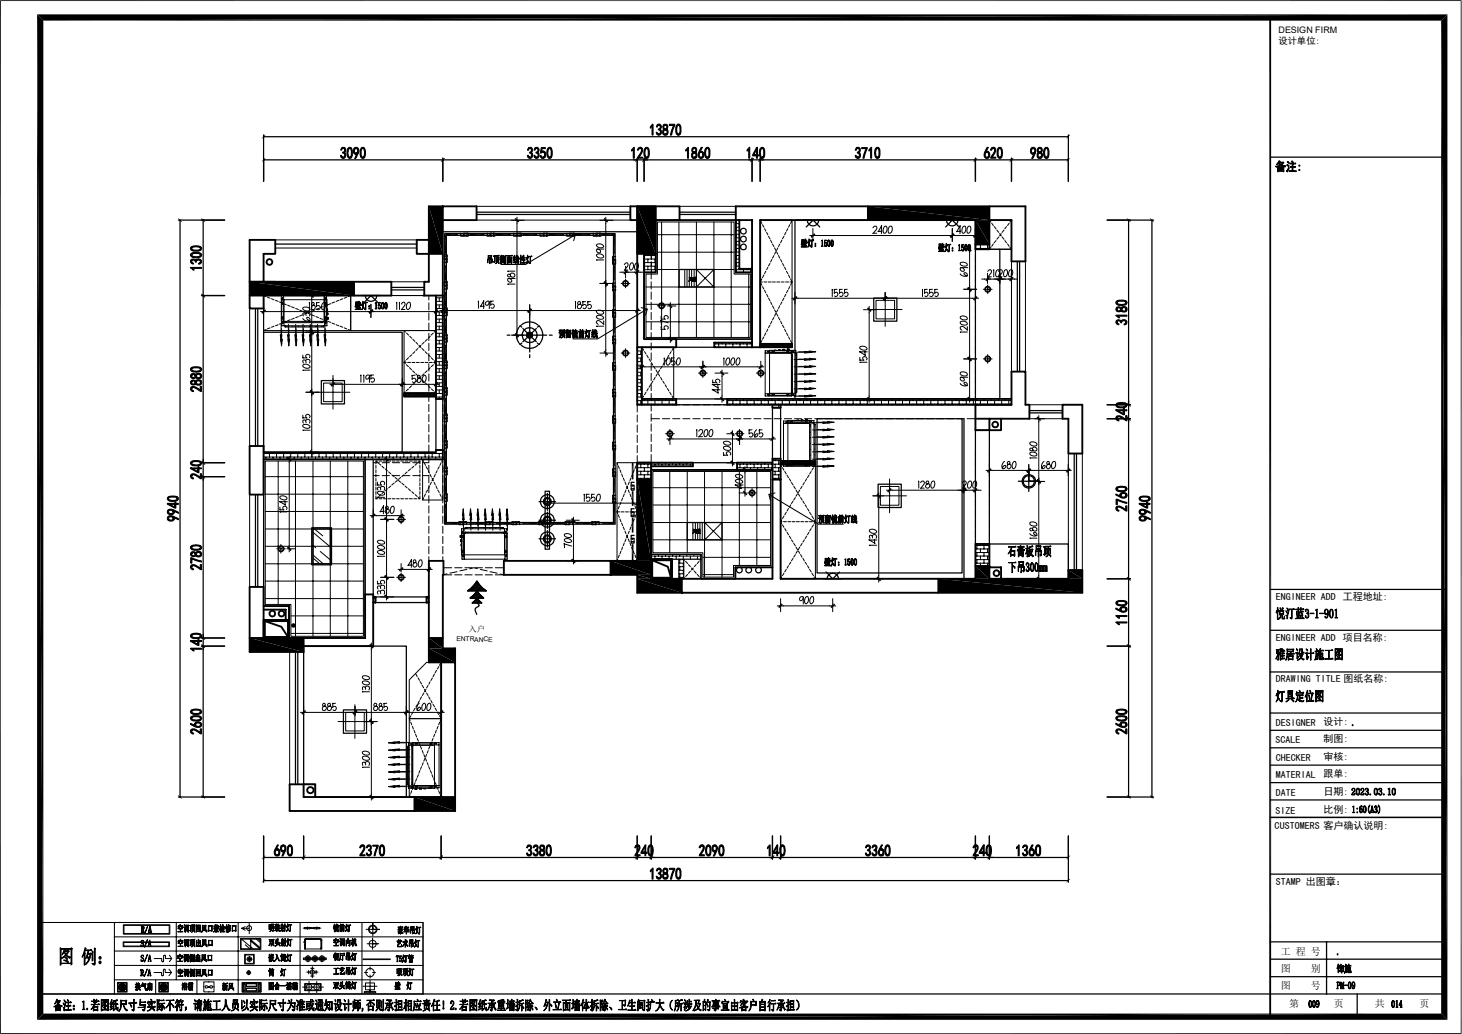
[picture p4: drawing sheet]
<svg xmlns="http://www.w3.org/2000/svg" width="297mm" height="210mm" viewBox="0 0 297 210" stroke-linecap="round" stroke-linejoin="round" font-family="sans-serif">
<defs><g id="words">
<g font-size="2">
<text x="259.2" y="121.9">ENGINEER ADD</text>
<text x="272.8" y="121.9">工程地址:</text>
<text x="259.2" y="130.3">ENGINEER ADD</text>
<text x="272.8" y="130.3">项目名称:</text>
<text x="259.2" y="138.6">DRAWING TITLE 图纸名称:</text>
<text x="259.2" y="147.4">DESIGNER</text>
<text x="268.9" y="147.2">设计:</text>
<text x="259.1" y="150.9">SCALE</text>
<text x="259.2" y="154.5">CHECKER</text>
<text x="268.9" y="150.7">制图:</text>
<text x="268.9" y="154.3">审核:</text>
<text x="259.2" y="158">MATERIAL</text>
<text x="259.2" y="161.6">DATE</text>
<text x="268.9" y="157.9">跟单:</text>
<text x="268.9" y="161.5">日期:</text>
<text x="259.1" y="165.3">SIZE</text>
<text x="268.9" y="165.1">比例:</text>
<text x="259" y="168.4">CUSTOMERS 客户确认说明:</text>
<text x="259.2" y="179.7">STAMP 出图章：</text>
<text x="260.2" y="194">工 程 号</text>
<text x="260.2" y="197.5">图</text>
<text x="266.3" y="197.5">别</text>
<text x="260.2" y="200.8">图</text>
<text x="266.3" y="200.8">号</text>
<text x="261.9" y="204.6">第</text>
<text x="271" y="204.6">页</text>
<text x="279.3" y="204.6">共</text>
<text x="288.4" y="204.6">页</text>
</g>
<text font-size="1.9" x="259.7" y="9">设计单位:</text>
<text font-size="1.8" x="259.7" y="6.8">DESIGN FIRM</text>
<text font-size="1.7" x="95.2" y="128.3" transform="rotate(1 95.2 128.3)">入户</text>
<text font-size="1.4" x="92.7" y="130.2" transform="rotate(1 92.7 130.2)">ENTRANCE</text>
</g></defs>
<g fill="none" stroke="#000" stroke-width=".2">
<path d="M0 .1h296.9M.1 0v210M296.8 0v210M55.9 50.4h28.8M55.9 48.7h28.8M57.1 60h9.2v5.3h-9.2zM57.6 60v5.3M63.3 59.4v1.3M65.9 60v5.3M79.5 57.2h6.7M96.8 41.9h31.3M96.8 44.7h31.3"/>
<path d="M103.2 55.8a.32 .32 0 0 0 .1 .4 .32 .32 0 0 0 .4-.2 .44 .44 0 0 1 .3-.6 .44 .44 0 0 1 .5 .4 .44 .44 0 0 1-.4 .5l-.4-.3-.2-.3zM103.3 56.6h1.3M103.3 56.6a.42 .42 0 0 0 0 .6 .42 .42 0 0 0 .7-.2l-.6-.4M103.8 44.7h2.7M104.6 57.7h-1.5h.2M104.6 55.1h-1.5h.2M105 45.3v22.2M105 44.1v1.3M121.2 51.7a.98 .98 0 0 1 1.4 .4 .87 .87 0 0 1-1.4-.3zM121.2 49.7a.98 .98 0 0 1 1.4 .4 .92 .92 0 0 1-1.4-.3zM121.3 50.6h1.4M121.3 50.6a.42 .42 0 0 0 .1 .7 .42 .42 0 0 0 .6-.3l-.2-.3-.4-.1"/>
<path d="M121.9 57.6h2.6M121.9 44.7h2.6M122.6 52.8h-1.4h.1M123.1 44.1v1.3M123.1 56.9v1.4M123.1 45.3v11.7M123.1 58.2v13M124.8 47.5v.3M125.9 55.3h.6M126.2 57.6h1.8M126.4 55.3h3.1M126.8 54.9h.8"/>
<path d="M126.8 53.8l.4-.4h.3l.1 .3-.1 .4-.7 .8M127.1 54.1v2.3M127.1 56.7v1.8M127.1 55.3h.7M128.2 53.4h.2a.92 .92 0 0 1-.3 1.5l-.2-.3v-.4zM128.8 55.3h1.8M129.2 53.4h.3a.92 .92 0 0 1-.3 1.5l-.3-.3v-.4zM129.5 54.1v2.3M130.9 51.9h2.3M130.9 52.6h2.3M130.9 53.3h2.3M130.9 54.1h2.3"/>
<path d="M130.9 54.8h2.3M130.9 51.9v.7M130.9 53.3v.8M130.9 54.8v.5M131.2 58.3h21.2M131.6 51.6v.3M131.6 52.6v.7M131.6 54.1v.7M132.3 51.6v.9M132.3 53.1v1.5M132.3 55.2v1.4M132.3 57.2v1.5"/>
<path d="M132.3 59.3v1.5M132.3 51.9v.7M132.3 53.3v.8M132.3 54.8v.5M133.1 51.6v.3M133.1 52.6v.7M133.1 54.1v.7M133.6 47.7h15.5M133.6 51.2h15.5M133.6 54.7h15.5M133.6 45.1h15.5v10.6h3.3v12.8h-21.2v-12.8h2.4zM134.4 45.1v23.4"/>
<path d="M137.9 45.1v23.4M138 41.9h11.5M138 44.7h11.5M139.1 54.7v3.6M139.6 54.7v3.6M140 54.7v3.6M140.5 54.7v3.6M141 54.7v3.6M141.5 45.1v23.4M141.5 54.7l3.5 3.6M145 45.1v23.4M145 54.7l-3.5 3.6"/>
<path d="M148.5 45.1v23.4M149.5 45.4h.7M149.5 46.1h.7M149.5 46.9h.7M149.5 47.6h.7M149.5 48.3h.7M149.5 49h.7M149.5 49.7h.7M149.5 50.5h.7M149.5 51.2h.7M149.5 51.9h.7M149.5 52.6h.7"/>
<path d="M149.5 53.3h.7M149.5 54.1h.7M149.5 54.8h3.3M149.6 44.7v.7M149.6 46.1v.8M149.6 47.6v.7M149.6 49v.7M149.6 50.5v.7M149.6 51.9v.7M149.6 53.3v.8M149.6 54.8v.5M150.3 54.6v.2"/>
<path d="M151 54.8v.5M151.8 54.6v.2M152.1 55.7v12.8M152.5 54.8v.5M154.4 44.7h6.5v25.1h-6.5zM154.4 44.7l.4 .7M154.4 57.3l.4 .6M154.8 56.6l-.4 .7h.5M154.9 45.6l.3 .5M154.9 58.2l.3 .5M155.2 57.3h.6M155.2 55.8l-.3 .6"/>
<path d="M155.3 46.4l.3 .5M155.3 59l.3 .5M155.6 55.1l-.3 .5M155.7 47.2l.3 .5M155.7 59.8l.3 .5M156 54.3l-.3 .5M156.1 57.3h.6M156.1 48l.3 .5M156.4 53.5l-.3 .5M156.5 48.8l.3 .5M156.8 52.7l-.3 .5M156.9 57.3h.6"/>
<path d="M156.9 49.6l.3 .5M157.2 51.9l-.3 .6M157.4 50.3l.2 .6M157.6 51.1l-.2 .5M157.7 51.1l.3 .5M157.8 57.3h.6M158 50.3l-.3 .6M158.2 51.9l.2 .6M158.4 49.6l-.2 .5M158.6 52.7l.2 .5M158.7 57.3h.6M158.8 48.8l-.2 .5"/>
<path d="M159 53.5l.3 .5M159.3 48l-.3 .5M159.4 54.3l.2 .5M159.6 57.3h.6M159.6 59.8l-.2 .5M159.6 47.2l-.2 .5M159.8 55.1l.3 .5M160.1 59l-.3 .5M160.1 46.4l-.3 .5M160.2 55.8l.2 .6M160.4 58.2l-.2 .5M160.4 45.6l-.2 .5"/>
<path d="M160.5 57.3h.4M160.6 56.6l.3 .7M160.9 44.7l-.3 .7M160.9 57.3l-.3 .6M161.5 59.4v2.3M164.5 47.8h1.3M165.1 46.4v2.6M165.7 47.8h27.2M169 58.9l.1-.1v1.4M169.5 59.6a.4 .4 0 0 1 .4-.3 .4 .4 0 0 1 .3 .5l-.2 .4h-.2l-.3-.1M169.5 58.8v.8M170.1 58.8h-.6"/>
<path d="M170.5 59.6a.4 .4 0 0 1 .5-.3 .4 .4 0 0 1 .3 .5l-.2 .4h-.3l-.2-.1M170.6 58.8v.8M171.1 58.8h-.6M171.5 59.6a.4 .4 0 0 1 .5-.3 .4 .4 0 0 1 .3 .5l-.2 .4h-.3l-.2-.1M171.6 58.8v.8M172.1 58.8h-.6M177.3 47.4h.8M177.3 46.3a.48 .48 0 0 1 .7-.3l.1 .2v.4l-.8 .9M179.1 45.8v1.7M179.1 45.8l-.7 1.3M179.2 46.9l-.8 .1M179.7 46l.3-.1a.88 .88 0 0 1-.3 1.5l-.2-.2-.1-.4z"/>
<path d="M179.8 59.4v6.9M180.8 46l.2-.1a.87 .87 0 0 1-.3 1.5l-.2-.2-.1-.4zM187.4 58.9v-.1v1.4M187.8 59.6a.4 .4 0 0 1 .5-.3 .4 .4 0 0 1 .3 .5l-.3 .4h-.2l-.2-.1M187.8 58.8v.8M188.4 58.8h-.6M188.8 59.6a.44 .44 0 0 1 .5-.2 .44 .44 0 0 1 .3 .3l-.2 .5h-.3l-.2-.1M188.8 58.8v.8M189.4 58.8h-.6M189.9 59.6a.4 .4 0 0 1 .4-.3 .4 .4 0 0 1 .3 .5l-.2 .4h-.2l-.3-.1M189.9 58.8v.8M190.5 58.8h-.6"/>
<path d="M192.8 47.8h1.3M193.5 46.4v2.6M194 47.8h3.6M195 45.8v1.7M195.1 55.6a.9 .9 0 0 0 1.4 .3 .36 .36 0 0 0-.2-.5 .36 .36 0 0 0-.5 .2l.7 .4M195.1 45.8l-.7 1.3M195.1 53.4a.98 .98 0 0 1 1.4 .4 .88 .88 0 0 1-1.4-.3zM195.2 46.9l-.8 .1M195.2 54.4h1.4M195.2 54.4a.42 .42 0 0 0 .1 .6 .42 .42 0 0 0 .6-.2l-.2-.3-.4-.1M195.7 46l.3-.1a.88 .88 0 0 1-.3 1.5l-.2-.2-.1-.4zM195.8 58.8h2.6"/>
<path d="M195.8 50.6h1.2M196.8 46l.2-.1a.88 .88 0 0 1-.3 1.5l-.2-.2-.1-.4zM197 58.1v14.2M197 50v8.2M197.5 47.8h1.3M198.2 46.4v2.6M198.2 49.7h2.8M198.2 50.5h2.8M198.2 49.6v1.5M198.2 51.7v1.5M198.2 53.8v1.5M198.2 55.9v1.4"/>
<path d="M198.2 57.9v3.8M198.5 49.6v.1M198.5 50.5v.1M199.2 49.7v.8M199.4 56.7h4.9M199.8 58.8h1.7M199.9 49.6v.1M199.9 50.5v.1M200.6 56.7h.7M200.6 55.5v2.1M200.6 49.7v.8M200.7 57.9v1.7"/>
<path d="M200.7 56.2h.7M200.7 55.1l.3-.3h.3l.1 .3-.1 .4-.6 .8M201 44.7l.3 .4M201 44.7h4.5v5.9h-4.5zM201.3 50.2l-.3 .4M201.5 45.3l.3 .5M201.8 49.5l-.3 .5M201.8 54.9l.1-.1v1.4M201.9 56.7h.6M202 46l.4 .5M202.4 48.9l-.4 .4M202.5 46.7l.4 .5"/>
<path d="M202.6 54.8h.2a.88 .88 0 0 1-.3 1.4l-.2-.2v-.4zM202.9 56.2h.7M202.9 55.1l.3-.3h.3l.1 .3-.1 .4-.6 .8M202.9 48.1l-.4 .5M203.1 47.5l.3 .4M203.1 55.5v2.1M203.4 47.5l-.3 .4M203.6 48.1l.4 .5M203.8 56.7h-1.3h2.9M204 46.7l-.4 .5M204.1 48.9l.4 .4M204.2 54.8h.2a.88 .88 0 0 1-.3 1.4l-.2-.2v-.4z"/>
<path d="M204.5 46l-.4 .5M204.7 49.5l.3 .5M204.8 56.7h1.3M205 45.3l-.3 .5M205.2 50.2l.3 .4M205.2 54.8h.3a.87 .87 0 0 1-.4 1.4l-.2-.2v-.4zM205.4 55.5v1.6M205.5 44.7l-.3 .4M205.5 53.1v22.4M206 56.7h.6M208.3 53.1v22.4M50.7 62.7v27.9"/>
<path d="M52.9 63.3h1.3M53.6 60l.5 .2M53.6 60h17.6v7.1h-17.6zM53.6 61.8v28.8M54.1 66.9l-.5 .2M54.1 63.3h20.7M54.3 60.4l.6 .2M54.9 66.6l-.6 .2M55.2 60.7l.5 .2M55.7 66.3l-.5 .2M56 61l.5 .2M56.5 66l-.5 .2"/>
<path d="M56.8 61.3l.5 .3M56.9 68h.4l-.2 1.4zM57 68.9h.4l-.2 1.4zM57.1 65.9v2.1M57.1 60.6l.3-.1v.4l-.3-.2M57.1 64.5l.3-.2v.5l-.3-.2M57.2 66.8v2.1M57.2 60.9h9.2v5.3h-9.2zM57.2 61.5l.3-.2v.5l-.3-.2M57.2 65.4l.3-.2v.5l-.3-.2M57.3 65.6l-.5 .2M57.6 61.7l.6 .2"/>
<path d="M57.7 60.9v5.3M57.9 65.3v.2h7.7v-.2M57.9 66.2v.2h7.8v-.2M58.2 65.3l-.6 .2M58.2 65.4h.1M58.3 66.3h.1M58.4 62l.6 .2M58.4 68h.4l-.2 1.4zM58.5 68.9h.3l-.1 1.4zM58.6 65.9v2.1M58.7 66.8v2.1M59 64.9l-.6 .3"/>
<path d="M59.2 62.3l.6 .2M59.4 65.4h.1M59.5 66.3h.1M59.8 64.6l-.6 .3M59.9 68h.3l-.1 1.4zM60 68.9h.3l-.1 1.4zM60.1 62.7l.5 .2M60.1 65.9v2.1M60.2 66.8v2.1M60.6 65.4h.1M60.6 64.3l-.5 .2M60.6 66.3h.1"/>
<path d="M60.9 63l.5 .2M61.4 68h.3l-.1 1.4zM61.4 64l-.5 .2M61.5 68.9h.3l-.2 1.4zM61.5 64.7a.89 .89 0 0 0 1.5 .2 .36 .36 0 0 0-.2-.4 .36 .36 0 0 0-.5 .2l.3 .3 .4 .2M61.5 72.7h.9M61.5 72.1l.1 .6M61.6 74.1a1.01 1.01 0 0 1 1.4 .4 .92 .92 0 0 1-1.5-.2zM61.6 62.5a1.01 1.01 0 0 1 1.4 .4 .92 .92 0 0 1-1.5-.3zM61.6 65.9v2.1M61.6 66.8v2.1M61.6 73.7v-.5l.3-.1 .2 .2a.46 .46 0 0 1 .7-.3 .46 .46 0 0 1 .1 .7"/>
<path d="M61.6 64.2v-.6l.3-.1 .2 .2a.46 .46 0 0 1 .7-.2 .46 .46 0 0 1 .1 .7M61.7 63.3l.6 .2M61.7 65.4h.1M61.8 66.3h.1M62.1 73.3l.1 .4M62.1 63.7l.1 .4M62.1 79.7h9M62.1 67.5h2.7M62.1 60.1h2.7M62.3 63.6l-.6 .2M62.5 63.6l.6 .2M62.8 61.6l.1-.2v1.5"/>
<path d="M62.9 65.4h.1M62.9 68h.3l-.2 1.4zM62.9 72.6l.1-.3-.2-.2h-.6a.43 .43 0 0 0 .1 .6M63 66.3h.1M62.9 68.9h.4l-.2 1.4zM63 75.2h-1.5h.1M63 65.9v2.1M63.1 63.3l-.6 .2M63.1 66.8v2.1M63.3 64l.6 .2M63.3 79v1.3M63.3 66.8v1.3"/>
<path d="M63.3 60.7v6.2M63.3 68.1v11M63.4 61.5l-.1 .3 .2 .3a.42 .42 0 0 1 .5 .2 .42 .42 0 0 1-.2 .5 .42 .42 0 0 1-.6-.2l.2-.4 .3-.2a.28 .28 0 0 0 .1-.4 .28 .28 0 0 0-.4-.1zM63.9 63l-.6 .2M64.1 65.4h.1M64.2 66.3h.1M64.2 64.3l.5 .2M64.3 62.2l.1-.1a.42 .42 0 0 1 .7 .4l-.3 .4-.5-.1M64.3 61.4v.9M64.3 68h.4l-.2 1.4zM64.4 68.9h.4l-.2 1.4zM64.5 65.9v2.1"/>
<path d="M64.6 66.8v2.1M64.7 62.7l-.5 .2M64.9 61.4l-.6 .1M65 64.6l.5 .3M65.3 65.4h.1M65.4 66.3h.1M65.5 62.3l-.5 .2M65.7 61.5l.1-.1a.86 .86 0 0 1-.2 1.5l-.3-.6zM65.7 77.8h3.8v3.8h-3.8zM65.8 64.9l.5 .3M65.8 68h.4l-.2 1.4zM65.9 68.9h.4l-.2 1.4z"/>
<path d="M66 60.9v7.1M66.1 66.8v2.1M66.3 62l-.5 .2M66.3 63.6h.3M66.3 63.9h.3M66.3 60.6l-.3-.1 .1 .5 .1-.3h.1M66.3 64.5l-.3-.2v.5l.3-.2M66.3 61.8h.2v.3h-.2M66.4 64.8h.3M66.4 64.5h.3M66.4 61.5l-.3-.2v.5l.3-.2M66.4 65.4l-.3-.2v.5l.3-.2"/>
<path d="M66.4 62.7h.1v.3h-.1M66.6 63.6v.3M66.6 65.3l.6 .2M66.7 64.5v.3M67 78.1h14.2M67.2 61.7l-.6 .2M67.4 65.6l.6 .2M67.6 76.2v6.9M68 61.3l-.6 .3M68.3 66l.5 .2M68.8 61l-.5 .2M69.1 66.3l.5 .2"/>
<path d="M69.6 60.7l-.5 .2M69.9 66.6l.5 .2M70.4 60.4l-.5 .2M70.7 66.9l.5 .2M71.2 60l-.5 .2M71.2 60h17.4v7.1h-17.4zM73.3 76.3v-.1v1.4M73.8 76.3l.1-.1v1.4M74.7 63.3h1.3M75.1 76.3v1.4M75.1 76.3a.42 .42 0 0 0-.7 .1 .42 .42 0 0 0 .2 .6l.5-.6M75.3 77a.42 .42 0 0 1 .6-.2 .42 .42 0 0 1 .1 .6 .42 .42 0 0 1-.6 .1"/>
<path d="M75.4 76.2v.8M75.4 61.8v2.7M75.9 76.2h-.6M75.9 63.3h12.1M79.5 60h6.7M80.6 61.5v-.1v1.5M81.1 78.1h1.3M81.1 61.5l.1-.1v1.5M81.5 61.8l.4-.4h.3l.1 .3-.1 .4-.7 .8M81.5 62.9h.8M81.7 76.9v1.6M82.1 67.1l.3 .3"/>
<path d="M82.1 67.1h6.5v12.7h-6.5zM82.1 73.6h.4M82.1 73.6l.2 .3M82.3 79.9h-.1M82.3 78.1h5.7M82.3 79.6l-.2 .2M82.4 73.3l-.3 .3M82.5 79.9h.1M82.5 74.1l.5 .4M82.6 67.6l.4 .5M82.8 73.6h.6M82.8 79.9h.1"/>
<path d="M82.9 61.4h.2a.91 .91 0 0 1-.3 1.5l-.2-.3-.1-.4zM83 79l-.5 .4M83 72.6l-.4 .5M83.1 79.9h.1M83.2 74.7l.4 .4M83.2 68.3l.5 .4M83.4 79.9h.1M83.6 78.4l-.4 .4M83.7 72.1l-.5 .3M83.7 77l.2-.1a.41 .41 0 0 1 .4 0 .41 .41 0 0 1 .2 .4l-.2 .3h-.5M83.7 73.6h.6M83.7 76.2v.9"/>
<path d="M83.7 79.9h.1M83.8 75.3l.4 .4M83.9 68.9l.4 .4M84 79.9h.1M84.2 77.8l-.4 .3M84.3 71.4l-.4 .4M84.3 79.9h.1M84.3 76.2l-.6 .1M84.5 75.9l.4 .4M84.5 69.5l.4 .4M84.6 79.9h.1M84.6 73.6h.6"/>
<path d="M84.9 70.8l-.4 .4M84.9 79.9h.1M84.9 77.1l-.4 .5M84.9 76.3l-.1 .3 .2 .2a.42 .42 0 0 1 .5 .2 .42 .42 0 0 1-.2 .6 .42 .42 0 0 1-.5-.2l.1-.4 .3-.2a.28 .28 0 0 0 .1-.4 .28 .28 0 0 0-.4-.1zM85.1 70.1l.4 .5M85.1 76.5l.4 .4M85.2 79.9h.1M85.5 79.9h.1M85.5 73.6h.6M85.5 70.1l-.4 .5M85.5 76.5l-.4 .4M85.7 70.8l.4 .4"/>
<path d="M85.7 77.1l.4 .5M85.8 79.9h.1M86 79.9h.1M86.1 76.3l.1-.1a.86 .86 0 0 1-.2 1.5l-.2-.6zM86.1 69.5l-.4 .4M86.1 75.9l-.4 .4M86.3 79.9h.1M86.4 71.4l.4 .4M86.4 73.6h.6M86.4 77.8l.4 .3M86.6 79.9h.1M86.8 68.9l-.4 .4"/>
<path d="M86.8 75.3l-.4 .4M86.9 79.9h.1M87 72.1l.4 .3M87 78.4l.4 .4M87.1 61.5v1.4M87.1 63.5v1.5M87.1 65.6v1.5M87.1 67.7v1.5M87.1 69.7v1.5M87.1 71.8v1.5M87.1 73.9v1.5M87.1 75.9v1.5"/>
<path d="M87.1 78v1.5M87.1 60v.9M87.2 79.9h.1M87.2 73.6h.6M87.4 68.3l-.4 .4M87.4 74.7l-.4 .4M87.5 79.9h.1M87.6 72.6l.4 .5M87.6 79l.5 .4M87.8 79.9h.1M87.9 63.3h1.3M87.9 78.1h1.3"/>
<path d="M88 67.6l-.4 .5M88.1 74.1l-.5 .4M88.1 79.9h.1M88.2 73.3l.4 .3h-.5M88.3 79.6l.3 .2M88.4 79.9h.1M88.6 76.9v1.2M88.6 67.1l-.4 .3M88.6 61.8v2.7M88.6 73.6l-.3 .3M88.6 79.9h1.4v1.6M88.6 69.9h1.4"/>
<path d="M88.6 60.5h1.4M88.6 61.2h1.4v3.8M88.6 61.9h1.4M88.6 62.7h1.4M88.6 63.4h1.4M88.6 64.1h1.4M88.6 64.8h1.4M88.6 65.5h1.4v3.7M88.6 66.3h1.4M88.6 67h1.4M88.6 67.7h1.4M88.6 68.4h1.4"/>
<path d="M88.6 69.1h1.4M88.6 70.6h1.4M88.6 71.3h1.4v2.1h-1.4M88.6 72h1.4M88.6 72.7h1.4M88.6 74.2h1.4M88.6 74.9h1.4M88.6 75.6h1.4v2.2h-1.4M88.6 76.3h1.4M88.6 77h1.4M88.6 78.5h1.4M88.6 79.2h1.4"/>
<path d="M89.2 60.5v.7M89.2 61.9v.8M89.2 63.4v.7M89.2 64.8v.7M89.2 66.3v.7M89.2 67.7v.7M89.2 69.1v.7M89.2 70.6v.7M89.2 72v.7M89.2 73.4v.8M89.2 74.9v.7M89.2 76.3v.7"/>
<path d="M89.2 77.8v.7M89.2 79.2v.7M89.3 63.1h1.3M90 60v.9M90 69.7v1.5M90 73.9v1.5M90 78v1.5M90.6 63.1h16.4M97.2 61.3v-.2v1.5M97.6 62.3l.7-1.2v1.6M98.4 62.2h-.8M99.4 61.3v1.4"/>
<path d="M99.4 61.3a.43 .43 0 0 0-.7 .1 .43 .43 0 0 0 .3 .6l.3-.2 .1-.4M99.7 61.9l.1-.1a.39 .39 0 0 1 .4 0 .39 .39 0 0 1 .2 .4l-.2 .4-.5-.1M99.7 61.1v.9M100.2 61.1l-.5 .1M103.8 68.1h2.6M105 67.4v1.3M106.9 63.1h1.3M107.6 61.9v2.7M108.2 63.1h20.7M116.9 61.3v1.4M117.5 61.3l-.2 .3 .3 .2a.43 .43 0 0 1 .5 .3 .43 .43 0 0 1-.2 .6 .43 .43 0 0 1-.6-.3l.1-.4 .4-.2a.31 .31 0 0 0 .1-.4 .31 .31 0 0 0-.4-.1zM118.4 62l.1-.1a.39 .39 0 0 1 .5 0 .39 .39 0 0 1 .1 .4l-.2 .4-.5-.1"/>
<path d="M118.4 61.3v.8M119 61.3h-.6M119.4 62l.1-.1a.39 .39 0 0 1 .5 0 .39 .39 0 0 1 .1 .4l-.2 .4-.4-.1M119.4 61.3v.8M120 61.3h-.6M121.2 64.2a.98 .98 0 0 1 1.4 .4 .92 .92 0 0 1-1.4-.3zM121.2 63.1a.95 .95 0 0 1 1.4 .5 .91 .91 0 0 1-1.4-.4zM121.5 65.9l-.3-.4 .3-.4 .3 .1 .9 .7M121.9 71.7h2.6M122.6 66.3h-1.4h.1M122.6 65.2v.7M123.1 71.1v1.3"/>
<path d="M126.2 71.7h1.8M127.1 70.8v1.8M128.8 63.1h1.3M129.5 71.9v1.5M129.5 74v1.4M129.5 76v1.5M129.5 78.1v1.4M129.5 61.9v2.7M129.5 79.9h.9M129.5 72h.9M129.5 72.7h.9M129.5 73.4h.9"/>
<path d="M129.5 74.2h.9M129.5 74.9h.9M129.5 75.6h.9M129.5 76.3h.9M129.5 77h.9M129.5 77.8h.9M129.5 78.5h.9M129.5 79.2h.9M129.5 70.6v.7M129.5 72v.7M129.5 73.4v.8M129.5 74.9v.7"/>
<path d="M129.5 76.3v.7M129.5 77.8v.7M129.5 79.2v.7M129.8 74.5h1.2M130.2 70.5v.1M130.2 71.3v.7M130.2 72.7v.7M130.2 74.2v.7M130.2 75.6v.7M130.2 77v.8M130.2 78.5v.7M130.2 79.9v.7"/>
<path d="M130.4 70.5h6.5v10.5h-6.5zM130.4 73.4v1.2M130.8 71.2l-.4-.7-.9 .1v.7h.9M130.9 71.4l.3 .5M131 74.5h11.2M131.2 61.8h21.2M131.2 65.4h21.2M131.2 79.7l-.3 .5M131.4 72.1l.3 .5M131.7 78.9l-.3 .5M131.9 72.9l.3 .5M132.2 78.1l-.3 .6"/>
<path d="M132.3 61.4v1.5M132.3 63.5v1.4M132.3 65.5v1.5M132.3 67.6v1.4M132.3 69.6v1.5M132.3 71.7v1.5M132.3 73.7v1.5M132.3 75.8v1.5M132.3 77.9v1.4M132.3 79.9v1.5M132.3 73.7l.3 .5M132.6 77.4l-.3 .5"/>
<path d="M132.8 74.4l.3 .5M133.1 76.7l-.3 .5M133.3 75.1l.3 .5M133.5 62.1h1.8M133.6 75.9l-.3 .5M133.7 75.9l.3 .5M134 75.1l-.3 .5M134.2 76.7l.3 .5M134.2 65.1l1.6 .5M134.3 64.8h.9M134.3 66.9h.9M134.3 66.3l.1 .6"/>
<path d="M134.3 65.1l.1 .8M134.3 64.3l.1 .6M134.5 74.4l-.3 .5M134.7 77.4l.3 .5M134.9 72.8l.1-.1v1.5M135 73.7l-.3 .5M135.1 78.1l.3 .6M135.4 72.9l-.3 .5M135.6 78.9l.3 .5M135.6 62.1h1.7M135.6 68.9h1.7M135.6 66.8l.1-.4-.5-.2a.42 .42 0 0 0-.3 .3 .42 .42 0 0 0 .2 .4"/>
<path d="M135.6 64.8l.1-.5-.5-.2a.42 .42 0 0 0-.3 .3 .42 .42 0 0 0 .2 .5M135.7 72.7h.2a.92 .92 0 0 1-.3 1.5l-.2-.3-.1-.4zM135.9 72.1l-.3 .5M136.1 79.7l.3 .5M136.2 61.5v1.3M136.2 68.2v1.4M136.2 62.7v5.6M136.4 71.4l-.3 .5M136.4 73.5a.42 .42 0 0 1 .6-.1 .42 .42 0 0 1 .1 .6 .42 .42 0 0 1-.6 0M136.4 72.7v.8M136.9 70.5l-.4 .7M137 72.7h-.6"/>
<path d="M137.8 72.7h.2a.92 .92 0 0 1-.3 1.5l-.2-.3-.1-.4zM141.9 75.8h1.8M142.1 74.5h1.3M142.8 73.4v1.2M142.8 74.9v1.8M143.3 74.5h10.7M144.7 79.1l1.2 .7M144.7 79.2h1.6M144.7 78.1l1.2 .7M144.7 78.1h1.6M144.8 77.7h.8M144.8 77.2v.6"/>
<path d="M145.1 69.8h7.7M145.2 75.8h2.7M145.3 69.6v.2M145.8 79l.1 .8M145.8 78l.1 .8M146 69.8v.7M146.1 77.7l.2-.3-.3-.3h-.5a.43 .43 0 0 0 .1 .7M146.7 75.1v1.4M146.7 76.4v4M146.7 69.6v.2M147 72.8l.1-.1v1.5M147.4 69.8v.7"/>
<path d="M147.8 72.7h.2a.92 .92 0 0 1-.3 1.5l-.2-.3-.1-.4zM148.2 69.6v.2M148.8 72.7h.2a.92 .92 0 0 1-.3 1.5l-.2-.3v-.4zM148.9 69.8v.7M149.6 69.6v.2M149.9 72.7h.2a.92 .92 0 0 1-.3 1.5l-.2-.3-.1-.4zM150.3 69.8v.7M151 69.6v.2M151.8 69.8v.7M152.5 69.6v.2M153.7 75.8h1.7M153.9 74.5h1.3"/>
<path d="M154.6 70.1h.1M154.6 70.3v.1M154.6 73.4v1.2M154.6 74.9v1.8M154.7 70.5h.1M154.7 70.2h.1M154.7 69.9h.1M154.8 69.2l-.4 .6M154.9 70.1h.1M154.9 70.3v.1M155 69.9h.1M155 70.2h.1"/>
<path d="M155 70.5h.1M155.2 70.1h.1M155.2 70.3v.1M155.2 68.4l-.3 .5M155.3 70.5h.1M155.3 70.2h.1M155.3 69.9h.1M155.4 70.1h.1M155.4 70.3l.1 .1M155.4 80h5.7l.1 .1-.2 .2M155.4 71.2h5.4v9.2h-5.4zM155.5 70.3l-.1 .1"/>
<path d="M155.6 70.5h.1M155.6 70.2h.1M155.6 69.9h.1M155.6 67.6l-.3 .6M155.7 70v.1M155.7 70.3v.1M155.9 70.5h.1M155.9 70.2h.1M155.9 69.9h.1M156 66.8l-.3 .6M156 70v.1M156 70.3v.1"/>
<path d="M156.1 71.2l-.2 .2 .1 .1h.4l-.1-.3M156.1 60.5l.3 .6M156.2 70.5h.1M156.2 70.2h.1M156.2 69.9h.1M156.3 70v.1M156.3 70.3v.1M156.3 71.2h5.4v9.1h-5.4zM156.3 79.9h5.4M156.4 66l-.3 .5M156.5 70.5h.1M156.5 70.2h.1"/>
<path d="M156.5 69.9h.1M156.5 61.3l.3 .5M156.6 70v.1M156.6 70.3v.1M156.8 65.2l-.3 .6M156.8 69.9h.1M156.8 70.2h.1M156.8 70.5h.1M156.9 70v.1M156.9 70.3v.1M156.9 62.1l.3 .6M157 71.2l-.2 .2 .1 .1 .4-.1-.2-.2"/>
<path d="M157.1 70.5h.1M157.1 70.2h.1M157.1 69.9h.1M157.2 70.3v.1M157.2 64.5l-.3 .5M157.2 70.1h.1M157.3 71.2v-.1h.3v.1M157.4 70.5h.1M157.4 70.2h.1M157.4 69.9h.1M157.4 62.9l.2 .5M157.5 70.3v.1"/>
<path d="M157.5 70.1h.1M157.6 63.7l-.2 .5M157.6 70.5h.1M157.6 70.2h.1M157.6 69.9h.1M157.7 69.9h-.1M157.7 70.2h-.1M157.7 70.5h-.1M157.7 63.7l.3 .5M157.8 70.1h.1M157.8 70.3v.1M157.9 70.5h.1"/>
<path d="M157.9 70.2h.1M157.9 69.9h.1M158 69.9h-.1M158 70.2h-.1M158 70.5h-.1M158 62.9l-.3 .5M158.1 70.3v.1M158.1 70.1h.1M158.2 64.5l.2 .5M158.2 71.2v-.2h.3v.2M158.2 70.5h.1M158.2 70.2h.1"/>
<path d="M158.2 69.9h.1M158.3 69.9h-.1M158.3 70.2h-.1M158.3 70.5h-.1M158.4 70.3v.1M158.4 70.1h.1M158.4 62.1l-.2 .6M158.6 69.9h-.1M158.6 70.2h-.1M158.6 70.5h-.1M158.6 65.2l.2 .6M158.7 70.1h.1"/>
<path d="M158.7 70.3v.1M158.8 70.5h.1M158.8 70.2h.1M158.8 69.9h.1M158.8 61.3l-.2 .5M158.9 69.9h-.1M158.9 70.2h-.1M158.9 70.5h-.1M159 70.1h.1M159 70.3v.1M159 66l.3 .5M159 71h.4"/>
<path d="M159 71v.2M159.1 70.5h.1M159.1 70.2h.1M159.1 69.9h.1M159.1 71v.2M159.2 69.9h-.1M159.2 70.2h-.1M159.2 70.5h-.1M159.3 70.1h.1M159.3 70.3v.1M159.3 60.5l-.3 .6M159.3 71v.2"/>
<path d="M159.4 66.8l.2 .6M159.4 69.9h.1M159.4 70.2h.1M159.4 70.5h.1M159.4 71h-.4M159.4 71v.2M159.6 70.1h.1M159.6 70.3v.1M159.7 69.9h.1M159.7 70.2h.1M159.7 70.5h.1M159.8 67.6l.3 .6"/>
<path d="M159.9 70.1h.1M159.9 70.3v.1M159.9 70.9h.4M159.9 70.9v.3M160 71.2l-.2 .3h.4h.1l-.2-.3M160 69.9h.1M160 70.2h.1M160 70.5h.1M160 70.9v.3M160.1 70.1h.1M160.1 70.3l.1 .1M160.2 70.3l-.1 .1"/>
<path d="M160.2 68.4l.2 .5M160.2 70.9v.3M160.3 69.9h.1M160.3 70.2h.1M160.3 70.5h.1M160.3 70.9h-.4M160.3 70.9v.3M160.4 70.1h.1M160.4 70.3l.1 .1M160.5 70.3l-.1 .1M160.6 69.2l.3 .6M160.6 69.9h.1"/>
<path d="M160.6 70.2h.1M160.6 70.5h.1M160.7 70.1h.1M160.7 70.3l.1 .1M160.8 70.3l-.1 .1M160.8 71.7h-5.4M160.8 71.9h.2v7.8h-.2M160.9 72.3h.1M160.9 79.4h.1M160.9 78.2h.1M160.9 77h.1M160.9 75.8h.1"/>
<path d="M160.9 74.6h.1M160.9 73.5h.1M160.9 71.2l-.2 .2 .4 .1 .1-.1-.2-.2M160.9 60.6h18.3M160.9 69.9h.1M160.9 70.2h.1M160.9 70.5h.1M161.3 71.5h2.1M161.3 73h2.1M161.3 74.5h2.1M161.3 76h2.1M161.3 77.5h2.1"/>
<path d="M161.3 79h2.1M161.7 71.6h-5.4M161.7 71.8h.2v7.8h-.2M161.8 79.3h.1M161.8 78.1h.1M161.8 76.9h.1M161.8 75.7h.1M161.8 74.5h.1M161.8 73.4h.1M161.8 72.2h.1M162.3 71.5h2.1M162.3 72.9h2.1"/>
<path d="M162.3 74.4h2.1M162.3 75.9h2.1M162.3 77.4h2.1M162.3 78.9h2.1M163.4 71.4l1.4 .1-1.4 .2zM163.4 72.9l1.4 .1-1.4 .2zM163.4 74.3l1.4 .2-1.4 .2zM163.4 75.8l1.4 .2-1.4 .2zM163.4 77.3l1.4 .2-1.4 .2zM163.4 78.8l1.4 .2-1.4 .2zM164.4 71.3l1.3 .2-1.3 .1zM164.4 72.8l1.3 .1-1.3 .2z"/>
<path d="M164.4 74.3l1.3 .1-1.3 .2zM164.4 75.8l1.3 .1-1.3 .2zM164.4 77.3l1.3 .1-1.3 .2zM164.4 78.7l1.3 .2-1.3 .2zM174.6 71.5h1.6M174.6 71.4l1.2 .8M174.7 73.2h.8M174.7 72.6v.6M174.7 70.4a1.01 1.01 0 0 1 1.4 .5 .92 .92 0 0 1-1.4-.3zM175.4 62.9h2.7M175.7 71.3l.1 .9M176 73.1l.1-.3-.2-.3h-.5a.43 .43 0 0 0 .1 .7"/>
<path d="M176.1 73.6h-1.4h.1M176.4 62.9h6.9M176.6 62.2v1.3M176.6 63.5v16.9M178 61h3.7v3.8h-3.7zM179.2 60.6h1.3M180.4 60.6h17.2M195.1 77.9a.9 .9 0 0 0 1.4 .2 .36 .36 0 0 0-.2-.4 .36 .36 0 0 0-.5 .2l.7 .4M195.1 65.4a.98 .98 0 0 1 1.4 .4 .88 .88 0 0 1-1.4-.3zM195.1 64.3a.98 .98 0 0 1 1.4 .4 .88 .88 0 0 1-1.4-.3zM195.1 75.6a.95 .95 0 0 1 1.4 .5 .8 .8 0 0 1-.8 .2 .8 .8 0 0 1-.6-.7zM195.2 76.6h1.4"/>
<path d="M195.2 76.6a.42 .42 0 0 0 .1 .7 .42 .42 0 0 0 .6-.3l-.2-.2-.4-.2M195.4 67.1l-.3-.4v-.3l.3-.1 .3 .1 .9 .7M195.8 72.9h2.6M196.5 67.4l-1.3 .1M196.5 66.3v.8M197 72.3v1.2M197 73.5v6.9M197.5 60.6h1.3M198.2 62.1v1.4M198.2 64.1v1.5M198.2 66.2v1.4M198.2 68.2v1.5"/>
<path d="M198.2 70.3v1.5M198.2 72.3v1.5M198.2 74.4v1.5M198.2 76.5v1.5M198.2 78.6v1.4M199.8 72.9h1.7M200.7 72v1.8M53.6 92.8h36.4M53.9 93.6h19.9v35.6h-14.7v-6.4h-5.2zM53.9 96.8h19.9M54 91.9v.2M54 92.8v.5"/>
<path d="M54.7 92.1v.7M55.5 91.9v.2M55.5 92.8v.5M56.2 92.1v.7M56.5 93.6v29.2M56.9 91.9v.2M56.9 92.8v.5M57.6 92.1v.7M58.3 93.3h1.6M58.3 91.9v.2M58.3 92.8v.5M58.8 93.9v17"/>
<path d="M58.8 92.7v1.2M59.1 92.1v.7M59.8 91.9v.2M59.8 92.8v.5M60 93.6v35.6M60.5 92.1v.7M61.2 91.9v.2M61.2 92.8v.5M61.5 84.9h.9M61.5 84.3l.1 .6M61.6 86.3a1.01 1.01 0 0 1 1.4 .4 .92 .92 0 0 1-1.5-.3zM61.6 85.9v-.5l.3-.1 .2 .2a.46 .46 0 0 1 .7-.3 .46 .46 0 0 1 .1 .7"/>
<path d="M61.9 92.1v.7M62.1 85.5l.1 .4M62.1 91.9h2.7M62.7 91.9v.2M62.7 92.8v.5M62.9 84.8l.1-.3-.2-.3h-.6a.43 .43 0 0 0 .1 .7M63 87.4h-1.5h.1M63.3 91.2v1.3M63.3 80.3v11M63.4 92.1v.7M63.6 93.6v35.6M64.1 91.9v.2"/>
<path d="M64.1 92.8v.5M64.8 92.1v.7M65.5 91.9v.2M65.5 92.8v.5M66.3 92.1v.7M67 91.9v.2M67 92.8v.5M67.1 93.6v35.6M67.7 92.1v.7M68.4 91.9v.2M68.4 92.8v.5M69.1 92.1v.7"/>
<path d="M69.8 91.9v.2M69.8 92.8v.5M70.6 92.1v.7M70.7 93.6v35.6M71.3 91.9v.2M71.3 92.8v.5M72 92.1v.7M72.7 91.9v.2M72.7 92.8v.5M73.4 92.1v.7M74.2 91.9v.2M74.2 92.8v.5"/>
<path d="M74.9 92.1v.7M75.6 91.9v.2M75.6 92.8v.5M75.8 94h1.2M75.8 96.6h1.2M76.3 92.1v.7M76.4 94.5v.6M76.4 95.4v.6M76.4 96.3v.6M76.4 97.2v.5M76.4 98v.6M76.4 98.9v.6"/>
<path d="M76.4 99.8v.6M76.4 93.6l.3 .3M76.7 98.5h.9M76.7 97.9l.1 .7M76.7 93.6h-.3v.6M76.8 99.9a.98 .98 0 0 1 1.3 .4 .92 .92 0 0 1-1.4-.3zM76.8 99.6l-.1-.4a.34 .34 0 0 1 .3-.3 .34 .34 0 0 1 .3 .2 .45 .45 0 0 1 .7-.3 .45 .45 0 0 1 0 .8M76.9 94.1l.5 .4M77 93.6h.6M77 91.9v.2M77 92.8v.5M77.3 99.1v.4"/>
<path d="M77.3 93.3h2.7M77.6 94.7l.4 .4M77.6 94h1.5M77.6 96.6h1.5M77.7 92.1v.7M77.9 93.6h.6M78 99.9l-.4 .3M78 98.5l.1-.5-.4-.3a.43 .43 0 0 0-.4 .4 .43 .43 0 0 0 .2 .5M78.3 95.3l.4 .3M78.4 91.9v.2M78.4 92.8v.5M78.5 93.9v12.2"/>
<path d="M78.5 92.7v1.2M78.7 99.3l-.4 .4M78.8 93.6h.6M79 95.8l.4 .4M79.2 92.1v.7M79.4 98.7l-.4 .4M79.6 96.4l.5 .4M79.7 93.6h.6M79.7 94h1.5M79.7 96.6h1.5M79.9 91.9v.2M79.9 92.8v.5"/>
<path d="M80.1 98.1l-.5 .4M80.3 97l.4 .4M80.6 93.6h.5M80.6 92.1v.7M80.7 97.6l-.4 .4M80.9 97.6l.5 .4M81.3 91.9v.2M81.3 92.8v.5M81.4 97l-.5 .4M81.4 93.6h.6M81.6 98.1l.5 .4M81.8 94h1.5"/>
<path d="M81.8 96.6h1.5M82 92.1v.7M82.1 96.4l-.5 .4M82.1 80.1h.1M82.1 80.3v.1M82.3 80.2h-.1M82.3 80.5h-.1M82.3 98.7l.4 .4M82.3 93.6h.6M82.3 80.3l.1 .1M82.3 80.1h.1M82.4 80.1h-.1"/>
<path d="M82.4 80.3l-.1 .1M82.5 80.2h.1M82.5 80.5h.1M82.6 80.3l.1 .1M82.6 80.1h.1M82.7 80.1h-.1M82.7 80.3l-.1 .1M82.7 95.8l-.4 .4M82.8 91.9v.2M82.8 92.8v.5M82.8 80.2h.1M82.8 80.5h.1"/>
<path d="M82.9 80.3l.1 .1M82.9 80.1h.1M83 99.3l.4 .4M83 80.1h-.1M83 80.3l-.1 .1M83.1 80.2h.1M83.1 80.5h.1M83.2 93.6h.6M83.2 80.3l.1 .1M83.2 80.1h.1M83.3 80.1h-.1M83.3 80.3l-.1 .1"/>
<path d="M83.4 95.3l-.4 .3M83.4 80.2h.1M83.4 80.5h.1M83.5 92.1v.7M83.6 80.1h-.1M83.6 80.3l-.1 .1M83.7 99.9l.4 .3M83.7 80.2h.1M83.7 80.5h.1M83.8 80.3l.1 .1M83.8 80.1h.1M83.9 94h1.4"/>
<path d="M83.9 96.6h1.4M83.9 80.1h-.1M83.9 80.3l-.1 .1M84 80.2h.1M84 80.5h.1M84.1 94.7l-.4 .4M84.1 93.6h.6M84.1 80.3l.1 .1M84.1 80.1h.1M84.2 80.1h-.1M84.2 80.3l-.1 .1M84.2 91.9v.2"/>
<path d="M84.2 92.8v.5M84.3 80.2h.1M84.3 80.5h.1M84.4 80.1h.1M84.4 80.3l.1 .1M84.5 80.1h-.1M84.5 80.3l-.1 .1M84.6 80.2h.1M84.6 80.5h.1M84.7 80.3l.1 .1M84.7 80.1h.1M84.8 94.1l-.5 .4"/>
<path d="M84.8 80.1h-.1M84.8 80.3l-.1 .1M84.9 80.2h.1M84.9 80.5h.1M84.9 92.1v.7M85 93.6h.3v.6M85 80.3v.1M85 80.1h.1M85.2 80.2h.1M85.2 80.5h.1M85.3 94.5v.6M85.3 95.4v.6"/>
<path d="M85.3 96.3v.6M85.3 97.2v.5M85.3 98v.6M85.3 98.9v.6M85.3 99.8v.6M85.3 93.6l-.3 .3M85.3 80.1h.1M85.3 80.3v.1M85.5 80.2h.1M85.5 80.5h.1M85.6 80.3v.1M85.6 80.1h.1"/>
<path d="M85.6 91.9v.2M85.6 92.8v.5M85.8 80.2h.1M85.8 80.5h.1M85.9 93.3l.2 .4M85.9 93.3h4.1v8.3h-4.1zM85.9 80.3v.1M85.9 80.1h.1M85.9 94h1.2M85.9 96.6h1.2M86 80.2h.1M86 80.5h.1"/>
<path d="M86.2 80.3v.1M86.2 80.1h.1M86.2 94l.2 .5M86.3 80.2h.1M86.3 80.5h.1M86.4 92.1v.7M86.5 80.3v.1M86.5 80.1h.1M86.6 94.8l.3 .5M86.6 80.2h.1M86.6 80.5h.1M86.8 80.3v.1"/>
<path d="M86.8 80.1h.1M86.9 99.5l-.3 .5M86.9 80.2h.1M86.9 80.5h.1M87 95.6l.2 .5M87.1 80.1v1.4M87.1 82.1v1.5M87.1 84.2v1.4M87.1 86.2v1.5M87.1 88.3v1.5M87.1 90.4v1.7M87.1 92.4v1.5"/>
<path d="M87.1 94.5v1.5M87.1 96.6v1.4M87.1 98.6v1.5M87.1 80.3v.1M87.2 80.2h.1M87.2 80.5h.1M87.2 98.7l-.2 .6M87.4 80.3v.1M87.4 80.1h.1M87.4 96.4l.2 .5M87.5 80.2h.1M87.5 80.5h.1"/>
<path d="M87.6 98l-.2 .5M87.7 80.3v.1M87.7 80.1h.1M87.8 97.2l.3 .5M87.8 80.2h.1M87.8 80.5h.1M87.8 92.1v.7M88 80.3v.1M88 80.1h.1M88.1 97.2l-.3 .5M88.1 80.2h.1M88.1 80.5h.1"/>
<path d="M88.2 98l.2 .5M88.3 80.1h.1M88.3 80.3v.1M88.4 80.2h.1M88.4 80.5h.1M88.4 96.4l-.2 .5M88.5 91.9v.2M88.5 92.8v.5M88.6 80v.1M88.6 80.3v.1M88.6 98.7l.2 .6M88.6 80.6h1.4"/>
<path d="M88.6 91.4h1.4M88.8 95.6l-.2 .5M88.9 99.5l.3 .5M89.2 80.6v.4M89.2 94.8l-.3 .5M89.2 91.4h.1M89.2 92.1v.7M89.6 94l-.2 .5M90 82.1v1.5M90 84.2v1.4M90 86.2v1.5M90 88.3v1.5"/>
<path d="M90 90.4v1.7h-36.4M90 92.4v1.5M90 94.5v1.5M90 96.6v1.4M90 98.6v1.5M90 93.3l-.3 .4M125.3 94l.2 .4M125.3 94h4.2v19.9h-4.2zM125.6 94.6l.2 .6M125.9 95.4l.3 .6M126.3 96.3l.2 .5M126.6 97.1l.2 .5"/>
<path d="M127 97.9l.2 .5M127.2 99.5l-.2 .6M127.3 98.7l.2 .5M127.5 98.7l-.2 .5M127.6 99.5l.2 .6M127.8 97.9l-.2 .5M128.2 97.1l-.2 .5M128.5 96.3l-.2 .5M128.9 95.4l-.2 .6M129.2 94.6l-.2 .6M129.5 92.5l-.2 1.9M129.5 94.3h11.3"/>
<path d="M129.5 95h2.8M129.5 95.7h2.8M129.5 96.4h2.8v1M129.5 97.2h2.8M129.5 80.1v1.5M129.5 82.2v1.5M129.5 84.3v1.4M129.5 86.3v1.5M129.5 88.4v1.5M129.5 90.5v1.4M129.5 94.6v1.5M129.5 81.4h7.9"/>
<path d="M129.5 82.1h7.9M129.5 96.6v.8M129.5 80.6h.9M129.5 80.6v.8M129.5 82.1v.1M129.5 94v.3M129.5 95v.7M129.5 96.4v.8M130.2 81.4v.7M130.2 94.3v.7M130.2 95.7v.7M130.2 97.2v.2"/>
<path d="M130.8 80.4l-.4 .6M130.9 81v.4M130.9 82.1v.1M130.9 94v.3M130.9 95v.7M130.9 96.4v.8M131.6 81.4v.7M131.6 94.3v.7M131.6 95.7v.7M131.6 97.2v.2M132.3 82.2h1.7M132.3 85h1.7"/>
<path d="M132.3 82v1.5M132.3 84.1v1.5M132.3 86.1v1.5M132.3 88.2v1.5M132.3 90.3v1.4M132.3 92.3v1.5M132.3 94.4v1.4M132.3 81v.4M132.3 82.1v.1M132.3 94v.3M132.6 95.8h23.9v19.1h-7.5v2.3h-6.2v-4.9h-10.2zM132.6 99.1h23.9"/>
<path d="M133.1 81.4v.7M133.1 94.3v.4M133.8 81v.4M133.8 82.1v.1M133.8 94v.3M134.5 81.4v.7M134.5 94.3v.4M134.6 82.2h1.5M134.6 85h1.5M135.2 81v.4M135.2 82.1v.1M135.2 94v.3"/>
<path d="M135.2 88.1h1.8M135.5 89.2h1.2M135.9 81.4v.7M135.9 94.3v.4M136.1 95.8v16.5M136.1 89.2v1.1M136.1 87.2v1.8M136.5 80.4l.4 .6M136.7 81v.4M136.7 82.1v.1h1.4M136.7 94v.3M136.7 85h1.4"/>
<path d="M136.7 89.2h12.9M137.4 94.3v.4M138.1 94v.3M138.7 82.2h1.5M138.7 85h1.5M138.8 94.3v.4M139.5 94v.3M139.6 95.8v16.5M140.3 94.3v.4M140.8 82.2h1.4M140.8 85h1.4M141.5 87.3l.1 1.4"/>
<path d="M141.9 88.7h.8M141.9 87.6l.5-.4 .2 .1 .1 .2v.4l-.8 .9M142.8 82.2h1.5M142.8 85h1.5M143.1 95.8v21.4M143.3 87.3l.3-.1a.88 .88 0 0 1-.3 1.5l-.3-.2v-.4zM144.4 87.3l.2-.1a.88 .88 0 0 1-.3 1.5l-.2-.2-.1-.4zM144.9 82.2h1.5M144.9 85h1.5M145.2 81h2.7M146.7 95.8v21.4M146.7 80.4v1.3"/>
<path d="M146.9 82.2h1.5M146.9 85h1.5M147 92.5h.8M147 91.9v.6M147 90.8a.98 .98 0 0 1 1.5 .4 .91 .91 0 0 1-1.5-.3zM147 89.7a1.01 1.01 0 0 1 1.5 .5 .92 .92 0 0 1-1.5-.3zM147.7 94h1.4M147.7 88.1h1.4M147.7 81.4h57.8M147.7 82.1h57.8M148.2 81v.4M148.2 82.1v.1"/>
<path d="M148.3 92.4l.2-.3-.2-.3h-.6a.43 .43 0 0 0 .1 .7M148.8 88.7v4.7M148.8 87.5v1.3M148.8 93.3v1.4M148.9 81.4v.7M149 82.2h1.5M149 85h1.5M149.4 98.5l1.2 .7M149.4 98.5h1.6M149.4 88.1h1.7M149.5 97.5a.98 .98 0 0 1 1.4 .4 .92 .92 0 0 1-1.5-.3zM149.5 96.5a.98 .98 0 0 1 1.4 .4 .92 .92 0 0 1-1.5-.3z"/>
<path d="M149.6 89.2h1.3M149.6 81v.4M149.6 82.1v.1M149.7 94.3h8.9M149.7 95h8.9M150.2 95.4h1.4M150.2 95.8v19.1M150.2 87.2v1.8M150.2 89.2v1.1M150.3 94.3v.7M150.3 81.4v.7M150.5 98.4v.8"/>
<path d="M150.8 89.2h5.5M151 94v.3M151 95v.4M151 81v.4M151 82.1v.1M151.1 82.2h1.5M151.1 85h1.5M151.3 99.5v1.3M151.3 94.8v1.3M151.3 96v3.5M151.8 94.3v.7M151.8 81.4v.7"/>
<path d="M152.1 88.1a.44 .44 0 0 1 .8 0 .44 .44 0 0 1-.4 .7l-.3-.2M152.2 87.3v.8M152.5 94v.3M152.5 95v.4M152.5 81v.4M152.5 82.1v.1M152.8 99.2v1.8M152.8 87.3h-.7M153.2 82.2h1.4M153.2 85h1.4M153.2 94.3v.7M153.2 81.4v.7"/>
<path d="M153.7 87.3a.87 .87 0 0 0-.2 1.5l.4-.3v-.4l-.4 .1-.2 .6M153.8 95.8v19.1M153.9 94v.3M153.9 95v.4M153.9 81v.4M153.9 82.1v.1M154.3 87.3l-.1 .8a.42 .42 0 0 1 .6-.1 .42 .42 0 0 1 .1 .6 .42 .42 0 0 1-.6 0M154.6 94.3v.7M154.6 81.4v.7M154.8 87.3h-.6M155.2 82.2h1.5M155.2 85h1.5"/>
<path d="M155.4 94v.3M155.4 95v.4M155.4 81v.4M155.4 82.1v.1M156.1 80.4v-.1l-.2-.1 .1-.1 .4 .1-.1 .2M156.1 94.3v.7M156.1 81.4v.7M156.3 89.2h1.3M156.8 94v.3M156.8 95v.4M156.8 81v.4M156.8 82.1v.1"/>
<path d="M156.9 80l-.1 .1 .2 .2M156.9 88v1.2M156.9 82.8h1.7M156.9 93.6h1.7M156.9 95.7h1.7M156.9 96.4h1.7M156.9 97.2h1.7M157.2 80l.1 .2h-.2v.1M157.3 82.2h1.4M157.3 85h1.4M157.5 81.4v.7M157.5 82.8h.1"/>
<path d="M157.5 93.2v.4M157.5 94.3v.7M157.5 95.7v.7M157.5 97.2v.2M158.2 81v.4M158.2 82.1v.7M158.2 93.6v.7M158.2 95v.7M158.2 96.4v.8M158.6 94.4l.2 .3M158.6 94.4h7.1v23.2h-7.1zM158.7 93.9h.1"/>
<path d="M158.7 93.6h.1M158.7 94.2h.1M158.8 94.1h.1M158.8 93.8h.1M158.9 93.8h-.1M158.9 94.1h-.1M158.9 81.4v.7M159 95l.3 .5M159 93.9h.1M159 93.6h.1M159 94.2h.1M159.1 94.1h.1"/>
<path d="M159.1 93.8h.1M159.2 85.5h5.3v9.2h-5.3zM159.2 94.2h5.3M159.2 93.8h-.1M159.2 94.1h-.1M159.3 93.9h.1M159.3 93.6h.1M159.3 94.2h.1M159.3 82.2h1.5M159.3 85h1.5M159.4 95.8l.3 .5M159.4 93.8h.1"/>
<path d="M159.4 94.1h.1M159.6 93.6h.1M159.6 93.9h.1M159.6 94.2h.1M159.6 81v.4M159.6 82.1v.1M159.7 93.8h.1M159.7 94.1h.1M159.8 94.7l-.2-.3h.5l-.1 .3M159.8 85.5v.2h-.2l.1 .2 .4-.1-.1-.3M159.9 93.9h.1M159.9 93.6h.1"/>
<path d="M159.9 96.5l.3 .5M159.9 94.2h.1M160 80.4v-.1l-.2-.1 .1-.1 .4 .1-.2 .2M160 93.8h.1M160 94.1h.1M160.1 85.4h5.3v9.2h-5.3zM160.1 85.9h5.3M160.1 94.1h5.3M160.1 93.9h.1M160.1 93.6h.1M160.2 93.6h.1M160.2 93.9h-.1"/>
<path d="M160.2 94.2h-.1M160.3 93.8h.1M160.3 94.1h.1M160.4 97.2l.3 .5M160.4 81.4v.7M160.4 93.9h.1M160.4 93.6h.1M160.5 93.6h.1M160.5 93.9h-.1M160.5 94.2h-.1M160.6 93.8h.1M160.6 94.1h.1"/>
<path d="M160.7 94.6l-.2-.3h.5l-.1 .3M160.7 85.4v.2h-.2l.1 .2 .4-.1-.1-.3M160.7 93.9h.1M160.7 93.6h.1M160.8 98l.3 .5M160.8 93.6h.1M160.8 80l-.1 .2h.2v.1M160.8 93.9h-.1M160.8 94.2h-.1M160.9 93.8h.1M160.9 94.1h.1M161 93.9h.1"/>
<path d="M161 85.5v-.1h.3v.1M161 93.6h.1M161.1 93.6h.1M161.1 93.9h-.1M161.1 94.2h-.1M161.1 81v.4M161.1 82.1v.1M161.2 94.1h.1M161.2 93.8h.1M161.2 98.8l.4 .5M161.3 80.5h2.1M161.3 93.6h.1"/>
<path d="M161.4 93.9h-.1M161.4 94.2h-.1M161.4 82.2h1.5M161.4 85h1.5M161.5 94.1h.1M161.5 93.8h.1M161.6 93.9h.1M161.6 93.6h.1M161.7 93.6h.1M161.7 93.9h-.1M161.7 94.2h-.1M161.7 99.5l.3 .5"/>
<path d="M161.8 94.1h.1M161.8 93.8h.1M161.8 81.4v.7M161.9 93.9h.1M161.9 85.4v-.1h.3v.1M161.9 93.6h.1M162 93.9h-.1M162 94.2h-.1M162.1 93.8h.1M162.1 94.1h.1M162.2 93.9h.1M162.2 93.6h.1"/>
<path d="M162.3 93.9h-.1M162.3 94.2h-.1M162.3 80.4h2.1M162.4 93.8h-.1M162.4 94.1h-.1M162.5 99.5l-.3 .5M162.5 93.9h.1M162.5 81v.4M162.5 82.1v.1M162.5 93.6h.1M162.6 93.9h-.1M162.6 94.2h-.1"/>
<path d="M162.6 94.1h.1M162.6 93.8h.1M162.7 93.8h-.1M162.7 94.1h-.1M162.8 85.3h.3M162.8 85.3v.2M162.8 93.9h.1M162.8 93.6h.1M162.9 93.9h-.1M162.9 94.2h-.1M162.9 94.1h.1M162.9 93.8h.1"/>
<path d="M162.9 98.8l-.3 .5M163 93.8h-.1M163 94.1h-.1M163.1 85.3v.2M163.1 93.6h.1M163.1 93.9h.1M163.1 94.2h.1M163.2 94.1h.1M163.2 93.8h.1M163.2 81.4v.7M163.3 93.8h-.1M163.3 94.1h-.1"/>
<path d="M163.4 98l-.3 .5M163.4 93.6h.1M163.4 93.9h.1M163.4 94.2h.1M163.4 80.3l1.4 .2-1.4 .1zM163.4 82.2h1.5M163.4 85h1.5M163.5 94.1h.1M163.5 93.8h.1M163.6 93.8h-.1M163.6 94.1h-.1M163.7 85.2v.2"/>
<path d="M163.7 85.2h.3M163.7 94.7l-.2-.3h.5l-.2 .3M163.7 85.5l-.2 .3 .5 .1v-.1l-.2-.1v-.2M163.7 93.6h.1M163.7 93.9h.1M163.7 94.2h.1M163.8 94.1h.1M163.8 93.8h.1M163.9 97.2l-.3 .5M163.9 93.8h-.1M163.9 94.1h-.1M164 85.2v.2"/>
<path d="M164 81v.4M164 82.1v.1M164 93.6h.1M164 93.9h.1M164 94.2h.1M164 85.2h-.3M164.2 93.8h-.1M164.2 94.1h-.1M164.3 93.6h.1M164.3 93.9h.1M164.3 94.2h.1M164.3 96.5l-.3 .5"/>
<path d="M164.4 80.2l1.3 .2-1.3 .2zM164.4 94.1h.1M164.4 93.8h.1M164.5 86h-5.3M164.5 86.2h.2v7.8h-.2M164.5 93.8h-.1M164.5 94.1h-.1M164.6 93.6h.1M164.6 92.5h.1M164.6 91.3h.1M164.6 90.1h.1M164.6 88.9h.1"/>
<path d="M164.6 87.8h.1M164.6 86.6h.1M164.6 94.6l-.2-.3h.5l-.1 .3M164.6 85.4v.2h-.2l.1 .2 .4-.1-.1-.3M164.6 93.9h.1M164.6 94.2h.1M164.7 81.4v.7M164.7 94.1h.1M164.7 93.8h.1M164.8 93.8h-.1M164.8 94.1h-.1M164.8 95.8l-.3 .5"/>
<path d="M164.8 93.9h.1M164.9 93.6h-.1M164.9 93.9h-.1M164.9 94.2h-.1M165 94.1h.1M165 93.8h.1M165.1 94.7h2.1M165.1 93.8h-.1M165.1 94.1h-.1M165.1 85.9h2.1M165.1 87.3h2.1M165.1 88.8h2.1"/>
<path d="M165.1 90.3h2.1M165.1 91.8h2.1M165.1 93.3h2.1M165.1 93.6h.1M165.2 93.6h.1M165.2 93.9h-.1M165.2 94.2h-.1M165.3 95l-.4 .5M165.3 94.1h.1M165.3 93.8h.1M165.4 86.1h.2v7.8h-.2M165.4 93.8h-.1"/>
<path d="M165.4 94.1h-.1M165.4 81v.4M165.4 82.1v.1M165.4 93.9h.1M165.5 93.6h-.1M165.5 86.5h.1M165.5 93.6h.1M165.5 92.4h.1M165.5 91.2h.1M165.5 90h.1M165.5 88.9h.1M165.5 87.7h.1"/>
<path d="M165.5 93.9h-.1M165.5 94.2h-.1M165.5 82.2h1.5M165.5 85h1.5M165.6 94.1h.1M165.6 93.8h.1M165.7 94.4l-.3 .3M165.7 93.8h-.1M165.7 94.1h-.1M165.9 85.8h2.2M165.9 87.2h2.2M165.9 88.7h2.2"/>
<path d="M165.9 90.2h2.2M165.9 91.7h2.2M165.9 93.2h2.2M165.9 94.7h2.2M166.1 81.4v.7M166.8 81v.4M166.8 82.1v.1M167.2 85.7l1.4 .2-1.4 .1zM167.2 87.2l1.4 .1-1.4 .2zM167.2 88.6l1.4 .2-1.4 .2zM167.2 90.1l1.4 .2-1.4 .2zM167.2 91.6l1.4 .2-1.4 .1z"/>
<path d="M167.2 93.1l1.4 .2-1.4 .1zM167.2 94.6l1.4 .1-1.4 .2zM167.6 81.4v.7M167.6 82.2h1.5M167.6 85h1.5M168.1 85.6l1.4 .2-1.4 .1zM168.1 87.1l1.4 .1-1.4 .2zM168.1 88.6l1.4 .1-1.4 .2zM168.1 90l1.4 .2-1.4 .2zM168.1 91.5l1.4 .2-1.4 .2zM168.1 93l1.4 .2-1.4 .1zM168.1 94.5l1.4 .2-1.4 .1z"/>
<path d="M168.3 81v.4M168.3 82.1v.1M169 81.4v.7M169.6 82.2h1.5M169.6 85h1.5M169.7 81v.4M169.7 82.1v.1M170.4 81.4v.7M171.2 81v.4M171.2 82.1v.1M171.7 82.2h1.5M171.7 85h1.5"/>
<path d="M171.9 81.4v.7M172.6 81v.4M172.6 82.1v.1M173.3 81.4v.7M173.8 82.2h1.5M173.8 85h1.5M174 81v.4M174 82.1v.1M174.8 81.4v.7M175.4 81h2.7M175.5 81v.4M175.5 82.1v.1"/>
<path d="M175.9 82.2h1.4M175.9 85h1.4M176.2 81.4v.7M176.6 80.4v1.3M176.9 81v.4M176.9 82.1v.1M177.6 81.4v.7M177.9 82.2h1.5M177.9 85h1.5M178.4 81v.4M178.4 82.1v.1M178.9 98.8h3.7v3.8h-3.7z"/>
<path d="M179.1 81.4v.7M179.8 81v.4M179.8 82.1v.1M180 82.2h1.4M180 85h1.4M180.1 99.6h1.3M180.5 81.4v.7M180.7 97.3v6.8M181.2 81v.4M181.2 82.1v.1M181.3 99.6h13.9M181.9 81.4v.7"/>
<path d="M182 82.2h1.5M182 85h1.5M182.7 81v.4M182.7 82.1v.1M183.3 81.4v.7M184.1 81v.4M184.1 82.1v.1M184.1 82.2h1.4M184.1 85h1.4M184.8 81.4v.7M185.5 81v.4M185.5 82.1v.1"/>
<path d="M186.1 82.2h1.5M186.1 85h1.5M186.2 81.4v.7M186.6 97.8v1.3M186.9 81v.4M186.9 82.1v.1M187 99.1h.7M187 98l.4-.3h.3l.1 .3-.1 .3-.7 .9M187.7 81.4v.7M188.2 82.2h1.5M188.2 85h1.5M188.3 97.7l-.2 .3 .1 .3a.45 .45 0 0 1 .6 .1 .45 .45 0 0 1-.1 .6 .45 .45 0 0 1-.7-.2l.1-.2 .5-.3a.29 .29 0 0 0 .1-.5 .29 .29 0 0 0-.4-.1z"/>
<path d="M188.4 81v.4M188.4 82.1v.1M189.1 81.4v.7M189.4 97.7h.3a.88 .88 0 0 1-.3 1.4l-.3-.2v-.3zM189.8 81v.4M189.8 82.1v.1M190.3 82.2h1.5M190.3 85h1.5M190.5 81.4v.7M191.3 81v.4M191.3 82.1v.1M192 81.4v.7"/>
<path d="M192.3 82.2h1.5M192.3 85h1.5M192.7 81v.4M192.7 82.1v.1M193.4 81.4v.7M194.1 81v.4M194.1 82.1v.1M194.4 82.2h1.5M194.4 85h1.5M194.9 81.4v.7M195.2 99.6h1.2h-.6M195.2 99.6h3"/>
<path d="M195.5 98l.4-.3h.3l.1 .3-.1 .3-.7 .9M195.5 99.1h.8M195.6 81v.4M195.6 82.1v.1M195.8 81h2.6M195.8 98.4v1.7M196.3 81.4v.7M196.5 85h1.7M196.7 97.9l.4-.2a.87 .87 0 0 1-.3 1.4l-.2-.4zM197 80.4v1.3M197 81v.4M197 82.1v.1"/>
<path d="M197.5 99.6h1.3M197.7 81.4v.7M198 97.7h.2a.88 .88 0 0 1-.3 1.4l-.2-.2-.1-.3zM198.2 80.6v1.6h-1.7M198.2 91.7v1M198.2 93.3v1.4M198.2 95.3v1.5M198.2 97.4v3.6M198.5 81v.4M198.5 82.1v.1M198.8 99.6h.5M199.2 81.4v.7"/>
<path d="M199.9 81v.4M199.9 82.1v.1M200.3 95.5h1.3M200.6 81.4v.7M201 91.7v1M201 93.3v3.5M201 97.4v1.5M201 99.5v1.5M201.3 81v.4M201.3 82.1v.1M201.6 95.5h8M202.1 81.4v.7"/>
<path d="M202.8 81v.4M202.8 82.1v.1M203.5 81.4v.7M204.1 93.7a.85 .85 0 0 0-.2 1.5l.3-.2 .1-.4-.4 .1-.3 .5M204.2 81v.4M204.2 82.1v.1M204.8 93.8l-.2 .2 .1 .3a.45 .45 0 0 1 .6 .1 .45 .45 0 0 1-.1 .6 .45 .45 0 0 1-.6 0v-.4l.5-.3a.29 .29 0 0 0 .1-.4 .29 .29 0 0 0-.4-.1zM204.9 81.4v.7M206 93.8l.2-.1a.92 .92 0 0 1-.3 1.5l-.2-.2-.1-.4zM209 94.4v2.2M209.1 82.2h6.8M209.1 85h6.8"/>
<path d="M209.3 91.9a.98 .98 0 0 1 1.4 .5 .88 .88 0 0 1-1.5-.3zM209.3 91.1a.31 .31 0 0 0 .1 .4 .31 .31 0 0 0 .4-.1 .41 .41 0 0 1 .3-.6 .41 .41 0 0 1 .5 .3 .41 .41 0 0 1-.2 .5l-.5-.1-.3-.4zM209.3 89.9a.98 .98 0 0 1 1.4 .4 .78 .78 0 0 1-.9 .3 .78 .78 0 0 1-.5-.7zM209.6 95.5h6.8M210.2 97.8h2M210.7 93h-1.4M211 97.1v1.3M211 84.4v1.3M211 85.6v11.6M211 98.4v18.6M212.1 93.7a.87 .87 0 0 0-.2 1.5l.4-.3v-.3l-.4 .1-.2 .5M212.8 93.8l-.2 .2 .1 .3a.45 .45 0 0 1 .6 .1 .45 .45 0 0 1-.1 .6 .45 .45 0 0 1-.6 0v-.4l.5-.3a.29 .29 0 0 0 .1-.4 .29 .29 0 0 0-.4-.1z"/>
<path d="M214 93.8l.2-.1a.91 .91 0 0 1-.3 1.5l-.2-.2-.1-.4zM216.4 95.5h1.2M217 92.1v23.7M219.9 92.1v23.7M50.7 100.5v18.7M53.6 100.5v18.7M53.9 107.4h19.9M53.9 100.4h19.9M53.9 103.9h19.9M53.9 111h19.9M53.9 114.5h19.9M53.9 118h19.9"/>
<path d="M56.2 111.5h1.8M56.8 101.9l1.2 .7M56.8 101.9h1.6M56.9 103.5h.8M56.9 103v.6M56.9 100.8a.98 .98 0 0 1 1.4 .5 .84 .84 0 0 1-1.4-.3zM57.1 110.6v1.8M57.9 101.8l.1 .8M58.2 103.5l.1-.5-.6-.2-.3 .3 .2 .5M58.3 111.5h1.6M58.3 104h-1.4h.1M58.8 110.8v1.3"/>
<path d="M63.6 112.7l2.1 1.8M63.6 108.1l3.5 3M63.6 110.7l.5 .6M63.6 113.3l1.3 1.2M63.9 107.4l1.7 1.4M65.1 112l2 1.7M66.9 107.4l.2 .2M75.2 104.7h1.3M75.8 103.5v1.2M76.4 100.7v.6M76.4 101.3h.3M76.4 104.7h4.5"/>
<path d="M76.7 118.6h.9M76.7 118l.1 .6M76.7 101l-.3 .3M76.8 111.9a.98 .98 0 0 1 1.3 .5 .92 .92 0 0 1-1.4-.3zM76.8 110.9a.98 .98 0 0 1 1.3 .4 .92 .92 0 0 1-1.4-.3zM76.8 109.9a.98 .98 0 0 1 1.3 .4 .92 .92 0 0 1-1.4-.3zM76.8 119.6l-.1-.3a.34 .34 0 0 1 .3-.3 .34 .34 0 0 1 .3 .2 .45 .45 0 0 1 .7-.3 .45 .45 0 0 1 0 .7M77 101.3h.6M77.3 119.2v.3M77.3 117.3h2.7M77.3 105.5h2.7M77.4 100.5l-.5 .3"/>
<path d="M77.9 102.7v1.7M77.9 101.3h.6M77.9 102.7l-.7 1.3M78 118.5l.1-.4-.5-.2a.42 .42 0 0 0-.3 .3 .42 .42 0 0 0 .2 .4M78.1 103.8l-.9 .1M78.1 113h-1.4h.1M78.1 101h-1.4h.1M78.4 102.9l-.1 .2 .1 .3a.45 .45 0 0 1 .6 .1 .45 .45 0 0 1-.1 .6 .45 .45 0 0 1-.6 0v-.4l.4-.3a.29 .29 0 0 0 .2-.4 .29 .29 0 0 0-.5-.1zM78.5 106.1v10.6M78.5 116.6v1.3M78.5 117.9v2.7M78.8 101.3h.6"/>
<path d="M79.6 102.9l.2-.1a.88 .88 0 0 1-.3 1.5l-.2-.2v-.4zM79.7 101.3h.6M80.6 101.3h.5M80.6 117.3h1.8M80.6 105.5h1.8M80.9 104.7h1.2M80.9 115.7h1.2M81.4 101.3h.6M81.5 103.5v2.9M81.5 114.5v1.6M81.5 116.4v1.8M82.1 115.7h4.5"/>
<path d="M82.3 101.3h.6M83.2 101.3h.6M83.6 113.7v1.5M83.6 113.7l-.7 1.2M83.7 114.8h-.8M84.1 113.7l-.1 .5a.56 .56 0 0 1 .7 .7 .44 .44 0 0 1-.6 .2 .44 .44 0 0 1-.2-.5 .44 .44 0 0 1 .5-.3 .29 .29 0 0 0 .1-.4 .29 .29 0 0 0-.4-.2zM84.1 101.3h.6M84.3 100.5l.5 .3M85 101l.3 .3M85.3 100.7v.6h-.3M85.3 113.7h.2a.92 .92 0 0 1-.3 1.5l-.2-.3v-.3zM86.1 101.1l-.2 .5"/>
<path d="M86.4 100.3l-.2 .5M86.5 115.7h1.3M87.1 100.7v1.5M87.1 102.7v1.5M87.1 104.8v1.5M87.1 106.9v1.4M87.1 108.9v1.5M87.1 111v1.5M87.1 113.1v.8M87.2 114.5v1.6M89.4 100.3l.2 .5M89.7 101.1l.3 .5"/>
<path d="M90 100.7v1.5M90 102.7v1.5M90 104.8v1.5M90 106.9v1.4M90 108.9v1.5M90 111v1.5M90 113.1v.8M90.1 116.8h1.7M90.1 115.3h1.7M90.8 116.5l-.8 .3M92.4 116.8h1.5M92.4 115.3h1.5"/>
<path d="M92.8 116.1l-1.4 .3M93.5 108.8v.3M93.5 109.1h.3M93.5 108.8h.3M93.6 109.6v.4M93.6 110h.3M93.6 109.9h.3M93.6 109.6h.3M93.6 109.7h.3M93.8 111.9l.3-.1v.4l-.3-.1M93.8 108l.3-.1v.4l-.3-.1M93.8 110.5h-.2v.4h.2"/>
<path d="M93.8 107.4h9.2v5.3h-9.2zM93.9 112.8l.2-.2v.5l-.2-.1M93.9 108.9l.2-.1v.4l-.2-.1M93.9 111.5h-.2v.3h.2M93.9 108.3h9.1v5.3h-9.1zM94.1 103.3l.1 1.4h-.3zM94.1 104.7v2.1M94.1 104.2l.2 1.4h-.3zM94.1 105.6v2.1M94.2 107.4v5.3M94.3 108.3v5.3M94.4 116.8h1.5"/>
<path d="M94.4 115.3h1.5M94.5 107.4v-.3h7.7v.3M94.5 108.3v-.2h7.8v.2M94.8 107.3h.1M94.8 115.7l-1.4 .3M94.9 108.2h.1M95.6 103.3l.2 1.4h-.4zM95.6 104.7v2.1M95.7 104.2l.1 1.4h-.3zM95.7 105.6v2.1M96 107.3h.1M96.1 108.2h.1"/>
<path d="M96.5 116.8h1.5M96.5 115.3h1.5M97 115.5l-.8-.2-.8 .2M97.1 103.3l.1 1.4h-.3zM97.1 104.7v2.1M97.2 104.2l.1 1.4h-.3zM97.2 107.3h.1M97.2 105.6v2.1M97.3 108.2h.1M97.6 115.7l1.4 .3M98.3 107.3h.1M98.4 108.2h.1"/>
<path d="M98.6 103.3l.1 1.4h-.3zM98.6 104.7v2.1M98.6 116.8h1.4M98.6 115.3h1.4M98.6 104.2l.2 1.4h-.3zM98.6 105.6v2.1M99.5 107.3h.1M99.6 116.1l1.4 .3M99.6 108.2h.1M100 103.3l.2 1.4h-.3zM100 104.7v2.1M100.1 104.2l.2 1.4h-.4z"/>
<path d="M100.1 105.6v2.1M100.6 115.3h1.8M100.7 107.3h.1M100.8 108.2h.1M101.5 103.3l.2 1.4h-.4zM101.5 104.7v2.1M101.6 104.2l.2 1.4h-.4zM101.6 116.6l.8 .2h-1.8M101.6 105.6v2.1M101.9 107.3h.1M102 108.2h.1M102.5 107.4v5.3"/>
<path d="M102.6 108.3v5.3M103 111.9l-.3-.1v.4l.3-.1M103 108l-.3-.1v.4l.3-.1M103 103.3l.2 1.4h-.4zM103 104.7v2.1M103 112.8l-.3-.2v.5l.3-.1M103 108.9l-.3-.1v.4l.3-.1M103.1 104.2l.2 1.4h-.4zM103.1 105.6v2.1M110.5 102.2h1.3M111.2 101v2.7M111.8 102.2h17.1"/>
<path d="M114.6 110.4l1.5 .5M114.6 110.4l.1 .9M114.7 109.5a1.04 1.04 0 0 1 1.4 .4 .92 .92 0 0 1-1.5-.3zM114.7 108.5a1.04 1.04 0 0 1 1.4 .4 .92 .92 0 0 1-1.5-.3zM115 105.7h2.7M115 113.9h2.7M116.5 105v1.3M116.5 106.3v8.3M118.7 100.5v-.1v1.4M119.1 101.2a.42 .42 0 0 1 .5-.3 .42 .42 0 0 1 .3 .5l-.2 .4-.5-.1M119.1 100.4v.8M119.7 100.4h-.6"/>
<path d="M120.1 101.2a.4 .4 0 0 1 .5-.2 .4 .4 0 0 1 .3 .4l-.2 .4-.5-.1M120.2 100.4v.8M120.7 100.4h-.6M121.5 100.4h.2a.88 .88 0 0 1-.3 1.4l-.2-.2v-.4zM125.3 104l.2 .3M125.3 104h.6M125.5 103.6l-.2 .4M125.5 113.6l-.2 .3M125.6 104.6l.2 .5M125.8 102.8l-.2 .5M125.8 112.7l-.2 .6M125.9 105.4l.3 .6"/>
<path d="M126.2 102l-.3 .5M126.2 111.9l-.3 .6M126.2 104h.6M126.3 106.2l.2 .6M126.5 101.1l-.2 .6M126.5 111.1l-.2 .6M126.6 107l.2 .6M126.8 100.3l-.2 .6M126.8 110.3l-.2 .5M127 107.9l.2 .5M127.1 104h.6M127.2 109.5l-.2 .5"/>
<path d="M127.3 108.7l.2 .5M127.5 108.7l-.2 .5M127.6 109.5l.2 .5M127.8 107.9l-.2 .5M128 100.3l.2 .6M128 110.3l.2 .5M128 104h.6M128.2 107l-.2 .6M128.3 101.1l.2 .6M128.3 111.1l.2 .6M128.5 106.2l-.2 .6M128.7 102l.2 .5"/>
<path d="M128.7 111.9l.2 .6M128.8 102.2h1.3M128.9 105.4l-.2 .6M129 102.8l.2 .5M129 112.7l.2 .6M129.2 104.6l-.2 .5M129.3 113.6l.2 .3M129.3 103.6l.2 .4h-.6M129.5 104l-.2 .3M129.5 101v2.7M132.3 112.6v.3M132.6 109.6h23.9"/>
<path d="M132.6 102.6h23.9M132.6 106.1h23.9M133.1 112.9v.7M133.8 112.6v.3M134.5 112.9v.7M135.2 112.6v.3M135.9 112.9v.7M136.7 112.6v.3M137.4 112.9v.7M137.9 113.7h1M137.9 114.4h1M137.9 115.1h1"/>
<path d="M137.9 115.8h1M137.9 116.5h1M137.9 117.3h1M138.1 112.6v.3M138.1 113.7v.7M138.1 115.1v.7M138.1 116.5v.8M138.8 114.4v.7M138.8 115.8v.7M138.8 117.3v.3M138.8 112.9v.8M138.9 113.6l.2 .2"/>
<path d="M139.1 117.3l-.2 .3M139.3 114l.4 .5M139.5 112.6v.3M139.7 116.7l-.4 .4M139.9 114.7l.4 .4M140.3 112.9v.7M140.3 116l-.4 .5M140.5 115.4l.3 .4M140.8 106.1v3.5M140.8 115.4l-.3 .4M141 112.6v.3M141.1 116l.3 .5"/>
<path d="M141.3 106.1v3.5M141.4 114.7l-.3 .4M141.6 116.7l.4 .4M141.7 112.9v.7M141.7 106.1v3.5M142 114l-.4 .5M142.2 113.8l.2-.2v4l-.2-.3M142.2 106.1v3.5M142.4 112.6v.3h-10.1M142.7 106.1v3.5M142.8 113.2h13.7M142.8 116.7h6.2"/>
<path d="M146.7 106.1l-3.5 3.5v-3.5l3.5 3.5M150.2 100.1h1.4M151.9 100.1h1.8M158.6 106l.2 .3M158.8 117.2l-.2 .4M158.8 105.6l-.2 .4h.3M159 106.6l.3 .5M159.2 106h.6M159.3 104.8l-.3 .5M159.3 116.4l-.3 .5M159.4 107.4l.3 .5M159.7 104.1l-.3 .5"/>
<path d="M159.7 115.7l-.3 .5M159.9 108.1l.3 .5M160.1 106h.5M160.2 103.3l-.3 .5M160.2 114.9l-.3 .5M160.4 108.9l.3 .5M160.7 102.5l-.3 .5M160.7 114.2l-.3 .4M160.8 109.6l.3 .5M160.9 106h.6M161.1 101.8l-.3 .5M161.1 113.4l-.3 .5"/>
<path d="M161.2 110.4l.4 .5M161.6 101l-.4 .6M161.6 112.6l-.4 .6M161.7 111.1l.3 .5M161.8 106h.6M162 100.3l-.3 .5M162 111.9l-.3 .5M162.2 100.3l.3 .5M162.2 111.9l.3 .5M162.5 111.1l-.3 .5M162.6 101l.3 .6M162.6 112.6l.3 .6"/>
<path d="M162.7 106h.6M162.9 110.4l-.3 .5M163.1 101.8l.3 .5M163.1 113.4l.3 .5M163.4 109.6l-.3 .5M163.6 102.5l.3 .5M163.6 114.2l.3 .4M163.6 106h.6M163.9 108.9l-.3 .5M164 103.3l.3 .5M164 114.9l.3 .5M164.3 108.1l-.3 .5"/>
<path d="M164.5 104.1l.3 .5M164.5 115.7l.3 .5M164.5 106h.6M164.8 107.4l-.3 .5M164.9 104.8l.4 .5M164.9 116.4l.4 .5M165.3 106.6l-.4 .5M165.4 106h.3M165.4 105.6l.3 .4M165.4 117.2l.3 .4M165.7 106l-.3 .3M176.5 109.7h1.6"/>
<path d="M176.5 109.6l1.3 .8M176.7 107.6a1.01 1.01 0 0 1 1.4 .4 .81 .81 0 0 1-.9 .3 .81 .81 0 0 1-.5-.7zM176.7 109.3v-.5l.3-.1 .2 .2a.46 .46 0 0 1 .7-.3 .46 .46 0 0 1 .1 .7M177.2 108.9l.1 .4M177.3 100.7h6.8M177.4 117.6h2.1M177.6 109.6l.1 .8M178.1 110.7h-1.5l.1 .1M178.5 100.1v16.9M178.5 116.9v1.3M198.2 113.9v1.1M198.2 112.9h2.8"/>
<path d="M198.2 113.7h2.8M198.2 114.4h2.8M198.2 110.8h2.8M198.2 111.5h2.8M198.2 112.2h2.8M198.2 101.6v1.4M198.2 103.6v1.5M198.2 105.7v1.4M198.2 107.7v1.5M198.2 109.8v1.5M198.2 111.8v1.5M198.5 110.8v.7"/>
<path d="M198.5 112.2v.7M198.5 113.7v.7M199.2 110.5v.3M199.2 111.5v.7M199.2 112.9v.8M199.2 114.4v.6M199.9 110.8v.7M199.9 112.2v.7M199.9 113.7v.7M200.6 110.5v.3M200.6 111.5v.7M200.6 112.9v.8"/>
<path d="M200.6 114.4v.6M201 101.6v1.4M201 103.6v1.5M201 105.7v1.4M201 107.7v1.5M201 109.8v1.5M201 111.8v1.5M201 113.9v1.1M209.2 108.4a.9 .9 0 0 0 1.5 .2 .36 .36 0 0 0-.3-.4 .36 .36 0 0 0-.4 .2l.7 .4M209.3 107.4a.31 .31 0 0 0 .1 .4 .31 .31 0 0 0 .4-.2 .41 .41 0 0 1 .3-.5 .41 .41 0 0 1 .5 .2 .41 .41 0 0 1-.2 .6l-.5-.2-.3-.4zM209.3 106.1a.95 .95 0 0 1 1.4 .5 .88 .88 0 0 1-1.5-.3zM210.2 117.6h2"/>
<path d="M210.7 109.3h-1.4M211 116.9v1.3M53.9 121.6h19.9M58.8 132.4v26.9M59.1 125.1h14.7M59.1 128.7h14.7M61.7 132.4v26.9M73.7 138.4a.98 .98 0 0 1 1.4 .5 .88 .88 0 0 1-1.5-.3zM73.7 137.4a.98 .98 0 0 1 1.4 .4 .88 .88 0 0 1-1.5-.3zM74.2 139.7l.1 .3M74.3 131.2h1.6M75.4 130.6v15.4"/>
<path d="M75.8 121.6h.5M75.8 122.3h.5M76.8 120.7l-.1-.4a.34 .34 0 0 1 .3-.3 .34 .34 0 0 1 .3 .2 .46 .46 0 0 1 .7-.3 .46 .46 0 0 1 0 .8M77.3 120.2v.4M77.3 121.2h2.7M78.5 120.6v1.3M84.4 136.8l.4 .6M84.9 137.7l.3 .5M85.3 138.4l.3 .5M85.8 139.2l.3 .5M86.2 140l.3 .5M86.5 140l-.3 .5"/>
<path d="M86.7 121.6h.4v.7h-.4M86.7 134.5h2.9v11.5h-6.5v-7.9zM87 139.2l-.3 .5M87.4 138.5l-.3 .5M87.8 137.7l-.3 .5M88.3 136.9l-.3 .6M88.7 136.1l-.3 .6M89.2 135.4l-.3 .5M89.6 134.5l-.3 .6M157.9 123.1h1.3M158.6 121.6v2.6M159.1 123.1h9.5"/>
<path d="M163.2 121.3a.42 .42 0 0 0-.7 .1 .42 .42 0 0 0 .3 .6l.4-.6M163.2 121.3v1.4M163.8 121.2h.2a.92 .92 0 0 1-.3 1.4l-.2-.2-.1-.4zM164.8 121.2h.3a.92 .92 0 0 1-.3 1.4l-.3-.2v-.4zM168.5 123.1h1.3M169.2 121.6v2.6M61 144.7h1.4M62.3 144.7h9.2M65.7 142.9l-.2 .3 .1 .2a.45 .45 0 0 1 .6 .2 .45 .45 0 0 1-.1 .6 .45 .45 0 0 1-.6-.1v-.4l.5-.3a.29 .29 0 0 0 .1-.4 .29 .29 0 0 0-.4-.1zM66.7 142.9l-.2 .3 .3 .3a.42 .42 0 0 1 .5 .2 .42 .42 0 0 1-.3 .6 .42 .42 0 0 1-.5-.5l.6-.6-.2-.4zM67.6 143.6l.1-.1a.39 .39 0 0 1 .5 0 .39 .39 0 0 1 .1 .4l-.2 .4-.5-.1M67.6 142.8v.9"/>
<path d="M68.2 142.8l-.6 .1M68.7 146.6h7.9M70.2 144.7h3.8v3.8h-3.8zM71.5 144.7h1.3M72.1 143.1v6.9M72.1 143.5v1.9M72.7 144.7h9.3M73.7 153.7a.95 .95 0 0 1 1.4 .5 .88 .88 0 0 1-1.5-.3zM73.7 152.7a.98 .98 0 0 1 1.4 .4 .88 .88 0 0 1-1.5-.3zM73.7 155.4v-.5l.3-.1 .2 .2a.45 .45 0 0 1 .7-.3 .45 .45 0 0 1 0 .7M73.7 140.1v-.5l.3-.1 .2 .2a.45 .45 0 0 1 .7-.3 .45 .45 0 0 1 0 .7M74.2 155l.1 .4"/>
<path d="M75.1 155.8l-1.4 .1M75.1 140.5h-1.4M75.4 145.9v1.3M75.4 147.2v14.1M76.1 142.9l-.2 .3 .3 .3a.42 .42 0 0 1 .5 .2 .42 .42 0 0 1-.3 .6 .42 .42 0 0 1-.5-.5l.6-.6-.2-.4zM77.1 142.9l-.1 .3 .1 .2a.45 .45 0 0 1 .6 .2 .45 .45 0 0 1-.1 .6 .45 .45 0 0 1-.6-.1v-.4l.4-.3a.29 .29 0 0 0 .2-.4 .29 .29 0 0 0-.5-.1zM78 143.6l.1-.1a.39 .39 0 0 1 .5 0 .39 .39 0 0 1 .1 .4l-.2 .4-.4-.1M78 142.8v.9M78.6 142.8l-.6 .1M78.9 159.8l1.4-.2v.3zM78.9 158.3l1.4-.2v.4zM78.9 156.8l1.4-.2v.4z"/>
<path d="M78.9 155.3l1.4-.1v.3zM78.9 153.8l1.4-.1v.3zM78.9 152.4l1.4-.2v.3zM78.9 150.9l1.4-.2v.3zM79.8 159.7l1.4-.2v.4zM79.8 158.2l1.4-.2v.4zM79.8 156.7l1.4-.2v.4zM79.8 155.2l1.4-.1v.3zM79.8 153.8l1.4-.2v.3zM79.8 152.3l1.4-.2v.3zM79.8 150.8l1.4-.2v.4zM80.3 159.8h2.1"/>
<path d="M80.3 158.3h2.1M80.3 156.8h2.1M80.3 155.3h2.1M80.3 153.8h2.1M80.3 152.4h2.1M80.3 150.9h2.1M81.2 159.7h2.1M81.2 158.2h2.1M81.2 156.7h2.1M81.2 155.2h2.1M81.2 153.8h2.1M81.2 152.3h2.1"/>
<path d="M81.2 150.8h2.1M81.9 144.7h1.3M82.5 143.5v1.9M82.8 152h.1M82.8 153.2h.1M82.8 154.3h.1M82.8 155.5h.1M82.8 156.7h.1M82.8 157.9h.1M82.8 159h.1M83 150.9h5.3v9.2h-5.3zM83 151.6h-.2v7.8h.2"/>
<path d="M83 151.4h5.3M83.1 146h6.5v15.9h-6.5zM83.1 144.7h5.9M83.4 146.7l.3 .5M83.5 145.4l-.4 .6 .2 .4M83.6 150.9l-.2 .3h.5l-.1-.3M83.7 159h.1M83.7 151.9h.1M83.7 153.1h.1M83.7 154.2h.1M83.7 155.4h.1M83.7 157.8h.1"/>
<path d="M83.8 147.5l.2 .6M83.7 156.6h.1M83.9 150.8h5.3v9.2h-5.3zM83.9 151.5h-.2v7.8h.2M83.9 151.3h5.3M83.9 144.6l-.3 .5M84 159.8l-.2 .6M84.1 148.3l.2 .6M84.3 143.8l-.3 .6M84.3 159l-.2 .5M84.4 149.1l.3 .6M84.5 150.8v.2"/>
<path d="M84.7 150.8l.1 .3h-.4v-.1M84.7 158.2l-.3 .5M84.8 150l.2 .5M84.8 143.1l-.3 .5M85 157.4l-.2 .5M85.1 150.8l.2 .5M85.2 142.8a.94 .94 0 0 0-.3 1.5 .36 .36 0 0 0 .5-.2 .36 .36 0 0 0-.2-.5l-.4 .7M85.2 142.3l-.3 .5M85.3 156.5l-.2 .6M85.4 151.6l.2 .5M85.6 141.5l-.3 .6M85.6 155.7l-.2 .6"/>
<path d="M85.8 152.4l.2 .6M86 154.9l-.2 .5M86 142.9l.1-.1a.86 .86 0 0 1-.2 1.5l-.2-.6zM86.1 153.2l.2 .6M86.1 140.8l-.3 .5M86.3 154.1l-.2 .5M86.4 154.1l.3 .5M86.7 153.2l-.3 .6M86.7 140.8l.3 .5M86.8 154.9l.2 .5M87 152.4l-.2 .6M87 142.9l.2-.1a.82 .82 0 0 1 .4 .8 .82 .82 0 0 1-.6 .7h-.2l-.1-.5v-.4z"/>
<path d="M87.1 155.7l.2 .6M87.1 141.5l.3 .5M87.3 151.6l-.2 .5M87.4 156.5l.3 .6M87.5 150.9l-.2 .3h.5l-.1-.3M87.5 142.3l.3 .5M87.7 150.8l-.3 .5M87.8 157.4l.2 .5M88 150l-.2 .5M88 143l.3 .6M88.1 158.2l.2 .5M88.3 159.6h-5.3"/>
<path d="M88.3 149.1l-.2 .6M88.4 150.8l-.2 .3h.5l-.1-.3M88.4 143.8l.3 .5M88.4 159l.2 .5M88.6 148.3l-.2 .6M88.8 159.8l.2 .6M88.8 144.6l.3 .5M89 144.7h1.3M89 147.5l-.2 .6M89.2 159.6h-5.3M89.3 145.4l.3 .6-.1 .4M89.3 146.7l-.2 .5"/>
<path d="M89.6 144.7v1.2M74.5 161.9h2.1M75.4 161.2v1.3M83.3 161.4l-.2 .5M83.6 160.1v-.2h-.2l.1-.1 .4 .1-.1 .2M83.7 160.6l-.3 .6M84.3 160.1v.2M84.3 160.3l.3 .1M84.3 160.3h.4M84.4 160.1v.2M84.5 160l-.2-.2 .5-.1v.1l-.1 .2M84.6 160.1v.2"/>
<path d="M84.7 160.1v.2M84.7 160.3l-.1 .1M85.2 160.2h.4M85.2 160v.2M85.3 160v.2M85.5 160v.2M85.6 160.2h-.4M85.6 160v.2M86.1 160.1v.1h.3v-.1M87 160v.1h.3v-.1M87.5 160.1v-.2h-.2l.1-.1 .4 .1-.1 .2M88.4 160l-.2-.3h.4l.1 .1-.1 .2"/>
<path d="M89.1 160.6l.2 .6M89.5 161.4l.1 .5M23.9 199.6h1.9v1.9h-1.9zM24 199.7h1.7v1.7h-1.7zM24.5 200v1.1M24.6 199.9v1.3h.5v-1.3M24.6 199.9h.5M24.7 199.9v1.3M24.7 199.9v1.3h.3v-1.3M24.8 199.9v1.3M24.9 199.9v1.3M25 199.9v1.3"/>
<path d="M25 191.3h9.4v1h-9.4zM25.1 187.8h9.4v1.9h-9.4zM25.1 199.9v1.3M25.1 191.4h9.2v.8h-9.2zM25.2 188h9.2v1.6h-9.2zM25.2 200v1.1h-.7v-1.2h.7v1.2M32.3 199.6h1.9v1.9h-1.9zM32.4 199.7h1.7v1.7h-1.7zM32.8 200h.1M33 200v.1M33 199.9v.1M33.1 199.9v.2"/>
<path d="M33.1 199.9h.1M33.1 199.8l.1 .1M33.2 200l-.1 .5M33.2 199.9h.1M33.3 199.9v.2M33.3 200v.1M33.4 199.9v.1M33.4 199.8v.1M33.4 200v.5M33.5 199.9h.1M33.5 199.9v.3M33.6 200h.1"/>
<path d="M33.6 200v.1M34.3 196.9l.5 .6h-1.2v-.6h-.3l-.1 .1v1a.19 .19 0 0 1-.2 .2 .19 .19 0 0 1-.2-.2v-.5h-1.5M34.4 194l.5 .7h-1.3v-.6l-.2-.1-.3 1.4-.2-.2v-.5h-1.6M34.8 197.5l-.5 .7M34.9 194.7l-.5 .6M41.4 199.4h2.1v2.1h-2.1zM48.9 190.6h4.1v2.2h-4.1zM49 192.6l.1 .1M49 190.8h3.9v1.9h-3.9zM49.1 190.8l2.3 1.9M49.2 199.6h3.8v1.9h-3.8zM49.4 199.8h.4v1.5h-.4z"/>
<path d="M49.4 199.8h.3v1.5h-.3zM49.7 193.8h1.9v2h-1.9zM49.8 191.9l1 .8M49.8 194h1.7v1.7h-1.7zM49.8 188.2l-.7 .4M50 199.8h2.2v.6h-2.2zM50.1 199.8h2v.5h-2zM50.1 197.6h.9M50.1 194.8h1.1M50.5 194.6h.3v.4h-.3zM50.5 194.6h.3v.3h-.3zM50.5 197.1v.9"/>
<path d="M50.6 188.6h-1.5l.7 .3M50.6 187.5v2.2M50.7 194.2v1.2M50.8 190.8l2.1 1.7M50.9 190.8v1.9M51 191.2l1.8 1.5M52.1 190.8l.8 .6M52.4 199.8h.5v1.5h-.5zM52.5 190.8l.4 .3M52.5 199.8h.3v1.5h-.3zM61.6 188.5h1.6M61.6 194.6h4.7v.3h-4.7z"/>
<path d="M61.8 191.3h.1M61.8 191.3l.1 .1M61.9 199.8h3.3v1.4h-3.3zM61.9 188.4h1.1v.2h-1.1zM61.9 192.4h.1v.2l-.1-.1M61.9 191l.1-.1v.2h-.1M61.9 191.9v.2M61.9 190.8h3.5v1.9h-3.5zM61.9 194.7h2.8M62 199.9h3.1v1.2h-3.1zM62.1 190.8v1.9M62.1 190.8h3"/>
<path d="M62.3 190.7h.1M62.3 197.4h2.3M62.4 194.5h.4l.1 .2-.1 .2h-.4l-.2-.2zM62.4 194.5h.3v.4h-.3zM62.5 188.3v.5M62.6 197.4h.2l-.1 .2zM62.6 194.1v1.3M62.7 197.1v.7M62.7 190.7h.1M62.8 199.3v2.3M63 188.4h.8M63 188.6h.8"/>
<path d="M63.1 196.7h.7M63.1 198.2h.7M63.2 190.7h.1M63.4 196.6h.1v.2h-.1zM63.4 198.2h.1v.1zM63.5 196.3v2.3M63.6 188.5h1.6M63.6 190.7h.1M63.8 188.4h1.1v.2h-1.1zM63.8 194.5h.4v.4h-.4zM64 194.1v1.3M64.1 190.7h.1"/>
<path d="M64.1 197.4h.2l-.1 .2zM64.2 197.1v.7M64.3 188.3v.5M64.3 199.3v2.3M64.5 190.7h.1M64.8 194.7h1.3M64.9 190.7h.1M65.2 194.5h.5v.4h-.5zM65.2 190.8v1.9M65.2 194.5h.4v.4h-.4zM65.2 192.4h.2M65.2 191h.2"/>
<path d="M65.4 191.1h-.2M65.4 192.5l-.2 .1M65.4 194.1v1.3M73.7 194.8h5.6M73.7 194.9h5.6M74 197.5h.7M74.3 199.6h1.8v1.4h-1.8zM74.4 188.8h2.7h-1.4v-1.4v2.7M74.6 191.7h2.2h-1.1v-1.1v2.2M75.2 196.4v.6M75.2 199.1v2.4M75.2 198v.7"/>
<path d="M75.7 197.5h.6M0 209.9h296.9M24.2 200.7h1.3M24.2 200.6h1.3M24.2 200.5h1.3M24.2 200.4h1.3M24.2 200.3l1.3-.1v.6h-1.2M24.2 200.4h1.3zM24.3 200.9h1.1M24.3 200.2h1.1M24.3 201v-.9h1.1v.9h-1.1M24.4 201v-.9h1v.9h-1.1"/>
<path d="M24.4 201v-1h.9v1.1h-.9M24.6 201.2v-1.3v1.3M25.4 200.2h-1.1v.7h1.1v-.7M25.5 200.3h-1.3v.4h1.3M25.5 200.4v.3h-1.3M32.6 200.5v.2M32.7 200.8v.1M32.7 200.2l-.1 .2M32.7 200.5v.2M32.7 200.2v.1M32.7 200.6v.1M32.7 200.8h.1"/>
<path d="M32.7 200.4v.1M32.8 200.6v.1M32.8 200.5h.1M32.8 200.8v.1M32.8 200.2h.1M32.8 200.5v.2M32.8 200.9h.1M32.8 201h.1M32.8 200.2v.1M32.9 201h.1M32.9 200.2v.1M32.9 200.4v.1"/>
<path d="M32.9 200v.2M32.9 200.6v.1M32.9 200v.5M32.9 200.6v.5M33 200.7h.1M33 200.9h.1M33 200.2v.1M33 201h.1M33 200.7v.2M33 200.5v.1M33.1 200.2v.5M33.1 201.1h.1"/>
<path d="M33.1 200.8h.1M33.1 201.1v.1M33.1 200v.1M33.1 200.2h.1M33.1 200.5v.2M33.1 200.6v.2M33.1 200.9v.3M33.2 200.9v.2M33.2 201.2h.1M33.2 200.1h.1M33.2 200.2v.1M33.3 200.2v.5"/>
<path d="M33.3 201.1v.1M33.3 200.8v.2M33.3 200.3h.1M33.3 200.6v.2M33.3 201.1h.1M33.4 200.2v.2M33.4 200.4v.3M33.4 200.8v.2M33.4 201.1v.1M33.4 200.7v.5M33.5 200.1v.3M33.5 200.7v.1"/>
<path d="M33.5 200.5v.1M33.5 201h.1M33.5 200.4v.1M33.5 200.7v.2M33.6 200.5v.2M33.6 200.3v.1M33.6 200.8h.1M33.6 200.9v.1M33.6 200.2h.1M33.7 200.1v.3M33.7 200.5v.1M33.7 200.7v.4"/>
<path d="M33.7 200.1v.1M33.7 200.8h.1M33.8 200.1v.1M33.8 200.4v.3M33.8 200.7v.2M33.8 200.2h.1M33.8 200.3v.1M33.8 200.6v.1M33.8 200.8h.1M33.9 200.3v.1M33.9 200.6h.1M33.9 200.7h.1"/>
<path d="M33.9 200.4h.1M41.8 200.2l-.1 .1 .1 .4 1.2-.5 .2 .3-.2 .2h-.2zM42.4 200.4h.1M50 200.7h2.2v.6h-2.2zM50.1 200.7h2v.6h-2zM61.5 200.5h4.2M73.7 200.3h2.9M74 201.5l2.3-.1v.3h-2.3zM74 201.5h2.3M75.1 201h.2v.4h-.2z"/>
<circle cx="127.1" cy="57.6" r=".48"/>
<circle cx="200.7" cy="58.7" r=".46"/>
<circle cx="127.1" cy="71.7" r=".48"/>
<circle cx="134.4" cy="62.1" r=".47"/>
<circle cx="142.8" cy="75.8" r=".46"/>
<circle cx="154.6" cy="75.8" r=".47"/>
<circle cx="200.7" cy="72.9" r=".47"/>
<circle cx="136.1" cy="88.1" r=".48"/>
<circle cx="150.3" cy="88.1" r=".48"/>
<circle cx="57.1" cy="111.5" r=".48"/>
<circle cx="81.5" cy="117.3" r=".46"/>
<circle cx="81.5" cy="105.5" r=".46"/>
<circle cx="152.8" cy="100.1" r=".48"/>
<circle cx="50.5" cy="197.6" r=".29"/>
<circle cx="50.5" cy="197.5" r=".37"/>
<circle cx="50.6" cy="188.5" r=".5"/>
<circle cx="50.7" cy="194.8" r=".47"/>
<circle cx="62.6" cy="194.7" r=".56"/>
<circle cx="63.4" cy="197.4" r=".43"/>
<circle cx="64" cy="194.7" r=".56"/>
<circle cx="65.4" cy="194.7" r=".56"/>
<circle cx="75.2" cy="197.5" r=".85"/>
<circle cx="75.7" cy="188.8" r=".87"/>
<circle cx="75.7" cy="191.7" r=".74"/>
<circle cx="75.7" cy="188.8" r=".72"/>
<circle cx="24.8" cy="200.5" r=".68"/>
<circle cx="24.9" cy="200.5" r=".79"/>
<circle cx="33.2" cy="200.5" r=".68"/>
<circle cx="33.2" cy="200.5" r=".79"/>
<circle cx="62.8" cy="200.5" r=".58"/>
<circle cx="64.3" cy="200.5" r=".58"/>
</g>
<g fill="none" stroke="#000" stroke-width=".38">
<path d="M258 3.6v202.9M50.7 57.2h28.8v2.8h-28.8M53.6 57.2v-5.6h2.3v-2.9h-5.2v14h2.9v-2.7M71.9 57.2v2.8M87.1 48.7h-2.4v2.9h5.3M90 44.7h6.8v-2.8h-9.7v15.3h-.9v2.8M90 41.9v39.1h-1.4v-21M129.5 41.9h3.7v9.7h-3.7zM129.5 41.9v28.6h7.9v-1.6h-6.5v-17.3M129.5 44.7h-1.4v-2.8h9.9v2.8h-4.8M130.9 51.6h2.3v3.7h-2.3zM149.5 44.7h3.3v25.8"/>
<path d="M150.2 44.7v9.9h2.6M176.3 41.9v2.8M198.2 49.6h2.8v1h-2.8zM201 41.9v7.7h-2.8v-4.9h-43.8v25.8h-9.3v-.9h7.7M201 44.7h4.5v8.4h2.8v-11.2h-58.8v13.4h3.3M82.1 79.8h6.5v.8h-6.5zM86 60h4M129.5 70.5v11.7h7.9v-1.2h-7M130.4 70.5v11.7M154.4 69.8h6.5v.7h-6.5zM50.7 90.6h2.9v9.9h-2.9zM53.6 91.9h35v-.5h1.4v1.9h-36.4"/>
<path d="M129.5 94h11.3v.7h-8.5M129.5 94h2.8v3.4h-2.8zM156.9 94h-7.2v1.4h7.2M156.9 97.4h1.7M158.6 93.6h7.1v.8h-7.1zM158.6 82.2v.6h-1.7v-.6M198.2 85h10.9v-2.8h-.8v-6.7h-2.8v6.7h-7.3v5.2h2.8M201 85v2.4M203.4 85v2.4h-2.4M205.5 81h-57.8v1.2h57.8M215.9 82.2h4v9.9h-2.9v-7.1h-1.1zM102.4 113.9h27.1v-16.5h2.8v20.2h24.6v-24.4h1.7v24.4h39.6v-2.6h2.8v2.6h16v-1.8h2.9v4.6h-90.4v-3.6h-27.1z"/>
<path d="M124 113.9v2.9M132.3 113.6h4.2v4h-4.2zM132.3 113.6h4.2v4M132.5 113.8h3.8v3.5h-3.8zM132.5 113.8l3.2 1.3 .6 2.2M138.5 117.6v2.8M156.9 115.2h-7.5v2.4M190.6 117.6v2.8M198.2 110.5h2.8v4.5h-2.8zM201 115.2h2.4v2.4M50.7 129.6h23.5v-8.9h1.6v10.5h-14.1M53.6 123.1h5.1v2.8"/>
<path d="M53.6 123.8h4.4v2.1M53.6 125.9h5.1v3.7h-5.1zM53.6 125.9h5.1v3.7M53.6 129.6v-10.4h-2.9v13.2h11v-2.8M53.8 126.2h4.7v3.2h-4.7zM53.8 126.2l3.3 1.1 1.4 2.1M75.8 121.2h.5v1.2h-.5M87.1 129.6v-15.7h3v2.9h-.1v14.9h2.5v33h-33.7v-5.4h2.9M87.1 121.2h-.4v1.2h.4M89.6 134.5v27.4M90 129.6h-2.9v4.9h5.4M61.7 159.3h2.4v2.6"/>
<path d="M61.7 159.3v2.6h30.8M84.2 161.9v2.8"/>
<circle cx="54.7" cy="53.2" r=".59"/>
<circle cx="202.2" cy="86.2" r=".59"/>
<circle cx="202.4" cy="116.4" r=".59"/>
<circle cx="55.3" cy="124.6" r=".58"/>
<circle cx="57.2" cy="124.6" r=".59"/>
<circle cx="63.1" cy="160.5" r=".64"/>
</g>
<g fill="none" stroke="#000" stroke-width=".25">
<path d="M53.6 32.5h78M53.6 27.4v9.4M53.6 27.8h163.4M90 32.1v4.7M129.5 32.1v4.7M130.9 32.5h24.3M130.9 32.1v4.7M152.8 32.1v4.7M154.4 32.5h62.6M154.4 32.1v4.7M198.2 32.1v4.7M205.5 32.1v4.7"/>
<path d="M217 27.4v9.4M258.1 31.9h35.3M36.2 44.7h9.4M36.6 44.7v117.2M41.3 44.7v52.8M55.9 49.6h28.8M79.5 58.4h6.7M79.5 58.9h6.7M90 47.1h39.5M90.3 57.7v.4h.5v-.4M90.3 57.5l.1-.4h.4v.4M90.3 52.3v.4h.5v-.4"/>
<path d="M90.3 52.1l.1-.4h.4v.4M90.3 57.4h.5M90.3 52h.5M90.3 47.5h34.7v59h-34.7zM90.6 52.5v.2M90.6 57.9v.2M90.7 47.8h33.9v58.3h-33.9zM90.8 58.3v.4h-.5M90.8 52.9v.4h-.5M93.6 47.4v.6h.4M94.2 47.7h.2M94.6 47.4h-.4v.6h.4"/>
<path d="M94.8 47.4l.4 .1v.4l-.4 .1M94.9 47.4v.6M96.8 43.1h31.3M96.8 43.6h31.3M99 47.4v.6h.4M99.6 47.7h.2M99.9 47.4h-.3v.6h.3M100.2 47.4l.4 .1v.4l-.4 .1M100.3 47.4v.6M104.4 47.4v.6h.4M104.9 47.7h.3M105.4 47.4h-.5v.6h.5"/>
<path d="M105.5 47.4l.5 .1v.4l-.5 .1M105.7 47.4v.6M109.7 47.4v.6h.5M110.4 47.7h.1M110.7 47.4h-.3v.6h.3M111 47.4l.3 .1v.4l-.3 .1M111 47.4v.6M115.1 47.4v.6h.4M115.7 47.7h.3M116.1 47.4h-.4v.6h.4M116.3 47.4l.4 .1v.4l-.4 .1M116.4 47.4v.6"/>
<path d="M120.5 47.4v.6h.4M121.1 47.7h.2M121.5 47.4h-.4v.6h.4M121.7 47.4l.4 .1v.4l-.4 .1M121.8 47.4v.6M124.5 53.1v-.4h.6v.4M124.5 53.3v.4h.4l.2-.4M124.5 58.5v-.4h.6v.4M124.5 58.7v.4l.6-.1v-.3M124.5 53.4h.6M124.5 58.8h.6M124.8 52.7v.2"/>
<path d="M124.8 58.1v.2M125.1 52.1h-.6v.4M125.1 57.5h-.6v.4M133.2 44.7h16.3v10.6h3.3v13.6h-21.9v-13.6h2.3zM138 54.7h7v3.6h-7zM138 43.1h11.5M138 43.6h11.5M161.5 44.7h36.7v36.3h-36.7zM163.2 44.7h3.9M163.8 46.1l1.4-1.4 1.3 1.4M164 44.7a1.16 1.16 0 0 0 1.2 1.2 1.16 1.16 0 0 0 1.1-1.2M191.5 44.7h3.9"/>
<path d="M192.1 46.1l1.4-1.4 1.4 1.4M192.3 44.7a1.16 1.16 0 0 0 1.1 1.2 1.16 1.16 0 0 0 1.2-1.2M198.2 50.6h7.3M203.1 50.6v30.4M206.7 53.1v22.4M207.1 53.1v22.4M224.9 44.7h9.5M229.3 44.7v41M234 44.7v117.2M40.9 60h4.7M51.9 62.7v27.9M52.4 62.7v27.9"/>
<path d="M53.6 67.5h28.1v24.4h-28.1zM65.3 77.3h4.7v4.7h-4.7zM73.4 60h3.9M74 61.4l1.4-1.4 1.4 1.4M74.2 60a1.16 1.16 0 0 0 1.2 1.2 1.16 1.16 0 0 0 1.1-1.2M90.3 79.2v.5h.5v-.5M90.3 79.1l.1-.4h.4v.4M90.3 73.9v.4h.5v-.4M90.3 73.7l.1-.4h.4v.4M90.3 68.5v.4h.5v-.4M90.3 68.3l.1-.4h.4v.4M90.3 63.1v.4h.5v-.4"/>
<path d="M90.3 62.9l.1-.4h.4v.4M90.3 79h.5M90.3 73.6h.5M90.3 68.2h.5M90.3 62.8h.5M90.6 63.3v.2M90.6 68.7v.2M90.6 74.1v.2M90.6 79.5v.2M90.8 79.8v.5h-.5M90.8 74.5v.3h-.5M90.8 69.1v.4h-.5"/>
<path d="M90.8 63.7v.4h-.5M103 68.1h.6zM104.2 68.1h2.8zM105.4 66.5a2.67 2.67 0 0 0 0 3.1M105.5 69.8l.2 .2M105.7 66.2l-.2 .1M105.8 66.3l.2 .2zM105.9 70.1a2.61 2.61 0 0 0 3.4 0M105.9 66a2.61 2.61 0 0 1 3.4 0M106 69.7l-.2 .2zM106.1 68.2l.3 .8 1 .6M106.1 67.9v.2"/>
<path d="M106.2 66.7l1.2 1.2zM106.2 69.4l1.2-1.1zM107 68.2l.4 .4M107.3 67.9v.3M107.3 68.2l.2 .2M107.4 66.6a1.51 1.51 0 0 0-1.3 1.2M107.4 68.4h.4M107.4 67.8h.4M107.4 68v.2M107.4 67.5l-.4 .4M107.5 68.2h.2M107.5 67.9h.2"/>
<path d="M107.5 67.8l-.2 .2M107.6 64.6v2.9zM107.6 63.5v.6zM107.6 68.7v2.8zM107.6 72.1v.5zM107.6 66.5l-.1 .1M107.7 67.8l.2 .2M107.7 66.6l1.1 .5 .3 .8M107.7 68v.2M107.7 67.5l.5 .4M107.7 69.6h-.1M107.8 67.9l1.2-1.2z"/>
<path d="M107.8 68.3l1.2 1.1zM107.9 67.9v.3M107.9 68.2l-.2 .2M108.2 68.1h2.8zM108.2 68.2l-.5 .4M109.1 68v.2M109.1 68.3a1.51 1.51 0 0 1-1.3 1.3M109.2 66.5l.2-.2zM109.2 69.7l.2 .2zM109.5 66.2l.1 .1M109.6 69.8l-.1 .2M109.8 66.5a2.67 2.67 0 0 1 0 3.1"/>
<path d="M111.6 68.1h.6zM124.5 63.9v-.4h.6v.4M124.5 64.1v.4l.6-.1v-.3M124.5 69.3v-.4h.6v.4M124.5 69.5v.4h.4l.2-.4M124.5 74.7v-.4h.6v.4M124.5 74.8v.5l.6-.1v-.4M124.5 64.2h.6M124.5 69.6h.6M124.5 75h.6M124.8 63.5v.2M124.8 68.9v.2"/>
<path d="M124.8 74.3v.2M124.8 79.7v.1M125.1 62.9h-.6v.4M125.1 68.3h-.6v.4M125.1 73.7h-.6v.4M125.1 79.1h-.6v.4M137.4 70.5h7.7M137.4 68.9h15.4M177.5 60.5h4.7v4.7h-4.7zM40.9 94h4.7M40.9 96.8h4.7M41.3 96.8v35.2"/>
<path d="M53.6 93.3h20.6v36.3h-15.5v-6.5h-5.1zM74.2 93.3v27.4M75.8 93.3v27.4M88.6 81h1.4v10.4h-1.4zM90.3 95.4v.4h.5v-.4M90.3 95.2l.1-.4h.4v.4M90.3 90v.4h.5v-.4M90.3 89.8l.1-.3h.4v.3M90.3 84.7v.3h.5v-.3M90.3 84.5l.1-.5h.4v.5M90.3 95.1h.5M90.3 89.7h.5"/>
<path d="M90.3 84.3h.5M90.6 84.8v.2M90.6 90.3v.1M90.6 95.6v.2M90.8 96v.4h-.5M90.8 90.6v.4h-.5M90.8 85.3v.3h-.5M110.7 99.8h.9v11.7h-.9zM124.5 80.1v-.4h.6v.4M124.5 80.3v.3h.6v-.3M124.5 85.4v-.4h.6v.4M124.5 85.6v.5h.4l.2-.5"/>
<path d="M124.5 90.8v-.4h.6v.4M124.5 91v.4h.4l.2-.4M124.5 96.2v-.4h.6v.4M124.5 96.4v.4l.6-.1v-.3M124.5 80.3h.6M124.5 85.7h.6M124.5 91.1h.6M124.5 96.5h.6M124.8 85v.3M124.8 90.4v.2M124.8 95.8v.2M125.1 84.5h-.6v.3"/>
<path d="M125.1 89.8h-.6v.5M125.1 95.2h-.6v.4M128.2 99v-.4h.6v.4M128.2 99.1l.1 .5h.4l.1-.5M128.2 99.3h.6M128.5 98.6v.2M128.8 98h-.6v.4M137.4 81h10.3v1.2h-10.3zM140.8 94h8.9M149.7 95.4h-17.4h24.6v19.8h-7.5v2.4h-7v-5h-10.1v-17.2h24.6M156.9 82.8h1.7v10.4h-1.7zM166 85h29.5v31.4h-29.5z"/>
<path d="M178.4 98.3h4.7v4.8h-4.7zM195.8 85v32.6M198.2 87.4h2.8v23.1h-2.8zM206.9 97.7h4.2h-2.1v-2.1v4.2M209.1 83.4h6.8M209.1 83.9h6.8M218.2 92.1v23.7M218.7 92.1v23.7M224.9 82.2h4.8M224.9 85h4.8M229.3 85v76.9M51.9 100.5v18.7"/>
<path d="M52.4 100.5v18.7M63.3 107.2h4.1v7.5h-4.1zM63.6 107.4h3.5v7.1h-3.5zM90.3 100.8v.4h.5v-.4M90.3 100.6l.1-.4h.4v.4M90.3 100.5h.5M90.6 101v.2M90.8 101.4v.4h-.5M93.5 106v.6M93.6 106h-.4v.5l.4 .1M93.8 106h.4v.6h-.4M94 106.3h.2"/>
<path d="M94.4 106h.4v.6M96.9 118l1.1 1.5 .8 .5h-3.8l.7-.5zM98.9 106v.6M99 106h-.4v.5l.4 .1M99.2 106h.4v.6h-.4M99.4 106.3h.2M99.8 106h.4v.6M104.3 106v.6M104.4 106h-.4v.5l.4 .1M104.6 106h.3v.6h-.3M104.8 106.3h.1M105.2 106h.3v.6"/>
<path d="M109.5 105.7h3.4M109.5 109.4h3.4M109.5 101.9h3.4M109.6 106v.6M109.7 106h-.4v.5l.4 .1M109.9 106h.5v.6h-.5M110.2 106.3h.2M110.5 106h.5v.6M111.2 100.2v3.3M111.2 104v3.3M111.2 107.8v3.3M115 106v.6"/>
<path d="M115.1 106h-.4v.5l.4 .1M115.3 106h.4v.6h-.4M115.5 106.3h.2M116 106h.3v.6M120.4 106v.6M120.5 106h-.4v.5l.4 .1M120.7 106h.4v.6h-.4M120.9 106.3h.2M121.3 106h.4v.6M124.5 101.6v-.4h.6v.4M124.5 101.8v.4l.6-.1v-.3M124.5 101.9h.6"/>
<path d="M124.8 101.2v.2M125.1 100.6h-.6v.4M128.2 104.4v-.4h.6v.4M128.2 104.6l.1 .3h.4l.1-.3M128.2 109.7v-.4h.6v.4M128.2 109.9l.1 .4h.4l.1-.4M128.2 104.6h.6M128.2 110h.6M128.5 104v.1M128.5 109.3v.3M128.8 103.3h-.6v.5M128.8 108.8h-.6v.3"/>
<path d="M132.3 112.6h10.1v1h-10.1zM137.9 113.6v4M138.9 113.6v4M139.6 106.1h7.1v3.5h-7.1zM167.2 117.6h3.9M167.8 116.2l1.4 1.4 1.4-1.4M168 117.6a1.16 1.16 0 0 1 1.2-1.2 1.16 1.16 0 0 1 1.1 1.2M201 110.5h16v7.1h-16zM224.9 117.6h4.8M258.1 119.7h35.3M40.9 129.6h4.7M40.9 131.2h4.7"/>
<path d="M41.3 131.2v30.7M60 132.4v26.9M60.5 132.4v26.9M61.7 131.2h20.8v30.7h-18.4v-2.6h-2.4zM76.3 121.2h10.4v1.2h-10.4zM96.9 121.5l1 1h-2zM96.9 122.5a.45 .45 0 0 1 .4 .4 .45 .45 0 0 1-.4 .5l-.4 .4 .4 1M96.9 120l.6 .8 .8 .7h-2.8l.8-.7 .6-.8 .6 .8 .8 .7h-2.8l.8-.7zM224.9 131.2h4.8M258.1 136.5h35.3zM258.1 128h35.3M69.8 144.2h4.7v4.7h-4.7z"/>
<path d="M258.1 144.8h35.3M258.1 148.3h35.3M258.1 151.9h35.3M258.1 155.4h35.3M258.1 159h35.3M36.2 161.9h9.4M53.6 169.8v9.4M53.6 174.2h75.9M53.6 178.9h163.4M61.7 169.8v4.7M89.6 169.8v4.7M128.7 174.2h28.2"/>
<path d="M129.5 169.8v4.7M132.3 169.8v4.7M156.2 174.2h42M156.9 169.8v4.7M158.6 169.8v4.7M197.5 174.2h19.5M198.2 169.8v4.7M201 169.8v4.7M217 169.8v9.4M224.9 161.9h9.5M258.1 162.5h35.3M258.1 166h35.3"/>
<path d="M258.1 177.5h35.3M42.4 199.4h.1M258.1 198.4h35.3M258.1 194.8h35.3M258.1 191.3h35.3M269.5 191.3v10.6M8.2 201.9h285.2M41.4 200.4h.1M42.4 201.4v.1M43.5 200.4h.1M275.7 201.9v4.6"/>
<circle cx="127.1" cy="57.6" r=".59"/>
<circle cx="151" cy="50.2" r=".58"/>
<circle cx="151" cy="48.6" r=".58"/>
<circle cx="151" cy="46.9" r=".58"/>
<circle cx="200.7" cy="58.8" r=".59"/>
<circle cx="107.6" cy="68.1" r=".29"/>
<circle cx="107.6" cy="68.1" r=".58"/>
<circle cx="107.6" cy="68.1" r=".34"/>
<circle cx="107.6" cy="68.1" r=".16"/>
<circle cx="127.1" cy="71.7" r=".59"/>
<circle cx="134.4" cy="62.1" r=".59"/>
<circle cx="142.8" cy="75.8" r=".59"/>
<circle cx="154.6" cy="75.8" r=".59"/>
<circle cx="200.7" cy="72.9" r=".59"/>
<circle cx="136.1" cy="88.1" r=".59"/>
<circle cx="150.3" cy="88.1" r=".58"/>
<circle cx="209" cy="97.8" r="1.15"/>
<circle cx="209" cy="97.8" r="1.38"/>
<circle cx="57.1" cy="111.5" r=".58"/>
<circle cx="81.5" cy="105.5" r=".59"/>
<circle cx="81.5" cy="117.3" r=".59"/>
<circle cx="111.2" cy="105.7" r=".64"/>
<circle cx="111.2" cy="101.9" r="1.4"/>
<circle cx="111.2" cy="101.9" r=".81"/>
<circle cx="111.2" cy="109.4" r=".81"/>
<circle cx="111.2" cy="109.5" r=".65"/>
<circle cx="111.2" cy="101.9" r=".65"/>
<circle cx="111.2" cy="105.7" r=".82"/>
<circle cx="111.2" cy="105.7" r="1.42"/>
<circle cx="111.2" cy="109.4" r="1.42"/>
<circle cx="150.2" cy="115.8" r=".59"/>
<circle cx="152.1" cy="115.8" r=".59"/>
<circle cx="152.8" cy="100.1" r=".59"/>
<circle cx="154.1" cy="115.8" r=".59"/>
</g>
<g fill="#000">
<path d="M7.5 2.9l1.3 203-1.3 1.2zM7.5 2.9l1.3 1.3v201.7zM8.8 4.2l285.2-1.3-1.2 1.3zM7.5 2.9h286.5l-285.2 1.3zM53.8 32.1l-.6 .8zM53.8 27.3l-.6 .9zM53.8 27.3l.1 .1-.7 .8zM89.6 32.8l.7-.7-.6 .8zM90.3 32.1l-.6 .8zM129.8 32.1l-.6 .8-.1-.1zM129.8 32.1l-.6 .8zM130.5 32.8l.7-.7-.6 .8z"/>
<path d="M131.2 32.1l-.6 .8zM152.4 32.8l.7-.7-.6 .8zM153.1 32.1l-.6 .8zM154.1 32.8l.7-.7-.7 .8zM154.8 32.1l-.7 .8zM197.8 32.8l.7-.7-.6 .8zM198.5 32.1l-.6 .8zM205.8 32.1l-.7 .8zM217.3 32.1l-.6 .8zM217.3 27.3l-.6 .9zM217.3 27.3l.1 .1-.7 .8zM36.2 44.4l.8 .6-.1 .1z"/>
<path d="M36.3 44.3l.7 .7-.8-.6zM40.9 59.7l.8 .7-.1 .1zM40.9 59.7l.1-.1 .7 .8zM40.9 44.4l.8 .6-.1 .1zM40.9 44.4l.1-.1 .7 .7zM50.7 57.2l21.2 2.8h-21.2zM50.7 57.2h21.2v2.8zM62.9 59.8l.9 .5-.2 .2zM63.1 59.6l.7 .7-.9-.5zM87.1 41.9l2.9 9.7h-2.9zM87.1 41.9h2.9v9.7zM104.5 44.5l1 .5-.3 .2z"/>
<path d="M104.8 44.2l.7 .8-1-.5zM122.6 44.5l1 .5-.3 .2zM122.6 57.4l1 .4-.3 .3zM122.9 44.2l.7 .8-1-.5zM122.6 57.4l.3-.3 .7 .7zM126.6 55.5l.7-.7-.4 1zM127.3 54.8l.3 .2-.7 .8zM129 55.5l.7-.7-.5 1zM129.7 54.8l.2 .2-.7 .8zM129.5 41.9l3.7 9.7h-3.7zM129.5 41.9h3.7v9.7zM165.4 47.4l-.5 .9-.2-.2z"/>
<path d="M165.4 47.4l.3 .2-.8 .7zM176.3 41.9l24.7 2.8h-24.7zM176.3 41.9h24.7v2.8zM193.7 47.4l-.5 .9-.2-.2zM193.7 47.4l.2 .2-.7 .7zM196.5 58.5l.9 .5-.2 .3zM196.5 50.4l.9 .5-.2 .2zM196.7 58.3l.7 .7-.9-.5zM196.5 50.4l.2-.2 .7 .7zM198.2 44.7l2.8 4.9h-2.8zM198.2 44.7h2.8v4.9zM197.7 48.1l.7-.7-.5 .9z"/>
<path d="M198.4 47.4l.2 .2-.7 .7zM200.9 56.2l-.5 1-.2-.3zM200.9 56.2l.2 .2-.7 .8zM203.3 56.2l-.4 1-.3-.3zM203.3 56.2l.3 .2-.7 .8zM205.7 56.2l-.5 1-.2-.3zM205.7 56.2l.3 .2-.8 .8zM228.9 44.4l.8 .6-.1 .1zM228.9 44.4l.1-.1 .7 .7zM233.6 44.4l.8 .6-.1 .1zM233.6 44.4l.1-.1 .7 .7zM53.1 63.5l.7-.7-.5 1z"/>
<path d="M53.8 62.8l.3 .2-.8 .8zM56.9 68h.2v1.4zM57 68.9h.2v1.4zM57.1 68h.2l-.2 1.4zM57.2 68.9h.2l-.2 1.4zM58.4 68h.2v1.4zM58.5 68.9h.2v1.4zM58.6 68h.2l-.2 1.4zM58.7 68.9h.1l-.1 1.4zM59.9 68h.2v1.4zM60 68.9h.2v1.4zM60.1 68h.1l-.1 1.4z"/>
<path d="M60.2 68.9h.1l-.1 1.4zM61.4 68h.2v1.4zM61.5 68.9h.1v1.4zM61.6 68h.1l-.1 1.4zM61.6 68.9h.2l-.2 1.4zM62.9 79.5l.9 .4-.2 .3zM62.9 67.3l.9 .4-.2 .3zM62.9 68h.1v1.4zM62.9 68.9h.2v1.4zM62.9 79.5l.2-.3 .7 .7zM62.9 67.3l.2-.3 .7 .7zM63 68h.2l-.2 1.4z"/>
<path d="M63.1 68.9h.2l-.2 1.4zM64.3 68h.2v1.4zM64.4 68.9h.2v1.4zM64.5 68h.2l-.2 1.4zM64.6 68.9h.2l-.2 1.4zM65.8 68h.2v1.4zM65.9 68.9h.2v1.4zM66 68h.2l-.2 1.4zM66.1 68.9h.2l-.2 1.4zM67.1 78.3l.8-.7-.5 .9zM67.9 77.6l.2 .2-.7 .7zM74.9 63.5l.7-.7-.5 1z"/>
<path d="M75.6 62.8l.3 .2-.8 .8zM82 77.6l-.5 .9-.3-.2zM82 77.6l.2 .2-.7 .7zM88.1 63.5l.7-.7-.5 1zM88.1 78.3l.7-.7-.5 .9zM88.8 62.8l.3 .2-.8 .8zM88.8 77.6l.3 .2-.8 .7zM89.5 63.3l.7-.7-.5 1zM90.2 62.6l.3 .3-.8 .7zM104.5 67.9l1 .4-.3 .3zM104.5 67.9l.3-.3 .7 .7zM107.1 63.3l.7-.7-.4 1z"/>
<path d="M107.8 62.6l.3 .3-.7 .7zM122.6 71.5l1 .5-.3 .2zM122.6 71.5l.3-.3 .7 .8zM129 63.3l.7-.7-.5 1zM129.9 74.8l.7-.8-.4 1zM129.7 62.6l.2 .3-.7 .7zM130.6 74l.3 .3-.7 .7zM135.7 61.9l1 .5-.3 .2zM135.7 61.9l.2-.3 .8 .8zM135.7 68.7l1 .4-.3 .3zM135.7 68.7l.2-.3 .8 .7zM143 74l-.5 1-.2-.2z"/>
<path d="M143 74l.3 .3-.8 .7zM146.2 75.6l1 .4-.3 .3zM146.5 75.3l.7 .7-1-.4zM154.1 74.8l.7-.8-.5 1zM154.8 74l.2 .3-.7 .7zM161 60.8l.8-.7-.5 1zM161.8 60.1l.2 .3-.7 .7zM163.4 71.4l1.4 .1h-1.4zM163.4 71.5h1.4l-1.4 .2zM163.4 72.9l1.4 .1h-1.4zM163.4 73h1.4l-1.4 .2zM163.4 74.3l1.4 .2h-1.4z"/>
<path d="M163.4 74.5h1.4l-1.4 .2zM163.4 75.8l1.4 .2h-1.4zM163.4 76h1.4l-1.4 .2zM163.4 77.3l1.4 .2h-1.4zM163.4 77.5h1.4l-1.4 .2zM163.4 78.8l1.4 .2h-1.4zM163.4 79h1.4l-1.4 .2zM164.4 71.3l1.3 .2h-1.3zM164.4 71.5h1.3l-1.3 .1zM164.4 72.8l1.3 .1h-1.3zM164.4 72.9h1.3l-1.3 .2zM164.4 74.3l1.3 .1h-1.3z"/>
<path d="M164.4 74.4h1.3l-1.3 .2zM164.4 75.8l1.3 .1h-1.3zM164.4 75.9h1.3l-1.3 .2zM164.4 77.3l1.3 .1h-1.3zM164.4 77.4h1.3l-1.3 .2zM164.4 78.7l1.3 .2h-1.3zM164.4 78.9h1.3l-1.3 .2zM176.1 62.7l1 .4-.3 .3zM176.1 62.7l.3-.3 .7 .7zM179.4 60.8l.7-.7-.5 1zM180.1 60.1l.2 .3-.7 .7zM196.5 72.7l.9 .5-.2 .2z"/>
<path d="M196.7 72.4l.7 .8-.9-.5zM197.7 60.8l.7-.7-.5 1zM198.4 60.1l.2 .3-.7 .7zM40.9 93.7l.8 .6-.1 .1zM40.9 93.7l.1-.1 .7 .7zM40.9 96.5l.8 .7zM40.9 96.5l.1-.1 .7 .8zM58.3 93l1 .5-.3 .3zM58.5 92.8l.8 .7-1-.5zM62.9 91.7l.9 .4-.2 .3zM63.1 91.4l.7 .7-.9-.4zM78 93l1 .5-.3 .3z"/>
<path d="M78.3 92.8l.7 .7-1-.5zM129.5 97.4l2.8 16.5h-2.8zM129.5 97.4h2.8v16.5zM136.4 88.6l-.5 1-.3-.2zM136.4 88.6l.2 .3-.7 .7zM146.2 80.8l1 .5-.3 .2zM146.5 80.6l.7 .7-1-.5zM148.3 87.9l1 .4-.2 .3zM148.6 87.6l.7 .7-1-.4zM148.3 93.8l1 .4-.2 .3zM148.6 93.5l.7 .7-1-.4zM150.5 88.6l-.5 1-.2-.2z"/>
<path d="M150.5 88.6l.2 .3-.7 .7zM150.9 95.2l.9 .4-.2 .3zM150.9 95.2l.2-.2 .7 .6zM157.1 88.6l-.4 1-.3-.2zM157.1 88.6l.3 .3-.7 .7zM163.4 80.3l1.4 .2h-1.4zM163.4 80.5h1.4l-1.4 .1zM164.4 80.2l1.3 .2h-1.3zM164.4 80.4h1.3l-1.3 .2zM167.2 85.7l1.4 .2h-1.4zM167.2 85.9h1.4l-1.4 .1zM167.2 87.2l1.4 .1h-1.4z"/>
<path d="M167.2 87.3h1.4l-1.4 .2zM167.2 88.6l1.4 .2h-1.4zM167.2 88.8h1.4l-1.4 .2zM167.2 90.1l1.4 .2h-1.4zM167.2 90.3h1.4l-1.4 .2zM167.2 91.6l1.4 .2h-1.4zM167.2 91.8h1.4l-1.4 .1zM167.2 93.1l1.4 .2h-1.4zM167.2 93.3h1.4l-1.4 .1zM167.2 94.6l1.4 .1h-1.4zM167.2 94.7h1.4l-1.4 .2zM168.1 85.6l1.4 .2h-1.4z"/>
<path d="M168.1 85.8h1.4l-1.4 .1zM168.1 87.1l1.4 .1h-1.4zM168.1 87.2h1.4l-1.4 .2zM168.1 88.6l1.4 .1h-1.4zM168.1 88.7h1.4l-1.4 .2zM168.1 90l1.4 .2h-1.4zM168.1 90.2h1.4l-1.4 .2zM168.1 91.5l1.4 .2h-1.4zM168.1 91.7h1.4l-1.4 .2zM168.1 93l1.4 .2h-1.4zM168.1 93.2h1.4l-1.4 .1zM168.1 94.5l1.4 .2h-1.4z"/>
<path d="M168.1 94.7h1.4l-1.4 .1zM176.1 80.8l1 .5-.3 .2zM176.1 80.8l.3-.2 .7 .7zM180.2 99.8l.7-.7-.4 1zM195.3 99.8l.7-.7-.4 1zM196 99.1l.3 .3-.7 .7zM196.5 80.8l.9 .5-.2 .2zM196.5 80.8l.2-.2 .7 .7zM197.7 99.8l.7-.7-.5 1zM201.2 95.1l-.5 1-.2-.3zM201.2 95.1l.3 .2-.8 .8zM209.2 95.1l-.5 1-.2-.3z"/>
<path d="M209.2 95.1l.3 .2-.8 .8zM210.6 97.5l.9 .5-.2 .3zM210.6 84.8l.9 .5-.2 .2zM210.8 97.3l.7 .7-.9-.5zM210.8 84.6l.7 .7-.9-.5zM217.3 95.1l-.5 1-.3-.3zM217.3 95.1l.2 .2-.7 .8zM228.9 81.9l.8 .6-.1 .1zM228.9 81.9l.8 .6zM228.9 84.7l.8 .6-.1 .1zM228.9 84.7l.1-.1 .7 .7zM58.3 111.2l1 .5-.3 .2z"/>
<path d="M58.3 111.2l.2-.2 .8 .7zM76.1 104.3l-.5 .9-.2-.2zM76.1 104.3l.2 .2-.7 .7zM78 117.1l1 .4-.3 .3zM78 105.3l1 .4-.3 .3zM78.3 116.8l.7 .7-1-.4zM78 105.3l.3-.3 .7 .7zM81.7 115.1l-.4 1-.3-.2zM81.7 115.1l.3 .3-.7 .7zM81.7 104.3l-.4 .9-.3-.2zM81.7 104.3l.3 .2-.7 .7zM87.4 115.1l-.5 1-.2-.2z"/>
<path d="M87.4 115.1l.2 .3-.7 .7zM90.6 106.1v.3zM94.1 103.3v1.4h-.2zM94.1 104.2v1.4h-.1zM94.1 103.3l.1 1.4h-.1zM94.1 104.2l.2 1.4h-.2zM95.6 103.3v1.4h-.2zM95.7 104.2v1.4h-.2zM95.6 103.3l.2 1.4h-.2zM95.7 104.2l.1 1.4h-.1zM95.5 119.6l.6-.5 2.2 .5zM96.1 119.1h1.6l.6 .5z"/>
<path d="M96.5 118.6l1.2 .5h-1.6zM96.5 118.6h.8l.4 .5zM96.9 118l.4 .6h-.8zM97.1 103.3v1.4h-.2zM97.2 104.2v1.4h-.2zM97.1 103.3l.1 1.4h-.1zM97.2 104.2l.1 1.4h-.1zM98.6 103.3v1.4h-.2zM98.6 104.2v1.4h-.1zM98.6 103.3l.1 1.4h-.1zM98.6 104.2l.2 1.4h-.2zM100 103.3v1.4h-.1z"/>
<path d="M100.1 104.2v1.4h-.2zM100 103.3l.2 1.4h-.2zM100.1 104.2l.2 1.4h-.2zM101.5 103.3v1.4h-.2zM101.6 104.2v1.4h-.2zM101.5 103.3l.2 1.4h-.2zM101.6 104.2l.2 1.4h-.2zM103 103.3v1.4h-.2zM103.1 104.2v1.4h-.2zM103 103.3l.2 1.4h-.2zM103.1 104.2l.2 1.4h-.2zM111.4 101.7l-.4 1-.3-.3z"/>
<path d="M111.4 101.7l.3 .3-.7 .7zM116 105.5l1 .4-.3 .3zM116.2 105.2l.8 .7-1-.4zM116 113.7l1 .5-.3 .2zM116 113.7l.2-.2 .8 .7zM124 113.9l8.3 2.9h-8.3zM124 113.9h8.3v2.9zM129.5 116.8l2.8 .8h-2.8zM129.5 116.8h2.8v.8zM129.5 117.6l9 2.8h-9zM129.5 117.6h9v2.8zM129 102.4l.7-.7-.5 1z"/>
<path d="M129.7 101.7l.2 .3-.7 .7zM150.9 99.9l.9 .5-.2 .2zM150.9 99.9l.2-.2 .7 .7zM178.1 100.5l.9 .5-.2 .2zM178.3 100.2l.7 .8-.9-.5zM178.1 117.3l.9 .5-.2 .3zM178.3 117.1l.7 .7-.9-.5zM180.9 99.1l.3 .3-.7 .7zM190.6 117.6l29.3 2.8h-29.3zM190.6 117.6h29.3v2.8zM198.4 99.1l.2 .3-.7 .7zM198.2 115l2.8 2.6h-2.8z"/>
<path d="M198.2 115h2.8v2.6zM210.6 117.3l.9 .5-.2 .3zM210.8 117.1l.7 .7-.9-.5zM217 115.8l2.9 1.8h-2.9zM217 115.8h2.9v1.8zM228.9 117.3l.8 .6zM228.9 117.3l.1-.1 .7 .7zM40.9 129.3l.8 .6zM41 129.2l.7 .7-.8-.6zM40.9 130.9l.8 .7zM40.9 130.9h.1l.7 .7zM50.7 129.6l11 2.8h-11z"/>
<path d="M50.7 129.6h11v2.8zM59.4 127.1h.2zM59.6 126.7h.1zM59.3 127h.3zM59.4 127.1l.2-.1zM59.6 126.8l.1-.1zM59.5 126.8h.2zM59.3 127h.4zM59.4 126.8h.4zM59.4 126.8h.3zM59.3 127h.5zM59.4 126.9h.5z"/>
<path d="M59.4 127l.5-.1zM59.4 127h.5zM59.3 127h.6zM59.8 127h.1zM75 131l.9 .5-.2 .2zM75 131l.2-.2 .7 .7zM78 121l1 .5-.3 .2zM78 121l.3-.3 .7 .8zM87.1 129.6l2.9 2.1h-2.9zM87.1 129.6h2.9v2.1zM87.1 131.7l5.4 2.8h-5.4zM87.1 131.7h5.4v2.8z"/>
<path d="M95.9 122.5l.4-.3 1.6 .3zM96.3 122.2h1.2l.4 .3zM96.5 120.6l1.2 .4h-1.6zM96.5 120.6h.8l.4 .4zM96.3 122.2l.3-.4 .9 .4zM96.6 121.8h.6l.3 .4zM96.9 120l.4 .6h-.8zM96.9 121.5l.3 .3h-.6zM158.8 122.6l-.5 .9-.2-.2zM158.8 122.6l.2 .2-.7 .7zM168.7 123.3l.7-.7-.4 .9zM169.4 122.6l.3 .2-.7 .7z"/>
<path d="M228.9 130.9l.8 .7zM228.9 130.9h.1l.7 .7zM61.9 144.2l-.4 1-.3-.3zM61.9 144.2l.3 .2-.7 .8zM72.3 144.2l-.4 1-.3-.3zM72.3 144.2l.3 .2-.7 .8zM75 146.3l.9 .5-.2 .3zM75 146.3l.2-.2 .7 .7zM78.9 159.8h1.4v.1zM78.9 159.8l1.4-.2v.2zM78.9 158.3h1.4v.2zM78.9 158.3l1.4-.2v.2z"/>
<path d="M78.9 156.8h1.4v.2zM78.9 156.8l1.4-.2v.2zM78.9 155.3h1.4v.2zM78.9 155.3l1.4-.1v.1zM78.9 153.8h1.4v.2zM78.9 153.8l1.4-.1v.1zM78.9 152.4h1.4v.1zM78.9 152.4l1.4-.2v.2zM78.9 150.9h1.4v.1zM78.9 150.9l1.4-.2v.2zM79.8 159.7h1.4v.2zM79.8 159.7l1.4-.2v.2z"/>
<path d="M79.8 158.2h1.4v.2zM79.8 158.2l1.4-.2v.2zM79.8 156.7h1.4v.2zM79.8 156.7l1.4-.2v.2zM79.8 155.2h1.4v.2zM79.8 155.2l1.4-.1v.1zM79.8 153.8h1.4v.1zM79.8 153.8l1.4-.2v.2zM79.8 152.3h1.4v.1zM79.8 152.3l1.4-.2v.2zM79.8 150.8h1.4v.2zM79.8 150.8l1.4-.2v.2z"/>
<path d="M82.8 144.2l-.5 1-.2-.3zM82.8 144.2l.3 .2-.8 .8zM89.9 144.2l-.5 1-.2-.3zM89.9 144.2l.2 .2-.7 .8zM36.2 161.6l.8 .6zM36.3 161.5l.7 .7-.8-.6zM40.9 161.6l.8 .6zM40.9 161.6l.1-.1 .7 .7zM53.8 173.7l-.6 .8zM53.8 178.5l-.6 .7zM53.8 173.7l.1 .1-.7 .7zM53.8 178.5l.1 .1-.7 .6z"/>
<path d="M61.3 174.5l.7-.8-.6 .8zM62 173.7l-.6 .8zM75 161.7l.9 .4-.2 .3zM75 161.7l.2-.3 .7 .7zM84.2 161.9l8.3 2.8h-8.3zM84.2 161.9h8.3v2.8zM89.9 173.7l-.6 .8zM89.9 173.7l.1 .1-.7 .7zM129.8 173.7l-.6 .8h-.1zM129.8 173.7v.1l-.6 .7zM132.6 173.7l-.6 .8zM132.6 173.7l.1 .1-.7 .7z"/>
<path d="M157.2 173.7l-.6 .8zM157.2 173.7l.1 .1-.7 .7zM158.9 173.7l-.7 .8zM158.9 173.7l.1 .1-.8 .7zM198.5 173.7l-.6 .8h-.1zM198.5 173.7l-.6 .8zM200.6 174.5l.7-.8-.6 .8zM201.3 173.7l-.6 .8zM217.3 173.7l-.6 .8zM217.3 178.5l-.6 .7zM217.3 173.7l.1 .1-.7 .7zM217.3 178.5l.1 .1-.7 .6z"/>
<path d="M228.9 161.6l.8 .6zM228.9 161.6l.1-.1 .7 .7zM233.6 161.6l.8 .6zM233.6 161.6l.1-.1 .7 .7zM7.5 207.1l285.3-1.2 1.2 1.2zM8.8 205.9h284l-285.3 1.2zM292.8 4.2l1.2 202.9-1.2-1.2zM294 2.9v204.2l-1.2-202.9z"/>
</g>
<g fill="none" stroke="#000" stroke-width=".34">
<path d="M90.6 53.9v3M90.6 59.3v3M93 47.7h-2.4v3.8M95.4 47.7h3M100.8 47.7h3M106.2 47.7h2.9M111.5 47.7h3.1M116.9 47.7h3M122.3 47.7h2.5v3.8M124.8 53.9v3M124.8 59.3v3M90.6 64.7v3"/>
<path d="M90.6 70.1v3M90.6 75.5v2.9M124.8 64.7v3M124.8 70.1v3M124.8 75.5v2.9M90.6 80.9v3M90.6 86.2v3M90.6 91.7v2.9M90.6 97v3M124.8 80.9v3M124.8 86.2v3M124.8 91.7v2.9"/>
<path d="M124.8 97v3M128.5 94v3.4M128.5 99.8v2.9M90.6 102.4v3.9h2.4M95.4 106.3h3M100.8 106.3h3M106.2 106.3h2.9M111.5 106.3h3.1M116.9 106.3h3M124.8 102.4v3.9h-2.5M128.5 105.2v3M128.5 110.5v3.4"/>
<path d="M59.3 127h.6"/>
<circle cx="59.6" cy="127" r=".3"/>
</g>
<path d="M95 119.8h3.8M95.5 121.2h2.8" fill="none" stroke="#000" stroke-width=".42"/>
<g fill="#000" stroke="#000" stroke-width=".2">
<path d="M69.2 31.6l.2-.1v.3l.3 .1h-.4z" fill-rule="evenodd"/>
<path d="M69.3 30.1h.4l-.3 .4h-.2z" fill-rule="evenodd"/>
<path d="M69.4 30.1l.1-.1a.55 .55 0 0 1 .7 .2 .55 .55 0 0 1-.2 .8 .59 .59 0 0 1 .2 .9 .59 .59 0 0 1-.9 0h.4a.43 .43 0 0 0 .3-.5 .43 .43 0 0 0-.4-.3v-.2a.39 .39 0 0 0 .4-.3 .39 .39 0 0 0-.3-.5z" fill-rule="evenodd"/>
<path d="M70.7 30.2a.43 .43 0 0 1 .7-.1l-.4 .1-.3 .6 .1 1 .6 .2a.54 .54 0 0 1-.7 0 .54 .54 0 0 1-.2-.6z" fill-rule="evenodd"/>
<path d="M71.1 30.1l.4 .1 .1 1.3-.2 .5-.4-.1a1.12 1.12 0 0 0 .4-1.3z" fill-rule="evenodd"/>
<path d="M71.9 30.1l.4 .1a.51 .51 0 0 0-.3 .4 .51 .51 0 0 0 .3 .5h.5l-.5 1.1h-.2l.3-.8-.2-.1a.82 .82 0 0 1-.3-1.2z" fill-rule="evenodd"/>
<path d="M72.2 31.3h.2z" fill-rule="evenodd"/>
<path d="M72 30.1l.1-.1a.69 .69 0 0 1 .8 .3 .69 .69 0 0 1-.1 .8h-.5a.49 .49 0 0 0 .3-.5 .49 .49 0 0 0-.3-.4l-.4-.1z" fill-rule="evenodd"/>
<path d="M73.3 30.1a.45 .45 0 0 1 .8 0l-.5 .1-.2 .4v.9l.1 .4 .6 .1a.55 .55 0 0 1-.7 .1 .55 .55 0 0 1-.2-.7v-.8z" fill-rule="evenodd"/>
<path d="M73.7 30.1h.4l.2 .7-.2 1.2-.4-.1a1.34 1.34 0 0 0 0-1.8z" fill-rule="evenodd"/>
<path d="M107.1 31.6l.2-.1 .1 .3 .3 .1h-.4z" fill-rule="evenodd"/>
<path d="M107.3 30.2l.4-.1-.2 .1-.1 .3h-.3z" fill-rule="evenodd"/>
<path d="M107.4 30.1a.55 .55 0 0 1 .8 .1 .55 .55 0 0 1-.3 .8 .58 .58 0 0 1 .3 .9 .58 .58 0 0 1-.9 0h.4a.43 .43 0 0 0 .3-.5 .43 .43 0 0 0-.4-.3v-.2a.39 .39 0 0 0 .3-.3 .39 .39 0 0 0-.2-.5z" fill-rule="evenodd"/>
<path d="M108.5 31.6l.2-.1v.3l.3 .1h-.4z" fill-rule="evenodd"/>
<path d="M108.6 30.2l.4-.1-.3 .4h-.2z" fill-rule="evenodd"/>
<path d="M108.8 30a.57 .57 0 0 1 .7 .2 .57 .57 0 0 1-.2 .8 .59 .59 0 0 1 .2 .9 .59 .59 0 0 1-.9 0h.4a.43 .43 0 0 0 .3-.5 .43 .43 0 0 0-.4-.3v-.2a.39 .39 0 0 0 .4-.3 .39 .39 0 0 0-.3-.5h-.3z" fill-rule="evenodd"/>
<path d="M109.7 31.6l.2-.1 .2 .4 .6 .1a.53 .53 0 0 1-.6 .2 .53 .53 0 0 1-.4-.6z" fill-rule="evenodd"/>
<path d="M110 30.7l.3-.1 .3 .2z" fill-rule="evenodd"/>
<path d="M110.3 30.9h.4l.2 .4-.2 .7-.4-.1a.53 .53 0 0 0 .4-.5 .53 .53 0 0 0-.4-.5z" fill-rule="evenodd"/>
<path d="M110 30h.8v.2h-.7l-.1 .5 .7 .2-.9 .2z" fill-rule="evenodd"/>
<path d="M111.3 30.2a.43 .43 0 0 1 .7-.1l-.5 .1-.2 .6 .1 1 .6 .2a.54 .54 0 0 1-.7 0 .54 .54 0 0 1-.2-.6z" fill-rule="evenodd"/>
<path d="M111.7 30.1l.4 .1 .1 1.3-.2 .5-.4-.1a1.12 1.12 0 0 0 .4-1.3z" fill-rule="evenodd"/>
<path d="M128.3 30.4h.4l-.4 .3z" fill-rule="evenodd"/>
<path d="M128.7 29.9h.2v2.2h-.2v-1.7h-.3z" fill-rule="evenodd"/>
<path d="M129.8 30l.3-.1 .4 .2h-.5l-.3 .4h-.2z" fill-rule="evenodd"/>
<path d="M130.1 30.1h.4l.1 .5-.8 1.3h.8v.2h-1.1l.7-1.2a.49 .49 0 0 0-.1-.8z" fill-rule="evenodd"/>
<path d="M131.1 30l.4-.1 .2 .2h-.3a1.28 1.28 0 0 0 0 1.8l.3 .1a.53 .53 0 0 1-.6 .1 .53 .53 0 0 1-.2-.7v-.9z" fill-rule="evenodd"/>
<path d="M131.4 30.1l.4 .1 .1 1.3-.2 .5-.3-.1a1.34 1.34 0 0 0 .3-1.5z" fill-rule="evenodd"/>
<path d="M132.1 25.7h.4l-.4 .3z" fill-rule="evenodd"/>
<path d="M132.5 25.3l.2-.1v2.2h-.2v-1.7h-.3z" fill-rule="evenodd"/>
<path d="M133.3 26.9l.2-.1 .4 .4h-.5z" fill-rule="evenodd"/>
<path d="M133.4 25.5l.5-.1-.4 .4h-.2z" fill-rule="evenodd"/>
<path d="M133.6 25.3a.57 .57 0 0 1 .8 .2 .57 .57 0 0 1-.3 .8 .59 .59 0 0 1 .2 .9 .59 .59 0 0 1-.9 0h.5a.43 .43 0 0 0 .3-.5 .43 .43 0 0 0-.5-.3v-.2a.39 .39 0 0 0 .4-.3 .39 .39 0 0 0-.2-.5h-.4z" fill-rule="evenodd"/>
<path d="M134.8 25.4l.5-.2 .3 .2h-.4a.37 .37 0 0 0-.3 .4 .37 .37 0 0 0 .3 .4h.4l-.2 .1 .2 .1h-.4a.41 .41 0 0 0-.4 .4 .41 .41 0 0 0 .3 .4h.5a.63 .63 0 0 1-.9 0 .63 .63 0 0 1 .1-.9l.1-.1a.65 .65 0 0 1-.1-.8z" fill-rule="evenodd"/>
<path d="M135.2 26.4h.4l.1 .6-.1 .2h-.5a.4 .4 0 0 0 .4-.4 .4 .4 0 0 0-.3-.4z" fill-rule="evenodd"/>
<path d="M135.2 25.4h.4l.1 .3-.1 .5h-.4a.37 .37 0 0 0 .3-.4 .37 .37 0 0 0-.3-.4z" fill-rule="evenodd"/>
<path d="M136 25.2h1.1l-.7 2.2h-.2l.7-1.9h-.9z" fill-rule="evenodd"/>
<path d="M137.5 25.3l.4-.1 .3 .2-.6 .2-.1 .9 .2 .6 .5 .1a.55 .55 0 0 1-.7 .1 .55 .55 0 0 1-.2-.6v-.9z" fill-rule="evenodd"/>
<path d="M137.8 25.4h.4l.1 .3v1.1l-.1 .4h-.4l.2-.1 .2-.6-.1-.7z" fill-rule="evenodd"/>
<path d="M139.3 30.4h.4l-.4 .3z" fill-rule="evenodd"/>
<path d="M139.7 29.9h.2v2.2h-.2v-1.7h-.3z" fill-rule="evenodd"/>
<path d="M140.7 30.1a.51 .51 0 0 1 .8 0h-.4a.36 .36 0 0 0-.4 .4 .36 .36 0 0 0 .3 .4h.4l-.1 .1 .2 .1h-.4a.41 .41 0 0 0-.4 .4 .41 .41 0 0 0 .3 .4l.5 .1-.4 .2a.64 .64 0 0 1-.6-.5 .64 .64 0 0 1 .3-.7 .67 .67 0 0 1-.1-.9z" fill-rule="evenodd"/>
<path d="M141.1 31.1h.4l.1 .6-.1 .3-.5-.1a.41 .41 0 0 0 .4-.4 .41 .41 0 0 0-.3-.4z" fill-rule="evenodd"/>
<path d="M141.1 30.1h.4l.1 .5-.2 .3h-.4a.36 .36 0 0 0 .4-.4 .36 .36 0 0 0-.3-.4z" fill-rule="evenodd"/>
<path d="M142.2 30.8h.5z" fill-rule="evenodd"/>
<path d="M142.5 29.9h.2l-.5 .9h.5l.1 .1h-.4a.55 .55 0 0 0-.3 .6 .55 .55 0 0 0 .3 .5h.4l-.1 .1a.7 .7 0 0 1-.8-.2 .7 .7 0 0 1 0-.9z" fill-rule="evenodd"/>
<path d="M142.4 30.9h.4l.2 .4-.1 .6-.5 .1a.55 .55 0 0 0 .3-.5 .55 .55 0 0 0-.3-.6z" fill-rule="evenodd"/>
<path d="M143.3 30.1a.41 .41 0 0 1 .8 0h-.4a1.28 1.28 0 0 0 0 1.8l.4 .1a.59 .59 0 0 1-.7 0 .59 .59 0 0 1-.2-.7v-.7z" fill-rule="evenodd"/>
<path d="M143.7 30.1h.4l.1 .3v1.1l-.1 .5-.4-.1a1.12 1.12 0 0 0 .3-1.3z" fill-rule="evenodd"/>
<path d="M151.8 30.4h.3l-.3 .3z" fill-rule="evenodd"/>
<path d="M152.2 29.9h.1v2.2h-.2v-1.7h-.3z" fill-rule="evenodd"/>
<path d="M153.9 29.9v1.6h-.8h.6v-1.1z" fill-rule="evenodd"/>
<path d="M153.7 29.9h.2l-.8 1.6h1v.2h-.2v.4h-.2v-.4h-.8z" fill-rule="evenodd"/>
<path d="M154.5 30.1a.43 .43 0 0 1 .7 0h-.3a1.28 1.28 0 0 0-.1 1.8l.4 .1a.53 .53 0 0 1-.7 .1 .53 .53 0 0 1-.2-.7v-.9z" fill-rule="evenodd"/>
<path d="M154.9 30.1l.3 .1 .2 1.3-.2 .5-.4-.1a1.26 1.26 0 0 0 .3-1.4z" fill-rule="evenodd"/>
<path d="M173.7 31.6l.2-.1 .2 .4h.2h-.4z" fill-rule="evenodd"/>
<path d="M173.9 30.2l.4-.1-.4 .4h-.2z" fill-rule="evenodd"/>
<path d="M173.9 30.1a.55 .55 0 0 1 .9 .1 .55 .55 0 0 1-.3 .8 .59 .59 0 0 1 .3 .9 .59 .59 0 0 1-.9 0h.4a.43 .43 0 0 0 .3-.5 .43 .43 0 0 0-.4-.3v-.2a.39 .39 0 0 0 .3-.3 .39 .39 0 0 0-.2-.5z" fill-rule="evenodd"/>
<path d="M175 30h1.2l-.6 2.1h-.3l.6-1.9h-.9z" fill-rule="evenodd"/>
<path d="M176.5 30.4h.4l-.4 .3z" fill-rule="evenodd"/>
<path d="M176.9 29.9h.2v2.2h-.2v-1.7h-.3z" fill-rule="evenodd"/>
<path d="M177.9 30.1a.41 .41 0 0 1 .7 0h-.3a1.28 1.28 0 0 0-.1 1.8l.4 .1a.59 .59 0 0 1-.7 0 .59 .59 0 0 1-.2-.7v-.7z" fill-rule="evenodd"/>
<path d="M178.3 30.1h.3l.1 .3 .1 1.1-.2 .5-.4-.1a1.12 1.12 0 0 0 .4-1.3z" fill-rule="evenodd"/>
<path d="M200.4 30.8h.3z" fill-rule="evenodd"/>
<path d="M200.5 29.9h.3l-.4 .9h.3l.2 .1h-.4a.55 .55 0 0 0-.3 .6 .55 .55 0 0 0 .3 .5h.4l-.1 .1a.7 .7 0 0 1-.8-.2 .7 .7 0 0 1 0-.9z" fill-rule="evenodd"/>
<path d="M200.5 30.9h.4l.2 .4-.1 .6-.5 .1a.55 .55 0 0 0 .3-.5 .55 .55 0 0 0-.3-.6z" fill-rule="evenodd"/>
<path d="M201.5 30a.5 .5 0 0 1 .7 .1h-.4l-.4 .4h-.2z" fill-rule="evenodd"/>
<path d="M201.8 30.1l.4 .1 .1 .5-.8 1.2h.8v.2h-1l.7-1.2a.52 .52 0 0 0-.2-.8z" fill-rule="evenodd"/>
<path d="M202.7 30.1a.41 .41 0 0 1 .8 0h-.4l-.2 .3-.1 1.1 .1 .4 .6 .1a.55 .55 0 0 1-.7 .1 .55 .55 0 0 1-.2-.7v-.8z" fill-rule="evenodd"/>
<path d="M203.1 30.1l.4 .1 .2 .7-.2 1.1-.4-.1a1.34 1.34 0 0 0 0-1.8z" fill-rule="evenodd"/>
<path d="M209.5 30.1l.3 .1a.51 .51 0 0 0-.3 .4 .51 .51 0 0 0 .3 .5h.5l-.5 1.1h-.2l.4-.8-.3-.1a.8 .8 0 0 1-.2-1.2z" fill-rule="evenodd"/>
<path d="M209.7 31.3h.3z" fill-rule="evenodd"/>
<path d="M209.5 30.1l.2-.1a.69 .69 0 0 1 .7 .3 .69 .69 0 0 1-.1 .8h-.5a.47 .47 0 0 0 .4-.5 .47 .47 0 0 0-.4-.4l-.3-.1z" fill-rule="evenodd"/>
<path d="M210.9 30.1a.51 .51 0 0 1 .8 0h-.5a.36 .36 0 0 0-.3 .4 .36 .36 0 0 0 .3 .4h.4l-.1 .1 .2 .1h-.5a.41 .41 0 0 0-.3 .4 .41 .41 0 0 0 .3 .4l.5 .1-.4 .2a.64 .64 0 0 1-.6-.5 .64 .64 0 0 1 .2-.7 .67 .67 0 0 1 0-.9z" fill-rule="evenodd"/>
<path d="M211.2 31.1h.5l.1 .6-.1 .3-.5-.1a.41 .41 0 0 0 .4-.4 .41 .41 0 0 0-.4-.4z" fill-rule="evenodd"/>
<path d="M211.2 30.1h.5l.1 .5-.2 .3h-.4a.36 .36 0 0 0 .3-.4 .36 .36 0 0 0-.3-.4z" fill-rule="evenodd"/>
<path d="M212.3 30.1a.43 .43 0 0 1 .6 0h-.3a1.28 1.28 0 0 0 0 1.8l.3 .1a.53 .53 0 0 1-.6 .1 .53 .53 0 0 1-.3-.7v-.9z" fill-rule="evenodd"/>
<path d="M212.6 30.1l.4 .1 .1 1.3-.2 .5-.3-.1a1.34 1.34 0 0 0 .3-1.5z" fill-rule="evenodd"/>
<path d="M259.3 33.4l.2-.2h.2l-.2 .3z" fill-rule="evenodd"/>
<path d="M259.5 34.4h.6h-.4v.2h1.1v.2l-1.3 .1z" fill-rule="evenodd"/>
<path d="M259.5 34h.6h-.4v.2l-.2 .1z" fill-rule="evenodd"/>
<path d="M259.5 33.2l.1-.1h1h-.8l.4 .3-.2 .1z" fill-rule="evenodd"/>
<path d="M259.2 33.8l1-.1-.9 .3z" fill-rule="evenodd"/>
<path d="M259.8 32.6l.3 .2-.2 .1h.9l-.2 .4a.21 .21 0 0 0-.2 .3 .21 .21 0 0 0 .3 .1h.4h-1.3l.8-.6h-1z" fill-rule="evenodd"/>
<path d="M260.1 34.4h.5h-.3v.2h-.2z" fill-rule="evenodd"/>
<path d="M260.1 34h.5h-.3v.2h-.2z" fill-rule="evenodd"/>
<path d="M260.6 34.8h.2v.1z" fill-rule="evenodd"/>
<path d="M259.5 33.9h1.3v.7h-1.1h.9v-.2h-1.1l.2-.2h.9v-.2h-1.1z" fill-rule="evenodd"/>
<path d="M260.3 33.7h.9l-.1 .2z" fill-rule="evenodd"/>
<path d="M261.4 33.5l.1-.1 .4 .3-.2 .1z" fill-rule="evenodd"/>
<path d="M261.5 32.9a.21 .21 0 0 1 .3 0 .21 .21 0 0 1 0 .3z" fill-rule="evenodd"/>
<path d="M261.8 34l.1 .2-.3 .7-.2-.1z" fill-rule="evenodd"/>
<path d="M261.9 34.7h.8l.2 .1h-1z" fill-rule="evenodd"/>
<path d="M262 33.1l.5 .2h-.5z" fill-rule="evenodd"/>
<path d="M262.1 33.8h.6l.1 .2h-.7z" fill-rule="evenodd"/>
<path d="M262.4 32.8a.18 .18 0 0 1 .3 0 .18 .18 0 0 1-.1 .3z" fill-rule="evenodd"/>
<path d="M262.5 33.3h.3h-.1v.5h-.3h.1z" fill-rule="evenodd"/>
<path d="M262.5 34h.2v.7h-.4h.2z" fill-rule="evenodd"/>
<path d="M262.7 33.8h.5v.2h-.4z" fill-rule="evenodd"/>
<path d="M262.4 33.1h.8v.2z" fill-rule="evenodd"/>
<path d="M262.7 34.7h.7v.1h-.5z" fill-rule="evenodd"/>
<path d="M263.9 34.4h.2v.2h-.2z" fill-rule="evenodd"/>
<path d="M263.9 33.5h.2v.2h-.2z" fill-rule="evenodd"/>
<path d="M38.7 54.3h2.2v.2h-1.7v.3z" fill-rule="evenodd"/>
<path d="M38.9 52.7a.69 .69 0 0 1 .9 .2 .6 .6 0 0 1 .8-.3 .6 .6 0 0 1 .1 1v-.5a.43 .43 0 0 0-.5-.3 .43 .43 0 0 0-.3 .5h-.2a.39 .39 0 0 0-.3-.5 .39 .39 0 0 0-.5 .3v.4a.47 .47 0 0 1 0-.8z" fill-rule="evenodd"/>
<path d="M38.8 51.5l.1-.1 .2 .6 1 .2 .6-.3v-.5a.52 .52 0 0 1 .1 .7 .52 .52 0 0 1-.6 .2h-.7a.59 .59 0 0 1-.6-.1 .59 .59 0 0 1-.1-.7z" fill-rule="evenodd"/>
<path d="M38.8 50.2l.1-.1 .2 .6 .8 .1 .7-.1 .1-.6a.55 .55 0 0 1 .1 .7 .55 .55 0 0 1-.6 .2h-.9a.5 .5 0 0 1-.5-.3 .5 .5 0 0 1 0-.5z" fill-rule="evenodd"/>
<path d="M38.9 53.1l.2 .3 .2 .1v.1l-.4-.1z" fill-rule="evenodd"/>
<path d="M39 51.4l1.3-.1 .4 .1v.4l-.1-.2-.3-.1h-.9l-.5 .3z" fill-rule="evenodd"/>
<path d="M39 50.1l1.3-.1 .4 .1v.4l-.1-.3-.6-.1-.7 .1-.4 .3z" fill-rule="evenodd"/>
<path d="M39.2 54.5l.3 .4-.3-.1z" fill-rule="evenodd"/>
<path d="M40.3 53.5l.4-.4v.5l-.3 .1z" fill-rule="evenodd"/>
<path d="M99.2 52.4h.3l-.3 .1z" fill-rule="evenodd"/>
<path d="M99.2 51.9h.6h-.6v.5l.7 .1-.7-.1z" fill-rule="evenodd"/>
<path d="M99.2 51.9h.7v.5h-.7h.6v-.5z" fill-rule="evenodd"/>
<path d="M99.5 52.4h.3h-.2v.3z" fill-rule="evenodd"/>
<path d="M99.5 52.7h.4h-.3l-.1 .9z" fill-rule="evenodd"/>
<path d="M99.7 53.3h.3l-.1 .1z" fill-rule="evenodd"/>
<path d="M99.2 51.9h.7z" fill-rule="evenodd"/>
<path d="M99.1 52.7h.9h-.9v.7z" fill-rule="evenodd"/>
<path d="M99.5 52.7h.5v.6h-.2l.1-.6z" fill-rule="evenodd"/>
<path d="M100.3 53.1l.2 .1z" fill-rule="evenodd"/>
<path d="M100.5 52v1.3l-.2-.1 .2-.1z" fill-rule="evenodd"/>
<path d="M100.2 52l.5-.1 .1 .1z" fill-rule="evenodd"/>
<path d="M100.8 52.3h.5h-.4l-.1 .8z" fill-rule="evenodd"/>
<path d="M100.8 52.2l.6 .1-.1 .8v-.8z" fill-rule="evenodd"/>
<path d="M101 52.5h.1l-.1 .7-.4 .4 .4-.4z" fill-rule="evenodd"/>
<path d="M101.1 53.1l.3 .2v.3z" fill-rule="evenodd"/>
<path d="M101 52h.1l-.2 .3z" fill-rule="evenodd"/>
<path d="M101 52.3h.4z" fill-rule="evenodd"/>
<path d="M100.7 51.9h.6v-.1l.1 .2z" fill-rule="evenodd"/>
<path d="M101.6 52.5v.2z" fill-rule="evenodd"/>
<path d="M101.8 51.8l-.1 1.8v-1.3z" fill-rule="evenodd"/>
<path d="M101.9 52.1h.3h-.2l-.1 .9z" fill-rule="evenodd"/>
<path d="M101.9 51.9l.5 .1-.2 1v-.9h-.3z" fill-rule="evenodd"/>
<path d="M102.1 52.2l.1 .8-.4 .6 .3-.5z" fill-rule="evenodd"/>
<path d="M102.2 53.1l.1 .4z" fill-rule="evenodd"/>
<path d="M102 52h.4z" fill-rule="evenodd"/>
<path d="M102.4 53.4h.2z" fill-rule="evenodd"/>
<path d="M102.4 52.1v1z" fill-rule="evenodd"/>
<path d="M102.6 51.9h.1l-.1 1.7-.2-.2h.2z" fill-rule="evenodd"/>
<path d="M103 52.3l.9 .1h-.8v.9h.3h-.4z" fill-rule="evenodd"/>
<path d="M103 52.2l1 .1v1.1h-.9l-.1 .2v-.3h.9v-.9z" fill-rule="evenodd"/>
<path d="M103.3 52.4h.3h-.2v.2l.2 .1h-.2v.3h.2h-.2v.3h-.3h.2z" fill-rule="evenodd"/>
<path d="M103.1 52.3h.3v-.3h.1l-.1 .3z" fill-rule="evenodd"/>
<path d="M103.3 52.4h.4v.9l-.1-.3h-.2h.2v-.3l-.2-.1h.2v-.2z" fill-rule="evenodd"/>
<path d="M103.4 52.3h.6z" fill-rule="evenodd"/>
<path d="M103.9 53.4v.2z" fill-rule="evenodd"/>
<path d="M102.9 51.9h1l.1-.1 .1 .2z" fill-rule="evenodd"/>
<path d="M104.5 51.9h.1l-.2 .6h.1l-.2 .1z" fill-rule="evenodd"/>
<path d="M104.4 52.5h.2v-.3h.1l-.3 .6 .2 .1-.2 .1-.1-.1 .2-.4z" fill-rule="evenodd"/>
<path d="M104.4 52.9l.3-.1z" fill-rule="evenodd"/>
<path d="M104.2 53.3l.6-.2-.5 .3z" fill-rule="evenodd"/>
<path d="M104.9 51.8l.1 .1v.4z" fill-rule="evenodd"/>
<path d="M104.9 52.7l.2 .3z" fill-rule="evenodd"/>
<path d="M104.9 52.4v.3z" fill-rule="evenodd"/>
<path d="M105.1 51.9l.1 .1v.2z" fill-rule="evenodd"/>
<path d="M105 53.2l.3 .2z" fill-rule="evenodd"/>
<path d="M105.2 52.7l.1 .2-.2 .3-.5 .3z" fill-rule="evenodd"/>
<path d="M104.7 52.4l.6-.2 .1 .1z" fill-rule="evenodd"/>
<path d="M104.6 52.7l.7-.2 .1 .1z" fill-rule="evenodd"/>
<path d="M105.4 53v.6l-.2-.2z" fill-rule="evenodd"/>
<path d="M105.7 52.3v.3l-.1 .1z" fill-rule="evenodd"/>
<path d="M105.7 51.8l.2 .1-.2 1.7z" fill-rule="evenodd"/>
<path d="M106.1 52l.1 .1-.1 .2h.3l-.4 .1z" fill-rule="evenodd"/>
<path d="M106.3 51.8l.2 .1-.1 .4h-.3h.2z" fill-rule="evenodd"/>
<path d="M106.3 52.8l.1 .6z" fill-rule="evenodd"/>
<path d="M106.3 52.4l.1 .4z" fill-rule="evenodd"/>
<path d="M106 52.8l.6-.1 .1 .1z" fill-rule="evenodd"/>
<path d="M106 52.4l.6-.2 .1 .2h-.6l-.1 .4z" fill-rule="evenodd"/>
<path d="M105.9 53.4h.7l.1-.1 .1 .1z" fill-rule="evenodd"/>
<path d="M107 52.3l-.1 .4z" fill-rule="evenodd"/>
<path d="M107.1 51.8l.1 .7z" fill-rule="evenodd"/>
<path d="M107.2 53l.2 .3z" fill-rule="evenodd"/>
<path d="M107.3 52.2h.1l-.2 .3v.4l-.3 .6z" fill-rule="evenodd"/>
<path d="M107.5 53.3l.2 .1z" fill-rule="evenodd"/>
<path d="M107.7 52.1l.1 1.3-.1 .2-.2-.2h.2z" fill-rule="evenodd"/>
<path d="M107.4 52.1h.5l.1-.2 .1 .2z" fill-rule="evenodd"/>
<path d="M140.1 56.6l.2 .1z" fill-rule="evenodd"/>
<path d="M140.2 56.8l-.1 .2z" fill-rule="evenodd"/>
<path d="M140.3 56.5l.1 .5-.1-.2z" fill-rule="evenodd"/>
<path d="M140.1 56.3l.4 .1h-.4l-.1 .7z" fill-rule="evenodd"/>
<path d="M140.5 56.4l.1 .7z" fill-rule="evenodd"/>
<path d="M140.6 56.9l.1 .3-.2-.1z" fill-rule="evenodd"/>
<path d="M140.8 56.4h.2h-.2v.2z" fill-rule="evenodd"/>
<path d="M140.9 56.7l.1 .2h-.2h.1z" fill-rule="evenodd"/>
<path d="M140.9 56.4l-.1 .5h.2l-.2 .2v-.5h.1z" fill-rule="evenodd"/>
<path d="M141 56.4l.1 .1z" fill-rule="evenodd"/>
<path d="M141.1 56.8l-.2 .3z" fill-rule="evenodd"/>
<path d="M141.1 56.4l.1 .1z" fill-rule="evenodd"/>
<path d="M141.1 56.6l.1 .1z" fill-rule="evenodd"/>
<path d="M141.2 57l.2 .2z" fill-rule="evenodd"/>
<path d="M141.3 56.3v.3z" fill-rule="evenodd"/>
<path d="M141.1 56.8h.3h-.3l.2 .2-.3 .1 .2-.1z" fill-rule="evenodd"/>
<path d="M141 56.6h.4z" fill-rule="evenodd"/>
<path d="M141 56.3h.4z" fill-rule="evenodd"/>
<path d="M141.3 56.8l-.1 .2z" fill-rule="evenodd"/>
<path d="M141 56.7h.4z" fill-rule="evenodd"/>
<path d="M162.9 49.2l-.1 .5z" fill-rule="evenodd"/>
<path d="M162.9 48.7h.3h-.2v.3z" fill-rule="evenodd"/>
<path d="M162.9 48.6l.4 .1-.1 .3h-.2v.2h.3l-.3 .1v.2l-.1-.5h.3v-.3z" fill-rule="evenodd"/>
<path d="M162.9 49.5h.3l-.3 .2z" fill-rule="evenodd"/>
<path d="M163 49.2h.3z" fill-rule="evenodd"/>
<path d="M163.3 49l-.1 .1z" fill-rule="evenodd"/>
<path d="M163 48.7h.3z" fill-rule="evenodd"/>
<path d="M163.3 49.6l.1 .2z" fill-rule="evenodd"/>
<path d="M162.9 49.5h.3l.1-.3v.4z" fill-rule="evenodd"/>
<path d="M163.3 49.9l.1 .2z" fill-rule="evenodd"/>
<path d="M163.4 48.9l.1 .2z" fill-rule="evenodd"/>
<path d="M163.5 48.5l.1 .3z" fill-rule="evenodd"/>
<path d="M163.6 49.4l.1 .3z" fill-rule="evenodd"/>
<path d="M163.6 49.2l.1 .2z" fill-rule="evenodd"/>
<path d="M163.7 48.9h.1l-.1 .2z" fill-rule="evenodd"/>
<path d="M162.9 49.8l.9-.1 .1 .2z" fill-rule="evenodd"/>
<path d="M163.4 49.4l.4-.1 .1 .1z" fill-rule="evenodd"/>
<path d="M163.4 48.8l.4-.1 .1 .2z" fill-rule="evenodd"/>
<path d="M162.8 50.1h1l.1-.1 .1 .2z" fill-rule="evenodd"/>
<path d="M163.3 49.1h.6l.1 .1z" fill-rule="evenodd"/>
<path d="M164.2 49l-.1 .4z" fill-rule="evenodd"/>
<path d="M164.3 48.5l.2 .1-.1 .5z" fill-rule="evenodd"/>
<path d="M164.4 49.7h.1v.3z" fill-rule="evenodd"/>
<path d="M164.5 48.9h.1l-.2 .2v.5l-.3 .6z" fill-rule="evenodd"/>
<path d="M164.7 50l.1 .1z" fill-rule="evenodd"/>
<path d="M164.9 48.8l.1 1.4h-.2l-.1-.1 .2-.1z" fill-rule="evenodd"/>
<path d="M164.6 48.8h.5l.1-.2 .1 .2z" fill-rule="evenodd"/>
<path d="M165.6 49.4h.1v.3z" fill-rule="evenodd"/>
<path d="M166.9 48.9l.2-.2v1.3h.1h-.3h.1v-1.1z" fill-rule="evenodd"/>
<path d="M167.5 49.7l.1 .3h.3h-.3z" fill-rule="evenodd"/>
<path d="M167.5 49.4l.2-.1z" fill-rule="evenodd"/>
<path d="M167.6 49.3a.36 .36 0 0 1 .4 .2 .36 .36 0 0 1-.1 .4l-.2 .1 .2-.1v-.5z" fill-rule="evenodd"/>
<path d="M167.5 48.8h.4v.1h-.3l-.1 .5z" fill-rule="evenodd"/>
<path d="M168.2 48.9l.2-.1-.2 .8 .2 .4h-.2l-.1-.3z" fill-rule="evenodd"/>
<path d="M168.2 48.8a.38 .38 0 0 1 .4 .1 .38 .38 0 0 1 .1 .5l-.1 .4-.2 .2 .1-.2v-.8z" fill-rule="evenodd"/>
<path d="M168.9 48.9l.1-.1-.1 .3v.6l.1 .3h.2a.34 .34 0 0 1-.4-.5z" fill-rule="evenodd"/>
<path d="M168.9 48.8a.39 .39 0 0 1 .4 .2 .39 .39 0 0 1 0 .4l-.1 .5-.2 .1 .2-.3v-.6l-.1-.2z" fill-rule="evenodd"/>
<path d="M190.8 50.1l-.1 .5z" fill-rule="evenodd"/>
<path d="M190.8 49.5l.4 .1v.3h-.4v.2l.4 .1h-.3v.2l-.1-.5h.3v-.2h-.3z" fill-rule="evenodd"/>
<path d="M190.8 49.7h.3h-.3v.2z" fill-rule="evenodd"/>
<path d="M190.8 50.5h.3l-.3 .1z" fill-rule="evenodd"/>
<path d="M190.9 50.1l.3 .1z" fill-rule="evenodd"/>
<path d="M190.8 49.6h.4z" fill-rule="evenodd"/>
<path d="M191.2 50.5l.1 .3z" fill-rule="evenodd"/>
<path d="M190.8 50.4h.3v-.2h.1v.3z" fill-rule="evenodd"/>
<path d="M191.2 50.8l.1 .3z" fill-rule="evenodd"/>
<path d="M191.3 49.8l.1 .2z" fill-rule="evenodd"/>
<path d="M191.4 49.4l.2 .1-.1 .2z" fill-rule="evenodd"/>
<path d="M191.5 50.3v.3z" fill-rule="evenodd"/>
<path d="M191.5 50.1v.2z" fill-rule="evenodd"/>
<path d="M191.6 49.7l.1 .2-.2 .1z" fill-rule="evenodd"/>
<path d="M190.8 50.8h.8v-.2l.1 .2z" fill-rule="evenodd"/>
<path d="M191.2 50.3l.5-.1 .1 .1z" fill-rule="evenodd"/>
<path d="M191.2 49.7l.5-.1 .1 .1z" fill-rule="evenodd"/>
<path d="M190.7 51.1h1l.1-.2 .1 .2z" fill-rule="evenodd"/>
<path d="M191.2 50h.6l.1 .1z" fill-rule="evenodd"/>
<path d="M192.1 49.9v.3h-.1z" fill-rule="evenodd"/>
<path d="M192.2 49.4l.1 .1v.5z" fill-rule="evenodd"/>
<path d="M192.3 50.5l.1 .4z" fill-rule="evenodd"/>
<path d="M192.4 49.7l.1 .2-.2 .2-.1 .6-.2 .4z" fill-rule="evenodd"/>
<path d="M192.5 51h.2z" fill-rule="evenodd"/>
<path d="M192.8 49.7l.1 1.3-.2 .2-.2-.2 .3-.1z" fill-rule="evenodd"/>
<path d="M192.4 49.7l.7-.1 .1 .1z" fill-rule="evenodd"/>
<path d="M194.7 49.8l.2-.1v1.1l.2 .1h-.4h.2v-1.1z" fill-rule="evenodd"/>
<path d="M195.3 50.6h.2v.3h.2l-.2 .1z" fill-rule="evenodd"/>
<path d="M195.4 50.2h.2z" fill-rule="evenodd"/>
<path d="M195.5 50.2a.31 .31 0 0 1 .3 .1 .31 .31 0 0 1 0 .4l-.2 .2 .1-.5v-.2z" fill-rule="evenodd"/>
<path d="M195.4 49.7h.4v.1h-.4v.6z" fill-rule="evenodd"/>
<path d="M196.1 49.7h.2l-.2 .6a.41 .41 0 0 0 .3 .6 .42 .42 0 0 1-.4-.6z" fill-rule="evenodd"/>
<path d="M196.1 49.7a.36 .36 0 0 1 .4 .5v.6l-.2 .1 .1-.8-.1-.3z" fill-rule="evenodd"/>
<path d="M196.7 49.8l.2-.1-.1 .2-.1 .5 .1 .4 .2 .1a.37 .37 0 0 1-.3-.2 .37 .37 0 0 1-.1-.4z" fill-rule="evenodd"/>
<path d="M196.8 49.7h.2l.1 .2v1h-.2l.2-.2v-.8z" fill-rule="evenodd"/>
<path d="M38.8 78.7l.1-.1 .1 .6 .3 .2v.1a.54 .54 0 0 1-.5-.2 .54 .54 0 0 1 0-.6z" fill-rule="evenodd"/>
<path d="M38.8 77.3h.1v.4a.34 .34 0 0 0 .4 .3 .34 .34 0 0 0 .3-.3l.1-.4 .1 .2 .1-.2v.4a.41 .41 0 0 0 .4 .3 .41 .41 0 0 0 .4-.3v-.5l.2 .3a.65 .65 0 0 1-.4 .7 .65 .65 0 0 1-.7-.2 .56 .56 0 0 1-.8 .1 .56 .56 0 0 1-.2-.8z" fill-rule="evenodd"/>
<path d="M38.9 76v.4a.34 .34 0 0 0 .4 .3 .34 .34 0 0 0 .3-.3l.1-.4 .1 .1 .1-.2v.5a.41 .41 0 0 0 .4 .3 .41 .41 0 0 0 .4-.3l.1-.5a.63 .63 0 0 1-.1 .9 .63 .63 0 0 1-.9 0v-.1a.56 .56 0 0 1-.8 .1 .56 .56 0 0 1-.1-.8z" fill-rule="evenodd"/>
<path d="M38.8 74.7h.1l.2 .5 .9 .2 .7-.3v-.5a.57 .57 0 0 1 .1 .8 .57 .57 0 0 1-.7 .2h-.7a.55 .55 0 0 1-.6-.3 .55 .55 0 0 1 0-.6z" fill-rule="evenodd"/>
<path d="M39 78.5l.8 .1 .9 .6v-.7h.2v1h-.2l-.9-.6a.53 .53 0 0 0-.9 .1z" fill-rule="evenodd"/>
<path d="M38.9 77.3h.7v.4a.34 .34 0 0 0-.3-.3 .34 .34 0 0 0-.4 .3z" fill-rule="evenodd"/>
<path d="M39 75.9h.6v.5a.34 .34 0 0 0-.3-.3 .34 .34 0 0 0-.4 .3z" fill-rule="evenodd"/>
<path d="M39 74.6l.3-.1h1.2l.2 .1v.4l-.1-.2-.6-.1-.8 .1-.3 .2z" fill-rule="evenodd"/>
<path d="M39.9 77.2h.8v.5a.41 .41 0 0 0-.4-.4 .41 .41 0 0 0-.4 .4z" fill-rule="evenodd"/>
<path d="M39.9 75.9h.8v.5a.41 .41 0 0 0-.4-.4 .41 .41 0 0 0-.4 .4z" fill-rule="evenodd"/>
<path d="M72.3 61.8l-.2 .6z" fill-rule="evenodd"/>
<path d="M72.3 61.4h.3h-.3v.3z" fill-rule="evenodd"/>
<path d="M72.3 61.3l.4 .1-.1 .3h-.3v.1l.4 .1h-.3v.3l-.1-.5h.3v-.3z" fill-rule="evenodd"/>
<path d="M72.3 62.2h.3l-.3 .2z" fill-rule="evenodd"/>
<path d="M72.4 61.9h.3z" fill-rule="evenodd"/>
<path d="M72.3 61.4h.4z" fill-rule="evenodd"/>
<path d="M72.7 62.2l.1 .3z" fill-rule="evenodd"/>
<path d="M72.3 62.2h.3l.1-.3v.4z" fill-rule="evenodd"/>
<path d="M72.7 62.6l.1 .2z" fill-rule="evenodd"/>
<path d="M72.8 61.6l.1 .2z" fill-rule="evenodd"/>
<path d="M72.9 61.2l.1 .3z" fill-rule="evenodd"/>
<path d="M72.9 61.9l.1 .2z" fill-rule="evenodd"/>
<path d="M72.9 62.1v.3z" fill-rule="evenodd"/>
<path d="M73.1 61.6h.1l-.2 .2z" fill-rule="evenodd"/>
<path d="M72.3 62.5l.9-.1v.2z" fill-rule="evenodd"/>
<path d="M72.7 62.1l.5-.1 .1 .1z" fill-rule="evenodd"/>
<path d="M72.7 61.5l.5-.1 .1 .1z" fill-rule="evenodd"/>
<path d="M72.1 62.8h1.1v-.1l.2 .2z" fill-rule="evenodd"/>
<path d="M72.7 61.8h.5l.1 .1z" fill-rule="evenodd"/>
<path d="M73.6 61.7l-.1 .4z" fill-rule="evenodd"/>
<path d="M73.7 61.2l.1 .1v.5z" fill-rule="evenodd"/>
<path d="M73.7 62.3l.3 .4z" fill-rule="evenodd"/>
<path d="M73.9 61.6h.1l-.2 .2v.5l-.3 .6 .2-1.1z" fill-rule="evenodd"/>
<path d="M74 62.7h.2z" fill-rule="evenodd"/>
<path d="M74.3 61.5v1.3l-.1 .1-.2-.1 .3-.1z" fill-rule="evenodd"/>
<path d="M74 61.4l.5-.1 .2 .2z" fill-rule="evenodd"/>
<path d="M74.9 62.5l.2 .1-.1 .2z" fill-rule="evenodd"/>
<path d="M74.9 62.1h.2l-.1 .3z" fill-rule="evenodd"/>
<path d="M76.2 61.6l.3-.2v1.3h.1h-.4l.2-.1v-1z" fill-rule="evenodd"/>
<path d="M76.8 62.4l.2 .3h.2a.27 .27 0 0 1-.3 0 .27 .27 0 0 1-.1-.3z" fill-rule="evenodd"/>
<path d="M76.9 62h.2z" fill-rule="evenodd"/>
<path d="M77 61.9a.45 .45 0 0 1 .2 .8h-.2l.2-.1v-.5z" fill-rule="evenodd"/>
<path d="M76.9 61.5l.4 .1h-.4l-.1 .5z" fill-rule="evenodd"/>
<path d="M77.6 61.6l.1-.1-.1 .9 .2 .3-.3-.3z" fill-rule="evenodd"/>
<path d="M77.6 61.5a.34 .34 0 0 1 .4 .1 .34 .34 0 0 1 0 .4l-.1 .6-.2 .1 .2-.6a.41 .41 0 0 0-.3-.6z" fill-rule="evenodd"/>
<path d="M78.2 61.6l.2-.1-.2 .3v.6l.3 .3h-.2l-.2-.3z" fill-rule="evenodd"/>
<path d="M78.3 61.5a.3 .3 0 0 1 .3 .1 .3 .3 0 0 1 .1 .3l-.1 .7-.2 .1 .2-.3v-.6l-.1-.2z" fill-rule="evenodd"/>
<path d="M113.6 68.5h.2v.1z" fill-rule="evenodd"/>
<path d="M113.7 67.2l.1 .2z" fill-rule="evenodd"/>
<path d="M113.8 67.6h.2h-.2v.9z" fill-rule="evenodd"/>
<path d="M113.5 67.1l.5-.1v.1z" fill-rule="evenodd"/>
<path d="M113.5 67.6l.5-.1 .1 .1z" fill-rule="evenodd"/>
<path d="M113.9 67.1h.1l-.2 .2v.3l-.1-.2z" fill-rule="evenodd"/>
<path d="M113.8 67.6h.3l-.2 .3 .1-.3z" fill-rule="evenodd"/>
<path d="M114.1 67.4h.5h-.4l-.1 .8z" fill-rule="evenodd"/>
<path d="M114.1 67.3l.6 .1-.1 .8v-.8z" fill-rule="evenodd"/>
<path d="M114.3 67.5l.2 .1-.1 .7-.4 .4 .3-.4z" fill-rule="evenodd"/>
<path d="M114.4 68.2l.3 .3v.1z" fill-rule="evenodd"/>
<path d="M114.3 67.1v.3h-.1z" fill-rule="evenodd"/>
<path d="M114.3 67.4h.4z" fill-rule="evenodd"/>
<path d="M114 67.1h.6v-.2l.1 .2z" fill-rule="evenodd"/>
<path d="M115 67.1h.2h-.2v.5h.1l-.1 .1z" fill-rule="evenodd"/>
<path d="M115 68.5h.8h-.7l-.1 .2z" fill-rule="evenodd"/>
<path d="M115 68.2h.8h-.7v.3z" fill-rule="evenodd"/>
<path d="M115 67.9h.8h-.7v.3h.8v.4l-.9-.1h.8v-.3h-.8z" fill-rule="evenodd"/>
<path d="M115.2 67.3l.2 .1v.2z" fill-rule="evenodd"/>
<path d="M115 67.6l.4-.1z" fill-rule="evenodd"/>
<path d="M115 67.1l.4-.1z" fill-rule="evenodd"/>
<path d="M115.4 68.2l.1 .3z" fill-rule="evenodd"/>
<path d="M115.4 67.9l.1 .3z" fill-rule="evenodd"/>
<path d="M115.7 67.6h.1z" fill-rule="evenodd"/>
<path d="M115.6 67.1v.4l-.3 .3z" fill-rule="evenodd"/>
<path d="M115 67.8h.8l.1 .4h-.8h.7v-.3z" fill-rule="evenodd"/>
<path d="M115.4 67.1l.5-.1 .1 .1z" fill-rule="evenodd"/>
<path d="M115.9 67.1l.1 .2a.21 .21 0 0 1 0 .3 .21 .21 0 0 1-.3 0h.2z" fill-rule="evenodd"/>
<path d="M116.4 66.9l.1 .1-.2 .3z" fill-rule="evenodd"/>
<path d="M116.4 67.9l.1 .5-.1 .2z" fill-rule="evenodd"/>
<path d="M116.4 67.6l.1 .3z" fill-rule="evenodd"/>
<path d="M116.2 67.6l.3-.1 .1 .1h-.3l-.1 .2z" fill-rule="evenodd"/>
<path d="M116.2 67.9l.4-.1 .1 .1z" fill-rule="evenodd"/>
<path d="M116.3 67.4l.3-.2 .1 .1h-.3l-.2 .3z" fill-rule="evenodd"/>
<path d="M116.6 68.2l-.1 .2z" fill-rule="evenodd"/>
<path d="M116.7 67.6v.1z" fill-rule="evenodd"/>
<path d="M116.7 68.2h.4z" fill-rule="evenodd"/>
<path d="M116.8 67.3l.1 .2z" fill-rule="evenodd"/>
<path d="M116.8 68.2v.3l-.3 .2 .3-.2z" fill-rule="evenodd"/>
<path d="M116.9 66.9l.1 .2z" fill-rule="evenodd"/>
<path d="M117 68.2l.1 .3h-.1z" fill-rule="evenodd"/>
<path d="M117.1 67.2l.1 .1-.2 .2z" fill-rule="evenodd"/>
<path d="M116.7 67.7l.5-.1 .1 .1h-.5v.2z" fill-rule="evenodd"/>
<path d="M116.7 67.2l.5-.1 .1 .1z" fill-rule="evenodd"/>
<path d="M116.7 68.1h.4l.1-.2-.1 .3z" fill-rule="evenodd"/>
<path d="M116.7 67.9h.4v-.2h.2l-.2 .2h-.3v.2z" fill-rule="evenodd"/>
<path d="M116.6 67.5l.7-.1v.2z" fill-rule="evenodd"/>
<path d="M117 68.5h.3v-.3v.4z" fill-rule="evenodd"/>
<path d="M117.6 67.4l.5 .1v1h-.2l.1-.3-.3-.1h.3v-.2l-.3-.1h.3v-.2h-.3z" fill-rule="evenodd"/>
<path d="M117.7 67.6h.3h-.3v.2l.3 .1h-.3v.2l.3 .1h-.3l-.1 .5z" fill-rule="evenodd"/>
<path d="M117.9 68.5h.2l-.1 .2z" fill-rule="evenodd"/>
<path d="M117.8 66.9l.2 .4z" fill-rule="evenodd"/>
<path d="M117.7 67.5h.4z" fill-rule="evenodd"/>
<path d="M118.2 68.5h.3l-.1 .2z" fill-rule="evenodd"/>
<path d="M118.2 67.5l.2 .1-.2 .8z" fill-rule="evenodd"/>
<path d="M118.3 66.9l.1 .1-.2 .3z" fill-rule="evenodd"/>
<path d="M118.4 67.4l.2 .1-.1 1h-.1z" fill-rule="evenodd"/>
<path d="M117.5 67.3l1.1-.1 .1 .1z" fill-rule="evenodd"/>
<path d="M119 67.4l-.1 .4z" fill-rule="evenodd"/>
<path d="M119.1 66.9v.7z" fill-rule="evenodd"/>
<path d="M119.1 68l.2 .4z" fill-rule="evenodd"/>
<path d="M119.3 67.3l.1 .1-.2 .2v.4l-.3 .6z" fill-rule="evenodd"/>
<path d="M119.4 68.5h.2z" fill-rule="evenodd"/>
<path d="M119.6 67.2l.1 1.3-.1 .2-.2-.2h.2z" fill-rule="evenodd"/>
<path d="M119.3 67.1h.6l.2 .1z" fill-rule="evenodd"/>
<path d="M120.4 66.9l.1 .2-.2 .5h.2l-.3 .1z" fill-rule="evenodd"/>
<path d="M120.3 67.6l.2-.1 .1-.3 .1 .2-.4 .6h.2l-.2 .2-.1-.2 .3-.4z" fill-rule="evenodd"/>
<path d="M120.3 68l.3-.1z" fill-rule="evenodd"/>
<path d="M120.2 68.4l.5-.2-.4 .3z" fill-rule="evenodd"/>
<path d="M120.9 66.9v.5z" fill-rule="evenodd"/>
<path d="M120.9 67.8l.1 .4z" fill-rule="evenodd"/>
<path d="M120.9 67.5v.2z" fill-rule="evenodd"/>
<path d="M121 67l.2 .1v.2z" fill-rule="evenodd"/>
<path d="M121 68.3l.2 .2z" fill-rule="evenodd"/>
<path d="M121.2 67.8l.1 .1-.2 .4-.6 .3z" fill-rule="evenodd"/>
<path d="M120.6 67.4h.6v-.1l.1 .1z" fill-rule="evenodd"/>
<path d="M120.6 67.8l.6-.2 .2 .1z" fill-rule="evenodd"/>
<path d="M121.3 68.2v.5l-.2-.2h.1z" fill-rule="evenodd"/>
<path d="M226.7 65.2h.1a.59 .59 0 0 1 1 0 .6 .6 0 0 1 .8-.2 .6 .6 0 0 1 .1 .9v-.5a.46 .46 0 0 0-.5-.2 .46 .46 0 0 0-.4 .4h-.1a.42 .42 0 0 0-.3-.4 .42 .42 0 0 0-.5 .2v.4l-.2-.3z" fill-rule="evenodd"/>
<path d="M226.7 64h2.2v.2h-1.7v.2z" fill-rule="evenodd"/>
<path d="M226.9 62.4v.4a.34 .34 0 0 0 .4 .3 .34 .34 0 0 0 .3-.3l.1-.4 .1 .2 .1-.2v.4a.41 .41 0 0 0 .4 .4 .41 .41 0 0 0 .4-.3l.1-.5a.61 .61 0 0 1 0 .9 .61 .61 0 0 1-.9-.1l-.1-.1a.56 .56 0 0 1-.9 .2 .56 .56 0 0 1 0-.9z" fill-rule="evenodd"/>
<path d="M226.7 61.3l.2-.2v.5l.2 .1 .9 .1 .7-.2v-.5a.57 .57 0 0 1 .1 .7 .57 .57 0 0 1-.7 .2h-.7a.61 .61 0 0 1-.7-.7z" fill-rule="evenodd"/>
<path d="M226.9 65.4l.4 .4v.2l-.4-.2z" fill-rule="evenodd"/>
<path d="M226.9 61.1l.4-.1h1l.4 .1v.4l-.1-.2-.3-.1h-1l-.4 .3z" fill-rule="evenodd"/>
<path d="M227 62.4h.7l-.1 .4a.34 .34 0 0 0-.3-.3 .34 .34 0 0 0-.4 .3z" fill-rule="evenodd"/>
<path d="M227.2 64.2l.3 .4-.3-.1z" fill-rule="evenodd"/>
<path d="M227.9 62.4h.8v.5a.41 .41 0 0 0-.4-.4 .41 .41 0 0 0-.4 .3z" fill-rule="evenodd"/>
<path d="M228.4 65.8l.3-.4v.5l-.3 .1z" fill-rule="evenodd"/>
<path d="M38.8 96.4l.1-.1v.5l.4 .3v.2a.59 .59 0 0 1-.5-.9z" fill-rule="evenodd"/>
<path d="M38.7 95l1.5 .8v-1h.2v.2h.5v.2h-.5v.8h-.2l-1.5-.8z" fill-rule="evenodd"/>
<path d="M38.8 93.8l.1-.1 .2 .6 .9 .1 .6-.2 .1-.5a.57 .57 0 0 1 .1 .7 .57 .57 0 0 1-.7 .2h-.8a.5 .5 0 0 1-.5-.3 .5 .5 0 0 1 0-.5z" fill-rule="evenodd"/>
<path d="M38.7 95h1.5v.8v-.6h-1z" fill-rule="evenodd"/>
<path d="M39 96.3h.7l1 .6v-.7h.2v1h-.3l-.8-.6a.53 .53 0 0 0-.9 .1z" fill-rule="evenodd"/>
<path d="M39 93.7l.3-.1h1.2l.2 .1v.4l-.1-.2-.6-.2-.8 .1-.3 .3z" fill-rule="evenodd"/>
<path d="M226.8 84.6l.1 .4 .4 .3v.2a.57 .57 0 0 1-.6-.3 .57 .57 0 0 1 .1-.6z" fill-rule="evenodd"/>
<path d="M226.7 83.2l1.5 .8v-1h.2v.2h.5v.2h-.5v.8h-.2l-1.5-.8z" fill-rule="evenodd"/>
<path d="M226.8 82l.1-.1 .2 .6 1.1 .1 .5-.3v-.4a.56 .56 0 0 1 .1 .7 .56 .56 0 0 1-.6 .2h-.8a.53 .53 0 0 1-.6-.2 .53 .53 0 0 1 0-.6z" fill-rule="evenodd"/>
<path d="M226.8 99.1l.1-.2 .2 .6 1.1 .2 .5-.3v-.5a.56 .56 0 0 1 .1 .7 .56 .56 0 0 1-.6 .3l-.8-.1a.53 .53 0 0 1-.6-.1 .53 .53 0 0 1 0-.6z" fill-rule="evenodd"/>
<path d="M226.7 83.2h1.5v.8v-.6h-1z" fill-rule="evenodd"/>
<path d="M226.9 84.5h.7l1.1 .7v-.8h.2v1.1l-1.1-.7a.53 .53 0 0 0-.9 .1z" fill-rule="evenodd"/>
<path d="M226.9 81.9l.6-.2 .9 .1 .3 .1v.4l-.5-.3h-.8l-.5 .3z" fill-rule="evenodd"/>
<path d="M226.9 98.9l.6-.1h.9l.3 .1v.4l-.5-.3h-.9l-.4 .3z" fill-rule="evenodd"/>
<path d="M34.2 104.9l.3-.2 .6 .1 .1 .5a.49 .49 0 0 0-.5-.3 .49 .49 0 0 0-.5 .3v.4a.52 .52 0 0 1 0-.8z" fill-rule="evenodd"/>
<path d="M34.1 103.6l.4-.2 .6 .1 .1 .5a.47 .47 0 0 0-.5-.4 .47 .47 0 0 0-.5 .4v.4l-.2-.3z" fill-rule="evenodd"/>
<path d="M34 102.2l1.5 .8v-1h.2v.2h.5v.2h-.5v.8h-.2l-1.5-.8z" fill-rule="evenodd"/>
<path d="M34.1 101l.1-.1v.4l.3 .3h.9l.6-.2v-.5a.53 .53 0 0 1 .1 .7 .53 .53 0 0 1-.6 .2l-1.1-.1a.45 .45 0 0 1-.3-.7z" fill-rule="evenodd"/>
<path d="M34 102.2h1.5v.8v-.6h-1z" fill-rule="evenodd"/>
<path d="M34.2 105.3a.51 .51 0 0 0 .5 .3 .51 .51 0 0 0 .5-.3v-.4l1 .4v.3l-.8-.4v.3a.8 .8 0 0 1-1.2 .2z" fill-rule="evenodd"/>
<path d="M34.2 104a.51 .51 0 0 0 .5 .3 .51 .51 0 0 0 .5-.3v-.5l1 .5v.3l-.8-.4-.2 .5-.7 .1-.3-.1z" fill-rule="evenodd"/>
<path d="M34.2 100.9l1.6-.1 .2 .1v.4a1.39 1.39 0 0 0-1.6-.3l-.2 .3z" fill-rule="evenodd"/>
<path d="M35.4 105.2v.3z" fill-rule="evenodd"/>
<path d="M35.4 103.9v.2z" fill-rule="evenodd"/>
<path d="M38.8 114.9l.1-.1 .1 .6 .3 .2v.1a.59 .59 0 0 1-.5-.8z" fill-rule="evenodd"/>
<path d="M38.9 112.2v.3a.34 .34 0 0 0 .4 .4 .34 .34 0 0 0 .3-.3l.1-.4 .1 .1 .1-.2v.4a.41 .41 0 0 0 .4 .4 .41 .41 0 0 0 .4-.3l.1-.5a.62 .62 0 0 1-.1 .9 .62 .62 0 0 1-.9-.1h-.1a.56 .56 0 0 1-.8 .1 .56 .56 0 0 1 0-.8z" fill-rule="evenodd"/>
<path d="M38.8 110.9h.1v.4l.3 .2h1.1l.4-.2v-.5a.54 .54 0 0 1 .1 .7 .54 .54 0 0 1-.6 .3h-.7a.57 .57 0 0 1-.6-.2 .57 .57 0 0 1-.1-.7z" fill-rule="evenodd"/>
<path d="M38.7 113.3l2.2 .6v.3l-1.9-.7v.9h-.3z" fill-rule="evenodd"/>
<path d="M39 114.7l.7 .1 1 .6v-.7h.2v1h-.3l-.8-.6a.53 .53 0 0 0-.9 0z" fill-rule="evenodd"/>
<path d="M39 112.1h.6v.5a.35 .35 0 0 0-.3-.3 .35 .35 0 0 0-.4 .2z" fill-rule="evenodd"/>
<path d="M39 110.8l.7-.1h.6l.4 .1v.4l-.1-.2-.5-.1h-.8l-.4 .3z" fill-rule="evenodd"/>
<path d="M39.9 112.1h.8v.5a.41 .41 0 0 0-.3-.4 .41 .41 0 0 0-.5 .3z" fill-rule="evenodd"/>
<path d="M141 107.7l.1 .2z" fill-rule="evenodd"/>
<path d="M141.1 107.9l-.2 .3z" fill-rule="evenodd"/>
<path d="M141.2 107.6v.6l-.1-.3z" fill-rule="evenodd"/>
<path d="M140.8 107.5h.6l-.5 .1-.1 .7z" fill-rule="evenodd"/>
<path d="M141.3 107.6l.1 .6z" fill-rule="evenodd"/>
<path d="M141.4 108l.1 .3-.1-.1z" fill-rule="evenodd"/>
<path d="M141.7 107.8l.1 .3h-.2h.1z" fill-rule="evenodd"/>
<path d="M141.6 107.6h.2h-.2v.2z" fill-rule="evenodd"/>
<path d="M141.7 107.6l.1 .2h-.2v.3h.2l-.2 .1v-.4h.1z" fill-rule="evenodd"/>
<path d="M141.8 107.6l.1 .1z" fill-rule="evenodd"/>
<path d="M141.9 108l-.1 .3z" fill-rule="evenodd"/>
<path d="M141.9 107.5l.1 .2z" fill-rule="evenodd"/>
<path d="M141.9 107.9v.1z" fill-rule="evenodd"/>
<path d="M141.9 107.7l.1 .2z" fill-rule="evenodd"/>
<path d="M142 108.2l.3 .1z" fill-rule="evenodd"/>
<path d="M142.1 107.5v.2z" fill-rule="evenodd"/>
<path d="M141.9 107.9l.3 .1h-.2l.1 .2-.3 .1 .2-.1z" fill-rule="evenodd"/>
<path d="M142.1 108l-.1 .1z" fill-rule="evenodd"/>
<path d="M141.8 107.9h.5z" fill-rule="evenodd"/>
<path d="M141.8 107.7h.4z" fill-rule="evenodd"/>
<path d="M141.8 107.5h.4z" fill-rule="evenodd"/>
<path d="M166.3 106.1l.3 .1-.1 .1z" fill-rule="evenodd"/>
<path d="M166.4 104.9l.1 .1z" fill-rule="evenodd"/>
<path d="M166.5 105.3h.2h-.1v.8h-.1z" fill-rule="evenodd"/>
<path d="M166.3 104.7l.4-.1 .1 .1z" fill-rule="evenodd"/>
<path d="M166.2 105.2h.6v.1z" fill-rule="evenodd"/>
<path d="M166.7 104.7l-.2 .5v-.2z" fill-rule="evenodd"/>
<path d="M166.5 105.3h.3l-.1 .2v-.2z" fill-rule="evenodd"/>
<path d="M166.9 105l.4 .1h-.4v.8z" fill-rule="evenodd"/>
<path d="M166.9 104.9l.5 .1-.1 .9v-.8z" fill-rule="evenodd"/>
<path d="M167.1 105.2v.8l-.4 .3 .3-.3z" fill-rule="evenodd"/>
<path d="M167.1 105.8l.3 .2v.3z" fill-rule="evenodd"/>
<path d="M167 104.7h.2l-.3 .3z" fill-rule="evenodd"/>
<path d="M167 105h.4z" fill-rule="evenodd"/>
<path d="M166.8 104.7l.5-.1 .2 .1z" fill-rule="evenodd"/>
<path d="M167.6 113.9l-.1 .5z" fill-rule="evenodd"/>
<path d="M167.6 113.5h.4h-.3l-.1 .2z" fill-rule="evenodd"/>
<path d="M167.6 113.4l.5 .1-.1 .2h-.3v.2l.4 .1h-.3v.3l-.2-.6h.4v-.2z" fill-rule="evenodd"/>
<path d="M167.7 114.3h.3z" fill-rule="evenodd"/>
<path d="M167.7 104.7h.2l-.1 .1v.4h.1l-.2 .2z" fill-rule="evenodd"/>
<path d="M167.8 106.2h.7h-.6l-.1 .1z" fill-rule="evenodd"/>
<path d="M167.8 105.8h.7h-.6v.3z" fill-rule="evenodd"/>
<path d="M167.8 105.5h.7h-.6v.3h.7v.5l-.8-.1 .7-.1v-.3h-.7z" fill-rule="evenodd"/>
<path d="M167.8 105.4l.1 .1z" fill-rule="evenodd"/>
<path d="M167.9 104.9l.2 .3z" fill-rule="evenodd"/>
<path d="M167.8 114h.3z" fill-rule="evenodd"/>
<path d="M167.7 113.5h.4z" fill-rule="evenodd"/>
<path d="M167.8 105.2l.3-.1z" fill-rule="evenodd"/>
<path d="M168.1 114.3v.3z" fill-rule="evenodd"/>
<path d="M167.7 114.3h.3l.1-.3v.3z" fill-rule="evenodd"/>
<path d="M167.8 104.7l.3-.1v.1z" fill-rule="evenodd"/>
<path d="M168.1 114.6v.3z" fill-rule="evenodd"/>
<path d="M168.2 113.6l.1 .3z" fill-rule="evenodd"/>
<path d="M168.1 105.8l.1 .3z" fill-rule="evenodd"/>
<path d="M168.1 105.5l.1 .3z" fill-rule="evenodd"/>
<path d="M168.3 113.2l.1 .3z" fill-rule="evenodd"/>
<path d="M168.4 105.2h.1z" fill-rule="evenodd"/>
<path d="M168.3 113.9l.1 .2z" fill-rule="evenodd"/>
<path d="M168.3 104.8v.4l-.3 .3z" fill-rule="evenodd"/>
<path d="M168.3 114.2v.3z" fill-rule="evenodd"/>
<path d="M168.5 113.6l.1 .1-.2 .2z" fill-rule="evenodd"/>
<path d="M167.6 114.6l.9-.1 .1 .1z" fill-rule="evenodd"/>
<path d="M167.8 105.5l.8-.1v.4h-.7h.6v-.3z" fill-rule="evenodd"/>
<path d="M168.1 114.1l.5-.1 .1 .2z" fill-rule="evenodd"/>
<path d="M168.1 113.5h.5l.1 .1z" fill-rule="evenodd"/>
<path d="M167.5 114.9l1.1-.1 .1 .1z" fill-rule="evenodd"/>
<path d="M168.1 113.9l.5-.1 .1 .1z" fill-rule="evenodd"/>
<path d="M168.1 104.7l.6 .1z" fill-rule="evenodd"/>
<path d="M168.6 104.8h.1v.1a.23 .23 0 0 1 0 .3 .23 .23 0 0 1-.3 .1l.2-.1z" fill-rule="evenodd"/>
<path d="M169 113.7l-.1 .4z" fill-rule="evenodd"/>
<path d="M169.1 113.3h.1v.6z" fill-rule="evenodd"/>
<path d="M169.1 104.6h.1l-.2 .3z" fill-rule="evenodd"/>
<path d="M169.1 105.2l.1 .3z" fill-rule="evenodd"/>
<path d="M169.1 105.6l.1 .6z" fill-rule="evenodd"/>
<path d="M169.1 114.4l.2 .1v.2z" fill-rule="evenodd"/>
<path d="M168.9 105.5l.5 .1z" fill-rule="evenodd"/>
<path d="M169 105.2l.3-.1 .1 .1h-.4l-.1 .2z" fill-rule="evenodd"/>
<path d="M169 104.9h.3l.1 .1h-.3l-.1 .2z" fill-rule="evenodd"/>
<path d="M169.3 113.6l.1 .1-.2 .2v.5l-.3 .6 .2-1.1z" fill-rule="evenodd"/>
<path d="M169.2 106l.2-.1z" fill-rule="evenodd"/>
<path d="M169.4 105.8h.5l-.5 .1z" fill-rule="evenodd"/>
<path d="M169.4 114.8h.2z" fill-rule="evenodd"/>
<path d="M169.5 104.9l.1 .3z" fill-rule="evenodd"/>
<path d="M169.5 105.8v.4l-.3 .1 .3-.2z" fill-rule="evenodd"/>
<path d="M169.6 104.6l.1 .2z" fill-rule="evenodd"/>
<path d="M169.6 113.5l.1 1.5-.3-.2h.2z" fill-rule="evenodd"/>
<path d="M169.7 105.8l.1 .4h-.1z" fill-rule="evenodd"/>
<path d="M169.8 104.9l.1 .1-.1 .2z" fill-rule="evenodd"/>
<path d="M169.4 105.7h.5v-.1l.1 .2z" fill-rule="evenodd"/>
<path d="M169.4 105.4h.6h-.5l-.1 .2z" fill-rule="evenodd"/>
<path d="M169.4 104.8l.5-.1 .1 .2z" fill-rule="evenodd"/>
<path d="M169.3 113.5l.6-.1 .2 .1z" fill-rule="evenodd"/>
<path d="M169.4 105.6l.5-.1 .1-.1-.1 .2h-.4v.1z" fill-rule="evenodd"/>
<path d="M169.3 105.2l.7-.1 .1 .1z" fill-rule="evenodd"/>
<path d="M170 105.9l.1 .3-.3 .1 .2-.1z" fill-rule="evenodd"/>
<path d="M170.4 105.2h.3h-.2v.3h.2h-.2v.2l.2 .1h-.2l-.1 .5z" fill-rule="evenodd"/>
<path d="M170.4 105.1l.4 .1v.9h-.2l.1-.3-.2-.1h.2v-.2h-.2h.2v-.3z" fill-rule="evenodd"/>
<path d="M170.6 106.1l.2 .1-.1 .1z" fill-rule="evenodd"/>
<path d="M170.6 104.6l.1 .3z" fill-rule="evenodd"/>
<path d="M170.5 105.2h.3z" fill-rule="evenodd"/>
<path d="M171 106.1h.3l-.1 .2z" fill-rule="evenodd"/>
<path d="M171 105.2v.8z" fill-rule="evenodd"/>
<path d="M171 104.6l.2 .1-.3 .2z" fill-rule="evenodd"/>
<path d="M171.2 105l.1 .1v1h-.1z" fill-rule="evenodd"/>
<path d="M170.3 104.9h.9l.1-.1 .1 .2z" fill-rule="evenodd"/>
<path d="M171.7 105l-.1 .4z" fill-rule="evenodd"/>
<path d="M171.8 104.6h.1v.6z" fill-rule="evenodd"/>
<path d="M171.6 113.6l.2-.1v1.2l.2 .1h-.4l.1-.1v-1z" fill-rule="evenodd"/>
<path d="M171.9 105.7l.1 .3z" fill-rule="evenodd"/>
<path d="M172 104.9l.1 .1-.2 .2-.1 .7-.2 .4z" fill-rule="evenodd"/>
<path d="M172.1 106.1h.2z" fill-rule="evenodd"/>
<path d="M172.2 114.4l.1 .3 .3 .1a.25 .25 0 0 1-.3-.1 .25 .25 0 0 1-.1-.3z" fill-rule="evenodd"/>
<path d="M172.3 114h.2z" fill-rule="evenodd"/>
<path d="M172.4 104.9l.1 1.2-.2 .2-.2-.2h.3z" fill-rule="evenodd"/>
<path d="M172.4 114a.53 .53 0 0 1 .2 .8l-.2-.1 .2-.1v-.5z" fill-rule="evenodd"/>
<path d="M172 104.8h.6l.1-.1 .1 .2z" fill-rule="evenodd"/>
<path d="M172.3 113.5h.4v.1h-.4v.6z" fill-rule="evenodd"/>
<path d="M173 113.5h.1l-.2 .5 .1 .6 .2 .1a.43 .43 0 0 1-.4-.2 .43 .43 0 0 1 0-.5z" fill-rule="evenodd"/>
<path d="M173 113.5a.55 .55 0 0 1 .4 .8l-.1 .4h-.2l.2-.2v-.7l-.2-.3z" fill-rule="evenodd"/>
<path d="M173.1 104.6l.2 .1-.3 .5h.2l-.2 .2z" fill-rule="evenodd"/>
<path d="M173 105.2h.2l.1-.3 .1 .1-.3 .6 .1 .1-.2 .1-.1-.1 .3-.4z" fill-rule="evenodd"/>
<path d="M173.1 105.6h.3z" fill-rule="evenodd"/>
<path d="M172.9 106l.5-.1-.4 .2z" fill-rule="evenodd"/>
<path d="M173.6 104.6h.1v.5z" fill-rule="evenodd"/>
<path d="M173.6 105.5l.1 .3z" fill-rule="evenodd"/>
<path d="M173.6 105.1v.3z" fill-rule="evenodd"/>
<path d="M173.7 113.5h.1l-.2 .3v.6l.1 .3h.2a.3 .3 0 0 1-.3-.1 .3 .3 0 0 1-.1-.3z" fill-rule="evenodd"/>
<path d="M173.7 104.6l.2 .1v.2z" fill-rule="evenodd"/>
<path d="M173.7 106l.3 .1z" fill-rule="evenodd"/>
<path d="M173.7 113.5h.2l.1 .3-.1 .9h-.1l.1-.2v-.7v-.2z" fill-rule="evenodd"/>
<path d="M173.9 105.5l.1 .1-.2 .4-.5 .2z" fill-rule="evenodd"/>
<path d="M173.4 105.1l.5-.2 .1 .2z" fill-rule="evenodd"/>
<path d="M173.3 105.5l.7-.3 .1 .2z" fill-rule="evenodd"/>
<path d="M174 105.8l.1 .5-.3-.2h.2z" fill-rule="evenodd"/>
<path d="M205.2 111.9v.2l-.4 .4z" fill-rule="evenodd"/>
<path d="M205.3 111.9h.7h-.6v.8h.8l-.8 .1-.1 .3z" fill-rule="evenodd"/>
<path d="M205.5 111.1h.1l-.3 .7 .9 .1v.8h-.8h.6v-.8h-.8z" fill-rule="evenodd"/>
<path d="M205.6 114.3h.1l.1 .6-.1 1.3-.1 .1z" fill-rule="evenodd"/>
<path d="M205.7 114.9h.2a.34 .34 0 0 1 .3 .5z" fill-rule="evenodd"/>
<path d="M205.4 111.8h.7l.1 .1z" fill-rule="evenodd"/>
<path d="M206 112.8l.2-.1-.2 .3z" fill-rule="evenodd"/>
<path d="M204.9 111h1.3l.1-.1 .1 .2-1.5 .1z" fill-rule="evenodd"/>
<path d="M204.9 114.3h1.3l.1-.2 .1 .2z" fill-rule="evenodd"/>
<path d="M206.8 111.5v.2z" fill-rule="evenodd"/>
<path d="M206.9 112.2l.1 .1h-.1z" fill-rule="evenodd"/>
<path d="M206.9 112.7l.9 .1h-.8v.3h-.1z" fill-rule="evenodd"/>
<path d="M206.9 112.5l.9 .1h-.8l-.1 .1z" fill-rule="evenodd"/>
<path d="M207 112.1h.7z" fill-rule="evenodd"/>
<path d="M207 111.8h.1z" fill-rule="evenodd"/>
<path d="M207 114.2h.8h-.7v.5l.8 .2-.9-.1z" fill-rule="evenodd"/>
<path d="M207 114l1 .2-.1 .6-.8-.1h.7v-.5h-.8z" fill-rule="evenodd"/>
<path d="M207 111.5h.7h-.6l-.1 .1z" fill-rule="evenodd"/>
<path d="M207 111.2v.1z" fill-rule="evenodd"/>
<path d="M207 114.8h.4h-.3l-.1 .1z" fill-rule="evenodd"/>
<path d="M207.3 110.8l.1 .2z" fill-rule="evenodd"/>
<path d="M207.4 114.8h.4h-.3v.3z" fill-rule="evenodd"/>
<path d="M207.4 115.2h.6h-.5v1l-.1 .1z" fill-rule="evenodd"/>
<path d="M207.6 112.9h.3l-.1 .2z" fill-rule="evenodd"/>
<path d="M207 111.3l.7-.1 .1 .1h-.7v.2h.7l-.1 .1v-.1h-.7z" fill-rule="evenodd"/>
<path d="M207.7 115.9l.4 .1-.2 .2z" fill-rule="evenodd"/>
<path d="M207 111.8h.8l.1 .1h-.8v.2h.7h-.8z" fill-rule="evenodd"/>
<path d="M207.1 111.5h.6v-.2h.1v.2z" fill-rule="evenodd"/>
<path d="M206.9 112.3l1-.1v.1l-.9 .1-.1 .1z" fill-rule="evenodd"/>
<path d="M207.1 112.1h.6v-.2h.2l-.1 .2z" fill-rule="evenodd"/>
<path d="M207.1 114.1l.8-.1 .1 .2z" fill-rule="evenodd"/>
<path d="M206.9 112.5h.9l.1-.2v.6h-.2l.1-.1-.9-.1h.9v-.1z" fill-rule="evenodd"/>
<path d="M206.7 111h1.2l.1-.1 .1 .2z" fill-rule="evenodd"/>
<path d="M206.8 111.7h1.2v-.2l.2 .2h-1.4l-.1 .2z" fill-rule="evenodd"/>
<path d="M206.8 115.1l1.2-.1 .1 .1-1.2 .1-.1 .9z" fill-rule="evenodd"/>
<path d="M207.4 115.2l.7-.1v.9l-.2-.1 .1-.7z" fill-rule="evenodd"/>
<path d="M208 111.7h.2l-.3 .3z" fill-rule="evenodd"/>
<path d="M208.4 115.6h.2v.4h.4a.33 .33 0 0 1-.4 0 .33 .33 0 0 1-.2-.4z" fill-rule="evenodd"/>
<path d="M208.6 111.8l-.2 .8z" fill-rule="evenodd"/>
<path d="M208.6 111.8h.1v1.3h-.1z" fill-rule="evenodd"/>
<path d="M208.5 114.5l.2-.1-.1 .1v.3l-.2-.1z" fill-rule="evenodd"/>
<path d="M208.6 110.8l.2 .1-.1 .5z" fill-rule="evenodd"/>
<path d="M208.6 111.5l.4 .4-.1 .3-.2-.4h-.1z" fill-rule="evenodd"/>
<path d="M208.6 114.4a.38 .38 0 0 1 .5 .2 .38 .38 0 0 1-.3 .5l.3 .5-.1 .4h-.3l.3-.3a.45 .45 0 0 0-.3-.6 .38 .38 0 0 0 .3-.3 .38 .38 0 0 0-.3-.4z" fill-rule="evenodd"/>
<path d="M208.4 111.4l.5-.1 .1 .2z" fill-rule="evenodd"/>
<path d="M209 111l.4 .1-.2 .1-.1 .4z" fill-rule="evenodd"/>
<path d="M209.3 111.6l.1 .8z" fill-rule="evenodd"/>
<path d="M209.5 114.4h.2l-.2 .3v1l.1 .3h.2a.55 .55 0 0 1-.5-.7z" fill-rule="evenodd"/>
<path d="M209.5 112.6l.5 .3a.27 .27 0 0 1-.4 .1 .27 .27 0 0 1-.1-.4z" fill-rule="evenodd"/>
<path d="M209.5 114.4a.38 .38 0 0 1 .4 .1 .38 .38 0 0 1 .1 .4v.8l-.2 .3h-.1l.2-.4v-.8l-.1-.4z" fill-rule="evenodd"/>
<path d="M209.1 111.6l.6-.1 .1 .1h-.6l-.1 1-.3 .5 .2-.7z" fill-rule="evenodd"/>
<path d="M209.2 111.1l.5-.3 .1 .2z" fill-rule="evenodd"/>
<path d="M209.7 111.6h.1l-.3 1-.6 .5 .5-.5z" fill-rule="evenodd"/>
<path d="M210.4 111.8v.1z" fill-rule="evenodd"/>
<path d="M210.4 114.4h.2l-.2 .3v1l.1 .3h.2a.55 .55 0 0 1-.5-.7z" fill-rule="evenodd"/>
<path d="M210.5 111.5h.4h-.3l-.1 .3z" fill-rule="evenodd"/>
<path d="M210.5 111h.8h-.7v.5l.8 .1-.9-.1z" fill-rule="evenodd"/>
<path d="M210.5 110.8l1 .2-.1 .5h-.8h.7v-.5h-.8z" fill-rule="evenodd"/>
<path d="M210.4 114.4a.38 .38 0 0 1 .4 .1 .38 .38 0 0 1 .1 .4v.8l-.2 .3h-.1l.2-.4v-.8l-.1-.4z" fill-rule="evenodd"/>
<path d="M210.9 112h.6h-.5v1l-.1 .1z" fill-rule="evenodd"/>
<path d="M210.9 111.5h.4h-.3v.4h-.1z" fill-rule="evenodd"/>
<path d="M211 114.9h.2v.2v.9h-.2z" fill-rule="evenodd"/>
<path d="M211.2 112.7h.4l-.2 .2z" fill-rule="evenodd"/>
<path d="M211.2 115h.1z" fill-rule="evenodd"/>
<path d="M210.6 110.9l.8-.1 .1 .2z" fill-rule="evenodd"/>
<path d="M211.2 114.9h.2l.1 .2z" fill-rule="evenodd"/>
<path d="M210.4 111.9h1.1v-.1l.1 .1-1.2 .1v.9z" fill-rule="evenodd"/>
<path d="M210.9 112l.7-.1v.8h-.2l.1-.7z" fill-rule="evenodd"/>
<path d="M211.4 115.1l.3-.2 .1 .1-.3 .1 .1 .9h-.3z" fill-rule="evenodd"/>
<path d="M211.7 115l.1 .1 .1 .9h-.2z" fill-rule="evenodd"/>
<path d="M212 112.6h.2z" fill-rule="evenodd"/>
<path d="M211.9 114.9h.2v.2v.9h-.2z" fill-rule="evenodd"/>
<path d="M212.1 115h.1z" fill-rule="evenodd"/>
<path d="M212.1 114.9h.2l.1 .2z" fill-rule="evenodd"/>
<path d="M212.3 111.1v1.6l-.1 .1-.2-.2h.3z" fill-rule="evenodd"/>
<path d="M211.9 111h.5l.1-.1 .1 .2z" fill-rule="evenodd"/>
<path d="M212.3 115.1l.4-.2-.3 .2 .1 .9h-.3z" fill-rule="evenodd"/>
<path d="M212.6 111.4l.7 .1h-.5v1l-.2 .1z" fill-rule="evenodd"/>
<path d="M212.6 111.3l.8 .1-.1 1.1v-1l-.7-.1z" fill-rule="evenodd"/>
<path d="M212.6 115l.1 .1 .1 .9h-.2z" fill-rule="evenodd"/>
<path d="M213 111.6l.1 .2-.1 .8-.2 .3-.3 .2 .4-.5z" fill-rule="evenodd"/>
<path d="M213.1 112.6a.4 .4 0 0 1 .3 .5z" fill-rule="evenodd"/>
<path d="M213 111h.1l-.1 .4h-.2l.1-.1z" fill-rule="evenodd"/>
<path d="M213 111.4l.4-.1v.1z" fill-rule="evenodd"/>
<path d="M212.6 111h.7l.1-.2 .1 .2z" fill-rule="evenodd"/>
<path d="M226.8 102.9l.2 .6 .3 .1v.2a.57 .57 0 0 1-.6-.3 .57 .57 0 0 1 .1-.6z" fill-rule="evenodd"/>
<path d="M226.7 100.3l.8 .5 .2-.6 .1 .4a.52 .52 0 0 0 .4 .4 .52 .52 0 0 0 .5-.4v-.4a.66 .66 0 0 1 0 .9 .66 .66 0 0 1-.9 0l-1.1-.6z" fill-rule="evenodd"/>
<path d="M226.7 101.4l2.2 .6v.2l-1.9-.6v.9h-.3z" fill-rule="evenodd"/>
<path d="M226.9 102.9a2.25 2.25 0 0 1 1.8 .6v-.8h.2v1.1l-.9-.5a.61 .61 0 0 0-1.1 0z" fill-rule="evenodd"/>
<path d="M227.6 100.3l-.1 .5z" fill-rule="evenodd"/>
<path d="M227.8 100.1h.9v.5a.5 .5 0 0 0-.5-.4 .5 .5 0 0 0-.4 .4z" fill-rule="evenodd"/>
<path d="M231.6 104.9l.3-.2 .6 .1 .1 .5a.52 .52 0 0 0-.5-.3 .52 .52 0 0 0-.5 .3v.4a.52 .52 0 0 1 0-.8z" fill-rule="evenodd"/>
<path d="M231.6 103.5l.3-.1 .7 .1v.5a.5 .5 0 0 0-.5-.4 .5 .5 0 0 0-.5 .4v.4a.52 .52 0 0 1 0-.9z" fill-rule="evenodd"/>
<path d="M231.5 101l.1-.1v.4a1.28 1.28 0 0 0 1.8 0v-.4a.49 .49 0 0 1 .2 .6 .49 .49 0 0 1-.6 .3l-1.3-.1a.42 .42 0 0 1-.2-.7z" fill-rule="evenodd"/>
<path d="M231.4 102.2h1.5v.8v-.6h-1z" fill-rule="evenodd"/>
<path d="M231.4 102.2l1.5 .8v-1h.3v.2h.4v.2h-.4v.8h-.3l-1.5-.8z" fill-rule="evenodd"/>
<path d="M231.6 105.3a.55 .55 0 0 0 1 0v-.4l1.1 .4v.3l-.8-.4-.1 .3a.84 .84 0 0 1-1.2 .2z" fill-rule="evenodd"/>
<path d="M231.6 104a.55 .55 0 0 0 1 0v-.5l1.1 .5v.3l-.9-.4v.3a.82 .82 0 0 1-1.2 .2z" fill-rule="evenodd"/>
<path d="M231.7 100.9l.4-.1h1.1l.2 .1v.4a1.34 1.34 0 0 0-1.5-.3l-.3 .3z" fill-rule="evenodd"/>
<path d="M232.8 105.2v.3z" fill-rule="evenodd"/>
<path d="M232.8 103.9v.2z" fill-rule="evenodd"/>
<path d="M38.7 131.7h2.2v.2h-1.7v.2z" fill-rule="evenodd"/>
<path d="M38.7 130.1l1.5 .8v-1h.2v.2h.5v.2h-.5v.8h-.2l-1.5-.8z" fill-rule="evenodd"/>
<path d="M38.8 128.9l.1-.1 .2 .6 1.2 .1 .4-.3v-.4a.54 .54 0 0 1 .1 .6 .54 .54 0 0 1-.6 .3h-.8a.55 .55 0 0 1-.6-.2 .55 .55 0 0 1 0-.6z" fill-rule="evenodd"/>
<path d="M38.7 130.1h1.5v.8v-.6h-1z" fill-rule="evenodd"/>
<path d="M38.9 128.8l.7-.2 .7 .1 .4 .1v.4l-.1-.3-.4-.1-.9 .1h-.3l-.1 .3z" fill-rule="evenodd"/>
<path d="M39.2 131.9l.3 .3-.3-.1z" fill-rule="evenodd"/>
<path d="M226.7 126.3h2.2v.2h-1.7v.3z" fill-rule="evenodd"/>
<path d="M226.7 125h2.2v.2h-1.7v.3z" fill-rule="evenodd"/>
<path d="M226.7 123.5l.8 .5 .2-.6 .1 .4a.52 .52 0 0 0 .4 .3 .52 .52 0 0 0 .5-.3v-.4a.62 .62 0 0 1 .1 .8 .62 .62 0 0 1-.8 .1l-1.3-.6z" fill-rule="evenodd"/>
<path d="M226.7 122.3l.2-.2v.5l.2 .1 1 .2 .6-.3v-.5a.54 .54 0 0 1 .1 .7 .54 .54 0 0 1-.7 .2h-.7a.61 .61 0 0 1-.7-.7z" fill-rule="evenodd"/>
<path d="M226.9 122.1l.5-.1h.9l.4 .1v.4l-.1-.2-.3-.1h-1l-.4 .3z" fill-rule="evenodd"/>
<path d="M227.2 126.5l.3 .4-.3-.1z" fill-rule="evenodd"/>
<path d="M227.2 125.2l.3 .4-.3-.1z" fill-rule="evenodd"/>
<path d="M227.5 123.6v.4z" fill-rule="evenodd"/>
<path d="M227.8 123.3l.3-.1 .5 .1 .1 .5a.52 .52 0 0 0-.5-.4 .52 .52 0 0 0-.4 .4z" fill-rule="evenodd"/>
<path d="M259.4 132.1l.1 .1v.4h-.2z" fill-rule="evenodd"/>
<path d="M259.4 124v.4l-.2 .1z" fill-rule="evenodd"/>
<path d="M259.4 133.9h.4l-.2 .2z" fill-rule="evenodd"/>
<path d="M259.5 123.4l.2 .1-.1 .4h.1h-.1v1.8l-.1 .1z" fill-rule="evenodd"/>
<path d="M259.6 132.9v.2l-.4 .8z" fill-rule="evenodd"/>
<path d="M259.6 123.9l.2 .1v.3z" fill-rule="evenodd"/>
<path d="M259.7 132h.1v.6h-.1z" fill-rule="evenodd"/>
<path d="M259.6 132.7h.2v1.2h-.2z" fill-rule="evenodd"/>
<path d="M259.3 132.6h.5l.1-.1 .1 .2-.6 .1z" fill-rule="evenodd"/>
<path d="M259.9 124.1h.7h-.5v.6h-.2z" fill-rule="evenodd"/>
<path d="M259.9 124h.9v.8h-.7l-.2 .1v-.2h.7v-.6h-.7z" fill-rule="evenodd"/>
<path d="M259.2 132l.7-.2 .2 .2z" fill-rule="evenodd"/>
<path d="M260 123.5l.3 .2-.1 .3z" fill-rule="evenodd"/>
<path d="M260 132.5l.1 .1-.3 .5z" fill-rule="evenodd"/>
<path d="M260.2 124.8h.4a.44 .44 0 0 0-.4 .5l-.2 .3-.3 .2 .4-.4z" fill-rule="evenodd"/>
<path d="M260.2 131.7l.1 .1-.1 .4h-.1z" fill-rule="evenodd"/>
<path d="M260.4 131.7l.3 .3-.1 .2z" fill-rule="evenodd"/>
<path d="M260.4 124.8l.2 .8 .4 .1-.6-.1z" fill-rule="evenodd"/>
<path d="M260.6 123.4l.1 .1-.2 .5h-.4h.3z" fill-rule="evenodd"/>
<path d="M260.5 133.2l.1 .6h-.4h.3z" fill-rule="evenodd"/>
<path d="M260.5 132.8l.1 .4h-.4h.3z" fill-rule="evenodd"/>
<path d="M260.5 132.2l.1 .5z" fill-rule="evenodd"/>
<path d="M260.4 124h.4z" fill-rule="evenodd"/>
<path d="M260.2 124.8h.6z" fill-rule="evenodd"/>
<path d="M260.1 132.7h.6l.1-.2 .2 .3h-.8v.4h.4h-.5z" fill-rule="evenodd"/>
<path d="M260.1 133.2h.6l.2-.1 .1 .1h-.8v.6h.4h-.5z" fill-rule="evenodd"/>
<path d="M260.1 132.2h.6l.2-.2 .1 .2h-.8v.5h-.1z" fill-rule="evenodd"/>
<path d="M260.1 133.8h.7l.1-.2 .1 .2h-.8l-.1 .3z" fill-rule="evenodd"/>
<path d="M260.9 125.1l.1 .5h-.4h.3z" fill-rule="evenodd"/>
<path d="M261.2 125h.4l-.1 .7-.1-.1 .1-.5z" fill-rule="evenodd"/>
<path d="M261.2 124.1l.3 .1-.1 .3z" fill-rule="evenodd"/>
<path d="M261.5 131.8l.1 .1h-.1z" fill-rule="evenodd"/>
<path d="M261.5 123.5l.2 .2-.1 .3z" fill-rule="evenodd"/>
<path d="M261.5 132.8h.1l-.1 .6-.3 .7z" fill-rule="evenodd"/>
<path d="M261.5 132.3h1.2h-1.1v.5h.7h-.8z" fill-rule="evenodd"/>
<path d="M261.7 133.3l.9 .1h-.8v.5h-.1z" fill-rule="evenodd"/>
<path d="M261.7 133.2l1.1 .1-.1 .6h-.9l-.1 .2 .1-.2h.8v-.5l-.9-.1z" fill-rule="evenodd"/>
<path d="M261.8 123.9l-.2 1.1h-.2l.2-.2z" fill-rule="evenodd"/>
<path d="M262.1 125.5h.2z" fill-rule="evenodd"/>
<path d="M261.6 132.8h.6l-.1-.4 .2 .1v.3z" fill-rule="evenodd"/>
<path d="M262.2 132.8l.1 .5z" fill-rule="evenodd"/>
<path d="M262.4 123.8h.1v1.8l-.2 .1-.2-.2 .3-.1z" fill-rule="evenodd"/>
<path d="M261.8 133.3h.8v-.2l.2 .2z" fill-rule="evenodd"/>
<path d="M262.6 133.9v.2z" fill-rule="evenodd"/>
<path d="M261.5 131.9l1.2-.1 .1 .1h-1.2v.4h1.2v.1l-1.3-.1z" fill-rule="evenodd"/>
<path d="M261.8 123.7h.9l.1-.1 .2 .2h-1.1z" fill-rule="evenodd"/>
<path d="M261.5 132.8h1.2l.1-.1 .2 .1z" fill-rule="evenodd"/>
<path d="M261.6 132.3h1.1v-.4h.1v.4z" fill-rule="evenodd"/>
<path d="M263.4 124.1l.2 .1-.2 .6z" fill-rule="evenodd"/>
<path d="M263.4 131.7l.3 .3-.1 .2z" fill-rule="evenodd"/>
<path d="M263.5 124.9l.1 .1z" fill-rule="evenodd"/>
<path d="M263.2 132.6h.3v-.1l.2 .1z" fill-rule="evenodd"/>
<path d="M263.7 124l.2 .2-.1 .6-.1 .1z" fill-rule="evenodd"/>
<path d="M263.7 123.4l.2 .1-.1 .2z" fill-rule="evenodd"/>
<path d="M263.7 123.8h.5h-.4l-.1 .2z" fill-rule="evenodd"/>
<path d="M263.5 132.6h.2l-.1 1h-.1z" fill-rule="evenodd"/>
<path d="M263.8 125h.4h-.3v.6h-.4h.3z" fill-rule="evenodd"/>
<path d="M263.5 133.6l.4-.4-.3 .7z" fill-rule="evenodd"/>
<path d="M264 131.9h.5h-.4v.5l-.4 .5 .2-.4z" fill-rule="evenodd"/>
<path d="M264 131.8l.6 .1 .1 .6h-.2v-.6h-.5z" fill-rule="evenodd"/>
<path d="M264 132.8l.4 .8 .5 .3a.19 .19 0 0 1-.2 .2 .19 .19 0 0 1-.2-.2l-.3-.2v-.2z" fill-rule="evenodd"/>
<path d="M263.5 125.6h.7v-.6h.3h-.3v.6z" fill-rule="evenodd"/>
<path d="M264.2 124l.1 .1-.2 .2z" fill-rule="evenodd"/>
<path d="M263.6 134.1l.7-.4z" fill-rule="evenodd"/>
<path d="M264.2 124.4l.4 .2v.2z" fill-rule="evenodd"/>
<path d="M264.2 123.4l.2 .1v.2h-.2z" fill-rule="evenodd"/>
<path d="M263.7 123.8h.7v.1l-.2 .1v-.2z" fill-rule="evenodd"/>
<path d="M264.1 131.9h.4v-.2l.1 .2z" fill-rule="evenodd"/>
<path d="M263.5 125h1v-.2l.2 .2h-1.1v.6h-.1z" fill-rule="evenodd"/>
<path d="M263.9 132.8h.6l.1-.1 .2 .1z" fill-rule="evenodd"/>
<path d="M264.1 124.3l.4-.1 .2-.1 .1 .2h-.6l-.3 .5z" fill-rule="evenodd"/>
<path d="M263.8 125h.9l-.1 .6-.1-.6z" fill-rule="evenodd"/>
<path d="M263.2 123.7h1.4l.2-.1 .1 .2z" fill-rule="evenodd"/>
<path d="M264.5 132.8h.3l-.4 .7z" fill-rule="evenodd"/>
<path d="M263.1 125.6h1.6l.1-.2 .2 .2z" fill-rule="evenodd"/>
<path d="M264.5 132.5h.4v.1z" fill-rule="evenodd"/>
<path d="M265.2 125.1h.1l.1 .3 .3 .1a.36 .36 0 0 1-.4 0 .36 .36 0 0 1-.1-.4z" fill-rule="evenodd"/>
<path d="M265.3 123.8h.2l-.3 .4z" fill-rule="evenodd"/>
<path d="M265.3 131.8l.3 .2v.2z" fill-rule="evenodd"/>
<path d="M265.3 123.8a.41 .41 0 0 1 .5 .2 .41 .41 0 0 1-.2 .5v.1a.57 .57 0 0 1 .1 .9l-.2-.1a.47 .47 0 0 0 .3-.4 .47 .47 0 0 0-.4-.5h.1a.41 .41 0 0 0 .2-.3 .41 .41 0 0 0-.2-.4z" fill-rule="evenodd"/>
<path d="M265.1 132.6l.4-.1 .1 .2-.4 .1z" fill-rule="evenodd"/>
<path d="M265.5 132.7h.1v1h.1l-.1 .3-.2-.2z" fill-rule="evenodd"/>
<path d="M265.9 133.3l-.2 .4h-.1z" fill-rule="evenodd"/>
<path d="M266.1 124.5l.9 .1z" fill-rule="evenodd"/>
<path d="M266.2 131.7l.2 .2v.8h-.2z" fill-rule="evenodd"/>
<path d="M266.2 132.7h.2v1.3l-.2 .1z" fill-rule="evenodd"/>
<path d="M265.7 132.7h1l.1-.2 .2 .2z" fill-rule="evenodd"/>
<path d="M267.3 133.8h.3z" fill-rule="evenodd"/>
<path d="M267.4 131.7l.2 .3-.1 .2z" fill-rule="evenodd"/>
<path d="M267.3 132.3h.2v.4l.3 .1h-.3l-.1 .8-.3 .5 .2-.8z" fill-rule="evenodd"/>
<path d="M267.3 123.9l.3-.2v1.7l.2 .1h-.5l.2-.2v-1.3z" fill-rule="evenodd"/>
<path d="M267.5 132.7l.2-.1 .1 .2z" fill-rule="evenodd"/>
<path d="M267.7 132.8h.1v.9l-.3 .3-.1-.2h.2z" fill-rule="evenodd"/>
<path d="M267.1 132.2h.7v-.1l.2 .2z" fill-rule="evenodd"/>
<path d="M268 132.5l.1 .1-.1 .4z" fill-rule="evenodd"/>
<path d="M268.1 124.5l.8 .1z" fill-rule="evenodd"/>
<path d="M268 133.1l.1-.1v.9h.8l-.8 .1z" fill-rule="evenodd"/>
<path d="M268.2 131.7l.2 .1-.3 .4z" fill-rule="evenodd"/>
<path d="M268.3 132.3l.1 .1v.4h-.1z" fill-rule="evenodd"/>
<path d="M268.3 132.9h.1v.7l-.1 .1z" fill-rule="evenodd"/>
<path d="M268.4 133.3h.2z" fill-rule="evenodd"/>
<path d="M267.8 133.1l.8-.5 .2 .1z" fill-rule="evenodd"/>
<path d="M268.6 132.8h.1v.4l-.1 .3-.2-.1 .2-.1z" fill-rule="evenodd"/>
<path d="M268 132.2l.7-.2 .2 .2h-.8l-.3 .4z" fill-rule="evenodd"/>
<path d="M268.2 133.9h.5l.1-.4 .1 .4z" fill-rule="evenodd"/>
<path d="M269.2 125.2h.1v.2l.3 .1h-.4z" fill-rule="evenodd"/>
<path d="M269.2 123.8h.3l-.3 .2v.6l.4 .2a.47 .47 0 0 1-.5-.3 .47 .47 0 0 1 .1-.5z" fill-rule="evenodd"/>
<path d="M269.2 123.8l.4-.1 .1 .3a.54 .54 0 0 1-.1 .8h-.1l.2-.3v-.5l-.1-.2z" fill-rule="evenodd"/>
<path d="M269.7 124.5h.2v.3l-.3 .7-.2-.1 .3-.2z" fill-rule="evenodd"/>
<path d="M269.9 132.1h.1v1.7h-.1z" fill-rule="evenodd"/>
<path d="M270.2 123.9l.3-.1-.3 .5 .1 .8v.3h.3a.53 .53 0 0 1-.5-.2 .53 .53 0 0 1 0-.6z" fill-rule="evenodd"/>
<path d="M270.3 123.8v-.1a.71 .71 0 0 1 .5 1.1l-.1 .6h-.2l.2-.2v-.9l-.1-.4z" fill-rule="evenodd"/>
<path d="M269.2 132.1h1.3l.1-.2 .2 .2z" fill-rule="evenodd"/>
<path d="M269.1 133.8h1.5l.1-.2 .1 .3z" fill-rule="evenodd"/>
<path d="M271.2 131.9h1.4h-1.2v1.3v.6l-.2 .1z" fill-rule="evenodd"/>
<path d="M271.2 131.7l1.6 .2-.1 2h-1.3l-.2 .2 .2-.3h1.2v-1.9h-1.4z" fill-rule="evenodd"/>
<path d="M271.2 123.9l.3-.2v1.7l.2 .1h-.5l.2-.2v-1.3z" fill-rule="evenodd"/>
<path d="M271.7 133.4h.1a.33 .33 0 0 1 .4 .4z" fill-rule="evenodd"/>
<path d="M271.7 132.2l-.2 .5z" fill-rule="evenodd"/>
<path d="M271.7 131.9l.2 .1-.1 .2z" fill-rule="evenodd"/>
<path d="M271.8 133l.3 .1v.3z" fill-rule="evenodd"/>
<path d="M271.4 133.1l.5-.3z" fill-rule="evenodd"/>
<path d="M271.7 132.2l.5-.1 .2 .1-.6 .1 .4 .5 .3 .2a.3 .3 0 0 1-.3 .1 .3 .3 0 0 1-.2-.3h-.2l.1-.1z" fill-rule="evenodd"/>
<path d="M272.2 132.2h.2l-.4 .4z" fill-rule="evenodd"/>
<path d="M271.4 131.8l1.2-.1 .2 .2z" fill-rule="evenodd"/>
<path d="M272.6 133.9h.1l-.1 .2z" fill-rule="evenodd"/>
<path d="M38.8 148.2l.1-.1v.5l.4 .3v.2a.59 .59 0 0 1-.5-.9z" fill-rule="evenodd"/>
<path d="M38.7 146.9l.9 .4 .1-.5 .1 .4a.52 .52 0 0 0 .4 .3 .52 .52 0 0 0 .5-.3v-.4a.59 .59 0 0 1 .1 .8 .59 .59 0 0 1-.8 .1l-1.3-.5z" fill-rule="evenodd"/>
<path d="M38.8 145.6l.1-.1 .2 .6 .9 .2 .6-.2 .1-.6a.57 .57 0 0 1 .1 .7 .57 .57 0 0 1-.7 .2h-.7a.55 .55 0 0 1-.6-.2 .55 .55 0 0 1 0-.6z" fill-rule="evenodd"/>
<path d="M38.8 144.3l.1-.1 .2 .6 1.2 .1 .4-.3v-.4a.54 .54 0 0 1 .1 .7 .54 .54 0 0 1-.6 .2h-.8a.55 .55 0 0 1-.6-.2 .55 .55 0 0 1 0-.6z" fill-rule="evenodd"/>
<path d="M39 148.1h.7l1 .7v-.8h.2v1.1l-.3-.1-.8-.5a.53 .53 0 0 0-.9 0z" fill-rule="evenodd"/>
<path d="M39 145.5l.3-.1h1.2l.2 .1v.4l-.1-.2-.6-.2-.8 .1-.3 .3z" fill-rule="evenodd"/>
<path d="M38.9 144.2l.7-.2 .7 .1 .4 .1v.4l-.1-.2-.4-.2-.9 .1-.3 .1-.1 .2z" fill-rule="evenodd"/>
<path d="M39.5 147l.1 .3z" fill-rule="evenodd"/>
<path d="M39.8 146.7l.2-.1 .6 .1 .1 .5a.52 .52 0 0 0-.5-.3 .52 .52 0 0 0-.4 .3z" fill-rule="evenodd"/>
<path d="M226.8 148.2l.1-.1v.5l.4 .3v.2a.59 .59 0 0 1-.5-.9z" fill-rule="evenodd"/>
<path d="M226.7 146.9l.8 .4 .2-.5 .1 .4a.52 .52 0 0 0 .4 .3 .52 .52 0 0 0 .5-.3v-.4a.62 .62 0 0 1 .1 .8 .62 .62 0 0 1-.9 .1l-1.2-.5z" fill-rule="evenodd"/>
<path d="M226.7 145.7l.2-.2v.5l.2 .1 .9 .2 .6-.2 .1-.6a.57 .57 0 0 1 .1 .7 .57 .57 0 0 1-.7 .2h-.7a.61 .61 0 0 1-.7-.7z" fill-rule="evenodd"/>
<path d="M226.9 144.2v.5l.5 .2 1.1-.1 .2-.2v-.4a.55 .55 0 0 1 .1 .7 .55 .55 0 0 1-.6 .2h-.8a.55 .55 0 0 1-.6-.2 .55 .55 0 0 1 .1-.7z" fill-rule="evenodd"/>
<path d="M226.9 148.1a2.25 2.25 0 0 1 1.8 .7v-.8h.2v1.1l-.9-.6a.61 .61 0 0 0-1.1 0z" fill-rule="evenodd"/>
<path d="M226.9 145.5l.4-.1h1l.4 .1v.4l-.2-.3-.5-.1-.8 .1-.3 .3z" fill-rule="evenodd"/>
<path d="M226.9 144.2l.7-.2 .7 .1 .4 .1v.4l-.1-.2-.5-.2-.8 .1-.3 .1-.1 .2z" fill-rule="evenodd"/>
<path d="M227.5 147v.3z" fill-rule="evenodd"/>
<path d="M227.8 146.7l.2-.1 .6 .1 .1 .5a.52 .52 0 0 0-.5-.3 .52 .52 0 0 0-.4 .3z" fill-rule="evenodd"/>
<path d="M259.4 140.8v.4l-.2 .2z" fill-rule="evenodd"/>
<path d="M259.5 140.2l.2 .1v.8z" fill-rule="evenodd"/>
<path d="M259.6 141.8l.3 .1v.3z" fill-rule="evenodd"/>
<path d="M259.8 140.7l.2 .1a.96 .96 0 0 0-.4 1l-.4 .8 .3-.6 .1-.9z" fill-rule="evenodd"/>
<path d="M260.1 142.3h.2z" fill-rule="evenodd"/>
<path d="M260.4 140.6h.1v1.8l-.2 .2-.2-.2 .3-.1z" fill-rule="evenodd"/>
<path d="M259.9 140.5h.8l.2-.1 .1 .2h-1z" fill-rule="evenodd"/>
<path d="M261.7 140.7l.8 .1h-.8v.3h.8h-.8v.4h.8h-.8v.4z" fill-rule="evenodd"/>
<path d="M261.7 140.4h.8h-.8v.3z" fill-rule="evenodd"/>
<path d="M261.7 140.3l.9 .1v1.5l-.1-.4h-.8h.8v-.4h-.8h.8v-.3l-.8-.1h.8v-.3h-.8z" fill-rule="evenodd"/>
<path d="M261.8 141.9l.1 .2-.7 .5z" fill-rule="evenodd"/>
<path d="M262.3 142l.5 .4v.2z" fill-rule="evenodd"/>
<path d="M261.7 140.3h.8l.1 .1z" fill-rule="evenodd"/>
<path d="M261.2 141.9h1.5l.1-.2 .2 .2z" fill-rule="evenodd"/>
<path d="M263.4 140.7h1.3h-1.3v.3h-.1z" fill-rule="evenodd"/>
<path d="M263.4 140.5v.2z" fill-rule="evenodd"/>
<path d="M263.6 141.4l.1 .1v.4l-.5 .7 .2-.4z" fill-rule="evenodd"/>
<path d="M263.6 141.9l.4 .4z" fill-rule="evenodd"/>
<path d="M263.9 140.2l.3 .2-.1 .2z" fill-rule="evenodd"/>
<path d="M264 141.2h.1v.5l.6 .1h-.6v.5l.4 .1-.6-.1h.1z" fill-rule="evenodd"/>
<path d="M264.1 141.7h.4v-.1l.2 .2z" fill-rule="evenodd"/>
<path d="M263.3 141.1h1.2l.1-.1 .2 .2z" fill-rule="evenodd"/>
<path d="M263.4 140.7h1.3l.1-.2 .1 .3-.3 .2 .1-.3z" fill-rule="evenodd"/>
<path d="M263.9 142.4l1-.1-.1 .2z" fill-rule="evenodd"/>
<path d="M265.4 141.1h.2v1.4l-.2 .1z" fill-rule="evenodd"/>
<path d="M265.6 140.2l.1 .1-.2 .5 .1 .2-.2 .1-.3 .5z" fill-rule="evenodd"/>
<path d="M265.9 141.1l.2 .5v.5z" fill-rule="evenodd"/>
<path d="M266.1 140.3l.2 .2-.1 .2z" fill-rule="evenodd"/>
<path d="M266.5 141l.2 .1-.4 1.3z" fill-rule="evenodd"/>
<path d="M265.7 140.8h.9l.1-.1 .2 .2z" fill-rule="evenodd"/>
<path d="M265.6 142.4h1.1l.1-.2 .2 .2z" fill-rule="evenodd"/>
<path d="M267.3 140.4h1.3h-1.2l.1 1.2-.1 .7h-.1z" fill-rule="evenodd"/>
<path d="M267.3 140.2l.1 .1h1.4v2l-1.4 .1-.1 .2 .1-.3h1.2v-1.9h-1.3z" fill-rule="evenodd"/>
<path d="M267.7 141.9h.1a.29 .29 0 0 1 .4 0 .29 .29 0 0 1 .1 .3z" fill-rule="evenodd"/>
<path d="M267.7 140.8h.1l-.3 .4z" fill-rule="evenodd"/>
<path d="M267.8 140.4l.2 .1-.3 .2z" fill-rule="evenodd"/>
<path d="M267.8 141.5l.4 .1v.2z" fill-rule="evenodd"/>
<path d="M267.5 141.6l.5-.3z" fill-rule="evenodd"/>
<path d="M267.7 140.7l.6-.2 .1 .2h-.6l.4 .6 .4 .2a.4 .4 0 0 1-.6-.2h-.1l.1-.1z" fill-rule="evenodd"/>
<path d="M268.2 140.7h.2l-.3 .4h-.1z" fill-rule="evenodd"/>
<path d="M267.4 140.3h1.2l.1-.1 .1 .1z" fill-rule="evenodd"/>
<path d="M268.6 142.4l.2-.1-.2 .3z" fill-rule="evenodd"/>
<path d="M56.1 172.5h.5z" fill-rule="evenodd"/>
<path d="M56.3 171.6h.3l-.5 .9 .6 .1h-.4a.55 .55 0 0 0-.4 .5 .55 .55 0 0 0 .4 .6h.4a.66 .66 0 0 1-.9-.1 .66 .66 0 0 1 0-.9z" fill-rule="evenodd"/>
<path d="M56.3 172.6h.4l.2 .2-.2 .9h-.4a.53 .53 0 0 0 .3-.6 .53 .53 0 0 0-.3-.5z" fill-rule="evenodd"/>
<path d="M57.1 171.8h.4a.53 .53 0 0 0-.3 .5 .53 .53 0 0 0 .3 .5l.5 .1-.5 1h-.2l.3-.9-.5-.2-.1-.7z" fill-rule="evenodd"/>
<path d="M57.4 173h.2z" fill-rule="evenodd"/>
<path d="M57.2 171.7a.63 .63 0 0 1 .8 .2 .63 .63 0 0 1 0 .8l-.5 .1a.51 .51 0 0 0 .4-.5 .51 .51 0 0 0-.4-.5h-.4z" fill-rule="evenodd"/>
<path d="M58.6 171.7l.4-.1 .3 .2h-.4a1.27 1.27 0 0 0 0 1.8h.4a.49 .49 0 0 1-.6 .2 .49 .49 0 0 1-.3-.6l-.1-.8z" fill-rule="evenodd"/>
<path d="M58.9 171.8h.4l.1 .5v.8l-.1 .5h-.4h.2l.1-.4v-.9z" fill-rule="evenodd"/>
<path d="M73.3 171.7a.43 .43 0 0 1 .7 .1h-.4l-.3 .4h-.2z" fill-rule="evenodd"/>
<path d="M73.7 171.8l.4 .1v.4l-.7 1.3h.8v.2h-1.1l.1-.3 .5-.8a.53 .53 0 0 0 0-.9z" fill-rule="evenodd"/>
<path d="M74.4 173.3l.2-.1 .1 .3 .3 .1h-.5z" fill-rule="evenodd"/>
<path d="M74.6 171.8h.4l-.3 .2-.1 .2h-.2z" fill-rule="evenodd"/>
<path d="M74.6 171.7a.55 .55 0 0 1 .8 .2 .55 .55 0 0 1-.2 .8 .6 .6 0 0 1 .2 .9 .6 .6 0 0 1-.9 0h.5a.43 .43 0 0 0 .3-.5 .43 .43 0 0 0-.5-.3v-.2a.39 .39 0 0 0 .4-.3 .39 .39 0 0 0-.2-.5z" fill-rule="evenodd"/>
<path d="M75.7 171.7h1.1l-.6 2.1h-.2v-.1l.6-1.8h-.9z" fill-rule="evenodd"/>
<path d="M77.3 171.7l.4-.1 .3 .2h-.4a1.32 1.32 0 0 0-.2 1.7l.6 .1a.54 .54 0 0 1-.7 .1 .54 .54 0 0 1-.3-.6v-.8z" fill-rule="evenodd"/>
<path d="M77.6 171.8h.4l.1 .2v1.1l-.1 .5h-.4a1.35 1.35 0 0 0 .3-1.5z" fill-rule="evenodd"/>
<path d="M107 173.3l.1-.1 .2 .3 .2 .1h-.4z" fill-rule="evenodd"/>
<path d="M107.1 171.8h.4l-.2 .2-.1 .2h-.2z" fill-rule="evenodd"/>
<path d="M107.2 171.7a.55 .55 0 0 1 .8 .2 .55 .55 0 0 1-.3 .8h.1a.6 .6 0 0 1 .2 .9 .6 .6 0 0 1-.9 0h.4a.43 .43 0 0 0 .3-.5 .43 .43 0 0 0-.4-.3v-.2a.39 .39 0 0 0 .4-.3 .39 .39 0 0 0-.3-.5z" fill-rule="evenodd"/>
<path d="M108.3 173.3l.2-.1 .1 .4h.2h-.4z" fill-rule="evenodd"/>
<path d="M108.4 171.9l.4-.1-.2 .1-.1 .3h-.2z" fill-rule="evenodd"/>
<path d="M108.5 171.7a.55 .55 0 0 1 .8 .2 .55 .55 0 0 1-.2 .8 .58 .58 0 0 1 .2 .8 .58 .58 0 0 1-.9 .1h.4a.43 .43 0 0 0 .3-.5 .43 .43 0 0 0-.4-.3v-.2a.39 .39 0 0 0 .4-.3 .39 .39 0 0 0-.3-.5z" fill-rule="evenodd"/>
<path d="M109.8 171.7a.56 .56 0 0 1 .8 .1h-.4a.36 .36 0 0 0-.4 .4 .36 .36 0 0 0 .3 .4h.4l-.1 .1 .2 .1h-.4a.41 .41 0 0 0-.4 .4 .41 .41 0 0 0 .3 .4h.5a.59 .59 0 0 1-.8 .1 .59 .59 0 0 1-.2-.8l.1-.1a.21 .21 0 0 0 .2-.2 .21 .21 0 0 0-.3-.2z" fill-rule="evenodd"/>
<path d="M110.2 172.8h.4l.1 .6-.1 .2h-.5a.4 .4 0 0 0 .4-.4 .4 .4 0 0 0-.3-.4z" fill-rule="evenodd"/>
<path d="M110.2 171.8h.4l.1 .4-.2 .4h-.4a.36 .36 0 0 0 .3-.4 .36 .36 0 0 0-.2-.4z" fill-rule="evenodd"/>
<path d="M111.1 171.8a.39 .39 0 0 1 .4-.2 .39 .39 0 0 1 .3 .2h-.3a1.27 1.27 0 0 0 0 1.8h.3a.49 .49 0 0 1-.6 .2 .49 .49 0 0 1-.2-.6l-.1-.8z" fill-rule="evenodd"/>
<path d="M111.5 171.8l.4 .1 .1 1.2-.2 .5h-.3a1.3 1.3 0 0 0 .3-1.4z" fill-rule="evenodd"/>
<path d="M129.2 171.7a.43 .43 0 0 1 .7 .1h-.4l-.3 .4h-.3z" fill-rule="evenodd"/>
<path d="M129.5 171.8l.5 .1v.4l-.7 1.3h.7v.2h-1l.6-1.1a.53 .53 0 0 0-.1-.9z" fill-rule="evenodd"/>
<path d="M131.2 171.6v1.5h-.8h.6v-1z" fill-rule="evenodd"/>
<path d="M131.1 171.6h.1l-.2 .5-.6 1h1v.3h-.2v.4h-.2v-.4h-.8v-.3z" fill-rule="evenodd"/>
<path d="M131.9 171.7l.3-.1 .3 .2h-.4l-.2 .2-.1 1.1 .3 .5h.4a.49 .49 0 0 1-.6 .2 .49 .49 0 0 1-.2-.6l-.1-.9z" fill-rule="evenodd"/>
<path d="M132.1 176.8l.4-.1-.4 .4z" fill-rule="evenodd"/>
<path d="M132.2 171.8l.4 .1 .1 .7-.1 1h-.4a1.33 1.33 0 0 0 0-1.8z" fill-rule="evenodd"/>
<path d="M132.5 176.3h.2v2.3h-.2v-1.9h-.3z" fill-rule="evenodd"/>
<path d="M133.3 178l.6 .3-.5 .1z" fill-rule="evenodd"/>
<path d="M133.4 176.6l.5-.1-.4 .4h-.2z" fill-rule="evenodd"/>
<path d="M133.6 176.4a.56 .56 0 0 1 .7 .2 .56 .56 0 0 1-.2 .8 .6 .6 0 0 1 .2 .8 .6 .6 0 0 1-.9 .2l.5-.1a.43 .43 0 0 0 .3-.5 .43 .43 0 0 0-.5-.3v-.2a.39 .39 0 0 0 .4-.3 .39 .39 0 0 0-.2-.5z" fill-rule="evenodd"/>
<path d="M134.8 176.5l.5-.2 .3 .2-.4 .1a.34 .34 0 0 0-.3 .3 .34 .34 0 0 0 .3 .3h.4l-.2 .2 .2 .1h-.4a.41 .41 0 0 0-.4 .4 .41 .41 0 0 0 .3 .4l.5 .1-.1 .1a.64 .64 0 0 1-.9-.2 .64 .64 0 0 1 .3-.9 .65 .65 0 0 1-.1-.9z" fill-rule="evenodd"/>
<path d="M135.2 177.5h.4l.1 .6-.1 .3-.5-.1a.41 .41 0 0 0 .4-.4 .41 .41 0 0 0-.3-.4z" fill-rule="evenodd"/>
<path d="M135.2 176.6l.4-.1 .1 .2-.1 .5h-.4a.34 .34 0 0 0 .3-.3 .34 .34 0 0 0-.3-.3z" fill-rule="evenodd"/>
<path d="M136 176.4h1.1l-.7 2.2h-.2l.7-2h-.9z" fill-rule="evenodd"/>
<path d="M137.4 176.6a.43 .43 0 0 1 .4-.3 .43 .43 0 0 1 .4 .2l-.5 .1-.2 1 .2 .7 .5 .1a.56 .56 0 0 1-.7 0 .56 .56 0 0 1-.2-.6z" fill-rule="evenodd"/>
<path d="M137.8 176.5h.4l.1 .2v1.2l-.1 .5-.4-.1 .3-.2 .1-.5-.1-.7z" fill-rule="evenodd"/>
<path d="M142.3 171.7l.4-.1 .3 .2-.6 .1-.2 .3h-.2z" fill-rule="evenodd"/>
<path d="M142.6 171.8h.4l.1 .5-.7 1.3h.7v.2h-1v-.3l.6-.8a.53 .53 0 0 0-.1-.9z" fill-rule="evenodd"/>
<path d="M143.6 171.7l.4-.1 .3 .2h-.4a1.27 1.27 0 0 0 0 1.8h.4a.49 .49 0 0 1-.6 .2 .49 .49 0 0 1-.3-.6l-.1-.8z" fill-rule="evenodd"/>
<path d="M143.9 171.8l.4 .1 .1 1.2-.1 .5h-.4a1.3 1.3 0 0 0 .3-1.4z" fill-rule="evenodd"/>
<path d="M144.7 171.9l.5-.1a.55 .55 0 0 0 0 1h.4l-.5 1.1h-.2l.4-.9h-.3a.79 .79 0 0 1-.3-1.1z" fill-rule="evenodd"/>
<path d="M145 173h.3z" fill-rule="evenodd"/>
<path d="M144.8 171.7a.65 .65 0 0 1 .9 .2 .65 .65 0 0 1-.1 .9h-.4a.52 .52 0 0 0 .3-.5 .52 .52 0 0 0-.3-.5z" fill-rule="evenodd"/>
<path d="M146.3 171.7l.3-.1 .3 .2h-.4l-.2 .3-.1 1 .3 .5h.4a.49 .49 0 0 1-.6 .2 .49 .49 0 0 1-.3-.6v-.9z" fill-rule="evenodd"/>
<path d="M146.6 171.8h.3l.2 .4v.7l-.2 .7h-.3l.2-.1 .1-.5v-.8z" fill-rule="evenodd"/>
<path d="M155.9 172.1l.4-.1-.4 .4z" fill-rule="evenodd"/>
<path d="M156.3 171.6h.2v2.2h-.2v-1.8h-.3z" fill-rule="evenodd"/>
<path d="M158 171.6v1.5h-.8h.6v-1z" fill-rule="evenodd"/>
<path d="M157.9 171.6h.1l-.2 .5-.6 1h1v.3h-.2v.4h-.2v-.4h-.8v-.3z" fill-rule="evenodd"/>
<path d="M158.7 171.7l.3-.1 .3 .2h-.4l-.2 .3-.1 1 .3 .5h.4a.49 .49 0 0 1-.6 .2 .49 .49 0 0 1-.2-.6l-.1-.9z" fill-rule="evenodd"/>
<path d="M159 171.8h.3l.2 .4v.7l-.2 .7h-.3l.2-.1 .1-.5v-.8z" fill-rule="evenodd"/>
<path d="M175.8 173.3l.2-.1 .1 .3 .3 .1h-.5z" fill-rule="evenodd"/>
<path d="M176 171.8h.4l-.3 .2-.1 .2h-.2z" fill-rule="evenodd"/>
<path d="M176 171.7a.55 .55 0 0 1 .8 .2 .55 .55 0 0 1-.2 .8 .6 .6 0 0 1 .2 .9 .6 .6 0 0 1-.9 0h.5a.43 .43 0 0 0 .3-.5 .43 .43 0 0 0-.5-.3v-.2a.39 .39 0 0 0 .4-.3 .39 .39 0 0 0-.2-.5z" fill-rule="evenodd"/>
<path d="M177.1 173.3l.2-.1 .2 .4h.2h-.5z" fill-rule="evenodd"/>
<path d="M177.2 171.9l.5-.1-.2 .1-.2 .3h-.2z" fill-rule="evenodd"/>
<path d="M177.3 171.7a.55 .55 0 0 1 .8 .2 .55 .55 0 0 1-.2 .8 .58 .58 0 0 1 .3 .8 .58 .58 0 0 1-1 .1h.5a.43 .43 0 0 0 .3-.5 .43 .43 0 0 0-.5-.3v-.2a.39 .39 0 0 0 .4-.3 .39 .39 0 0 0-.2-.5z" fill-rule="evenodd"/>
<path d="M178.9 172.5h.4z" fill-rule="evenodd"/>
<path d="M179.1 171.6h.2l-.4 .9 .6 .1h-.5a.54 .54 0 0 0-.4 .6 .54 .54 0 0 0 .4 .5h.5a.61 .61 0 0 1-.9 0 .61 .61 0 0 1-.1-.8z" fill-rule="evenodd"/>
<path d="M179 172.6h.5l.1 .5-.1 .6h-.5a.54 .54 0 0 0 .4-.6 .54 .54 0 0 0-.4-.5z" fill-rule="evenodd"/>
<path d="M180 171.8a.39 .39 0 0 1 .3-.2 .39 .39 0 0 1 .4 .2h-.4a1.27 1.27 0 0 0 0 1.8h.4a.49 .49 0 0 1-.6 .2 .49 .49 0 0 1-.3-.6l-.1-.8z" fill-rule="evenodd"/>
<path d="M180.3 171.8h.4l.1 .3v1l-.1 .5h-.4h.2l.1-.4v-.9z" fill-rule="evenodd"/>
<path d="M197.9 171.7a.43 .43 0 0 1 .7 .1h-.4l-.3 .4h-.2z" fill-rule="evenodd"/>
<path d="M198.2 171.8l.5 .1v.5l-.7 1.2h.8v.2h-1.1l.6-1.1a.53 .53 0 0 0-.1-.9z" fill-rule="evenodd"/>
<path d="M199.9 171.6v1.5h-.8h.6v-1z" fill-rule="evenodd"/>
<path d="M199.8 171.6h.1l-.8 1.5h1.1v.3h-.3v.4h-.2v-.4h-.8v-.3z" fill-rule="evenodd"/>
<path d="M200.6 171.7l.4-.1 .3 .2h-.4a1.32 1.32 0 0 0-.2 1.7l.6 .1a.51 .51 0 0 1-.7 .2 .51 .51 0 0 1-.2-.7l-.1-.7z" fill-rule="evenodd"/>
<path d="M200.9 171.8h.4v.2l.1 1.1-.1 .5h-.4a1.3 1.3 0 0 0 .3-1.4z" fill-rule="evenodd"/>
<path d="M206.5 172.1l.3-.1-.3 .4z" fill-rule="evenodd"/>
<path d="M206.9 171.7l.2-.1v2.2h-.3v-1.8h-.2z" fill-rule="evenodd"/>
<path d="M207.7 173.3l.2-.1 .1 .3 .2 .1h-.4z" fill-rule="evenodd"/>
<path d="M207.9 171.8h.3l-.3 .4h-.2z" fill-rule="evenodd"/>
<path d="M207.9 171.8l.1-.1a.55 .55 0 0 1 .7 .2 .55 .55 0 0 1-.2 .8 .59 .59 0 0 1 .2 .8 .59 .59 0 0 1-.9 .1h.4a.43 .43 0 0 0 .3-.5 .43 .43 0 0 0-.4-.3v-.2a.39 .39 0 0 0 .4-.3 .39 .39 0 0 0-.3-.5z" fill-rule="evenodd"/>
<path d="M209.5 172.5h.3z" fill-rule="evenodd"/>
<path d="M209.6 171.6h.3l-.4 .9 .5 .1h-.4a.55 .55 0 0 0-.3 .5 .55 .55 0 0 0 .3 .6h.4a.63 .63 0 0 1-.8 0 .63 .63 0 0 1-.1-.9z" fill-rule="evenodd"/>
<path d="M209.6 172.6h.4l.2 .4-.2 .7h-.4a.55 .55 0 0 0 .3-.6 .55 .55 0 0 0-.3-.5z" fill-rule="evenodd"/>
<path d="M210.6 171.7l.3-.1 .3 .2-.5 .2-.2 .9 .3 .7h.5a.57 .57 0 0 1-.8 .1 .57 .57 0 0 1-.1-.7v-1z" fill-rule="evenodd"/>
<path d="M210.9 171.8h.3l.2 .2v1.2l-.1 .4h-.4l.3-.4v-1.2z" fill-rule="evenodd"/>
<path d="M274.7 160.2l.3-.1-.3 .2 .1 .2h-.2z" fill-rule="evenodd"/>
<path d="M274.8 160.1a.4 .4 0 0 1 .5 .3 .4 .4 0 0 1-.3 .5l-.4 .4 .5-.6a.33 .33 0 0 0-.1-.6z" fill-rule="evenodd"/>
<path d="M274.8 163.8l.2-.1v1.3l.2 .1h-.4l.2-.2v-.9z" fill-rule="evenodd"/>
<path d="M274.6 161.3h.6l.1-.2v.4h-.7z" fill-rule="evenodd"/>
<path d="M275.7 160.2l.2-.1-.3 .5 .1 .6 .1 .2h.2a.61 .61 0 0 1-.5-1z" fill-rule="evenodd"/>
<path d="M275.7 160.1h.3l.2 .2v.8l-.1 .3h-.2l.2-.3v-.8z" fill-rule="evenodd"/>
<path d="M276.4 164.3h.1l-.2 .1z" fill-rule="evenodd"/>
<path d="M276.4 164.3a.39 .39 0 0 1 .4 .2 .39 .39 0 0 1-.2 .5l-.2 .1 .3-.2-.1-.6z" fill-rule="evenodd"/>
<path d="M276.3 163.9l.1-.2h.3h-.2l-.2 .3v.8l.2 .2-.1 .1-.2-.4z" fill-rule="evenodd"/>
<path d="M276.5 160.2l.3-.1-.2 .2v.2h-.2z" fill-rule="evenodd"/>
<path d="M276.6 163.7l.1 .1v.2z" fill-rule="evenodd"/>
<path d="M276.6 160.1a.4 .4 0 0 1 .5 .3 .4 .4 0 0 1-.3 .5l-.4 .4 .5-.6a.33 .33 0 0 0-.1-.6z" fill-rule="evenodd"/>
<path d="M276.4 161.3h.6l.1-.2v.4h-.7z" fill-rule="evenodd"/>
<path d="M277.1 163.8l.1-.1-.1 .3v.8l.1 .2h.2a.36 .36 0 0 1-.4-.1 .36 .36 0 0 1-.1-.4z" fill-rule="evenodd"/>
<path d="M277.1 163.7a.55 .55 0 0 1 .4 .9v.4h-.3l.2-.2 .1-.6-.1-.4z" fill-rule="evenodd"/>
<path d="M277.4 161.1h.1v.3h.4l-.4 .1z" fill-rule="evenodd"/>
<path d="M277.5 160.1h.1l-.1 .4z" fill-rule="evenodd"/>
<path d="M277.5 160.1a.33 .33 0 0 1 .5 .2 .33 .33 0 0 1-.3 .4h.1a.4 .4 0 0 1 .1 .7h-.2l.1-.1a.39 .39 0 0 0-.2-.6 .28 .28 0 0 0 .3-.3 .28 .28 0 0 0-.3-.3z" fill-rule="evenodd"/>
<path d="M278.2 163.5l-.2 1.1 .3 .7-.3-.7v-.5z" fill-rule="evenodd"/>
<path d="M278.7 163.7l-.1 .8h.3h-.3v.6h-.2z" fill-rule="evenodd"/>
<path d="M278.7 163.7l.4 1.4h-.3l.1-.6h-.3h.2z" fill-rule="evenodd"/>
<path d="M279.3 164.7l.1 .3h.3a.25 .25 0 0 1-.3 0 .25 .25 0 0 1-.1-.3z" fill-rule="evenodd"/>
<path d="M279.2 160.3l.3-.2-.2 .3v.6l.1 .4h.3a.59 .59 0 0 1-.5-.9z" fill-rule="evenodd"/>
<path d="M279.3 163.8l.2-.1-.1 .1v.3z" fill-rule="evenodd"/>
<path d="M279.4 160.1h.3l.1 .2 .1 .8-.2 .3h-.2l.2-.3v-.8z" fill-rule="evenodd"/>
<path d="M279.4 163.7a.31 .31 0 0 1 .4 .3 .31 .31 0 0 1-.2 .3l.1 .1 .1 .4-.1 .2h-.2l.2-.2a.3 .3 0 0 0 0-.3 .3 .3 0 0 0-.3-.1l.3-.2v-.3z" fill-rule="evenodd"/>
<path d="M280 163.5l.3 .6-.1 .8-.2 .4 .2-1.2z" fill-rule="evenodd"/>
<path d="M280.1 161.1l.1 .1 .1 .2h.2a.3 .3 0 0 1-.3 0 .3 .3 0 0 1-.1-.3z" fill-rule="evenodd"/>
<path d="M280.1 160.2l.3-.1-.2 .1v.3z" fill-rule="evenodd"/>
<path d="M280.2 160.1a.34 .34 0 0 1 .5 .2 .34 .34 0 0 1-.2 .4l.3 .3v.2l-.2 .2h-.2a.37 .37 0 0 0 .2-.4 .37 .37 0 0 0-.3-.3 .28 .28 0 0 0 .3-.3 .28 .28 0 0 0-.2-.3z" fill-rule="evenodd"/>
<path d="M282 160.2l.3-.1v1.3l.2 .1h-.5l.2-.2v-1z" fill-rule="evenodd"/>
<path d="M282.9 160.2l.3-.1-.3 .5 .1 .6 .1 .2h.2a.59 .59 0 0 1-.5-.9z" fill-rule="evenodd"/>
<path d="M283 160.1h.3l.2 .2v.8l-.2 .3h-.1l.2-.3-.1-.8z" fill-rule="evenodd"/>
<path d="M12.2 192.7h2.2h-2v1.9h.2l-.2 .1v.9l-.2 .1z" fill-rule="evenodd"/>
<path d="M12.2 192.5l.2 .2h2.3l-.1 3h-2.2v.3h-.2v-.3l.2-.1h2v-2.9h-2.2z" fill-rule="evenodd"/>
<path d="M12.9 195h.2a.54 .54 0 0 1 .7 .5z" fill-rule="evenodd"/>
<path d="M12.9 193.3h.1l-.4 .7z" fill-rule="evenodd"/>
<path d="M13.1 192.7l.2 .2-.3 .3z" fill-rule="evenodd"/>
<path d="M13.2 194.4l.3 .1 .2 .4z" fill-rule="evenodd"/>
<path d="M12.4 194.6l.8-.5h.2l-.6 .5z" fill-rule="evenodd"/>
<path d="M13 193.2l.8-.1 .1-.1 .2 .2h-1l.3 .6h.2l-.1 .2 .9 .4-.2 .2-.8-.5h-.2l.1-.2z" fill-rule="evenodd"/>
<path d="M13.8 193.2h.3l-.5 .6h-.2z" fill-rule="evenodd"/>
<path d="M12.4 192.7h2l.1-.2 .2 .2z" fill-rule="evenodd"/>
<path d="M14.4 195.7h.2l-.2 .3z" fill-rule="evenodd"/>
<path d="M16.9 193.7h.2l-.4 .7z" fill-rule="evenodd"/>
<path d="M17.3 192.5l.2 .2-.3 .7 .2 .2-.1 2.4h-.2v-2.3h-.2z" fill-rule="evenodd"/>
<path d="M17.7 194.2l.3 .3-.1 .3z" fill-rule="evenodd"/>
<path d="M17.9 193h.2l-.2 .7h-.2z" fill-rule="evenodd"/>
<path d="M17.7 193.7l.7-.2 .2 .2-.7 .1-.1 .4-.4 .5z" fill-rule="evenodd"/>
<path d="M17.4 193h.9l.2-.2 .2 .2-1.1 .1z" fill-rule="evenodd"/>
<path d="M18.3 193.8l.3-.1-.4 1.2-.8 1 .6-1z" fill-rule="evenodd"/>
<path d="M18.7 193.2l.3 .1-.1 1.8-.2 .1z" fill-rule="evenodd"/>
<path d="M18.7 195.7h.3z" fill-rule="evenodd"/>
<path d="M19.2 192.5l.2 .2-.1 3.1-.2 .2-.4-.3 .5-.1z" fill-rule="evenodd"/>
<path d="M27.7 199.6v.4z" fill-rule="evenodd"/>
<path d="M27.5 200l.3-.1 .1 .1z" fill-rule="evenodd"/>
<path d="M27.9 199.9h.3h-.1l-.3 .3z" fill-rule="evenodd"/>
<path d="M28.1 199.6l.1 .1-.2 .1z" fill-rule="evenodd"/>
<path d="M28 199.8l.4 .1-.2 .3h-.2h.2v-.3z" fill-rule="evenodd"/>
<path d="M28.6 197h.2l-.1 .5 .3 .1h-.3l.1 .6h-.3l.2-.1z" fill-rule="evenodd"/>
<path d="M28.6 191.9l.4 .3-.3 .1z" fill-rule="evenodd"/>
<path d="M28.6 194.9l.4 .3h-.3z" fill-rule="evenodd"/>
<path d="M28.7 188.2h.3h-.1v.5h.3l-.3 .1 .1 .6h-.3z" fill-rule="evenodd"/>
<path d="M28.5 197h.4a.32 .32 0 0 1 .3 .2 .32 .32 0 0 1-.2 .4l-.3-.1 .3-.1v-.3z" fill-rule="evenodd"/>
<path d="M28.7 191.1h.4h-.2a.31 .31 0 0 0-.1 .3 .31 .31 0 0 0 .3 .2 .32 .32 0 0 1 .1 .5 .32 .32 0 0 1-.5 .1h.3a.41 .41 0 0 0 .1-.4 .41 .41 0 0 0-.4-.3z" fill-rule="evenodd"/>
<path d="M28.7 194.1h.4h-.2a.32 .32 0 0 0-.1 .3 .32 .32 0 0 0 .3 .2l.1 .1a.34 .34 0 0 1 0 .4 .34 .34 0 0 1-.5 .1h.3a.34 .34 0 0 0 .1-.4 .34 .34 0 0 0-.4-.2z" fill-rule="evenodd"/>
<path d="M28.9 197.6l.3 .6h-.2z" fill-rule="evenodd"/>
<path d="M29 199.6l.1 .1-.2 .2z" fill-rule="evenodd"/>
<path d="M28.7 188.2h.3a.29 .29 0 0 1 .3 .2 .29 .29 0 0 1-.1 .3h-.3h.1a.27 .27 0 0 0 .2-.2 .27 .27 0 0 0-.2-.3z" fill-rule="evenodd"/>
<path d="M29 188.8l.3 .6h-.1z" fill-rule="evenodd"/>
<path d="M28.9 191.1l.3-.1v.3z" fill-rule="evenodd"/>
<path d="M28.9 194.1l.3-.1v.3z" fill-rule="evenodd"/>
<path d="M29.9 196.8l-.6 1.6z" fill-rule="evenodd"/>
<path d="M29.9 190.8l-.5 1.6z" fill-rule="evenodd"/>
<path d="M29.9 193.8l-.5 1.6z" fill-rule="evenodd"/>
<path d="M30 188l-.5 1.6z" fill-rule="evenodd"/>
<path d="M29 200.1l.5-.1 .1 .1z" fill-rule="evenodd"/>
<path d="M28.9 199.9l.7-.1 .1 .1h-.7l-.3 .5z" fill-rule="evenodd"/>
<path d="M30.1 199.9h.7h-.7v.2z" fill-rule="evenodd"/>
<path d="M30.1 199.8l.8 .1v.2h-.8l-.2 1.1 .2-1.1 .7-.1v-.1z" fill-rule="evenodd"/>
<path d="M30.3 197l-.1 .7h.2h-.2v.5h-.2z" fill-rule="evenodd"/>
<path d="M30.4 191l-.1 .7 .2 .1h-.2v.4h-.2z" fill-rule="evenodd"/>
<path d="M30.4 194l-.1 .7 .2 .1h-.3l.1 .4h-.2z" fill-rule="evenodd"/>
<path d="M30.3 197l.4 1.2h-.3v-.5h-.2h.2z" fill-rule="evenodd"/>
<path d="M30.4 188.2l-.1 .7h.3h-.3l.1 .5h-.3z" fill-rule="evenodd"/>
<path d="M30.4 191l.3 1.2h-.2v-.4l-.2-.1h.2z" fill-rule="evenodd"/>
<path d="M30.4 194l.3 1.2h-.2v-.4l-.2-.1h.2z" fill-rule="evenodd"/>
<path d="M30.4 188.2l.4 1.2h-.2v-.5h-.3h.3z" fill-rule="evenodd"/>
<path d="M30.1 199.8l.8 .1z" fill-rule="evenodd"/>
<path d="M36.2 194.1h.8h-.8l-.1 .3z" fill-rule="evenodd"/>
<path d="M36.2 188.1h.8h-.7l-.1 .2z" fill-rule="evenodd"/>
<path d="M36.2 191.1h.9h-.8l-.1 .2z" fill-rule="evenodd"/>
<path d="M36.2 197.1h.8h-.8v.2z" fill-rule="evenodd"/>
<path d="M36.4 194.2l.1 .1-.4 .3z" fill-rule="evenodd"/>
<path d="M36.5 188.2l.1 .1-.4 .3z" fill-rule="evenodd"/>
<path d="M36.4 193.8l.2 .1v.2z" fill-rule="evenodd"/>
<path d="M36.4 197.2l.2 .1-.4 .3z" fill-rule="evenodd"/>
<path d="M36.5 187.8l.2 .2z" fill-rule="evenodd"/>
<path d="M36.5 191.1l.1 .1-.4 .4z" fill-rule="evenodd"/>
<path d="M36.5 196.8l.2 .1v.2z" fill-rule="evenodd"/>
<path d="M36.6 190.8l.1 .2z" fill-rule="evenodd"/>
<path d="M36.5 194.7l.1 .5z" fill-rule="evenodd"/>
<path d="M36.7 194.2l.3 .2v.2z" fill-rule="evenodd"/>
<path d="M36.6 197.7l.1 .5z" fill-rule="evenodd"/>
<path d="M36.6 188.7l.1 .5z" fill-rule="evenodd"/>
<path d="M36.6 191.6l.1 .6z" fill-rule="evenodd"/>
<path d="M36.7 188.2l.4 .2v.2z" fill-rule="evenodd"/>
<path d="M36.7 191.2l.3 .1 .1 .2z" fill-rule="evenodd"/>
<path d="M36.7 197.2l.3 .2 .1 .1z" fill-rule="evenodd"/>
<path d="M36.2 194.6h.7l.1 .1z" fill-rule="evenodd"/>
<path d="M36.3 197.6l.6-.1 .1 .2z" fill-rule="evenodd"/>
<path d="M36.3 188.6h.7v.1z" fill-rule="evenodd"/>
<path d="M36.3 191.6l.7-.1v.1z" fill-rule="evenodd"/>
<path d="M36.1 195.2h.9l.1 .1z" fill-rule="evenodd"/>
<path d="M36.2 194.1l.8-.1 .1 .1-.2 .2 .1-.2z" fill-rule="evenodd"/>
<path d="M37 199.6l.2 .1v.2z" fill-rule="evenodd"/>
<path d="M36.1 189.2l1-.1 .1 .2z" fill-rule="evenodd"/>
<path d="M36.2 188.1l.9-.1 .1 .1-.2 .2v-.2z" fill-rule="evenodd"/>
<path d="M36.2 192.2l.9-.1 .1 .1z" fill-rule="evenodd"/>
<path d="M36.1 198.2h.9l.1-.1 .1 .2z" fill-rule="evenodd"/>
<path d="M36.2 197.1l.9-.1 .1 .1-.2 .2v-.2z" fill-rule="evenodd"/>
<path d="M36.2 191.1l.9-.1 .1 .1-.2 .2 .1-.2z" fill-rule="evenodd"/>
<path d="M37.3 199.9l-.1 .8h-.2z" fill-rule="evenodd"/>
<path d="M37.4 193.8l.1 .3z" fill-rule="evenodd"/>
<path d="M37.4 196.8l.2 .3z" fill-rule="evenodd"/>
<path d="M37.4 187.8l.2 .2-.1 .1z" fill-rule="evenodd"/>
<path d="M37.5 190.8l.1 .3z" fill-rule="evenodd"/>
<path d="M37.3 194.4h.2z" fill-rule="evenodd"/>
<path d="M37.3 197.3l.3 .1z" fill-rule="evenodd"/>
<path d="M37.5 199.6l.1 .1-.3 .4z" fill-rule="evenodd"/>
<path d="M37.3 188.3h.2l.1 .1z" fill-rule="evenodd"/>
<path d="M37.3 191.3h.3z" fill-rule="evenodd"/>
<path d="M37.4 194.4h.1v.8z" fill-rule="evenodd"/>
<path d="M37.5 188.4v.8z" fill-rule="evenodd"/>
<path d="M37.5 197.4h.1l-.1 .8z" fill-rule="evenodd"/>
<path d="M37.5 191.3h.1l-.1 .9z" fill-rule="evenodd"/>
<path d="M37.6 194.8l-.1 .2z" fill-rule="evenodd"/>
<path d="M37.6 199.9l.5 .5-.1 .1z" fill-rule="evenodd"/>
<path d="M37.7 197.8l-.1 .2z" fill-rule="evenodd"/>
<path d="M37.7 188.8l-.2 .2z" fill-rule="evenodd"/>
<path d="M37.7 191.8l-.1 .2z" fill-rule="evenodd"/>
<path d="M37.7 199.6l.3 .2-.1 .2z" fill-rule="evenodd"/>
<path d="M37.8 194.7h.3h-.2v.2h.2l-.3 .2z" fill-rule="evenodd"/>
<path d="M37.9 188.6h.1z" fill-rule="evenodd"/>
<path d="M37.9 188.7h.2h-.1v.2h.2l-.3 .2z" fill-rule="evenodd"/>
<path d="M37.9 197.7h.2h-.2v.2l.2 .1-.2 .1z" fill-rule="evenodd"/>
<path d="M37.9 191.6h.2h-.1v.3h.2l-.3 .2z" fill-rule="evenodd"/>
<path d="M37.9 194l.1 .2z" fill-rule="evenodd"/>
<path d="M37.9 194.2l.1 .2z" fill-rule="evenodd"/>
<path d="M38 188l.1 .2z" fill-rule="evenodd"/>
<path d="M38 195.2h.2z" fill-rule="evenodd"/>
<path d="M38 196.9l.1 .3z" fill-rule="evenodd"/>
<path d="M38 188.2l.1 .2z" fill-rule="evenodd"/>
<path d="M38 197.2l.1 .2z" fill-rule="evenodd"/>
<path d="M38 190.9l.1 .2z" fill-rule="evenodd"/>
<path d="M37.8 194.6h.3v.3h-.2h.2v-.2z" fill-rule="evenodd"/>
<path d="M38.1 198.2h.1z" fill-rule="evenodd"/>
<path d="M38 191.2l.1 .2z" fill-rule="evenodd"/>
<path d="M38.1 189.2h.1z" fill-rule="evenodd"/>
<path d="M38.1 192.2h.2z" fill-rule="evenodd"/>
<path d="M37.8 194.4h.3l.1 .1z" fill-rule="evenodd"/>
<path d="M37.8 194.2h.4z" fill-rule="evenodd"/>
<path d="M37.9 188.6h.2l.1 .3h-.2h.1v-.2z" fill-rule="evenodd"/>
<path d="M37.9 191.6h.3v.3h-.2h.1v-.3z" fill-rule="evenodd"/>
<path d="M37.9 197.6h.2v.4l-.2-.1h.2v-.2z" fill-rule="evenodd"/>
<path d="M37.8 197.2l.3-.1 .1 .1z" fill-rule="evenodd"/>
<path d="M37.8 188.4l.4-.1 .1 .2z" fill-rule="evenodd"/>
<path d="M37.8 188.2h.4z" fill-rule="evenodd"/>
<path d="M37.9 191.1l.4 .1z" fill-rule="evenodd"/>
<path d="M37.8 197.4h.5z" fill-rule="evenodd"/>
<path d="M37.8 191.4l.4-.1 .1 .1z" fill-rule="evenodd"/>
<path d="M37.7 194l.5-.2 .1 .2h-.5v.8l-.3 .6z" fill-rule="evenodd"/>
<path d="M37.8 196.9h.6h-.6v1l-.2 .4z" fill-rule="evenodd"/>
<path d="M38.3 199.8l.4 .1h-.4l-.1 .1z" fill-rule="evenodd"/>
<path d="M37.8 187.9l.6 .1h-.6v1l-.2 .4z" fill-rule="evenodd"/>
<path d="M37.8 190.9l.5-.1 .1 .1h-.6v.9l-.2 .5z" fill-rule="evenodd"/>
<path d="M38.2 194h.1l-.1 1.4-.2-.2h.2z" fill-rule="evenodd"/>
<path d="M38.3 199.7l.4 .1z" fill-rule="evenodd"/>
<path d="M38.3 188v1.4l-.2-.2h.2z" fill-rule="evenodd"/>
<path d="M38.3 196.9l-.1 1.4-.1-.1h.2z" fill-rule="evenodd"/>
<path d="M38.3 190.9h.1l-.1 1.4-.2-.1h.2z" fill-rule="evenodd"/>
<path d="M38.5 194.3l-.1 .3z" fill-rule="evenodd"/>
<path d="M38.4 199.9h.2z" fill-rule="evenodd"/>
<path d="M38.6 189h.1z" fill-rule="evenodd"/>
<path d="M38.6 191.9l.1 .1z" fill-rule="evenodd"/>
<path d="M38.6 197.4l-.1 .2z" fill-rule="evenodd"/>
<path d="M38.7 199.9h.4h-.4v.2z" fill-rule="evenodd"/>
<path d="M38.7 193.8l.1 .1-.2 .4v1.1l-.1-1.1z" fill-rule="evenodd"/>
<path d="M38.7 196.8v1.6l-.1-1.2z" fill-rule="evenodd"/>
<path d="M38.3 199.8l.4-.1v.1z" fill-rule="evenodd"/>
<path d="M38.8 194h.3h-.2l-.1 .9z" fill-rule="evenodd"/>
<path d="M38.8 193.9l.4 .1-.1 .9v-.9z" fill-rule="evenodd"/>
<path d="M38.7 188l.1 1.1-.1 .1-.1-.2h.1z" fill-rule="evenodd"/>
<path d="M38.8 191l-.1 1.1-.1-.1h.2z" fill-rule="evenodd"/>
<path d="M38.8 197h.3h-.2l-.1 .9z" fill-rule="evenodd"/>
<path d="M38.8 196.9l.4 .1-.1 .9v-.9h-.3z" fill-rule="evenodd"/>
<path d="M38.5 188l.4-.1 .1 .1z" fill-rule="evenodd"/>
<path d="M38.9 194.1l.1 .1v.7l-.3 .5 .2-.4z" fill-rule="evenodd"/>
<path d="M38.5 190.9l.4-.1 .1 .2z" fill-rule="evenodd"/>
<path d="M38.8 199.9h.2z" fill-rule="evenodd"/>
<path d="M39 194.9l.2 .4z" fill-rule="evenodd"/>
<path d="M39 197.1v.8l-.3 .4 .2-.3z" fill-rule="evenodd"/>
<path d="M39 188.2h.5h-.4l-.1 .8z" fill-rule="evenodd"/>
<path d="M39 188.1l.6 .1-.1 .8v-.8z" fill-rule="evenodd"/>
<path d="M39 191.2h.5h-.4l-.1 .7z" fill-rule="evenodd"/>
<path d="M39 191.1l.6 .1-.1 .7v-.7z" fill-rule="evenodd"/>
<path d="M39 197.9l.2 .4z" fill-rule="evenodd"/>
<path d="M38.3 199.6h.7l.1 .1z" fill-rule="evenodd"/>
<path d="M38.9 194h.3z" fill-rule="evenodd"/>
<path d="M38.9 197h.3z" fill-rule="evenodd"/>
<path d="M38.3 199.8l.9-.1v.2l-.1 .1v-.1z" fill-rule="evenodd"/>
<path d="M39.2 188.3l.1 .7-.4 .4 .3-.4z" fill-rule="evenodd"/>
<path d="M39.2 191.3l.2 .1-.1 .6-.4 .3 .3-.3z" fill-rule="evenodd"/>
<path d="M39.2 195.2h.2z" fill-rule="evenodd"/>
<path d="M39.2 194v1z" fill-rule="evenodd"/>
<path d="M39.3 198.2h.2z" fill-rule="evenodd"/>
<path d="M39.3 197l.1 .1-.1 .9z" fill-rule="evenodd"/>
<path d="M39.3 189l.3 .2-.1 .2z" fill-rule="evenodd"/>
<path d="M39.2 187.9v.3h-.1h.1z" fill-rule="evenodd"/>
<path d="M39.3 191.9l.3 .2v.2z" fill-rule="evenodd"/>
<path d="M39.2 190.9l.1 .2h-.2z" fill-rule="evenodd"/>
<path d="M39.4 193.8l.1 .1v1.4l-.1 .1-.2-.2h.2z" fill-rule="evenodd"/>
<path d="M39.5 196.8l.1 .1-.1 1.5-.2-.2h.2z" fill-rule="evenodd"/>
<path d="M39.2 188.2h.4z" fill-rule="evenodd"/>
<path d="M39.2 191.1l.4 .1z" fill-rule="evenodd"/>
<path d="M38.9 187.9l.6-.1 .1 .1z" fill-rule="evenodd"/>
<path d="M39 190.8h.5l.1 .1z" fill-rule="evenodd"/>
<path d="M39.8 195.2h.8z" fill-rule="evenodd"/>
<path d="M39.8 194.7l.1 .5h.7v.1l-.8-.1z" fill-rule="evenodd"/>
<path d="M39.8 189.1l.8 .1h-.7l-.1 .2z" fill-rule="evenodd"/>
<path d="M39.8 188h.8h-.7v1.1h.8v.2l-.9-.2z" fill-rule="evenodd"/>
<path d="M39.8 194l.2 .1-.1 .4h.4h-.5z" fill-rule="evenodd"/>
<path d="M39.8 198.2h.8h-.7l-.1 .1z" fill-rule="evenodd"/>
<path d="M39.8 196.9l.8 .1h-.7v1.1h.8v.1h-.9z" fill-rule="evenodd"/>
<path d="M39.8 192.2h.8z" fill-rule="evenodd"/>
<path d="M39.8 196.9h.1z" fill-rule="evenodd"/>
<path d="M39.9 191.6l.1 .1v.5h.7v.1l-.9-.1z" fill-rule="evenodd"/>
<path d="M39.9 191l.1 .1v.3h.3l-.4 .1z" fill-rule="evenodd"/>
<path d="M40 197.7h.4h-.3l-.1 .2z" fill-rule="evenodd"/>
<path d="M40 197.3h.4h-.3v.4h.4l-.1 .2v-.2h-.4z" fill-rule="evenodd"/>
<path d="M40 197.2l.5 .1v.4h-.4h.3v-.4z" fill-rule="evenodd"/>
<path d="M40.1 188.7l.3 .1h-.3v.1z" fill-rule="evenodd"/>
<path d="M40.1 188.3h.3h-.3v.4h.4v.1l-.4-.1z" fill-rule="evenodd"/>
<path d="M40.1 188.2l.4 .1v.4h-.4h.3v-.4h-.3z" fill-rule="evenodd"/>
<path d="M40.2 194.5h.3h-.2v.7z" fill-rule="evenodd"/>
<path d="M40.2 193.8l.1 .1v.6h-.4h.3z" fill-rule="evenodd"/>
<path d="M40.3 190.8h.1l-.1 .6h-.3h.3z" fill-rule="evenodd"/>
<path d="M40.3 191.5h.3h-.3v.7z" fill-rule="evenodd"/>
<path d="M40.1 197.3h.4z" fill-rule="evenodd"/>
<path d="M40.1 188.3h.4z" fill-rule="evenodd"/>
<path d="M39.8 194.5h.7v-.5l.1 .1v.4z" fill-rule="evenodd"/>
<path d="M39.9 195.2h.7v-.5l.1 .1-.1 .4z" fill-rule="evenodd"/>
<path d="M40.2 194.5l.4 .1z" fill-rule="evenodd"/>
<path d="M39.9 191.5l.7-.1v-.4l.1 .1v.4z" fill-rule="evenodd"/>
<path d="M40 192.2h.6v-.6l.2 .1-.1 .5z" fill-rule="evenodd"/>
<path d="M40.3 191.5h.4z" fill-rule="evenodd"/>
<path d="M39.8 187.9h1l-.1 1.2h-.8h.7v-1.1z" fill-rule="evenodd"/>
<path d="M39.8 196.9h.9v1.2h-.8h.7v-1.1z" fill-rule="evenodd"/>
<path d="M41.1 196.9l.1 .1z" fill-rule="evenodd"/>
<path d="M41.1 190.8l.1 .1z" fill-rule="evenodd"/>
<path d="M41.2 194.3l.2 .3z" fill-rule="evenodd"/>
<path d="M41.3 188.3l.2 .2z" fill-rule="evenodd"/>
<path d="M41.3 191.2l.1 .3z" fill-rule="evenodd"/>
<path d="M41.2 197.3l.2 .2z" fill-rule="evenodd"/>
<path d="M41.3 194.7l-.2 .5z" fill-rule="evenodd"/>
<path d="M41.4 197.7l-.3 .4z" fill-rule="evenodd"/>
<path d="M41.4 188.7l-.3 .4z" fill-rule="evenodd"/>
<path d="M41.4 191.6l-.2 .5z" fill-rule="evenodd"/>
<path d="M41.5 194.1l.1 .2-.2 .3 .2 .5-.2-.5z" fill-rule="evenodd"/>
<path d="M41.6 188.1l.1 .2a.47 .47 0 0 0 0 .7l-.3-.4z" fill-rule="evenodd"/>
<path d="M41.6 197.1l-.1 .5 .2 .4-.3-.3z" fill-rule="evenodd"/>
<path d="M41.6 191.1l.1 .1-.2 .4 .2 .4-.3-.4z" fill-rule="evenodd"/>
<path d="M41.1 194l.6-.1 .1 .1h-.7v.9l-.2 .5z" fill-rule="evenodd"/>
<path d="M41.1 188l.7-.1 .1 .1h-.7l-.1 1-.2 .4 .2-.5z" fill-rule="evenodd"/>
<path d="M41.1 190.9l.7-.1 .1 .2h-.7v.9l-.2 .4z" fill-rule="evenodd"/>
<path d="M41.7 194h.1v1.2z" fill-rule="evenodd"/>
<path d="M41.1 197h.7h-.6l-.1 1-.2 .4 .2-.6z" fill-rule="evenodd"/>
<path d="M41.7 197l.3 1.2-.3-.3z" fill-rule="evenodd"/>
<path d="M41.7 188h.2l-.1 .9 .2 .3-.3-.4z" fill-rule="evenodd"/>
<path d="M41.8 191l.1 1.2z" fill-rule="evenodd"/>
<path d="M42 194.9l-.1 .4z" fill-rule="evenodd"/>
<path d="M42 188.9v.4l-.1-.1z" fill-rule="evenodd"/>
<path d="M42 197.9v.4l-.1-.1z" fill-rule="evenodd"/>
<path d="M42 191.8l.1 .5-.2-.1z" fill-rule="evenodd"/>
<path d="M42.2 195h.8h-.7l-.1 .2z" fill-rule="evenodd"/>
<path d="M42.3 197l.1 .1z" fill-rule="evenodd"/>
<path d="M42.3 189h.7h-.6l-.1 .2z" fill-rule="evenodd"/>
<path d="M42.3 198h.7h-.6l-.1 .2z" fill-rule="evenodd"/>
<path d="M42.4 192h.7h-.7v.2z" fill-rule="evenodd"/>
<path d="M42.2 194.1l.8-.1 .1 .1h-.8v.9z" fill-rule="evenodd"/>
<path d="M42.3 188.1l.8-.1v.1h-.7v.9z" fill-rule="evenodd"/>
<path d="M43 194.1l.1 1-.9-.1h.8z" fill-rule="evenodd"/>
<path d="M42.3 197.1h.8h-.7v.9z" fill-rule="evenodd"/>
<path d="M42.4 191.1l.7-.2v.2h-.7v.8z" fill-rule="evenodd"/>
<path d="M43 188.1h.1v1l-.8-.1h.7z" fill-rule="evenodd"/>
<path d="M43.1 191.1v1l-.7-.1 .7-.1z" fill-rule="evenodd"/>
<path d="M43 197.1h.1v1l-.1-.1h-.7h.7z" fill-rule="evenodd"/>
<path d="M43.7 188.8l-.1 .3-.2 .3z" fill-rule="evenodd"/>
<path d="M43.7 187.8l.1 .2z" fill-rule="evenodd"/>
<path d="M43.8 188.6h.2h-.2v.2z" fill-rule="evenodd"/>
<path d="M43.8 188.3h.2h-.2v.2z" fill-rule="evenodd"/>
<path d="M43.8 188.1h.2h-.2v.2z" fill-rule="evenodd"/>
<path d="M43.7 188.8h.1v.6z" fill-rule="evenodd"/>
<path d="M44 188.8v.6z" fill-rule="evenodd"/>
<path d="M44 188.6h.2h-.2v.2z" fill-rule="evenodd"/>
<path d="M44 188.3h.2h-.2v.2z" fill-rule="evenodd"/>
<path d="M43.8 188.1h.2v.2v-.2z" fill-rule="evenodd"/>
<path d="M44.1 188.8h.1v.2l.2 .3h-.1z" fill-rule="evenodd"/>
<path d="M44.1 187.8l.1 .1-.2 .2z" fill-rule="evenodd"/>
<path d="M43.5 188.3h.8z" fill-rule="evenodd"/>
<path d="M44 188.8h.3z" fill-rule="evenodd"/>
<path d="M43.5 188.8h.7v-.2h-.4h.5v.2z" fill-rule="evenodd"/>
<path d="M43.8 188.3h.5v.2h-.5h.4v-.2z" fill-rule="evenodd"/>
<path d="M43.4 188.1l1-.1v.1z" fill-rule="evenodd"/>
<path d="M43.4 188.5l1-.1 .1 .2z" fill-rule="evenodd"/>
<path d="M44.7 188.6l-.1 .4z" fill-rule="evenodd"/>
<path d="M44.7 188.4v1z" fill-rule="evenodd"/>
<path d="M44.7 187.8h.2l-.1 .4z" fill-rule="evenodd"/>
<path d="M44.7 188.2l.3 .5z" fill-rule="evenodd"/>
<path d="M44.6 188.2h.4z" fill-rule="evenodd"/>
<path d="M45 188.7l.1 .4z" fill-rule="evenodd"/>
<path d="M45.2 188.6l.1 .4z" fill-rule="evenodd"/>
<path d="M45.2 188l.1-.1-.3 .6z" fill-rule="evenodd"/>
<path d="M45.2 187.7l.2 .5 .3 .1-.1 .1z" fill-rule="evenodd"/>
<path d="M45.3 199.9l.1 .3z" fill-rule="evenodd"/>
<path d="M45 188.4l.5 .1z" fill-rule="evenodd"/>
<path d="M45.4 199.6l.2 .2z" fill-rule="evenodd"/>
<path d="M45.5 188.6l-.2 .6z" fill-rule="evenodd"/>
<path d="M44.9 189.2l.7-.1 .1 .2z" fill-rule="evenodd"/>
<path d="M45.6 199.9v.3z" fill-rule="evenodd"/>
<path d="M45.2 199.8l.5-.1 .1 .2z" fill-rule="evenodd"/>
<path d="M45.8 199.7l.3 .1h-.2v.4z" fill-rule="evenodd"/>
<path d="M45.9 188.3l-.1 .3z" fill-rule="evenodd"/>
<path d="M46 187.8l.1 .1-.1 .2v1.3l-.1-1.1z" fill-rule="evenodd"/>
<path d="M46.1 188.1v1z" fill-rule="evenodd"/>
<path d="M45.9 199.8l.3-.2v.1z" fill-rule="evenodd"/>
<path d="M46.4 188.1h.3h-.3l.5 .4-.4-.1z" fill-rule="evenodd"/>
<path d="M46.4 187.7l.1 .1-.1 .2z" fill-rule="evenodd"/>
<path d="M46.2 188.6l.4-.2z" fill-rule="evenodd"/>
<path d="M46.3 188.8l.3-.3z" fill-rule="evenodd"/>
<path d="M46.2 189.1l.5-.4 .1 .1z" fill-rule="evenodd"/>
<path d="M46.4 188h.3l.1 .1h-.4l-.2 .3z" fill-rule="evenodd"/>
<path d="M46.2 189.3l.6-.4 .1 .1z" fill-rule="evenodd"/>
<path d="M46.4 188.1h.4l-.1 .2v-.2z" fill-rule="evenodd"/>
<path d="M46.7 188.5h.2z" fill-rule="evenodd"/>
<path d="M47 199.9l.1 .9-.2-.4z" fill-rule="evenodd"/>
<path d="M47.2 189h.7h-.7v.2z" fill-rule="evenodd"/>
<path d="M46.6 199.8h.7h-.6l-.1 .9-.2 .5 .2-.5z" fill-rule="evenodd"/>
<path d="M47.2 199.8l.2 1.2-.2-.3z" fill-rule="evenodd"/>
<path d="M47.2 188.1l.7-.1 .1 .1h-.8v.9z" fill-rule="evenodd"/>
<path d="M47.9 188.1l.1 1-.8-.1h.7z" fill-rule="evenodd"/>
<path d="M54.7 199.6h.5h-.5v1.3h.8h-.8v.2z" fill-rule="evenodd"/>
<path d="M54.7 188.2l.2 .1h-.2v.3z" fill-rule="evenodd"/>
<path d="M54.7 195.1h.2l-.2 .2z" fill-rule="evenodd"/>
<path d="M54.7 194.4h.2h-.1l-.1 .3z" fill-rule="evenodd"/>
<path d="M54.7 194.2l.1 .2z" fill-rule="evenodd"/>
<path d="M54.7 193.8l.1 .3z" fill-rule="evenodd"/>
<path d="M54.7 197.3h.8h-.7l-.1 1z" fill-rule="evenodd"/>
<path d="M54.7 191.1l.2 .3z" fill-rule="evenodd"/>
<path d="M54.8 196.7l.1 .1-.2 .1z" fill-rule="evenodd"/>
<path d="M54.9 197v.2z" fill-rule="evenodd"/>
<path d="M54.9 191.6h.1l-.3 .5z" fill-rule="evenodd"/>
<path d="M54.9 197.7h.3h-.2v.3z" fill-rule="evenodd"/>
<path d="M54.9 197.6l.4 .1v.3l-.4 .1v-.1h.3v-.3z" fill-rule="evenodd"/>
<path d="M54.7 194.4h.2v-.2l.2 .1-.1 .1z" fill-rule="evenodd"/>
<path d="M54.7 187.8h.3l-.3 .1v.3z" fill-rule="evenodd"/>
<path d="M54.9 188.6v.2z" fill-rule="evenodd"/>
<path d="M54.9 199.6l.1 .7-.3 .4z" fill-rule="evenodd"/>
<path d="M54.9 194.7v.5v-.1h-.2h.2z" fill-rule="evenodd"/>
<path d="M54.7 194.4h.3v.3h-.2v.4l-.1-.4h.2v-.3z" fill-rule="evenodd"/>
<path d="M54.9 187.9l.1 .7-.3 .2v-.2h.2v-.3l-.2-.1h.2z" fill-rule="evenodd"/>
<path d="M55.1 193.8v.3z" fill-rule="evenodd"/>
<path d="M54.7 196.9h.4l.1 .1h-.4l-.2 .3z" fill-rule="evenodd"/>
<path d="M54.7 190.8l.5 .1z" fill-rule="evenodd"/>
<path d="M54.6 194.4h.6z" fill-rule="evenodd"/>
<path d="M55.2 199.6h.3h-.3v.8l.3 .2-.3-.1z" fill-rule="evenodd"/>
<path d="M55.2 188.5l.3 .1h-.3l-.1 .4-.3 .2z" fill-rule="evenodd"/>
<path d="M55.2 188.1l.3 .1h-.3v.3z" fill-rule="evenodd"/>
<path d="M55.2 187.7l.3 .1h-.3v.3z" fill-rule="evenodd"/>
<path d="M55.2 187.7h.4l-.1 1.5-.2-.1 .2-.1v-.4l-.3-.1h.3v-.3l-.3-.1h.3v-.3z" fill-rule="evenodd"/>
<path d="M55.1 190.9h.1l-.2 .6 .1 .4-.2-.3z" fill-rule="evenodd"/>
<path d="M55.2 194.4h.3h-.2l-.2 .4z" fill-rule="evenodd"/>
<path d="M55.3 198.1l.2 .1v.1z" fill-rule="evenodd"/>
<path d="M55.3 196.7l.1 .1-.2 .1z" fill-rule="evenodd"/>
<path d="M55.2 190.9l.3 .9-.5 .4 .4-.5z" fill-rule="evenodd"/>
<path d="M55.3 194.7v.2l-.3 .4z" fill-rule="evenodd"/>
<path d="M55.3 194.5l.4 .7-.1 .1z" fill-rule="evenodd"/>
<path d="M55.3 194.1l.1 .1-.2 .2z" fill-rule="evenodd"/>
<path d="M55.3 189h.1z" fill-rule="evenodd"/>
<path d="M55 197.7h.3z" fill-rule="evenodd"/>
<path d="M54.9 197.4h.4l.1 .1z" fill-rule="evenodd"/>
<path d="M55.3 197l.2 .2z" fill-rule="evenodd"/>
<path d="M54.7 194.1h.8l-.1-.3 .1 .1v.2z" fill-rule="evenodd"/>
<path d="M55.2 187.7h.4z" fill-rule="evenodd"/>
<path d="M54.7 199.6h.9l-.1 1.3h-.8h.8v-1.3z" fill-rule="evenodd"/>
<path d="M54.7 197.3h.9l-.1 .9-.1-.1 .1-.8z" fill-rule="evenodd"/>
<path d="M55.4 191.8l.3 .2-.1 .1z" fill-rule="evenodd"/>
<path d="M55.2 196.9h.4l.1 .1h-.5l-.1 .2z" fill-rule="evenodd"/>
<path d="M55.2 190.8h.5z" fill-rule="evenodd"/>
<path d="M55.2 194.4h.4v.1l-.1 .1v-.2z" fill-rule="evenodd"/>
<path d="M55.5 190.9l.2-.1-.3 .8z" fill-rule="evenodd"/>
<path d="M55.8 187.7l.2 .3z" fill-rule="evenodd"/>
<path d="M56 191.1l.2 .1v.2z" fill-rule="evenodd"/>
<path d="M55.8 189l.3-.2z" fill-rule="evenodd"/>
<path d="M55.8 188.2l.3-.1-.3 .3z" fill-rule="evenodd"/>
<path d="M56 190.8l.3 .1v.2z" fill-rule="evenodd"/>
<path d="M56.1 193.8l.3 .4-.3 .7-.3 .4 .5-1z" fill-rule="evenodd"/>
<path d="M56.1 187.6v.9z" fill-rule="evenodd"/>
<path d="M56.2 188.3l.1 .3z" fill-rule="evenodd"/>
<path d="M56.3 199.5l.1 .1-.2 .3-.4 .4z" fill-rule="evenodd"/>
<path d="M56.1 188.7l.2-.1-.1 .6z" fill-rule="evenodd"/>
<path d="M56.3 199.7l.6 .5-.1 .1z" fill-rule="evenodd"/>
<path d="M55.8 192.2l.6-.5-.2 .4z" fill-rule="evenodd"/>
<path d="M56.3 188.6l.6 .5-.1 .1z" fill-rule="evenodd"/>
<path d="M56.3 194.2l.3 .7 .3 .2-.1 .1-.4-.5z" fill-rule="evenodd"/>
<path d="M56.4 190.6l.1 .9z" fill-rule="evenodd"/>
<path d="M56.2 189.1l.2-.2z" fill-rule="evenodd"/>
<path d="M56.4 191.6l.5 .3v.3l-.6-.5z" fill-rule="evenodd"/>
<path d="M56.5 187.6v.4z" fill-rule="evenodd"/>
<path d="M56.5 188v.3z" fill-rule="evenodd"/>
<path d="M56.6 188.6l.1 .1-.2 .1z" fill-rule="evenodd"/>
<path d="M56.2 188.3h.6z" fill-rule="evenodd"/>
<path d="M55.8 188.6h.9l.1-.2 .1 .2z" fill-rule="evenodd"/>
<path d="M56.2 188l.6-.1 .1 .1z" fill-rule="evenodd"/>
<path d="M55.8 191.5h.9l.1-.1 .1 .2z" fill-rule="evenodd"/>
<path d="M57 188.6h.3z" fill-rule="evenodd"/>
<path d="M57.1 191.6h.3z" fill-rule="evenodd"/>
<path d="M57.1 197.2l-.1 .3z" fill-rule="evenodd"/>
<path d="M57.1 188.3l.3 .1h-.2l-.1 .2z" fill-rule="evenodd"/>
<path d="M57.1 188.1h.3h-.2v.2z" fill-rule="evenodd"/>
<path d="M57.1 187.9h.3h-.2l-.1 .2z" fill-rule="evenodd"/>
<path d="M57.1 187.8l.4 .1v1.2h-.1v-.5h-.4h.4v-.2l-.3-.1h.3v-.2h-.3h.3v-.2z" fill-rule="evenodd"/>
<path d="M57.1 194.4h.8h-.7l-.1 .9z" fill-rule="evenodd"/>
<path d="M57.2 196.7l.1 .1v.5z" fill-rule="evenodd"/>
<path d="M57.2 191.3h.3h-.3v.3z" fill-rule="evenodd"/>
<path d="M57.2 191.1h.3h-.3v.2z" fill-rule="evenodd"/>
<path d="M57.2 190.9h.3h-.3v.2z" fill-rule="evenodd"/>
<path d="M57.2 190.8l.4 .1-.1 1.2v-.5h-.4h.4v-.3h-.3h.3v-.2h-.3h.3v-.2z" fill-rule="evenodd"/>
<path d="M57.2 193.7l.1 .1-.2 .2z" fill-rule="evenodd"/>
<path d="M57.2 189l.3 .1-.1 .1z" fill-rule="evenodd"/>
<path d="M57.2 197.7l.2 .2v.1z" fill-rule="evenodd"/>
<path d="M57.3 188.6h.1l-.4 .5z" fill-rule="evenodd"/>
<path d="M57.3 187.6l-.1 .3z" fill-rule="evenodd"/>
<path d="M57.3 192l.2 .1-.1 .1z" fill-rule="evenodd"/>
<path d="M57.3 194l.1 .3z" fill-rule="evenodd"/>
<path d="M57.3 191.6h.2l-.4 .6z" fill-rule="evenodd"/>
<path d="M57.3 190.6l.1 .1-.1 .1z" fill-rule="evenodd"/>
<path d="M57.4 194.7h.3h-.3v.3z" fill-rule="evenodd"/>
<path d="M57.4 194.6l.3 .1v.3l-.3 .1v-.1h.3v-.3z" fill-rule="evenodd"/>
<path d="M57.4 197.1h.1l-.2 .2-.1 .6-.2 .3z" fill-rule="evenodd"/>
<path d="M57.2 187.9h.3z" fill-rule="evenodd"/>
<path d="M57.2 190.8l.4 .1z" fill-rule="evenodd"/>
<path d="M57.5 198.1h.2z" fill-rule="evenodd"/>
<path d="M57.1 194l.4-.1 .1 .1h-.4l-.2 .3z" fill-rule="evenodd"/>
<path d="M57.6 188.3l.1 .4z" fill-rule="evenodd"/>
<path d="M57.6 189l.2 .1z" fill-rule="evenodd"/>
<path d="M57.6 191.3l.2 .2-.1 .2z" fill-rule="evenodd"/>
<path d="M57.7 192h.2z" fill-rule="evenodd"/>
<path d="M57.7 195.2h.3l-.2 .1z" fill-rule="evenodd"/>
<path d="M57.7 193.8h.1l-.2 .2z" fill-rule="evenodd"/>
<path d="M57.4 194.7h.3z" fill-rule="evenodd"/>
<path d="M57.3 194.5h.5z" fill-rule="evenodd"/>
<path d="M57.7 197v1.3l-.2-.2 .2-.1z" fill-rule="evenodd"/>
<path d="M57.7 194l.2 .3z" fill-rule="evenodd"/>
<path d="M57.8 187.6l.2 .1-.1 .4z" fill-rule="evenodd"/>
<path d="M57.9 190.6l.1 .1v.4z" fill-rule="evenodd"/>
<path d="M57.1 194.3h.9v.9h-.2l.1-.8z" fill-rule="evenodd"/>
<path d="M57.8 188.1l.1 .9-.1 .2-.2-.1 .2-.1z" fill-rule="evenodd"/>
<path d="M57.9 191.1l.1 1-.2 .1-.1-.1 .2-.1z" fill-rule="evenodd"/>
<path d="M57.4 196.9h.5l.1-.1 .1 .2z" fill-rule="evenodd"/>
<path d="M57.6 194l.4-.1 .1 .1h-.4l-.2 .3z" fill-rule="evenodd"/>
<path d="M57.5 188.1l.5-.1 .1 .1z" fill-rule="evenodd"/>
<path d="M57.6 191.1l.5-.1 .1 .1z" fill-rule="evenodd"/>
<path d="M58.2 200h.1v.2z" fill-rule="evenodd"/>
<path d="M58.3 199.6l.2 .1-.1 .2z" fill-rule="evenodd"/>
<path d="M58.3 194.2l-.1 .3z" fill-rule="evenodd"/>
<path d="M58.3 188l-.1 .4z" fill-rule="evenodd"/>
<path d="M58.4 191.1l-.1 .3z" fill-rule="evenodd"/>
<path d="M58.4 193.8l.1 .5z" fill-rule="evenodd"/>
<path d="M58.4 187.6l.1 .6z" fill-rule="evenodd"/>
<path d="M58.5 190.6l.1 .1-.1 .5z" fill-rule="evenodd"/>
<path d="M58.5 194.8l.1 .3z" fill-rule="evenodd"/>
<path d="M58.5 188.6l.1 .3z" fill-rule="evenodd"/>
<path d="M58.5 199.8l-.1 .8h-.1z" fill-rule="evenodd"/>
<path d="M58.5 191.6l.2 .3z" fill-rule="evenodd"/>
<path d="M58.6 194.1l-.1 .7-.3 .5z" fill-rule="evenodd"/>
<path d="M58.6 187.9l-.1 .7-.3 .6z" fill-rule="evenodd"/>
<path d="M58.6 191h.2l-.3 .2v.6l-.2 .4 .2-1z" fill-rule="evenodd"/>
<path d="M58.7 195.2h.2z" fill-rule="evenodd"/>
<path d="M58.7 189h.2z" fill-rule="evenodd"/>
<path d="M58.8 199.5v.1l-.3 .4z" fill-rule="evenodd"/>
<path d="M58.8 199.9l.1 .1-.2 .4-.1-.1z" fill-rule="evenodd"/>
<path d="M58.8 192h.1z" fill-rule="evenodd"/>
<path d="M58.8 199.8l.2 .4 .3 .1-.1 .1-.4-.5z" fill-rule="evenodd"/>
<path d="M58.9 199.6l.3 .1v.2z" fill-rule="evenodd"/>
<path d="M58.9 194l.1 1.2-.1 .1-.2-.1 .2-.1z" fill-rule="evenodd"/>
<path d="M58.9 187.9l.1 1.2-.1 .1-.2-.1 .2-.1z" fill-rule="evenodd"/>
<path d="M59 190.9l.1 1.2-.2 .1-.1-.2h.2z" fill-rule="evenodd"/>
<path d="M58.6 194l.6-.1 .1 .1z" fill-rule="evenodd"/>
<path d="M58.6 187.8l.6-.1 .1 .2z" fill-rule="evenodd"/>
<path d="M58.7 190.8h.6l.1 .1z" fill-rule="evenodd"/>
<path d="M59.5 199.8h.4h-.4l-.1 .1z" fill-rule="evenodd"/>
<path d="M59.5 199.7h.4z" fill-rule="evenodd"/>
<path d="M59.6 200h.2z" fill-rule="evenodd"/>
<path d="M59.6 199.9h.2z" fill-rule="evenodd"/>
<path d="M59.9 199.8h.5h-.5v.3z" fill-rule="evenodd"/>
<path d="M59.5 199.7h.4v-.1v.1z" fill-rule="evenodd"/>
<path d="M60.1 200h.1z" fill-rule="evenodd"/>
<path d="M60.1 199.9h.1z" fill-rule="evenodd"/>
<path d="M59.6 199.6h.7z" fill-rule="evenodd"/>
<path d="M59.5 199.8h1l-.2 .1 .1-.1z" fill-rule="evenodd"/>
<path d="M67.9 190.9h.8h-.8l-.1 .2z" fill-rule="evenodd"/>
<path d="M67.8 199.8l.3 .3z" fill-rule="evenodd"/>
<path d="M67.9 193.9l.1 .2z" fill-rule="evenodd"/>
<path d="M67.9 187.7h.1l-.1 .3z" fill-rule="evenodd"/>
<path d="M67.7 194.5l.3-.1z" fill-rule="evenodd"/>
<path d="M67.9 193.7l.2 .1h-.2z" fill-rule="evenodd"/>
<path d="M67.9 188.6l.2 .4-.2 .2z" fill-rule="evenodd"/>
<path d="M67.9 188.3l.1 .3z" fill-rule="evenodd"/>
<path d="M67.8 188.3h.4l-.5 .1z" fill-rule="evenodd"/>
<path d="M68.1 193.5v.2z" fill-rule="evenodd"/>
<path d="M67.7 188.6l.4-.1 .1 .1z" fill-rule="evenodd"/>
<path d="M67.9 188l.2-.1 .1 .1h-.3l-.1 .3z" fill-rule="evenodd"/>
<path d="M68.1 191l.1 .1-.4 .3z" fill-rule="evenodd"/>
<path d="M68 189l.2-.2z" fill-rule="evenodd"/>
<path d="M68.2 188.8h.4z" fill-rule="evenodd"/>
<path d="M68.2 190.6l.1 .3z" fill-rule="evenodd"/>
<path d="M68.2 194.8l.3 .1z" fill-rule="evenodd"/>
<path d="M67.9 194.4l.4-.3-.2 .3h.5h-.5l.5 .2h-.5v.1h.5h-.5l.1 .3-.1 .1z" fill-rule="evenodd"/>
<path d="M67.8 199.6h.5z" fill-rule="evenodd"/>
<path d="M68.2 194.2l.2 .2h-.3h.2z" fill-rule="evenodd"/>
<path d="M67.9 193.9l.4-.1h-.4l-.2 .3z" fill-rule="evenodd"/>
<path d="M68.3 188l.1 .2z" fill-rule="evenodd"/>
<path d="M68.2 194l.6 .4h-.3l-.3-.3z" fill-rule="evenodd"/>
<path d="M68.2 193.9l.1-.1-.5 .6z" fill-rule="evenodd"/>
<path d="M68.1 193.7l.2-.1 .1 .1-.4 .1z" fill-rule="evenodd"/>
<path d="M68.2 199.6h.1l-.2 .6 .1 .5-.2-.4z" fill-rule="evenodd"/>
<path d="M68.2 191.5l.1 .6z" fill-rule="evenodd"/>
<path d="M68.2 196.7l.1 1.1z" fill-rule="evenodd"/>
<path d="M68.3 188.8v.3l-.3 .2 .2-.2z" fill-rule="evenodd"/>
<path d="M68.4 187.7l.1 .2z" fill-rule="evenodd"/>
<path d="M68.4 191l.3 .2v.2z" fill-rule="evenodd"/>
<path d="M68.4 199.6l.1 .6a.47 .47 0 0 1-.3 .6l.3-.4z" fill-rule="evenodd"/>
<path d="M68.1 194.9h.3z" fill-rule="evenodd"/>
<path d="M68.4 193.8l.2 .1z" fill-rule="evenodd"/>
<path d="M68.4 194.4h.2z" fill-rule="evenodd"/>
<path d="M68.5 188.8l.1 .3z" fill-rule="evenodd"/>
<path d="M68.5 194h.1l-.2 .1z" fill-rule="evenodd"/>
<path d="M68.6 188h.1l-.2 .2z" fill-rule="evenodd"/>
<path d="M67.9 191.4l.7-.1 .1 .2z" fill-rule="evenodd"/>
<path d="M68.1 194.7l.5-.1v.1z" fill-rule="evenodd"/>
<path d="M68.1 194.5l.5-.1v.2z" fill-rule="evenodd"/>
<path d="M68.4 194.9l.2-.3 .1 .2-.2 .1 .2 .2z" fill-rule="evenodd"/>
<path d="M68.2 188.8h.4l.1-.2-.1 .2z" fill-rule="evenodd"/>
<path d="M68.2 188.4h.5h-.4l-.1 .2z" fill-rule="evenodd"/>
<path d="M68.2 187.9l.5-.1v.2z" fill-rule="evenodd"/>
<path d="M67.8 196.7h.8l.1-.1v.1z" fill-rule="evenodd"/>
<path d="M68.2 188.6l.5-.2v.2h-.4v.2z" fill-rule="evenodd"/>
<path d="M67.8 192.1h.9v-.2l.1 .2z" fill-rule="evenodd"/>
<path d="M67.9 190.9l.8-.1 .1 .2-.2 .1 .1-.2z" fill-rule="evenodd"/>
<path d="M68.4 193.7h.4z" fill-rule="evenodd"/>
<path d="M67.7 197.8h.9l.1-.1 .1 .2z" fill-rule="evenodd"/>
<path d="M68.3 199.6l.4-.1v.1z" fill-rule="evenodd"/>
<path d="M68.1 188.2l.6-.1 .1 .2z" fill-rule="evenodd"/>
<path d="M68.7 199.6l-.2 .7z" fill-rule="evenodd"/>
<path d="M68.5 189.1h.2l.1-.2v.3z" fill-rule="evenodd"/>
<path d="M68.5 193.9l.3-.2-.2 .2 .1 .3z" fill-rule="evenodd"/>
<path d="M69 199.8l.3 .1v.2z" fill-rule="evenodd"/>
<path d="M69.1 188.3h.3h-.3v.2h.3h-.3v.3h.3h-.3v.4z" fill-rule="evenodd"/>
<path d="M69.1 188.2l.4 .1-.1 .8h-.1l.1-.3h-.3h.3v-.3h-.3h.3v-.2z" fill-rule="evenodd"/>
<path d="M69.1 190.6l.1 .3z" fill-rule="evenodd"/>
<path d="M69.1 197l.5 .1z" fill-rule="evenodd"/>
<path d="M69.1 193.6l.1 .1z" fill-rule="evenodd"/>
<path d="M69 191.1l.2 .1z" fill-rule="evenodd"/>
<path d="M69.2 199.5l.2 .1v.2z" fill-rule="evenodd"/>
<path d="M69.1 191.2l.1 .8z" fill-rule="evenodd"/>
<path d="M69.3 189.1l.1 .1z" fill-rule="evenodd"/>
<path d="M69.2 187.7l.2 .1-.1 .2z" fill-rule="evenodd"/>
<path d="M69.3 196.8h.3h-.2l-.1 .2z" fill-rule="evenodd"/>
<path d="M69.3 196.5h.1v.2z" fill-rule="evenodd"/>
<path d="M69.2 191.8l.1-.2z" fill-rule="evenodd"/>
<path d="M69.4 190.7l.1 .1z" fill-rule="evenodd"/>
<path d="M69.4 194.9l.2 .1v.1z" fill-rule="evenodd"/>
<path d="M69.1 188.2l.4 .1z" fill-rule="evenodd"/>
<path d="M69.5 199.3l.1 .1v.8z" fill-rule="evenodd"/>
<path d="M69.6 191.5h.1h-.1v.2l.2 .1-.2 .1z" fill-rule="evenodd"/>
<path d="M69.6 188.2l.1 .1-.1 .7z" fill-rule="evenodd"/>
<path d="M69.3 196.7h.3v-.2h.1v.2z" fill-rule="evenodd"/>
<path d="M69.6 189.1h.3l-.1 .1z" fill-rule="evenodd"/>
<path d="M69.6 190.8l.1 .2z" fill-rule="evenodd"/>
<path d="M69.6 194v.9z" fill-rule="evenodd"/>
<path d="M69.6 191.1l.1 .1z" fill-rule="evenodd"/>
<path d="M69.7 187.7l.1 .1-.2 .2z" fill-rule="evenodd"/>
<path d="M69.3 196.8h.4v.1z" fill-rule="evenodd"/>
<path d="M69.7 192h.2z" fill-rule="evenodd"/>
<path d="M69.1 197h.6l.1 .1-.6 .5v.2h.8l-.8 .1-.1-.3 .5-.5z" fill-rule="evenodd"/>
<path d="M69.6 191.4l.2 .1v.3l-.2-.1h.1v-.2z" fill-rule="evenodd"/>
<path d="M69.7 191.8l.1 .1z" fill-rule="evenodd"/>
<path d="M69.8 188.1l.1 .1v.9h-.1z" fill-rule="evenodd"/>
<path d="M69.5 191.2l.4 .1z" fill-rule="evenodd"/>
<path d="M69.5 191l.3-.1v.2z" fill-rule="evenodd"/>
<path d="M69.1 193.7h.7l.1-.2 .1 .2h-.8v.9l-.2 .5z" fill-rule="evenodd"/>
<path d="M69 188l.9-.1 .2 .1z" fill-rule="evenodd"/>
<path d="M69.4 190.8h.6h-.5v.8l-.2 .6z" fill-rule="evenodd"/>
<path d="M69.2 194h.7v-.1l.2 .1z" fill-rule="evenodd"/>
<path d="M69.3 197.8h.5l.1-.4 .1 .4z" fill-rule="evenodd"/>
<path d="M69 196.7l.9-.1 .1 .2z" fill-rule="evenodd"/>
<path d="M69.9 190.8h.1l-.1 1.4-.2-.2h.2z" fill-rule="evenodd"/>
<path d="M70.2 188.1v.4z" fill-rule="evenodd"/>
<path d="M70.3 199.9h.8h-.7l-.1 1z" fill-rule="evenodd"/>
<path d="M70.4 187.7h.1l-.1 .6z" fill-rule="evenodd"/>
<path d="M70.4 194l.3 .1-.3 .1z" fill-rule="evenodd"/>
<path d="M70.4 193.6h.6h-.5v.4l.5 .1-.6-.1z" fill-rule="evenodd"/>
<path d="M70.4 193.5l.7 .1-.1 .4h-.5h.5v-.4z" fill-rule="evenodd"/>
<path d="M70.4 196.9l.3 .1-.3 .1z" fill-rule="evenodd"/>
<path d="M70.4 196.6h.6h-.5v.3l.5 .1-.6-.1z" fill-rule="evenodd"/>
<path d="M70.4 196.5l.7 .1-.1 .3h-.5h.5v-.3z" fill-rule="evenodd"/>
<path d="M70.4 199.3l.1 .1-.2 .2z" fill-rule="evenodd"/>
<path d="M70.4 188.7l.2 .1v.2z" fill-rule="evenodd"/>
<path d="M70.4 199.6l.1 .3z" fill-rule="evenodd"/>
<path d="M70.5 188l.2 .1-.3 .2v.6l-.2 .3 .2-.9z" fill-rule="evenodd"/>
<path d="M70.7 190.6l.1 .1-.1 .3z" fill-rule="evenodd"/>
<path d="M70.7 194.1h.3h-.3v.2z" fill-rule="evenodd"/>
<path d="M70.7 197h.3h-.3v.2z" fill-rule="evenodd"/>
<path d="M70.7 189.1h.1z" fill-rule="evenodd"/>
<path d="M70.7 194.3h.4h-.4v.8z" fill-rule="evenodd"/>
<path d="M70.7 197.2h.4h-.4v.8z" fill-rule="evenodd"/>
<path d="M70.3 199.6l.4-.1 .1 .1h-.4l-.2 .3z" fill-rule="evenodd"/>
<path d="M70.7 191.3l.3 .2v.2z" fill-rule="evenodd"/>
<path d="M70.7 191.1v.2l-.3 .5z" fill-rule="evenodd"/>
<path d="M70.8 192h.2z" fill-rule="evenodd"/>
<path d="M70.9 199.3l.1 .1-.2 .2z" fill-rule="evenodd"/>
<path d="M70.9 194.8l.2 .1-.1 .1z" fill-rule="evenodd"/>
<path d="M70.9 197.7l.2 .1-.1 .1z" fill-rule="evenodd"/>
<path d="M70.9 188l.1 1.2-.2 .1-.1-.2h.2z" fill-rule="evenodd"/>
<path d="M71 199.6v.3z" fill-rule="evenodd"/>
<path d="M70.5 193.6h.6z" fill-rule="evenodd"/>
<path d="M70.5 196.5l.6 .1z" fill-rule="evenodd"/>
<path d="M70.3 191h.9l-.8 .1-.1 1.1z" fill-rule="evenodd"/>
<path d="M70.3 194.3h.9h-.8l-.1 .6z" fill-rule="evenodd"/>
<path d="M70.3 197.2l.8-.1 .1 .1h-.8l-.1 .7z" fill-rule="evenodd"/>
<path d="M70.3 199.9h.9l-.1 .9h-.1l.1-.9z" fill-rule="evenodd"/>
<path d="M70.6 187.9h.5l.1-.1v.2z" fill-rule="evenodd"/>
<path d="M71 191.1l.2-.1-.1 1-.1 .2-.2-.2h.2z" fill-rule="evenodd"/>
<path d="M70.7 194.3h.5l-.1 .5h-.1l.1-.5z" fill-rule="evenodd"/>
<path d="M70.7 197.2h.5l-.1 .5h-.1l.1-.5z" fill-rule="evenodd"/>
<path d="M70.8 199.6l.4-.1v.1h-.3l-.2 .3z" fill-rule="evenodd"/>
<path d="M71.5 191.4l-.1 .5z" fill-rule="evenodd"/>
<path d="M71.5 193.9l-.1 .4z" fill-rule="evenodd"/>
<path d="M71.5 196.9l-.1 .3z" fill-rule="evenodd"/>
<path d="M71.5 199.8l-.1 .3z" fill-rule="evenodd"/>
<path d="M71.6 190.6v.4z" fill-rule="evenodd"/>
<path d="M71.6 193.5v.6z" fill-rule="evenodd"/>
<path d="M71.6 196.4l.1 .6z" fill-rule="evenodd"/>
<path d="M71.6 199.3l.1 .6z" fill-rule="evenodd"/>
<path d="M71.6 191.1l.1 .2-.1 .9z" fill-rule="evenodd"/>
<path d="M71.6 194.5l.2 .4z" fill-rule="evenodd"/>
<path d="M71.6 197.4l.2 .4z" fill-rule="evenodd"/>
<path d="M71.6 191.3l.2 .2z" fill-rule="evenodd"/>
<path d="M71.4 191l.4 .1z" fill-rule="evenodd"/>
<path d="M71.8 193.8l-.1 .7-.3 .6z" fill-rule="evenodd"/>
<path d="M71.8 196.7l-.1 .7-.3 .6z" fill-rule="evenodd"/>
<path d="M71.8 199.6l-.1 .8-.3 .5z" fill-rule="evenodd"/>
<path d="M71.9 190.8h.3h-.2v.8l-.3 .6 .2-.5z" fill-rule="evenodd"/>
<path d="M71.9 190.7l.4 .1v1.2h-.1v-1.2z" fill-rule="evenodd"/>
<path d="M71.9 194.9h.2z" fill-rule="evenodd"/>
<path d="M71.9 197.8h.2z" fill-rule="evenodd"/>
<path d="M72.1 193.8l.1 1.2-.1 .1-.2-.2h.2z" fill-rule="evenodd"/>
<path d="M72.1 196.7l.1 1.2-.1 .1-.2-.1 .2-.1z" fill-rule="evenodd"/>
<path d="M72.1 199.6l.1 1.2-.1 .1-.2-.2h.2z" fill-rule="evenodd"/>
<path d="M72 190.8h.3z" fill-rule="evenodd"/>
<path d="M71.8 193.7l.5-.1 .2 .2z" fill-rule="evenodd"/>
<path d="M71.8 196.6h.5l.2 .1z" fill-rule="evenodd"/>
<path d="M71.8 199.6l.5-.1 .2 .1z" fill-rule="evenodd"/>
<path d="M72.4 191.7l.1 .3-.3 .1 .2-.1z" fill-rule="evenodd"/>
<path d="M80.3 199.6h.3h-.2v.3z" fill-rule="evenodd"/>
<path d="M80.3 199.5l.4 .1v.3h-.3l.3 .2h-.2v.2l-.2-.4h.3v-.3z" fill-rule="evenodd"/>
<path d="M80.6 196.8l.1 .1z" fill-rule="evenodd"/>
<path d="M80.4 199.6h.3z" fill-rule="evenodd"/>
<path d="M80.7 191.4l.6 .1z" fill-rule="evenodd"/>
<path d="M80.6 194.2h.2l.1 1.1h-.3z" fill-rule="evenodd"/>
<path d="M80.9 199.7v.3z" fill-rule="evenodd"/>
<path d="M80.9 188.8h.8h-.8v.1z" fill-rule="evenodd"/>
<path d="M80.6 196.9h.4h-.3v.6z" fill-rule="evenodd"/>
<path d="M80.5 194.1h.4l-.3 .1-.1 .2z" fill-rule="evenodd"/>
<path d="M80.8 194.2l.1-.1 .1 .3z" fill-rule="evenodd"/>
<path d="M80.9 191.2h.3h-.2l-.1 .2z" fill-rule="evenodd"/>
<path d="M80.9 190.8l.1 .3z" fill-rule="evenodd"/>
<path d="M80.9 199.4l.1 .2z" fill-rule="evenodd"/>
<path d="M80.9 197.6v.1z" fill-rule="evenodd"/>
<path d="M80.9 196.9h.1l-.1 .6-.2 .1-.1 .2v-.3h.3z" fill-rule="evenodd"/>
<path d="M81.1 199.7l.1 .1-.2 .2z" fill-rule="evenodd"/>
<path d="M81.2 189.6h.3l-.2 .1z" fill-rule="evenodd"/>
<path d="M81.1 195h.1l.1 .3h.1h-.2z" fill-rule="evenodd"/>
<path d="M81.2 197.2l.2 .6 .3 .2-.1 .2-.3-.3z" fill-rule="evenodd"/>
<path d="M81.1 196.8l.1 .7-.4 .7 .3-.6z" fill-rule="evenodd"/>
<path d="M80.8 199.7l.4-.1 .1 .1z" fill-rule="evenodd"/>
<path d="M81.2 194.6h.2z" fill-rule="evenodd"/>
<path d="M80.9 191.1h.3v-.2h.2l-.1 .2z" fill-rule="evenodd"/>
<path d="M80.7 200l.5-.1 .1 .1z" fill-rule="evenodd"/>
<path d="M80.9 189.4l.5-.3z" fill-rule="evenodd"/>
<path d="M81.3 188.1l.1 .2z" fill-rule="evenodd"/>
<path d="M81 198.2l.4-.3z" fill-rule="evenodd"/>
<path d="M81.3 189.1a.22 .22 0 0 1 .1 .2 .22 .22 0 0 1-.2 .2l-.3 .2 .5-.5z" fill-rule="evenodd"/>
<path d="M80.7 191.4l.6-.1 .1 .2-.2 .2a.37 .37 0 0 0-.3 .5l.7 .1h-.8v-.4l.5-.4z" fill-rule="evenodd"/>
<path d="M80.9 191.2h.4v.1z" fill-rule="evenodd"/>
<path d="M80.9 189.2l.5-.3z" fill-rule="evenodd"/>
<path d="M81.2 194.6h.1a.4 .4 0 0 1 .3 .3 .4 .4 0 0 1-.2 .4h-.1l.2-.2v-.3z" fill-rule="evenodd"/>
<path d="M80.9 196.7l.6 .1z" fill-rule="evenodd"/>
<path d="M81.4 189.3l.1 .3h-.2z" fill-rule="evenodd"/>
<path d="M81.5 189.2l.4 .3-.2 .1z" fill-rule="evenodd"/>
<path d="M81.4 196.8h.1l-.1 .4h.2h-.3z" fill-rule="evenodd"/>
<path d="M81.4 197.2l.1-.1 .1 .1z" fill-rule="evenodd"/>
<path d="M81.1 188.4l.6 .1h-.5l-.1 .1z" fill-rule="evenodd"/>
<path d="M81.2 194.1h.4l-.1 .2h-.3v.5z" fill-rule="evenodd"/>
<path d="M80.9 192.2h.6l.1-.3v.3z" fill-rule="evenodd"/>
<path d="M80.6 191.1h.9l.1-.1 .1 .2z" fill-rule="evenodd"/>
<path d="M81 188.9h.7z" fill-rule="evenodd"/>
<path d="M81.5 197.2h.1l-.2 .5z" fill-rule="evenodd"/>
<path d="M81.6 189l.1 .1-.3 .1z" fill-rule="evenodd"/>
<path d="M81.1 188.6l.6-.1-.1 .1-.5 .1z" fill-rule="evenodd"/>
<path d="M80.9 188.8l.9-.1 .1 .1-.2 .1v-.1z" fill-rule="evenodd"/>
<path d="M80.9 188.3l.9-.1 .1 .1z" fill-rule="evenodd"/>
<path d="M81.8 194.4v.2l-.1 .1z" fill-rule="evenodd"/>
<path d="M81.9 197.8l.1 .1z" fill-rule="evenodd"/>
<path d="M81.9 193.9l.1 .6z" fill-rule="evenodd"/>
<path d="M82 194.9l.1 .3z" fill-rule="evenodd"/>
<path d="M82.1 194.2l-.1 .7-.3 .6z" fill-rule="evenodd"/>
<path d="M82 196.9v1.1l-.1-.1h.1z" fill-rule="evenodd"/>
<path d="M82.2 188.5l-.2 .3z" fill-rule="evenodd"/>
<path d="M82.2 195.3h.2z" fill-rule="evenodd"/>
<path d="M81.8 196.8l.4-.1 .1 .2z" fill-rule="evenodd"/>
<path d="M82.3 190.8l.1 .1v.4z" fill-rule="evenodd"/>
<path d="M82.3 197.1h.5h-.4l-.1 .7z" fill-rule="evenodd"/>
<path d="M82.3 197l.5 .1v.7v-.7z" fill-rule="evenodd"/>
<path d="M82.3 188.1v1l-.1-.6z" fill-rule="evenodd"/>
<path d="M82.3 191.5v.9z" fill-rule="evenodd"/>
<path d="M82.3 191.3l.1 .2-.6 .7z" fill-rule="evenodd"/>
<path d="M82.4 191.3l.2 .6 .3 .2-.1 .1z" fill-rule="evenodd"/>
<path d="M82.5 189h.1v.2z" fill-rule="evenodd"/>
<path d="M82.3 188.8l.3-.1z" fill-rule="evenodd"/>
<path d="M82.4 194.2l.1 1.2-.1 .1-.2-.2h.2z" fill-rule="evenodd"/>
<path d="M82.5 191l.2 .1v.1z" fill-rule="evenodd"/>
<path d="M82.5 197.2v.7l-.3 .3 .3-.2z" fill-rule="evenodd"/>
<path d="M82.5 189.3v.4z" fill-rule="evenodd"/>
<path d="M82.6 188.1v.5h.2l-.2 .3 .5 .1h-.5z" fill-rule="evenodd"/>
<path d="M82.6 197.8l.2 .2v.2z" fill-rule="evenodd"/>
<path d="M82.5 196.8h.1l-.1 .2h-.1h.1z" fill-rule="evenodd"/>
<path d="M82.1 194.1h.6l.1 .1z" fill-rule="evenodd"/>
<path d="M81.8 191.3h.9l.1-.1v.1z" fill-rule="evenodd"/>
<path d="M82.7 199.9v.3z" fill-rule="evenodd"/>
<path d="M82.5 197l.3 .1z" fill-rule="evenodd"/>
<path d="M82.3 196.7l.5-.1 .1 .2z" fill-rule="evenodd"/>
<path d="M82.8 199.4l.2 .1-.1 .5z" fill-rule="evenodd"/>
<path d="M82.6 188.6l.4-.3 .1 .1z" fill-rule="evenodd"/>
<path d="M82 189.2h1v-.1l.1 .2z" fill-rule="evenodd"/>
<path d="M83 194.5h.9h-.8l-.2 .2z" fill-rule="evenodd"/>
<path d="M83 188.6l.1 .3h-.4h.3z" fill-rule="evenodd"/>
<path d="M83.1 199.7v.1l-.2 .2v.6l-.2 .4z" fill-rule="evenodd"/>
<path d="M83 194.4l.5 .1z" fill-rule="evenodd"/>
<path d="M83.1 193.9l.1 .1-.1 .1z" fill-rule="evenodd"/>
<path d="M83.1 197.1v.3z" fill-rule="evenodd"/>
<path d="M83.2 195.2h.5h-.5v.2z" fill-rule="evenodd"/>
<path d="M83.2 194.2l.1 .2z" fill-rule="evenodd"/>
<path d="M83.2 191.3h.3l-.3 .2z" fill-rule="evenodd"/>
<path d="M83.2 191h.6h-.5v.3l.6 .1-.7-.1z" fill-rule="evenodd"/>
<path d="M83.2 190.9l.7 .1v.3h-.6h.5v-.3z" fill-rule="evenodd"/>
<path d="M83.2 196.6l.2 .1-.1 .5z" fill-rule="evenodd"/>
<path d="M83.3 197.7l.2 .3z" fill-rule="evenodd"/>
<path d="M83.1 194.5h.3v-.2l.1 .1v.1z" fill-rule="evenodd"/>
<path d="M83.1 194.1h.3l.1 .1h-.4l-.1 .2z" fill-rule="evenodd"/>
<path d="M83.4 197h.1l-.2 .2v.6l-.2 .4 .1-1z" fill-rule="evenodd"/>
<path d="M83.4 199.7v1.3l-.2-.2h.2z" fill-rule="evenodd"/>
<path d="M83.5 188.6l.3 .1-.3 .1z" fill-rule="evenodd"/>
<path d="M83.5 188.3h.5h-.5v.3l.6 .1-.6-.1z" fill-rule="evenodd"/>
<path d="M83.5 188.2l.7 .1-.1 .3h-.6h.5v-.3z" fill-rule="evenodd"/>
<path d="M83.5 191.3h.3h-.2v.3z" fill-rule="evenodd"/>
<path d="M83.5 191.6h.4h-.3l-.1 .8z" fill-rule="evenodd"/>
<path d="M83.6 198h.1z" fill-rule="evenodd"/>
<path d="M83.6 193.9l.1 .1-.2 .1z" fill-rule="evenodd"/>
<path d="M83.1 199.6h.6v.1z" fill-rule="evenodd"/>
<path d="M83.2 194.6h.6l-.6 .1v.2h.5h-.5v.2h.6v.3l-.7 .1 .1-.1h.5v-.2h-.5z" fill-rule="evenodd"/>
<path d="M83.7 194.2l.1 .2z" fill-rule="evenodd"/>
<path d="M83.7 192.1l.2 .1z" fill-rule="evenodd"/>
<path d="M83.2 195.1h.6z" fill-rule="evenodd"/>
<path d="M83.8 188.9h.3h-.3v.8z" fill-rule="evenodd"/>
<path d="M83.8 188.7h.2h-.2v.2z" fill-rule="evenodd"/>
<path d="M83.2 194.9h.5l.1-.3-.1 .3z" fill-rule="evenodd"/>
<path d="M83.7 196.9l.1 1.2-.1 .1-.1-.2h.1z" fill-rule="evenodd"/>
<path d="M83.3 190.9l.6-.1v.2z" fill-rule="evenodd"/>
<path d="M83 194.5l.9-.1 .1 .1-.1 .2v-.2z" fill-rule="evenodd"/>
<path d="M83.5 194.1h.4l.1 .1-.5 .1z" fill-rule="evenodd"/>
<path d="M83.9 189.4l.3 .1-.1 .1z" fill-rule="evenodd"/>
<path d="M83.1 191.6h.9h-.8l-.1 .6z" fill-rule="evenodd"/>
<path d="M83.5 191.6h.5l-.1 .6v-.6z" fill-rule="evenodd"/>
<path d="M83.4 196.9l.6-.1 .1 .1z" fill-rule="evenodd"/>
<path d="M83.5 188.2l.7 .1z" fill-rule="evenodd"/>
<path d="M83.4 188.9h.8h-.8v.7z" fill-rule="evenodd"/>
<path d="M83.8 188.9h.4v.5h-.1v-.5z" fill-rule="evenodd"/>
<path d="M84.3 191.3v.2l-.1 .1z" fill-rule="evenodd"/>
<path d="M84.4 190.8l.1 .1v.5z" fill-rule="evenodd"/>
<path d="M84.5 191.9l.1 .3z" fill-rule="evenodd"/>
<path d="M84.5 188.6v.3z" fill-rule="evenodd"/>
<path d="M84.6 191.2l.1 .1-.2 .1v.5l-.3 .5 .2-1z" fill-rule="evenodd"/>
<path d="M84.7 188.1v.6z" fill-rule="evenodd"/>
<path d="M84.7 192.2h.2z" fill-rule="evenodd"/>
<path d="M84.7 189.1l.2 .4z" fill-rule="evenodd"/>
<path d="M84.8 188.4v.7l-.3 .6z" fill-rule="evenodd"/>
<path d="M85 189.5l.1 .1z" fill-rule="evenodd"/>
<path d="M84.9 191.1l.1 1.2-.1 .1-.2-.2h.2z" fill-rule="evenodd"/>
<path d="M84.6 191.1l.6-.1 .1 .1z" fill-rule="evenodd"/>
<path d="M85.2 188.4l.1 1.1-.2 .2-.1-.1 .2-.1z" fill-rule="evenodd"/>
<path d="M84.9 188.3h.5l.1 .1z" fill-rule="evenodd"/>
<path d="M271.6 199.5h.3h-.1v.7h.3h-.3l.1 .6h-.3l.1-.1z" fill-rule="evenodd"/>
<path d="M271.7 196.3h.4h-.3l-.2 .4z" fill-rule="evenodd"/>
<path d="M271.8 196.5l.1 .1 .1 .8-.1 .2z" fill-rule="evenodd"/>
<path d="M271.9 195.8l.1 .1-.2 .3z" fill-rule="evenodd"/>
<path d="M271.6 199.5h.5l.1 .2v.4l-.4 .1h.1a.33 .33 0 0 0 .3-.4 .33 .33 0 0 0-.3-.3z" fill-rule="evenodd"/>
<path d="M271.9 197.4l.3-.3z" fill-rule="evenodd"/>
<path d="M271.7 196.3l.4-.2 .1 .2-.2 .2 .1-.2z" fill-rule="evenodd"/>
<path d="M272.2 196.6h.6h-.5l-.1 .8z" fill-rule="evenodd"/>
<path d="M272.2 196.5l.8 .1-.1 .6h-.1v-.6h-.6z" fill-rule="evenodd"/>
<path d="M272.4 195.8l.1 .1-.2 .3z" fill-rule="evenodd"/>
<path d="M272.4 199.6l.1 1.2h-.2z" fill-rule="evenodd"/>
<path d="M272.3 199.5h.2l.1 1.3z" fill-rule="evenodd"/>
<path d="M272.5 196.3l.1 .3h-.3h.2z" fill-rule="evenodd"/>
<path d="M272.5 196.6v1.1z" fill-rule="evenodd"/>
<path d="M272.7 197.2l.2 .1-.1 .1z" fill-rule="evenodd"/>
<path d="M272.6 196.6h.4z" fill-rule="evenodd"/>
<path d="M272.2 196.3l.6-.1 .1-.1 .1 .2h-.7l-.2 .3z" fill-rule="evenodd"/>
<path d="M273 199.6v1.2h-.2z" fill-rule="evenodd"/>
<path d="M272.9 199.5h.1l-.1 .2-.3 1.1z" fill-rule="evenodd"/>
<path d="M273.3 197.4h.2z" fill-rule="evenodd"/>
<path d="M273.3 195.8l.2 .2v.2z" fill-rule="evenodd"/>
<path d="M273.3 196.3l.1 .3h.3h-.3l-.1 .7-.2 .4 .2-.6z" fill-rule="evenodd"/>
<path d="M273.4 196.6h.3z" fill-rule="evenodd"/>
<path d="M273.6 196.6h.1l-.1 .7-.2 .3z" fill-rule="evenodd"/>
<path d="M273.1 196.3h.5l.1-.2 .1 .2z" fill-rule="evenodd"/>
<path d="M273.8 196.5l.1 .1-.1 .2z" fill-rule="evenodd"/>
<path d="M273.8 196.9l.1 .5 .5 .2-.6-.1z" fill-rule="evenodd"/>
<path d="M274 195.8l.1 .1-.2 .3z" fill-rule="evenodd"/>
<path d="M274 196.3l.1 .4z" fill-rule="evenodd"/>
<path d="M274 199.5h.2l-.2 .3v.7l.3 .3-.3-.1-.1-.3z" fill-rule="evenodd"/>
<path d="M274 196.8v.6z" fill-rule="evenodd"/>
<path d="M274.1 199.5h.2l.2 .3v.7l-.2 .3-.1-.1 .2-.1v-.7z" fill-rule="evenodd"/>
<path d="M273.6 196.9l.7-.4 .1 .1z" fill-rule="evenodd"/>
<path d="M274.3 196.7l.1 .4-.2 .1z" fill-rule="evenodd"/>
<path d="M273.9 196.2l.5-.2 .1 .2h-.6l-.2 .4z" fill-rule="evenodd"/>
<path d="M273.9 197.5h.5v-.4l.1 .4z" fill-rule="evenodd"/>
<path d="M274.7 199.6l.3-.1-.2 .1a.39 .39 0 0 0 .2 .6v.1a.4 .4 0 0 1-.4-.3 .4 .4 0 0 1 .1-.4z" fill-rule="evenodd"/>
<path d="M274.8 199.5a.39 .39 0 0 1 .4 .3 .39 .39 0 0 1-.2 .4h-.1l.2-.1v-.5z" fill-rule="evenodd"/>
<path d="M11.3 204.4h1h-.9v.3l.8 .1h-.8v.3h.5h-.6z" fill-rule="evenodd"/>
<path d="M11.4 203.4l.7-.1h-.6l-.4 .6z" fill-rule="evenodd"/>
<path d="M11.5 202.9l.2 .2-.3 .1z" fill-rule="evenodd"/>
<path d="M11.5 203.4l.3 .4h-.2z" fill-rule="evenodd"/>
<path d="M11.8 204.4h.4h-.3v.3z" fill-rule="evenodd"/>
<path d="M11.4 205.1h.4l.1-.3v.3z" fill-rule="evenodd"/>
<path d="M10.9 204.5l1.3-.2-.4-.3h.1l.8 .3z" fill-rule="evenodd"/>
<path d="M11.4 203.2h.7l.2 .1-.4 .7-.7 .3 .5-.4 .4-.6z" fill-rule="evenodd"/>
<path d="M12.2 205.2v.1z" fill-rule="evenodd"/>
<path d="M11.4 204.7h.8v-.3h-.4h.5v.8h-.9l-.1 .2v-.3h.9v-.3z" fill-rule="evenodd"/>
<path d="M11.3 204.4l1.3-.1-.1 .2z" fill-rule="evenodd"/>
<path d="M12.8 204.6h.3v.7z" fill-rule="evenodd"/>
<path d="M12.8 203.7l.2 .1v.3z" fill-rule="evenodd"/>
<path d="M13 203.1l.3 .2-.1 .2z" fill-rule="evenodd"/>
<path d="M13.4 203.4l-.2 1.2h-.2z" fill-rule="evenodd"/>
<path d="M13.7 203l.3 .3-.1 .2z" fill-rule="evenodd"/>
<path d="M13.8 204.3l.1 .8z" fill-rule="evenodd"/>
<path d="M13.8 203.7l.1 .6z" fill-rule="evenodd"/>
<path d="M13.4 204.3h.8l.1-.2 .1 .2z" fill-rule="evenodd"/>
<path d="M13.4 203.6h.8l.2-.2 .1 .3z" fill-rule="evenodd"/>
<path d="M13.3 205.1h1l.1-.1 .1 .2z" fill-rule="evenodd"/>
<path d="M16.7 203.5l.4-.2v1.6l.2 .2h-.6l.2-.1v-1.5z" fill-rule="evenodd"/>
<path d="M18.8 204.7l.2-.1-.5 .4z" fill-rule="evenodd"/>
<path d="M18.9 204.5h.9h-.7v.6h.8v.2h-.1v-.2h-.8z" fill-rule="evenodd"/>
<path d="M19 205.1h.8h-.7l-.1 .3z" fill-rule="evenodd"/>
<path d="M19 203.4h.6h-.5l-.1 .3z" fill-rule="evenodd"/>
<path d="M19 202.9l.2 .2-.1 .2z" fill-rule="evenodd"/>
<path d="M19.1 204h.2l-.2 .4-.2 .1z" fill-rule="evenodd"/>
<path d="M19.3 203.5l.1 .2-.3 .3z" fill-rule="evenodd"/>
<path d="M19 203.3h.6v-.4l.1 .1v.3z" fill-rule="evenodd"/>
<path d="M19 203.4h.7v.2l-.1 .1v-.3z" fill-rule="evenodd"/>
<path d="M18.9 204.5l.9-.2 .1 .2v.6h-.8h.7v-.6z" fill-rule="evenodd"/>
<path d="M18.5 203.3h1.4l.1-.1 .2 .2z" fill-rule="evenodd"/>
<path d="M18.5 204h1.5l.1-.2 .1 .2z" fill-rule="evenodd"/>
<path d="M20.6 203.1l1.3 .1h-1.2l.1 1.2-.1 .7h-.1z" fill-rule="evenodd"/>
<path d="M20.6 203l1.5 .1-.1 2h-1.3l-.1 .3 .1-.3h1.2v-1.9l-1.3-.1z" fill-rule="evenodd"/>
<path d="M21 204.6a.34 .34 0 0 1 .5 .4z" fill-rule="evenodd"/>
<path d="M21 203.5l-.2 .5z" fill-rule="evenodd"/>
<path d="M21.1 203.2h.1l-.2 .2z" fill-rule="evenodd"/>
<path d="M21.1 204.3l.3 .1v.2z" fill-rule="evenodd"/>
<path d="M20.7 204.4l.6-.4z" fill-rule="evenodd"/>
<path d="M21 203.4l.5-.1 .2 .2h-.6v.1l.4 .5 .4 .2a.36 .36 0 0 1-.6-.3h-.1z" fill-rule="evenodd"/>
<path d="M21.5 203.5h.2l-.4 .4z" fill-rule="evenodd"/>
<path d="M20.7 203.1l1.2-.1 .2 .1z" fill-rule="evenodd"/>
<path d="M21.9 205.1h.1l-.1 .2z" fill-rule="evenodd"/>
<path d="M22.6 203l.2 .1-.4 .8h.3l-.3 .1-.1-.1z" fill-rule="evenodd"/>
<path d="M22.4 203.9l.4-.1 .1-.3 .1 .1-.5 .8 .2 .1-.2 .2-.1-.2 .3-.6z" fill-rule="evenodd"/>
<path d="M22.3 205l.6-.2-.5 .4z" fill-rule="evenodd"/>
<path d="M22.5 204.5l.4-.1z" fill-rule="evenodd"/>
<path d="M23 203.2l.4 .1-.2 .1v.5l.8 .1h-.8v1.1h.1l-.2 .2-.1-.2z" fill-rule="evenodd"/>
<path d="M23.2 203.3h.2z" fill-rule="evenodd"/>
<path d="M23.2 203.3l.7-.1a.47 .47 0 0 0-.4 .7h-.3h.3l-.1-.6z" fill-rule="evenodd"/>
<path d="M23.2 205.1l.3-.3z" fill-rule="evenodd"/>
<path d="M23.5 204l.5 1.3-.4-.4z" fill-rule="evenodd"/>
<path d="M23.5 203.2l.2-.2 .2 .2z" fill-rule="evenodd"/>
<path d="M23.5 203.9l.3-.1 .2 .2z" fill-rule="evenodd"/>
<path d="M24 204.6l-.1 .4z" fill-rule="evenodd"/>
<path d="M24.5 203.1l1.2 .1-1.1 .1v.5l1.1 .1v.1l-1.1-.1z" fill-rule="evenodd"/>
<path d="M24.6 203.9h1h-1v.8l-.4 .7 .2-.5z" fill-rule="evenodd"/>
<path d="M25.1 203.9l.3 .8 .5 .4a.36 .36 0 0 1-.4 .1 .36 .36 0 0 1-.2-.3z" fill-rule="evenodd"/>
<path d="M24.6 203.2l1-.1 .1 .1z" fill-rule="evenodd"/>
<path d="M24.6 203.8h1v-.5l.1-.1v.7z" fill-rule="evenodd"/>
<path d="M26.4 204a.41 .41 0 0 1 .3 .6z" fill-rule="evenodd"/>
<path d="M26.8 205.1h.3z" fill-rule="evenodd"/>
<path d="M27.1 202.9l.2 .2v.6h-.2z" fill-rule="evenodd"/>
<path d="M27.1 203.8h.2v1.4l-.2 .2-.3-.3h.3z" fill-rule="evenodd"/>
<path d="M27.5 201h.1z" fill-rule="evenodd"/>
<path d="M27.5 200.5h.2l-.1 .1z" fill-rule="evenodd"/>
<path d="M26.1 203.7h1.4l.1-.2 .2 .3z" fill-rule="evenodd"/>
<path d="M27.7 200v.4z" fill-rule="evenodd"/>
<path d="M27.5 200.5l.4-.2-.2 .1-.1 .8-.1-.2h.2v-.5z" fill-rule="evenodd"/>
<path d="M27.9 200.1l.5 .1h-.4l-.1 .4z" fill-rule="evenodd"/>
<path d="M28.1 200.6l-.1 .4-.2 .2z" fill-rule="evenodd"/>
<path d="M28.2 200.2h.2h-.2v.4h-.3h.2z" fill-rule="evenodd"/>
<path d="M28.2 200.6l.4 .5-.3-.1z" fill-rule="evenodd"/>
<path d="M28.4 204.1h1l-1 .1z" fill-rule="evenodd"/>
<path d="M28.2 200.2h.2z" fill-rule="evenodd"/>
<path d="M28.4 203l.2 .1-.1 .4h-.1z" fill-rule="evenodd"/>
<path d="M28.2 200.2h.2v.4h-.5h.5v-.4z" fill-rule="evenodd"/>
<path d="M27.8 200.6l.7-.1 .1 .1z" fill-rule="evenodd"/>
<path d="M28.9 205.1h.3z" fill-rule="evenodd"/>
<path d="M28 204.6h1l.1-.1 .2 .1z" fill-rule="evenodd"/>
<path d="M28.5 204.1h.9l.1-.1 .1 .1z" fill-rule="evenodd"/>
<path d="M28.8 200.3h.7z" fill-rule="evenodd"/>
<path d="M28.4 203.5h1l.1-.1 .1 .2h-1.1v.5h1.1l-.1 .8a.26 .26 0 0 1-.1 .3 .26 .26 0 0 1-.4 0l.3-.1 .1-1h-1z" fill-rule="evenodd"/>
<path d="M29.4 200.3h.1v.5l.2 .2h-.2z" fill-rule="evenodd"/>
<path d="M29.7 200.8l.1 .4-.3-.2h.2z" fill-rule="evenodd"/>
<path d="M30.1 203.5h1.3h-1.3v.3h-.1z" fill-rule="evenodd"/>
<path d="M30.1 203.3v.2z" fill-rule="evenodd"/>
<path d="M30.1 204l.3 .1v.4z" fill-rule="evenodd"/>
<path d="M30.2 200.4l.1 .3z" fill-rule="evenodd"/>
<path d="M30.3 201l.2 .1-.1 .1z" fill-rule="evenodd"/>
<path d="M30.4 203.6l.2 .2v.2z" fill-rule="evenodd"/>
<path d="M30.1 200.8l.3-.1-.3 .3z" fill-rule="evenodd"/>
<path d="M30.1 200.2l.4 .1z" fill-rule="evenodd"/>
<path d="M30.4 200.3h.1v.7z" fill-rule="evenodd"/>
<path d="M30.6 200.4l.1 .2z" fill-rule="evenodd"/>
<path d="M30.6 202.9l.3 .2-.1 .3z" fill-rule="evenodd"/>
<path d="M30.6 201l.3 .1-.1 .1z" fill-rule="evenodd"/>
<path d="M30.6 200.8l.2-.1-.2 .3z" fill-rule="evenodd"/>
<path d="M30.8 203.6l.2 .1-.1 .8h-.2z" fill-rule="evenodd"/>
<path d="M29.9 205.3l.6-.3 .2-.4h.2v.2l-.4 .3z" fill-rule="evenodd"/>
<path d="M30.5 200.2l.4 .1z" fill-rule="evenodd"/>
<path d="M30.8 204.8l.5 .1 .1 .4z" fill-rule="evenodd"/>
<path d="M30.8 200.3l.1 .7z" fill-rule="evenodd"/>
<path d="M29.9 204.5h1.4l.2-.2 .1 .3z" fill-rule="evenodd"/>
<path d="M30.1 203.4l1.4-.1 .1 .2-.3 .3 .1-.3z" fill-rule="evenodd"/>
<path d="M31.9 203l.1 .1z" fill-rule="evenodd"/>
<path d="M32 204.5h.2z" fill-rule="evenodd"/>
<path d="M31.9 203.2l.4-.2 .1 .2h-.4v1.3h.1h-.1v.8h-.1z" fill-rule="evenodd"/>
<path d="M32.3 203.2h.1l-.2 .6 .1 .2a.5 .5 0 0 1-.1 .7l-.2-.2h.3l-.2-.7z" fill-rule="evenodd"/>
<path d="M32.6 205.1h.4l-.2 .2z" fill-rule="evenodd"/>
<path d="M32.6 204.1l.2 .1-.5 .9z" fill-rule="evenodd"/>
<path d="M32.9 203.8h.1v1.3h-.2z" fill-rule="evenodd"/>
<path d="M33.1 204.2l.3 .4v.4z" fill-rule="evenodd"/>
<path d="M32.5 203.2h.7v-.2l.2 .2z" fill-rule="evenodd"/>
<path d="M32.3 203.8h1l.1-.1 .1 .1z" fill-rule="evenodd"/>
<path d="M34.5 203.8h.2l-.1 1.5h-.1z" fill-rule="evenodd"/>
<path d="M34.5 203.2h.2l-.2 .3 .2 .3h-.2l-.8 1 .5-.8z" fill-rule="evenodd"/>
<path d="M34.8 203.8l.5 .5v.3z" fill-rule="evenodd"/>
<path d="M33.7 203.2h1.4l.1-.2 .2 .2z" fill-rule="evenodd"/>
<path d="M35.9 203l.2 .1-.3 .3z" fill-rule="evenodd"/>
<path d="M35.9 204.3h.2l-.1 1-.1 .1z" fill-rule="evenodd"/>
<path d="M36.1 203.7l.1 .1-.2 .4 .1 .1h-.2l-.3 .3z" fill-rule="evenodd"/>
<path d="M36.1 203.4l.2 .1-.1 .2z" fill-rule="evenodd"/>
<path d="M36.3 204.3l.2 .1v.4z" fill-rule="evenodd"/>
<path d="M35.8 203.4l.5-.1 .1-.1 .1 .2h-.6l-.3 .4z" fill-rule="evenodd"/>
<path d="M36.5 205.1h.3z" fill-rule="evenodd"/>
<path d="M36.7 202.9l.1 .2-.2 .2z" fill-rule="evenodd"/>
<path d="M36.8 203.8h.2l-.1 .3z" fill-rule="evenodd"/>
<path d="M36.8 203.4l.2 .2v.1z" fill-rule="evenodd"/>
<path d="M36.8 204.1l.1 1.1-.2 .2-.2-.3h.3z" fill-rule="evenodd"/>
<path d="M37 200.7h.2l-.1 .4z" fill-rule="evenodd"/>
<path d="M37 200l.1 .2v.1z" fill-rule="evenodd"/>
<path d="M36.2 204.1h.9l.1-.1 .1 .1z" fill-rule="evenodd"/>
<path d="M36.6 203.3h.5l.1-.1 .1 .2h-.6l-.3 .4z" fill-rule="evenodd"/>
<path d="M37.3 200.4l-.1 .2z" fill-rule="evenodd"/>
<path d="M37.5 200l.1 .1-.2 .4-.1-.1z" fill-rule="evenodd"/>
<path d="M37.7 204.5a.36 .36 0 0 1 .2 .4 .36 .36 0 0 1-.3 .3l.2-.3-.2-.2z" fill-rule="evenodd"/>
<path d="M37.4 200.5h.5h-.4v.4z" fill-rule="evenodd"/>
<path d="M37.8 201v.1z" fill-rule="evenodd"/>
<path d="M37.8 200.5h.1v.5h-.4l-.1 .1v-.2h.4z" fill-rule="evenodd"/>
<path d="M38.4 200.3h.2l-.2 .1z" fill-rule="evenodd"/>
<path d="M38.4 200.1v.1z" fill-rule="evenodd"/>
<path d="M38.4 200.7h.2l-.1 .1z" fill-rule="evenodd"/>
<path d="M38.4 200.6h.2l-.3 .1z" fill-rule="evenodd"/>
<path d="M38.4 200.4h.2l-.1 .1z" fill-rule="evenodd"/>
<path d="M38.4 200.9v.3z" fill-rule="evenodd"/>
<path d="M38.4 200.1h.2z" fill-rule="evenodd"/>
<path d="M38.6 200.1v.1z" fill-rule="evenodd"/>
<path d="M38.4 200.4h.2z" fill-rule="evenodd"/>
<path d="M38.4 200.3h.2v.1h-.2h.2z" fill-rule="evenodd"/>
<path d="M38.3 200.5l.4 .1h-.4v.1h.4l-.4 .1z" fill-rule="evenodd"/>
<path d="M38.2 200.2l.6 .1z" fill-rule="evenodd"/>
<path d="M38.4 200.7h.3z" fill-rule="evenodd"/>
<path d="M38.2 200.8l.6 .1z" fill-rule="evenodd"/>
<path d="M38.4 200.6h.3v.1z" fill-rule="evenodd"/>
<path d="M38.8 200.9l-.2 .3z" fill-rule="evenodd"/>
<path d="M38.8 200.7h.3h-.2l-.1 .2z" fill-rule="evenodd"/>
<path d="M38.8 200.5h.3h-.2v.2z" fill-rule="evenodd"/>
<path d="M38.9 201h.1z" fill-rule="evenodd"/>
<path d="M38.8 200.1h.2z" fill-rule="evenodd"/>
<path d="M38.8 200.3h.4h-.3l-.1 .2z" fill-rule="evenodd"/>
<path d="M38.9 200.4h.2l.1-.1-.2 .9-.1-.2h.2v-.3h-.3h.3v-.2z" fill-rule="evenodd"/>
<path d="M39.5 203l.3 .3-.1 .2z" fill-rule="evenodd"/>
<path d="M39.3 203.8h.4l.1 .1z" fill-rule="evenodd"/>
<path d="M39.6 203.9h.2l-.1 1h.1l-.1 .2-.1-.1z" fill-rule="evenodd"/>
<path d="M40 204.5l-.2 .4h-.1z" fill-rule="evenodd"/>
<path d="M40.1 204.7l.6 .1h-.5l-.1 .6z" fill-rule="evenodd"/>
<path d="M40.1 204.5h.6h-.5v.2z" fill-rule="evenodd"/>
<path d="M40.1 204.2h.6h-.5l-.1 .3z" fill-rule="evenodd"/>
<path d="M40.1 204.1l.8 .1v.9h-.2v-.3l-.6-.1h.6v-.2h-.6l.6-.1v-.2h-.6z" fill-rule="evenodd"/>
<path d="M40.4 202.9l.2 .1-.1 .3h-.1z" fill-rule="evenodd"/>
<path d="M40.5 205.1l.4 .1-.2 .2z" fill-rule="evenodd"/>
<path d="M40.4 203.6h.1v.3h-.1z" fill-rule="evenodd"/>
<path d="M40.4 203.4h.1v.2h-.1z" fill-rule="evenodd"/>
<path d="M40.2 204.2h.7z" fill-rule="evenodd"/>
<path d="M40 203.6h.7l.1-.1 .1 .1z" fill-rule="evenodd"/>
<path d="M39.9 203.3h.9l.1-.1 .1 .2h-1z" fill-rule="evenodd"/>
<path d="M39.8 203.9h1.1v-.1l.2 .2h-1.2z" fill-rule="evenodd"/>
<path d="M41.5 205h.2z" fill-rule="evenodd"/>
<path d="M41.5 203l.2 .2v.3z" fill-rule="evenodd"/>
<path d="M41.5 203.6l.1 .4h.4h-.4l-.1 .9-.3 .4 .3-.8z" fill-rule="evenodd"/>
<path d="M41.6 204l.2-.1 .2 .1z" fill-rule="evenodd"/>
<path d="M41.8 204h.2l-.1 .8a.21 .21 0 0 1-.1 .3 .21 .21 0 0 1-.3 0l.3-.2z" fill-rule="evenodd"/>
<path d="M41.3 203.5h.6l.1-.1 .1 .2z" fill-rule="evenodd"/>
<path d="M42.1 203.8l.1 .1-.1 .3z" fill-rule="evenodd"/>
<path d="M42.1 204.3h.1v.8h.8l-.1 .1h-.8z" fill-rule="evenodd"/>
<path d="M42.3 202.9l.2 .2-.3 .3z" fill-rule="evenodd"/>
<path d="M42.4 203.5l.1 .2-.1 .4z" fill-rule="evenodd"/>
<path d="M42.4 204.2v.8z" fill-rule="evenodd"/>
<path d="M42.5 204.6h.1z" fill-rule="evenodd"/>
<path d="M41.9 204.3l.9-.5v.2l-.8 .4z" fill-rule="evenodd"/>
<path d="M42.7 204l.1 .3a.21 .21 0 0 1 0 .3 .21 .21 0 0 1-.3 0h.2z" fill-rule="evenodd"/>
<path d="M42.1 203.5l.6-.1 .1-.2 .2 .3h-.8l-.2 .4z" fill-rule="evenodd"/>
<path d="M42.3 205.1h.5l.1-.4 .1 .4z" fill-rule="evenodd"/>
<path d="M43.9 203.4h.2v1.7h-.2z" fill-rule="evenodd"/>
<path d="M43.3 203.3h1.2l.1-.1 .1 .2z" fill-rule="evenodd"/>
<path d="M43.2 205.1h1.4l.1-.2 .2 .2z" fill-rule="evenodd"/>
<path d="M45.3 201h.2z" fill-rule="evenodd"/>
<path d="M45.3 200.6l.1 .1-.2 .3z" fill-rule="evenodd"/>
<path d="M45.5 200.5v.6l-.2-.1h.2z" fill-rule="evenodd"/>
<path d="M45.5 200.2l.1 .2z" fill-rule="evenodd"/>
<path d="M45.6 200.6l.1 .3z" fill-rule="evenodd"/>
<path d="M45.2 200.4h.5l.1 .1z" fill-rule="evenodd"/>
<path d="M45.2 200.2l.5-.1 .1 .1z" fill-rule="evenodd"/>
<path d="M45.8 203l.2 .1-.2 1.4-.3 .5-.5 .3 .6-.8z" fill-rule="evenodd"/>
<path d="M45.9 203.5l.4 1.1 .4 .5a.18 .18 0 0 1-.2 .2 .18 .18 0 0 1-.1-.3l-.3-.6z" fill-rule="evenodd"/>
<path d="M46.1 200.2v1z" fill-rule="evenodd"/>
<path d="M45.8 200.2l.4-.1 .1 .1h-.4l-.1 .7-.2 .3z" fill-rule="evenodd"/>
<path d="M46.7 200.1l.2 .2z" fill-rule="evenodd"/>
<path d="M46.9 200.4l-.3 .5z" fill-rule="evenodd"/>
<path d="M47.2 203.9l1.1 .1h-.9v.8h-.2z" fill-rule="evenodd"/>
<path d="M47.2 203.8l1.2 .1v.8l-.1-.7-1.1-.1z" fill-rule="evenodd"/>
<path d="M47.4 203.6h.8h-.7l-.1 .2z" fill-rule="evenodd"/>
<path d="M47.4 203.2h.8h-.7v.3l.8 .2-.9-.1z" fill-rule="evenodd"/>
<path d="M47.4 203l.9 .1v.5l-.8-.1h.7v-.3h-.8z" fill-rule="evenodd"/>
<path d="M47.5 200.7v.4l-.2-.1z" fill-rule="evenodd"/>
<path d="M47.8 204l.1 .1-.2 .9-.7 .4 .6-.5z" fill-rule="evenodd"/>
<path d="M47.8 204.8h.2a.4 .4 0 0 1 .4 .5z" fill-rule="evenodd"/>
<path d="M47.5 203.1l.7-.1 .1 .1z" fill-rule="evenodd"/>
<path d="M47.4 203.9l.9-.1 .1 .1z" fill-rule="evenodd"/>
<path d="M49.1 203.1l.1 .1v1.5h.2l-.3 .3-.1-.2z" fill-rule="evenodd"/>
<path d="M49.4 203.3l.4 .3-.1 .3z" fill-rule="evenodd"/>
<path d="M49.3 204.6l.4-.3-.3 .4h-.2z" fill-rule="evenodd"/>
<path d="M50.1 203l.2 .1-.1 1.5-.5 .5-.6 .2 .4-.2 .5-.6z" fill-rule="evenodd"/>
<path d="M50.1 204.6l.4 .3-.1 .3z" fill-rule="evenodd"/>
<path d="M50.9 203.5h1.3h-1.2l-.2 .3z" fill-rule="evenodd"/>
<path d="M51 203.3l-.1 .2z" fill-rule="evenodd"/>
<path d="M51 204l.3 .1v.4z" fill-rule="evenodd"/>
<path d="M51.2 203.6l.2 .2v.2z" fill-rule="evenodd"/>
<path d="M51.5 202.9l.2 .3-.1 .2z" fill-rule="evenodd"/>
<path d="M51.6 203.6l.3 .1-.2 .8h-.1z" fill-rule="evenodd"/>
<path d="M50.8 205.3l.4-.2 .5-.5-.1 .1 .2 .1-.4 .3z" fill-rule="evenodd"/>
<path d="M51.6 204.8l.6 .2 .1 .3z" fill-rule="evenodd"/>
<path d="M50.8 204.5h1.4l.1-.2 .2 .3z" fill-rule="evenodd"/>
<path d="M50.9 203.5l1.4-.2 .2 .2-.4 .3 .1-.3z" fill-rule="evenodd"/>
<path d="M52.7 203v.2z" fill-rule="evenodd"/>
<path d="M52.8 204.5h.2z" fill-rule="evenodd"/>
<path d="M52.7 203.2l.5-.2 .1 .2h-.5v1.3h.2h-.2l-.1 .8z" fill-rule="evenodd"/>
<path d="M53.1 203.2h.2l-.3 .6 .1 .2a.47 .47 0 0 1-.1 .7l-.1-.2h.2l-.1-.7z" fill-rule="evenodd"/>
<path d="M53.4 205.1l.4 .1-.2 .1z" fill-rule="evenodd"/>
<path d="M53.5 204.1l.1 .1-.5 .9z" fill-rule="evenodd"/>
<path d="M53.7 203.8l.1 1.3h-.1z" fill-rule="evenodd"/>
<path d="M53.9 204.2l.4 .4-.1 .4z" fill-rule="evenodd"/>
<path d="M53.3 203.2h.7l.1-.2 .1 .2z" fill-rule="evenodd"/>
<path d="M53.2 203.8h.9l.1-.1 .2 .1z" fill-rule="evenodd"/>
<path d="M54.9 203.9h1h-.9l-.1 .9-.4 .6 .3-.7z" fill-rule="evenodd"/>
<path d="M54.9 203.1l1.1 .1-1 .1v.5l1 .1v.1l-1.1-.1z" fill-rule="evenodd"/>
<path d="M55.4 203.9l.4 .9 .5 .3a.36 .36 0 0 1-.4 .1 .36 .36 0 0 1-.2-.3z" fill-rule="evenodd"/>
<path d="M55.3 200.5h.2z" fill-rule="evenodd"/>
<path d="M55.5 200.9v.2z" fill-rule="evenodd"/>
<path d="M55 203.2l.9-.1 .1 .1z" fill-rule="evenodd"/>
<path d="M56 200.4l.1 .1z" fill-rule="evenodd"/>
<path d="M55 203.8h.9v-.5l.1-.1v.7z" fill-rule="evenodd"/>
<path d="M56 200.2l.5-.1 .1 .1z" fill-rule="evenodd"/>
<path d="M56 200.5l.6-.1v.1h-.5v.4h.5h-.5l-.1 .1z" fill-rule="evenodd"/>
<path d="M56.5 200.9v.1z" fill-rule="evenodd"/>
<path d="M56.1 200.9h.4v-.4h.1v.4z" fill-rule="evenodd"/>
<path d="M56.8 204l.3 .3-.1 .3z" fill-rule="evenodd"/>
<path d="M57.1 205.1h.3z" fill-rule="evenodd"/>
<path d="M57.5 202.9l.2 .2-.1 .6z" fill-rule="evenodd"/>
<path d="M57.5 203.8l.1 1.4-.2 .2-.3-.3h.4z" fill-rule="evenodd"/>
<path d="M56.4 203.7h1.5l.1-.2 .1 .3z" fill-rule="evenodd"/>
<path d="M57 200.2l1-.1v.1z" fill-rule="evenodd"/>
<path d="M58.2 200.6h.2v.4z" fill-rule="evenodd"/>
<path d="M58.6 203.1l.3 .3-.1 .2z" fill-rule="evenodd"/>
<path d="M58.5 200.4h.2l-.2 .1z" fill-rule="evenodd"/>
<path d="M58.7 200.4h.4h-.4l-.1 .5z" fill-rule="evenodd"/>
<path d="M59.1 203.8h.8h-.7l-.3 1-.6 .6 .6-.9z" fill-rule="evenodd"/>
<path d="M59.1 202.9l.3 .2-.2 .7h-.1z" fill-rule="evenodd"/>
<path d="M59.1 200.9v.2z" fill-rule="evenodd"/>
<path d="M59.1 200.4v.5h-.4l-.1 .2v-.2h.5z" fill-rule="evenodd"/>
<path d="M59.2 204.1l.1 .1a.38 .38 0 0 1 .3 .5z" fill-rule="evenodd"/>
<path d="M59.3 205.1h.6l-.3 .3z" fill-rule="evenodd"/>
<path d="M59.5 200.4l.1 .1z" fill-rule="evenodd"/>
<path d="M59.6 200.2h.2z" fill-rule="evenodd"/>
<path d="M59.6 200.1v.1z" fill-rule="evenodd"/>
<path d="M59.7 200.7h.2l-.2 .1z" fill-rule="evenodd"/>
<path d="M59.6 200.6l.3-.1z" fill-rule="evenodd"/>
<path d="M59.7 200.4v.1z" fill-rule="evenodd"/>
<path d="M59.7 200.8v.3z" fill-rule="evenodd"/>
<path d="M59.8 200.1l.1 .1z" fill-rule="evenodd"/>
<path d="M59.6 200.2l.3 .1-.3 .1 .2-.1z" fill-rule="evenodd"/>
<path d="M59.7 200.4l.2-.1z" fill-rule="evenodd"/>
<path d="M58.4 203.8h1.4l.1-.2 .1 .2z" fill-rule="evenodd"/>
<path d="M59.5 200.5l.4-.1-.3 .1v.1l.3 .1h-.4z" fill-rule="evenodd"/>
<path d="M59.4 200.8h.7z" fill-rule="evenodd"/>
<path d="M59.7 200.5h.2v.1z" fill-rule="evenodd"/>
<path d="M59.4 200.2l.5-.1 .1 .1z" fill-rule="evenodd"/>
<path d="M59.7 200.7h.2z" fill-rule="evenodd"/>
<path d="M60 200.1l.1 .1z" fill-rule="evenodd"/>
<path d="M59.1 203.8h.9l-.1 1.3h-.3l.2-.2 .1-1.1z" fill-rule="evenodd"/>
<path d="M60 200.6h.3h-.2v.2z" fill-rule="evenodd"/>
<path d="M60 200.4h.3h-.2l-.1 .2z" fill-rule="evenodd"/>
<path d="M59.9 200.9l.2-.1-.2 .3z" fill-rule="evenodd"/>
<path d="M60.2 201h.1z" fill-rule="evenodd"/>
<path d="M60.2 203.1l.3 .3v.2z" fill-rule="evenodd"/>
<path d="M60 200.2h.4h-.3l-.1 .2z" fill-rule="evenodd"/>
<path d="M60 200.4h.3l.1-.2-.1 .9-.1-.1 .1-.1v-.3h-.3h.3v-.2z" fill-rule="evenodd"/>
<path d="M60.7 203.2l-.2 1.1v.8h-.1v-.6l-.2-.2h.3z" fill-rule="evenodd"/>
<path d="M60.8 203.7l-.2 .5z" fill-rule="evenodd"/>
<path d="M61 203l.1 .1-.2 .4z" fill-rule="evenodd"/>
<path d="M61.3 203l.2 .1-.1 .3z" fill-rule="evenodd"/>
<path d="M61.3 204.6l.1 .5h-.4h.3z" fill-rule="evenodd"/>
<path d="M61.3 204l.1 .5h-.4h.3z" fill-rule="evenodd"/>
<path d="M61.3 203.5l.1 .5h-.4h.3z" fill-rule="evenodd"/>
<path d="M61.4 204l.3-.2 .1 .2z" fill-rule="evenodd"/>
<path d="M61.4 204.5l.3-.1 .2 .2z" fill-rule="evenodd"/>
<path d="M60.9 205.1h.8l.1-.2 .1 .2h-.9l-.1 .3z" fill-rule="evenodd"/>
<path d="M60.8 203.6l.8-.1 .2-.2 .1 .2h-.9v.5h.8h-.8v.5l.9 .1h-.9v.5h.4h-.5z" fill-rule="evenodd"/>
<path d="M62.3 203.8h.1z" fill-rule="evenodd"/>
<path d="M62.3 203.9l.5-.1 .1 .1h-.5v.5h.5l-.5 .1-.1 .1z" fill-rule="evenodd"/>
<path d="M62.8 204.5v.1z" fill-rule="evenodd"/>
<path d="M62.8 203.9h.1v.5h-.5h.4z" fill-rule="evenodd"/>
<path d="M62.1 204.9l1-.2-.9 .4z" fill-rule="evenodd"/>
<path d="M63.1 203l.1 .1v.4z" fill-rule="evenodd"/>
<path d="M62.7 205.2l.6-.4z" fill-rule="evenodd"/>
<path d="M63.1 203.5h.1l.1 1h.1v.2l.3 .4-.5-.3z" fill-rule="evenodd"/>
<path d="M63.3 203l.3 .2-.1 .2z" fill-rule="evenodd"/>
<path d="M63.5 203.8l.2 .1-.2 .6h-.2z" fill-rule="evenodd"/>
<path d="M62.1 203.5h1.4l.2-.2 .1 .2z" fill-rule="evenodd"/>
<path d="M63.8 204.6v.7l-.3-.2h.2z" fill-rule="evenodd"/>
<path d="M64.1 203.1l.3 .3-.1 .1z" fill-rule="evenodd"/>
<path d="M64 203.9l.3-.1 .1 .1z" fill-rule="evenodd"/>
<path d="M64.3 204.9l.9 .2h-.6z" fill-rule="evenodd"/>
<path d="M64.3 203.9h.1v1l-.3 .3-.1-.2 .3-.2z" fill-rule="evenodd"/>
<path d="M64.6 204.3l.4 .1h-.3l-.1 .5z" fill-rule="evenodd"/>
<path d="M64.6 204h.4h-.3v.3h.4h-.5z" fill-rule="evenodd"/>
<path d="M64.6 203.6h.4h-.3v.4z" fill-rule="evenodd"/>
<path d="M64.6 203.5l.1 .1h.9v1.2h-.2v-.4l-.8-.1h.8v-.3h-.8h.8v-.4h-.8z" fill-rule="evenodd"/>
<path d="M64.6 203.1l.8 .1z" fill-rule="evenodd"/>
<path d="M64.9 203.3l.2 .1z" fill-rule="evenodd"/>
<path d="M65 204.4h.4h-.3l-.1 .5z" fill-rule="evenodd"/>
<path d="M64.7 204.3h.3v-.3h.4h-.3v.3z" fill-rule="evenodd"/>
<path d="M65 203.6h.4h-.3v.4z" fill-rule="evenodd"/>
<path d="M65.2 204.8h.4l-.2 .2z" fill-rule="evenodd"/>
<path d="M64.6 203.1l.8-.1 .1 .2-.4 .4h-.4h.3v-.2l.4-.2z" fill-rule="evenodd"/>
<path d="M65.1 203.6h.3l.1-.1 .1 .1z" fill-rule="evenodd"/>
<path d="M64.6 205.1h1.1l-.1 .2z" fill-rule="evenodd"/>
<path d="M66.2 203l.2 .1-.3 .4z" fill-rule="evenodd"/>
<path d="M66.4 203.6l.1 .6z" fill-rule="evenodd"/>
<path d="M66.4 204.2l.1 .3-.5 .9z" fill-rule="evenodd"/>
<path d="M66.4 204.5a.38 .38 0 0 1 .3 .6z" fill-rule="evenodd"/>
<path d="M66.1 203.5h.5l.1-.1 .1 .2h-.6l-.2 .4z" fill-rule="evenodd"/>
<path d="M65.9 204.2h.7l.2-.2 .1 .2z" fill-rule="evenodd"/>
<path d="M66.9 204.9h.5h-.4l-.1 .3z" fill-rule="evenodd"/>
<path d="M66.9 203.5l.5 .1h-.4v1.2l.5 .1v.2l-.1 .1v-.3h-.5z" fill-rule="evenodd"/>
<path d="M66.9 203.4l.1 .1z" fill-rule="evenodd"/>
<path d="M66.9 203.5l.5-.1 .2 .1-.1 1.4-.5-.1h.4v-1.2z" fill-rule="evenodd"/>
<path d="M68 200.3l-.3 .5z" fill-rule="evenodd"/>
<path d="M68 203l.2 .2v.3z" fill-rule="evenodd"/>
<path d="M67.8 203.8h.4l.1 .1z" fill-rule="evenodd"/>
<path d="M68.1 203.9h.2l-.1 1z" fill-rule="evenodd"/>
<path d="M68.1 204.9l.4-.4-.3 .6z" fill-rule="evenodd"/>
<path d="M68.6 203.2h.4h-.3v.5l-.4 .4 .2-.3z" fill-rule="evenodd"/>
<path d="M68.6 203l.6 .2v.6h-.2v-.6h-.4z" fill-rule="evenodd"/>
<path d="M68.5 200.5l.3 .2-.1 .1z" fill-rule="evenodd"/>
<path d="M68.6 204.1l.4 .8 .5 .2a.33 .33 0 0 1-.3 .1 .33 .33 0 0 1-.3-.3h-.2l.1-.1z" fill-rule="evenodd"/>
<path d="M68.2 205.3l.7-.4z" fill-rule="evenodd"/>
<path d="M68.7 203.1l.4-.1 .1 .2z" fill-rule="evenodd"/>
<path d="M68.5 204h.6l.1-.1 .1 .2z" fill-rule="evenodd"/>
<path d="M69.1 204.1h.2l-.3 .7z" fill-rule="evenodd"/>
<path d="M69 203.8l.5-.1v.1z" fill-rule="evenodd"/>
<path d="M69.4 200.4v.3l-.4 .2 .3-.2z" fill-rule="evenodd"/>
<path d="M69.5 200.3l.5 .4v.2l-.6-.5z" fill-rule="evenodd"/>
<path d="M69.9 203l.2 .2v.3z" fill-rule="evenodd"/>
<path d="M69 200.2h.8l.1-.1 .1 .2z" fill-rule="evenodd"/>
<path d="M69.7 203.9l.4-.1v.1l-.4 .1z" fill-rule="evenodd"/>
<path d="M70 204l.1-.1v1l.1 .1-.1 .2-.1-.1z" fill-rule="evenodd"/>
<path d="M70.4 204.6l-.2 .4-.1-.1z" fill-rule="evenodd"/>
<path d="M70.5 200.3h.3h-.2v.3z" fill-rule="evenodd"/>
<path d="M70.5 200.2l.5 .1-.1 .3-.4 .1v-.1h.3v-.3z" fill-rule="evenodd"/>
<path d="M70.7 203l.2 .1v.8h-.2z" fill-rule="evenodd"/>
<path d="M70.6 200.3h.4z" fill-rule="evenodd"/>
<path d="M70.7 204h.2v1.3l-.2 .1z" fill-rule="evenodd"/>
<path d="M70.9 200.7l.2 .1v.1z" fill-rule="evenodd"/>
<path d="M70.4 200.1l.5-.1 .1 .2z" fill-rule="evenodd"/>
<path d="M70.2 203.9h1l.1-.1 .1 .2z" fill-rule="evenodd"/>
<path d="M71.6 200.4l.2 .3z" fill-rule="evenodd"/>
<path d="M71.7 203.3l.2 .1-.2 1.2z" fill-rule="evenodd"/>
<path d="M71.9 200.7h.2z" fill-rule="evenodd"/>
<path d="M72 203l.1 .1v1.2l-.1 .6-.4 .5 .4-.9z" fill-rule="evenodd"/>
<path d="M72.3 203.7l.4 .1h-.3v1l-.1 .1z" fill-rule="evenodd"/>
<path d="M72.3 203.6l.1 .1z" fill-rule="evenodd"/>
<path d="M72.7 203.8h.4h-.3l-.1 1.6z" fill-rule="evenodd"/>
<path d="M72.7 203.2l.1 .5z" fill-rule="evenodd"/>
<path d="M72.9 204.7h.2z" fill-rule="evenodd"/>
<path d="M72.3 203.7l.8-.1 .1 .1v1.1l-.1 .1-.2-.2 .2-.1v-.8z" fill-rule="evenodd"/>
<path d="M72.2 203.2h.9l.1-.2 .1 .2z" fill-rule="evenodd"/>
<path d="M73.6 204.8h.1v.3l-.2 .3 .2-.3z" fill-rule="evenodd"/>
<path d="M74.8 204.3h.1l-.1 .1z" fill-rule="evenodd"/>
<path d="M75.1 203.5h.1l-.4 .5-.3 .2z" fill-rule="evenodd"/>
<path d="M75.2 203.2h.2l-.1 .2 .1 .1v.7l-.2 .1z" fill-rule="evenodd"/>
<path d="M75.4 203.5l.6 .4v.3z" fill-rule="evenodd"/>
<path d="M74.8 204.4l1-.1 .1 .1h-1v.6l-.1 .1z" fill-rule="evenodd"/>
<path d="M75.7 205.1v.2z" fill-rule="evenodd"/>
<path d="M74.8 205.1l.9-.1v-.6h.2l-.1 .7h-.9l-.1 .3z" fill-rule="evenodd"/>
<path d="M74.5 203.2h1.3l.1-.2 .2 .2z" fill-rule="evenodd"/>
<path d="M76.5 203.2h.6h-.5v1.4l-.1 .1z" fill-rule="evenodd"/>
<path d="M76.5 203.1l.8 .1-.2 1.4v-1.4h-.6z" fill-rule="evenodd"/>
<path d="M76.8 203.5h.2l-.1 1.1-.5 .8 .4-.7z" fill-rule="evenodd"/>
<path d="M76.9 204.7l.4 .2v.4z" fill-rule="evenodd"/>
<path d="M76.6 203.2l.6-.1 .1 .1z" fill-rule="evenodd"/>
<path d="M77.5 205.1h.2z" fill-rule="evenodd"/>
<path d="M77.5 203.3l.1 .1v1.3l-.1 .1z" fill-rule="evenodd"/>
<path d="M77.8 203l.2 .1-.1 2.1-.2 .2-.2-.3 .3-.1z" fill-rule="evenodd"/>
<path d="M78.5 203.1l.9 .1h-.8z" fill-rule="evenodd"/>
<path d="M78.2 203.8l.5-.1 .1 .1z" fill-rule="evenodd"/>
<path d="M78.7 205.1h.3z" fill-rule="evenodd"/>
<path d="M78.6 203.8h.2l-.6 1.4z" fill-rule="evenodd"/>
<path d="M79 203.4l.2 .1-.1 .4z" fill-rule="evenodd"/>
<path d="M79 204.3l.1 .3z" fill-rule="evenodd"/>
<path d="M79 203.9l.1 .3z" fill-rule="evenodd"/>
<path d="M79 204.7l.1 .5-.1 .2-.3-.3h.3z" fill-rule="evenodd"/>
<path d="M78.8 203.9h.4v-.1l.2 .1z" fill-rule="evenodd"/>
<path d="M78.7 204.2l.6-.1 .1 .2z" fill-rule="evenodd"/>
<path d="M78.6 204.6h.7l.1-.1 .1 .2z" fill-rule="evenodd"/>
<path d="M79.1 203.5l.3-.3h.2z" fill-rule="evenodd"/>
<path d="M79.4 203.7l.3 1 .2 .3-.1 .1z" fill-rule="evenodd"/>
<path d="M78.5 203.1l1-.1 .1 .2z" fill-rule="evenodd"/>
<path d="M79.7 203.6l.2 .2-.4 .2z" fill-rule="evenodd"/>
<path d="M80.2 205.1l.4 .1-.2 .2z" fill-rule="evenodd"/>
<path d="M80.1 204.3h.4l-.3 .2z" fill-rule="evenodd"/>
<path d="M80.3 200l-.1 .4z" fill-rule="evenodd"/>
<path d="M80.4 200.4h.2z" fill-rule="evenodd"/>
<path d="M80.4 203l.2 .1v.5z" fill-rule="evenodd"/>
<path d="M80.5 203.7v.4z" fill-rule="evenodd"/>
<path d="M80.5 200.1h.2z" fill-rule="evenodd"/>
<path d="M80.1 203.6h.5l.1-.1 .2 .2z" fill-rule="evenodd"/>
<path d="M80.7 200.4l.1 .2z" fill-rule="evenodd"/>
<path d="M80.4 200.3h.2l.1-.2v.3z" fill-rule="evenodd"/>
<path d="M80.7 200.7l.1 .2z" fill-rule="evenodd"/>
<path d="M80.3 204.3l.5-.4-.2 .3v.9h-.2l.1-.8z" fill-rule="evenodd"/>
<path d="M80.9 203.2l.1 .1z" fill-rule="evenodd"/>
<path d="M80.9 203.3h.6h-.5v.6z" fill-rule="evenodd"/>
<path d="M80.9 204.6h.6h-.5l-.1 .3z" fill-rule="evenodd"/>
<path d="M80.9 203.9l.6 .1h-.5v.6h.7v.1l-.2 .1v-.2h-.6z" fill-rule="evenodd"/>
<path d="M81 200v.2z" fill-rule="evenodd"/>
<path d="M81 200.2v.3z" fill-rule="evenodd"/>
<path d="M80.3 200.6l.9-.1v.2z" fill-rule="evenodd"/>
<path d="M80.8 200.2h.5z" fill-rule="evenodd"/>
<path d="M80.2 200.9l1-.1 .1 .1z" fill-rule="evenodd"/>
<path d="M80.9 203.3h.6l.1-.1 .1 .1v1.3h-.7h.5v-.6l-.6-.1h.6v-.6z" fill-rule="evenodd"/>
<path d="M80.7 205.1h.9l.1-.1 .1 .1z" fill-rule="evenodd"/>
<path d="M82.3 204.1h.1l-.1 .3-.3 .5z" fill-rule="evenodd"/>
<path d="M82.4 203l.2 .1-.1 .6z" fill-rule="evenodd"/>
<path d="M82.4 203.7h.1l.1 .3-.2 1.4z" fill-rule="evenodd"/>
<path d="M82.5 204l.3 .1-.1 .3z" fill-rule="evenodd"/>
<path d="M82 203.7h.7l.1-.2 .1 .2z" fill-rule="evenodd"/>
<path d="M82.9 203.2h.1z" fill-rule="evenodd"/>
<path d="M82.9 203.3h.6h-.5v.5z" fill-rule="evenodd"/>
<path d="M82.9 200.4l.2 .3z" fill-rule="evenodd"/>
<path d="M83.2 200.8h.2z" fill-rule="evenodd"/>
<path d="M82.9 203.3l.6-.1 .2 .1-.1 .6h-.6v.5h.6h-.6v.6l.6 .1h-.6l-.1 .2v-1.5h.6v-.5z" fill-rule="evenodd"/>
<path d="M83.5 205.1h.1l-.1 .2z" fill-rule="evenodd"/>
<path d="M83.5 204.4h.1v.6h-.6h.5z" fill-rule="evenodd"/>
<path d="M83.5 203.9h.1v.5h-.6h.5z" fill-rule="evenodd"/>
<path d="M84.1 203.3v.1z" fill-rule="evenodd"/>
<path d="M84.3 203.8l.4 .6-.1 .3z" fill-rule="evenodd"/>
<path d="M84.7 203.7l.3 .5-.1 .4z" fill-rule="evenodd"/>
<path d="M84.8 202.9l.2 .2-.1 .3z" fill-rule="evenodd"/>
<path d="M85.3 203.7l.2 .1-.5 1.3z" fill-rule="evenodd"/>
<path d="M84.1 203.4h1.2l.1-.2 .2 .2h-1.4v1.2l-.3 .8 .2-1z" fill-rule="evenodd"/>
<path d="M84.2 205.1h1.1l.2-.2 .1 .2z" fill-rule="evenodd"/>
<path d="M86.2 204.1h.9h-.8l-.1 .9z" fill-rule="evenodd"/>
<path d="M86.2 204l1 .1v.8h-.1v-.8h-.9z" fill-rule="evenodd"/>
<path d="M86.6 204.3l.2 .1-.2 .6-.7 .4 .6-.4z" fill-rule="evenodd"/>
<path d="M86.6 202.9l.2 .1-.1 .2h-.1z" fill-rule="evenodd"/>
<path d="M86.6 203.6h.1v.2h-.1z" fill-rule="evenodd"/>
<path d="M86.6 203.3h.1v.2h-.1z" fill-rule="evenodd"/>
<path d="M86.7 204.9h.1a.38 .38 0 0 1 .4 .5z" fill-rule="evenodd"/>
<path d="M86.1 203.5l1-.1 .1 .2h-1z" fill-rule="evenodd"/>
<path d="M86.3 204.1h.9z" fill-rule="evenodd"/>
<path d="M86 203.2h1.1l.1-.1 .1 .2z" fill-rule="evenodd"/>
<path d="M85.9 203.8h1.3l.2-.1 .1 .2z" fill-rule="evenodd"/>
<path d="M88 203.8l.1 1.4-.1 .2z" fill-rule="evenodd"/>
<path d="M88.2 202.9l.1 .2-.2 .5 .1 .2h-.2l-.3 .6z" fill-rule="evenodd"/>
<path d="M88.3 203.4h.4z" fill-rule="evenodd"/>
<path d="M88.7 204.2h.2v.9h-.2z" fill-rule="evenodd"/>
<path d="M88.3 203.4l.9-.3 .1 .2-.4 .1v.8h-.2v-.8z" fill-rule="evenodd"/>
<path d="M88.2 205.1h1l.1-.1 .1 .2z" fill-rule="evenodd"/>
<path d="M88.2 204.2h1l.1-.2 .1 .2z" fill-rule="evenodd"/>
<path d="M90 203.3h.2l-.1 1.2z" fill-rule="evenodd"/>
<path d="M91.7 203.4h.2h-.2v.4l-.1 .1z" fill-rule="evenodd"/>
<path d="M91.7 203.3a.51 .51 0 0 1 .6 .4 .51 .51 0 0 1-.3 .6l-.5 .6 .6-1-.1-.4z" fill-rule="evenodd"/>
<path d="M91.5 204.9h.6l.1-.3v.5h-.7z" fill-rule="evenodd"/>
<path d="M92.5 204.8h.1a.16 .16 0 0 1 .1 .2 .16 .16 0 0 1-.3 0 .16 .16 0 0 1 .1-.2z" fill-rule="evenodd"/>
<path d="M93.7 204.6h.2l-.5 .4z" fill-rule="evenodd"/>
<path d="M93.7 204.6l1-.1h-.7v.6h.7v.2v-.2h-.8v-.5z" fill-rule="evenodd"/>
<path d="M93.9 205.1h.8h-.7l-.1 .3z" fill-rule="evenodd"/>
<path d="M93.9 203.4h.5h-.4l-.1 .3z" fill-rule="evenodd"/>
<path d="M93.9 202.9l.2 .2-.1 .2z" fill-rule="evenodd"/>
<path d="M94 204.1l.1-.1-.1 .4-.2 .1z" fill-rule="evenodd"/>
<path d="M94.1 203.5l.2 .2-.3 .3z" fill-rule="evenodd"/>
<path d="M93.9 203.3h.5v-.4l.2 .1-.1 .3z" fill-rule="evenodd"/>
<path d="M93.9 203.4h.6l.1 .2-.2 .1v-.3z" fill-rule="evenodd"/>
<path d="M93.8 204.5l.9-.2 .1 .2-.1 .6h-.7h.7v-.6z" fill-rule="evenodd"/>
<path d="M93.4 203.3h1.4l.1-.1 .1 .2z" fill-rule="evenodd"/>
<path d="M93.4 204h1.4l.2-.2 .1 .2z" fill-rule="evenodd"/>
<path d="M95.5 203.1l1.3 .1h-1.3v1.2h.2l-.2 .1v.6z" fill-rule="evenodd"/>
<path d="M95.5 203l1.4 .1v2h-1.4v.3v-.3h1.3v-1.9l-1.3-.1z" fill-rule="evenodd"/>
<path d="M95.8 203.5l.1 .1-.2 .4z" fill-rule="evenodd"/>
<path d="M95.9 204.6h.1a.33 .33 0 0 1 .4 .4z" fill-rule="evenodd"/>
<path d="M95.9 203.2h.2l-.1 .2z" fill-rule="evenodd"/>
<path d="M96 204.3l.3 .1v.2z" fill-rule="evenodd"/>
<path d="M95.6 204.4l.5-.4z" fill-rule="evenodd"/>
<path d="M95.9 203.4l.5-.1 .1 .2h-.5l.4 .6 .3 .2a.34 .34 0 0 1-.5-.2l-.2-.1 .1-.1z" fill-rule="evenodd"/>
<path d="M96.4 203.5h.1l-.3 .4z" fill-rule="evenodd"/>
<path d="M95.5 203.1l1.3-.1 .1 .1z" fill-rule="evenodd"/>
<path d="M96.8 205.1l.1 .1-.1 .1z" fill-rule="evenodd"/>
<path d="M97.5 203l.2 .1-.4 .8h.3l-.3 .1-.1-.1z" fill-rule="evenodd"/>
<path d="M97.3 203.9l.4-.1v-.3l.2 .1-.5 .9h.2l-.2 .2-.2-.2 .4-.6z" fill-rule="evenodd"/>
<path d="M97.4 204.5l.4-.1z" fill-rule="evenodd"/>
<path d="M97.2 205l.6-.2-.6 .4z" fill-rule="evenodd"/>
<path d="M97.9 203.2l.3 .1-.2 .1v.5l.8 .1h-.8v1.1h.2l-.2 .2z" fill-rule="evenodd"/>
<path d="M98 203.3h.3z" fill-rule="evenodd"/>
<path d="M98.1 203.3l.7-.1a.44 .44 0 0 0-.4 .3 .44 .44 0 0 0 0 .4h-.4h.3v-.6z" fill-rule="evenodd"/>
<path d="M98 205.1l.4-.3z" fill-rule="evenodd"/>
<path d="M98.3 204l.4 1h.1v.3l-.4-.6z" fill-rule="evenodd"/>
<path d="M98.3 203.2l.3-.2 .2 .2z" fill-rule="evenodd"/>
<path d="M98.4 203.9l.3-.1 .1 .2z" fill-rule="evenodd"/>
<path d="M98.8 204.6v.4h-.1z" fill-rule="evenodd"/>
<path d="M99.4 203.1l.8 .1h-.8z" fill-rule="evenodd"/>
<path d="M99.1 203.8l.4-.1 .2 .1z" fill-rule="evenodd"/>
<path d="M99.6 205.1h.2z" fill-rule="evenodd"/>
<path d="M99.5 203.8h.2l-.6 1.4z" fill-rule="evenodd"/>
<path d="M99.9 203.4l.1 .1v.4h-.1z" fill-rule="evenodd"/>
<path d="M99.9 204.7h.1v.5l-.2 .2-.2-.3h.3z" fill-rule="evenodd"/>
<path d="M99.9 204.3h.1v.3h-.1z" fill-rule="evenodd"/>
<path d="M99.9 203.9h.1v.3h-.1z" fill-rule="evenodd"/>
<path d="M99.6 203.9h.4l.1-.1 .1 .1z" fill-rule="evenodd"/>
<path d="M99.6 204.2l.6-.1v.2z" fill-rule="evenodd"/>
<path d="M99.9 203.5l.3-.3h.2z" fill-rule="evenodd"/>
<path d="M99.5 204.6h.7v-.1l.2 .2z" fill-rule="evenodd"/>
<path d="M100.2 203.7l.2 .7 .4 .6-.2 .1-.3-.7z" fill-rule="evenodd"/>
<path d="M99.4 203.1l.9-.1 .2 .2z" fill-rule="evenodd"/>
<path d="M100.6 203.6l.1 .2-.4 .2z" fill-rule="evenodd"/>
<path d="M101.2 203.2h.6z" fill-rule="evenodd"/>
<path d="M101.3 203.7l.6 .1z" fill-rule="evenodd"/>
<path d="M101.3 204.2h.5h-.4l-.1 .3z" fill-rule="evenodd"/>
<path d="M101.2 203.2h1.1h-.4v.3l-.1-.3z" fill-rule="evenodd"/>
<path d="M101.8 204.2h.4h-.3v.2z" fill-rule="evenodd"/>
<path d="M101.8 204.9l.1 .2z" fill-rule="evenodd"/>
<path d="M101.8 204.5l.1 .3z" fill-rule="evenodd"/>
<path d="M101.4 204.1h.4l.1-.3v.3z" fill-rule="evenodd"/>
<path d="M101.4 203.8h.4l.1-.3v.3z" fill-rule="evenodd"/>
<path d="M101.3 203.8h.9l.1-.1 .1 .1h-1v.3h.9v.4h-.9l-.1 .1 .1-.2h.8v-.2h-.9z" fill-rule="evenodd"/>
<path d="M101.7 203.2l.5-.2 .2 .2z" fill-rule="evenodd"/>
<path d="M102.2 204.5v.1z" fill-rule="evenodd"/>
<path d="M101.1 204.8h1.2l.1-.2 .1 .3h-1.3z" fill-rule="evenodd"/>
<path d="M101.9 204.1h.3v-.3h.2l-.1 .3z" fill-rule="evenodd"/>
<path d="M101 203.5h1.4v-.2l.2 .2z" fill-rule="evenodd"/>
<path d="M101 205.1h1.4l.1-.1 .2 .2z" fill-rule="evenodd"/>
<path d="M103.1 203l.2 .1-.1 .7z" fill-rule="evenodd"/>
<path d="M103.1 203.8l.1 .8h.2l-.5 .4-.1-.2 .3-.1z" fill-rule="evenodd"/>
<path d="M102.8 203.8h.5l.1-.1 .1 .1z" fill-rule="evenodd"/>
<path d="M103.2 204.6h.3z" fill-rule="evenodd"/>
<path d="M103.5 205.1h.9h-.8l-.1 .2z" fill-rule="evenodd"/>
<path d="M103.5 204.3h.9h-.8v.8z" fill-rule="evenodd"/>
<path d="M103.5 204.2l1 .1-.1 1v-.2h-.9h.9v-.8h-.9z" fill-rule="evenodd"/>
<path d="M103.5 203.5l.3 .1-.1 .3z" fill-rule="evenodd"/>
<path d="M103.9 202.9l.2 .2-.1 .2z" fill-rule="evenodd"/>
<path d="M103.9 203.4l.1 .5z" fill-rule="evenodd"/>
<path d="M103.8 204.5h.4l-.3 .1v.2z" fill-rule="evenodd"/>
<path d="M104.1 204.9v.1z" fill-rule="evenodd"/>
<path d="M103.8 204.8h.3l.1-.3v.4l-.4 .1z" fill-rule="evenodd"/>
<path d="M104.3 203.4l.1 .2-.3 .3z" fill-rule="evenodd"/>
<path d="M103.5 203.3h.8l.1-.1 .1 .2z" fill-rule="evenodd"/>
<path d="M103.6 204.3h.7l.1-.2 .1 .2z" fill-rule="evenodd"/>
<path d="M103.4 203.9h1v-.1l.2 .2h-1.2z" fill-rule="evenodd"/>
<path d="M104.8 205.1h.2z" fill-rule="evenodd"/>
<path d="M104.8 204.3h.3l-.2 .2z" fill-rule="evenodd"/>
<path d="M105 202.9l.2 .2v.4z" fill-rule="evenodd"/>
<path d="M105.1 203.6v.5z" fill-rule="evenodd"/>
<path d="M104.8 203.5h.5l.2 .1z" fill-rule="evenodd"/>
<path d="M104.9 204.2l.5-.3-.2 .3v.9l-.2 .2-.2-.2 .3-.1v-.7z" fill-rule="evenodd"/>
<path d="M105.5 203.2l.4 .1h-.3v.5h-.1z" fill-rule="evenodd"/>
<path d="M105.7 204.2l.3 .1z" fill-rule="evenodd"/>
<path d="M106 203.8h.1v.5l.1 .1h-.1v.9l-.1 .1z" fill-rule="evenodd"/>
<path d="M106.1 204.4l.2 .1 .1 .4z" fill-rule="evenodd"/>
<path d="M105.6 203.3l.6-.3 .1 .2z" fill-rule="evenodd"/>
<path d="M105.5 203.8h.8v-.1l.2 .1h-.9l-.1 .9-.3 .7 .3-.7z" fill-rule="evenodd"/>
<path d="M106.8 203.1v.1z" fill-rule="evenodd"/>
<path d="M106.9 204.5l.1 .1z" fill-rule="evenodd"/>
<path d="M106.8 203.2l.4-.1 .1 .1h-.5v2.2z" fill-rule="evenodd"/>
<path d="M107.1 203.2h.2l-.3 .6 .1 .2a.45 .45 0 0 1-.1 .8l-.1-.2a.34 .34 0 0 0 .3-.3 .34 .34 0 0 0-.2-.4z" fill-rule="evenodd"/>
<path d="M107.4 205.1h.2z" fill-rule="evenodd"/>
<path d="M107.4 204.6l.2 .1-.5 .5z" fill-rule="evenodd"/>
<path d="M107.6 203.2h.2l-.6 .8z" fill-rule="evenodd"/>
<path d="M107.7 202.9l.2 .5 .5 .4-.2 .1-.5-.7z" fill-rule="evenodd"/>
<path d="M107.7 203.9h.1v.4h-.1z" fill-rule="evenodd"/>
<path d="M107.7 204.4h.1v.7l-.1 .3-.3-.3h.3z" fill-rule="evenodd"/>
<path d="M107.9 204.6l.3 .3v.2z" fill-rule="evenodd"/>
<path d="M107.4 203.9h.5l.1-.1 .1 .1z" fill-rule="evenodd"/>
<path d="M107.3 204.3h.8l.1-.1 .1 .2z" fill-rule="evenodd"/>
<path d="M108.7 204.6h.1a.29 .29 0 0 1 .3 .2 .29 .29 0 0 1-.1 .3z" fill-rule="evenodd"/>
<path d="M110.7 204l.3 .1v.3z" fill-rule="evenodd"/>
<path d="M110.9 203l.2 .1-.2 .5h-.1z" fill-rule="evenodd"/>
<path d="M110.8 203.6h.4l.1-.1 .1 .1h-.5l-.1 .4-.3 .4z" fill-rule="evenodd"/>
<path d="M111.2 203.6h.2l-.4 1.1-.6 .6 .5-.6z" fill-rule="evenodd"/>
<path d="M111.5 203l.2 .1 .1 .8-.1 1.4-.2 .1z" fill-rule="evenodd"/>
<path d="M111.7 204h.1a.24 .24 0 0 1 .3 .1 .24 .24 0 0 1-.1 .3z" fill-rule="evenodd"/>
<path d="M112.8 203.8l.3 .7-.1 .3z" fill-rule="evenodd"/>
<path d="M113 203a.24 .24 0 0 1 .2 .1 .24 .24 0 0 1 0 .3z" fill-rule="evenodd"/>
<path d="M113.5 203.7l.2 .1-.5 1.3z" fill-rule="evenodd"/>
<path d="M112.4 203.5h1.3l.1-.1 .2 .2z" fill-rule="evenodd"/>
<path d="M112.3 205.1h1.5l.1-.2 .2 .2z" fill-rule="evenodd"/>
<path d="M114.4 203.7h1.3h-1.2v1.4h.4h-.5z" fill-rule="evenodd"/>
<path d="M114.4 203.5l1.4 .2v1.4h-1.3l-.1 .3v-.3h1.3v-1.4h-1.3z" fill-rule="evenodd"/>
<path d="M114.9 203.7h.3h-.3v.4h.3h-.3v.5h.3h-.3v.5h-.4h.4z" fill-rule="evenodd"/>
<path d="M114.5 203.6h.4l.1-.4 .1 .1-.2 .3z" fill-rule="evenodd"/>
<path d="M114.9 203.7h.5v1.4h-.2v-.5h-.3h.3v-.5h-.3h.3v-.4z" fill-rule="evenodd"/>
<path d="M114.9 203.6l.8-.1 .1 .2z" fill-rule="evenodd"/>
<path d="M115.7 205.1h.1l-.1 .3z" fill-rule="evenodd"/>
<path d="M114.2 203.1h1.5l.1-.1 .2 .2h-1.7z" fill-rule="evenodd"/>
<path d="M116.4 203l.1 .1v.7h-.1z" fill-rule="evenodd"/>
<path d="M116.4 203.8h.1v.8h.1l-.4 .4-.1-.2 .3-.1z" fill-rule="evenodd"/>
<path d="M116.1 203.8h.5l.1-.1 .1 .1z" fill-rule="evenodd"/>
<path d="M116.5 204.6h.3z" fill-rule="evenodd"/>
<path d="M116.8 205.1h.8h-.7l-.1 .2z" fill-rule="evenodd"/>
<path d="M116.8 204.3h.8h-.7v.8h-.1z" fill-rule="evenodd"/>
<path d="M116.8 204.2l1 .1-.1 .9-.9-.1h.8v-.8h-.8z" fill-rule="evenodd"/>
<path d="M116.8 203.5l.3 .2-.1 .2z" fill-rule="evenodd"/>
<path d="M117.2 202.9l.1 .2v.2z" fill-rule="evenodd"/>
<path d="M117.2 203.4l.1 .5z" fill-rule="evenodd"/>
<path d="M117.1 204.5h.4l-.4 .1v.2z" fill-rule="evenodd"/>
<path d="M117.3 204.9h.2l-.2 .1z" fill-rule="evenodd"/>
<path d="M117.1 204.8h.2v-.2l.2-.1v.4l-.4 .1z" fill-rule="evenodd"/>
<path d="M117.5 203.5h.2l-.3 .4z" fill-rule="evenodd"/>
<path d="M116.9 204.3h.7v-.2l.2 .2z" fill-rule="evenodd"/>
<path d="M116.7 203.3h.9v-.1l.2 .2z" fill-rule="evenodd"/>
<path d="M116.6 203.9h1l.1-.1 .2 .2h-1.2z" fill-rule="evenodd"/>
<path d="M118.2 203.8h.1l-.3 .5z" fill-rule="evenodd"/>
<path d="M118.4 202.9l.2 .2-.2 .5 .1 .2-.2 1.6-.1-1.6z" fill-rule="evenodd"/>
<path d="M118.9 203.8l.1-.1-.1 .5-.4 .7z" fill-rule="evenodd"/>
<path d="M119 203.6h.2v1.1h-.2z" fill-rule="evenodd"/>
<path d="M119 203l.2 .1v.5h-.2z" fill-rule="evenodd"/>
<path d="M119 204.8h.2v.5l-.2 .1z" fill-rule="evenodd"/>
<path d="M119 203.6h.2l.3 .7 .3 .4h-.3l-.3-1.1z" fill-rule="evenodd"/>
<path d="M118.7 204.7h.6l.1-.1 .1 .2z" fill-rule="evenodd"/>
<path d="M118.5 203.6h1l.1-.1 .1 .1z" fill-rule="evenodd"/>
<path d="M120 205.1h.1z" fill-rule="evenodd"/>
<path d="M119.9 204.3h.3l-.2 .2z" fill-rule="evenodd"/>
<path d="M120.2 202.9l.2 .2-.1 .4z" fill-rule="evenodd"/>
<path d="M120.2 203.6v.5z" fill-rule="evenodd"/>
<path d="M119.9 203.5h.6l.1 .1z" fill-rule="evenodd"/>
<path d="M120.1 204.3l.5-.3-.3 .2-.1 1.1-.2-.2 .2-.1v-.7z" fill-rule="evenodd"/>
<path d="M120.6 203.2l.5 .1h-.3v.5h-.2z" fill-rule="evenodd"/>
<path d="M120.9 204.2l.2 .1z" fill-rule="evenodd"/>
<path d="M121.1 203.8h.1v.5l.2 .1h-.2v.9l-.1 .1z" fill-rule="evenodd"/>
<path d="M121.2 204.4l.3 .2v.3z" fill-rule="evenodd"/>
<path d="M120.8 203.3l.6-.3 .1 .2z" fill-rule="evenodd"/>
<path d="M120.6 203.8h.8l.1-.1 .2 .1h-.9l-.1 .8-.4 .8 .3-.7z" fill-rule="evenodd"/>
<path d="M121.9 203.1v.1z" fill-rule="evenodd"/>
<path d="M122 204.5l.2 .1z" fill-rule="evenodd"/>
<path d="M121.9 203.2l.5-.1 .1 .1h-.5l-.1 2.2z" fill-rule="evenodd"/>
<path d="M122.3 203.2h.2l-.3 .6 .1 .3a.39 .39 0 0 1-.1 .6l-.2-.1a.44 .44 0 0 0 .1-.8z" fill-rule="evenodd"/>
<path d="M122.6 205.1h.2z" fill-rule="evenodd"/>
<path d="M122.6 204.5l.2 .2-.5 .5z" fill-rule="evenodd"/>
<path d="M122.8 203.2h.1l-.2 .5-.4 .3z" fill-rule="evenodd"/>
<path d="M122.9 202.9l.2 .6 .4 .3-.1 .1-.6-.7z" fill-rule="evenodd"/>
<path d="M122.9 204.4l.1 .8-.2 .2-.2-.3h.3z" fill-rule="evenodd"/>
<path d="M122.9 203.9l.1 .4z" fill-rule="evenodd"/>
<path d="M123.1 204.6l.3 .3v.2z" fill-rule="evenodd"/>
<path d="M122.6 203.9h.5v-.1l.2 .1z" fill-rule="evenodd"/>
<path d="M122.4 204.3h.8l.1-.1 .1 .2z" fill-rule="evenodd"/>
<path d="M123.8 204.6h.2a.3 .3 0 0 1 .2 .2 .3 .3 0 0 1 0 .3z" fill-rule="evenodd"/>
<path d="M126.4 203.2h.6h-.6v1.8z" fill-rule="evenodd"/>
<path d="M126.6 204.1l.3 .1z" fill-rule="evenodd"/>
<path d="M125.8 203.2h1.2v-.1l.1 .1z" fill-rule="evenodd"/>
<path d="M126.4 203.2h.7v.6a.29 .29 0 0 1-.1 .5 .29 .29 0 0 1-.4-.1l.4-.1v-.9z" fill-rule="evenodd"/>
<path d="M125.6 205h1.4l.2-.1 .1 .2z" fill-rule="evenodd"/>
<path d="M127.9 203.1l.2 .1-.3 .5z" fill-rule="evenodd"/>
<path d="M128.3 202.9l.2 .1-.1 .6h-.1z" fill-rule="evenodd"/>
<path d="M128.3 204.4h.1v.7h-.1z" fill-rule="evenodd"/>
<path d="M128.3 203.7h.1v.6h-.1z" fill-rule="evenodd"/>
<path d="M127.8 204.3h1l.1-.1 .1 .2z" fill-rule="evenodd"/>
<path d="M127.8 203.7l1.1-.1v-.1l.2 .2h-1.3l-.2 .6z" fill-rule="evenodd"/>
<path d="M127.5 205.1h1.4l.2-.1 .1 .2z" fill-rule="evenodd"/>
<path d="M129.5 203.3l.2 .1v1.9h-.2z" fill-rule="evenodd"/>
<path d="M129.7 203l.2 .2v.3z" fill-rule="evenodd"/>
<path d="M130 203.6v.1z" fill-rule="evenodd"/>
<path d="M130 203.7h.4l.1-.1 .1 .1-.6 .1v.4z" fill-rule="evenodd"/>
<path d="M130.6 205.1h.2z" fill-rule="evenodd"/>
<path d="M130.4 204.7h.2l-.2 .2z" fill-rule="evenodd"/>
<path d="M130 204.7l.4-.1v-.4h.2v.5h-.6v.2z" fill-rule="evenodd"/>
<path d="M130 204.2l.4-.1v-.3l.2-.1v.5h-.6v.5z" fill-rule="evenodd"/>
<path d="M130 203.2l.9-.1 .1 .1-.9 .1z" fill-rule="evenodd"/>
<path d="M130.9 203.3l.1-.1v1.9l-.2 .2-.2-.2h.3z" fill-rule="evenodd"/>
<path d="M131.4 205.1h.2z" fill-rule="evenodd"/>
<path d="M131.3 204.3h.4l-.3 .2z" fill-rule="evenodd"/>
<path d="M131.6 203l.2 .1-.1 .5z" fill-rule="evenodd"/>
<path d="M131.7 203.6v.5z" fill-rule="evenodd"/>
<path d="M131.3 203.6h.5l.1-.1 .1 .1z" fill-rule="evenodd"/>
<path d="M131.5 204.2l.5-.2-.3 .2v1l-.1 .2-.2-.3 .3-.1v-.7z" fill-rule="evenodd"/>
<path d="M132.1 203.4l.1 .1h-.1z" fill-rule="evenodd"/>
<path d="M132.3 203l.3 .2v.2z" fill-rule="evenodd"/>
<path d="M132.1 203.5l.8-.1 .1 .1h-.8v1.1l-.4 .8 .3-.8z" fill-rule="evenodd"/>
<path d="M133.9 202.9l.3 .2-.1 .6z" fill-rule="evenodd"/>
<path d="M134 203.8l.1 .2-.2 .8-.7 .6 .7-.8z" fill-rule="evenodd"/>
<path d="M134.1 204l.3 .7 .5 .4a.33 .33 0 0 1-.4 .1 .33 .33 0 0 1-.1-.4z" fill-rule="evenodd"/>
<path d="M133.2 203.7h1.4l.1-.2 .2 .3z" fill-rule="evenodd"/>
<path d="M136.3 203.4l.3-.2-.4 .8 .1 .7 .3 .5-.5-.8v-.5z" fill-rule="evenodd"/>
<path d="M137.2 203.2h.3l-.2 .1-.1 .5z" fill-rule="evenodd"/>
<path d="M137.2 203.8l.5-.2 .1 .2h-.5v.5h.5h-.5l-.2 .9-.2 .2 .3-.6z" fill-rule="evenodd"/>
<path d="M137.3 203.2l.4-.2 .1 .2z" fill-rule="evenodd"/>
<path d="M137.6 204.3h.2l-.2 .2z" fill-rule="evenodd"/>
<path d="M137.6 203.8h.2v.5h-.5h.3z" fill-rule="evenodd"/>
<path d="M137.9 203.2h.3l-.2 .1v.5z" fill-rule="evenodd"/>
<path d="M138 203.2h.6z" fill-rule="evenodd"/>
<path d="M138.3 203.9h.1v1.4l-.1 .1z" fill-rule="evenodd"/>
<path d="M138.2 203.2l.3-.2 .2 .2z" fill-rule="evenodd"/>
<path d="M137.9 203.8h.6l.1-.1 .1 .2h-.7l-.1 .8-.4 .7 .3-.7z" fill-rule="evenodd"/>
<path d="M138.9 204.6h.3l-.1 .6-.1-.1 .1-.4z" fill-rule="evenodd"/>
<path d="M138.9 203.6l.2 .2v.2z" fill-rule="evenodd"/>
<path d="M139.1 203l.2 .2-.1 .3z" fill-rule="evenodd"/>
<path d="M139.4 203.5l-.2 1-.2 .1z" fill-rule="evenodd"/>
<path d="M139.6 204.1l.2 .2-.4 .6z" fill-rule="evenodd"/>
<path d="M139.6 203.2l.2 .1-.1 .6z" fill-rule="evenodd"/>
<path d="M139.9 204l.2 .1-.1 .6-.1 .1z" fill-rule="evenodd"/>
<path d="M140 202.9l.1 .1v.4l-.1 .1z" fill-rule="evenodd"/>
<path d="M139.3 205.3l.6-.3 .5-.7 .1 .1-.6 .7z" fill-rule="evenodd"/>
<path d="M140 203.5l.4-.2 .1 .2h-.4v.4h-.1z" fill-rule="evenodd"/>
<path d="M139.4 203.9h1l.1-.1 .1 .2z" fill-rule="evenodd"/>
<path d="M141.4 203.2h.5h-.4l-.2 1.4-.5 .7 .4-.9z" fill-rule="evenodd"/>
<path d="M141.4 203.7l.4 .9-.2-.2z" fill-rule="evenodd"/>
<path d="M141 205.3l.8-.5-.4 .4z" fill-rule="evenodd"/>
<path d="M141 203.2l1-.1 .2 .1z" fill-rule="evenodd"/>
<path d="M141.4 203.2h.8l-.3 .6 .3 .1-.5-.1 .2-.6z" fill-rule="evenodd"/>
<path d="M141.9 203.8h.3l.1 .1-.2 .4a.48 .48 0 0 0-.1 .6 .48 .48 0 0 0 .5 .2 .36 .36 0 0 1-.6-.2l-.2-.1v-.2h.2l.3-.7z" fill-rule="evenodd"/>
<path d="M142.8 203.4l.1 .1z" fill-rule="evenodd"/>
<path d="M142.8 203.5h.5h-.4l-.1 .8z" fill-rule="evenodd"/>
<path d="M143.1 202.9l.2 .2-.3 .4z" fill-rule="evenodd"/>
<path d="M142.8 203.5l.5-.1 .2 .1-.1 .8h-.5v.7l-.1-.7 .5-.1v-.7z" fill-rule="evenodd"/>
<path d="M143.3 205.1v.2z" fill-rule="evenodd"/>
<path d="M143.3 204.3l.1 .8h-.5l-.1 .2v-.3h.5z" fill-rule="evenodd"/>
<path d="M143.6 204a.32 .32 0 0 1 .3 .2 .32 .32 0 0 1-.1 .4z" fill-rule="evenodd"/>
<path d="M143.8 205l.2 .1z" fill-rule="evenodd"/>
<path d="M143.8 203l.1 .1-.3 .4z" fill-rule="evenodd"/>
<path d="M143.6 203.6l.6-.2 .1 .2h-.6l-.3 .5z" fill-rule="evenodd"/>
<path d="M144.1 203.6h.2l-.1 1.3a.26 .26 0 0 1-.1 .4 .26 .26 0 0 1-.3-.2h.2l.1-.2z" fill-rule="evenodd"/>
<path d="M144.9 203.9h.5l-.5 .1z" fill-rule="evenodd"/>
<path d="M144.9 203.6h1h-.9v.3z" fill-rule="evenodd"/>
<path d="M144.9 203.5l1.1 .1v.4l-1.1-.1h1v-.3h-1z" fill-rule="evenodd"/>
<path d="M145.1 205.1h.2z" fill-rule="evenodd"/>
<path d="M145.4 203.9h.5h-.4v.2z" fill-rule="evenodd"/>
<path d="M145.1 205.1h.3v-.2h.5h-.4v.4l-.2 .1z" fill-rule="evenodd"/>
<path d="M145.4 202.9l.1 .2v.1z" fill-rule="evenodd"/>
<path d="M145.4 204.5l.1 .3z" fill-rule="evenodd"/>
<path d="M145.4 204.2l.1 .3z" fill-rule="evenodd"/>
<path d="M145.4 203.6l.1 .3z" fill-rule="evenodd"/>
<path d="M145.4 203.3l.1 .2z" fill-rule="evenodd"/>
<path d="M145 203.5h.9l.1 .1z" fill-rule="evenodd"/>
<path d="M144.8 204.1l1.1-.1 .1 .2-1.1 .1z" fill-rule="evenodd"/>
<path d="M145.4 204.9h.6z" fill-rule="evenodd"/>
<path d="M144.8 204.8h1.1l.1-.3v.4h-1.1z" fill-rule="evenodd"/>
<path d="M145.4 204.5h.5v-.3h.1v.3z" fill-rule="evenodd"/>
<path d="M144.6 203.2h1.4l.1-.1 .2 .2-1.6 .1z" fill-rule="evenodd"/>
<path d="M144.6 204.5h1.4l.1-.2 .2 .2z" fill-rule="evenodd"/>
<path d="M146.7 203.3v.2z" fill-rule="evenodd"/>
<path d="M146.9 203.9h.8h-.7v.4h.7h-.7v.4l.7 .1h-.7v.3z" fill-rule="evenodd"/>
<path d="M146.9 203.7l.1 .1z" fill-rule="evenodd"/>
<path d="M147.2 203l.2 .2-.1 .2z" fill-rule="evenodd"/>
<path d="M146.9 203.8h.7l.1-.1 .1 .1-.1 1.3v-.3l-.7-.1h.7v-.4h-.7h.7v-.4z" fill-rule="evenodd"/>
<path d="M146.7 203.5l1.3-.2 .1 .2h-1.3v.2l-.2 .1z" fill-rule="evenodd"/>
<path d="M146.5 205.1h1.4l.1-.1 .2 .2z" fill-rule="evenodd"/>
<path d="M147.9 203.5h.2l-.3 .3z" fill-rule="evenodd"/>
<path d="M148.6 205.1h1.2h-1.1l-.1 .2z" fill-rule="evenodd"/>
<path d="M148.6 204.4h.6h-.5v.7h1.2v.1l-1.3-.1z" fill-rule="evenodd"/>
<path d="M148.6 203.7h.6h-.5l-.1 .7z" fill-rule="evenodd"/>
<path d="M148.6 203.5l1.3 .2v1.4h-1.2h1.1v-.7h-1.2l1.2-.1v-.6h-1.2z" fill-rule="evenodd"/>
<path d="M149.1 203l.2 .1v.5h-.6h.5z" fill-rule="evenodd"/>
<path d="M149.2 204.4h.6h-.5v.7z" fill-rule="evenodd"/>
<path d="M149.2 203.7h.6h-.5v.6z" fill-rule="evenodd"/>
<path d="M149.3 203.6h.5v-.1l.1 .2z" fill-rule="evenodd"/>
<path d="M150.4 203.4h1.3h-1.2l-.1 .3z" fill-rule="evenodd"/>
<path d="M150.5 203.2l-.1 .2z" fill-rule="evenodd"/>
<path d="M150.7 205.2h.8h-.7l-.1 .2z" fill-rule="evenodd"/>
<path d="M150.7 203.8h.7h-.6l-.4 .5z" fill-rule="evenodd"/>
<path d="M150.8 203.8l.2 .1a.26 .26 0 0 1 .2 .3 .26 .26 0 0 1-.3 .2l-.7 .4 .5-.3a.36 .36 0 0 0 .4-.3 .36 .36 0 0 0-.2-.4z" fill-rule="evenodd"/>
<path d="M150.8 203.5l.2 .1-.3 .1z" fill-rule="evenodd"/>
<path d="M150.9 203l.3 .1v.2z" fill-rule="evenodd"/>
<path d="M151.2 204.3l.8 .2a.38 .38 0 0 1-.4 .1 .38 .38 0 0 1-.3-.2z" fill-rule="evenodd"/>
<path d="M150.7 203.7h.7v-.1l.2 .2-.5 .3 .3-.3z" fill-rule="evenodd"/>
<path d="M150.7 204.6l.8-.1 .1 .1-.8 .1v.4l.8 .2-.9-.1z" fill-rule="evenodd"/>
<path d="M150.8 205.1h.7v-.4l.1-.1v.6z" fill-rule="evenodd"/>
<path d="M151.7 203.4l.2 .1-.3 .2z" fill-rule="evenodd"/>
<path d="M150.4 203.4l1.4-.2 .1 .3z" fill-rule="evenodd"/>
<path d="M152.5 203.3v.2z" fill-rule="evenodd"/>
<path d="M152.5 204.1h1h-.9l-.1 .7-.4 .6z" fill-rule="evenodd"/>
<path d="M152.9 202.9l.2 .2v.3z" fill-rule="evenodd"/>
<path d="M152.5 203.5l1.1-.2 .1 .2h-1.1v.5l1 .1v.1l-.1 .1v-.2h-1z" fill-rule="evenodd"/>
<path d="M152.6 204h.9v-.5h.2l-.1 .6z" fill-rule="evenodd"/>
<path d="M154.3 203.4l.4 .1z" fill-rule="evenodd"/>
<path d="M154.3 205.1h1.1h-.9l-.2 .3z" fill-rule="evenodd"/>
<path d="M154.3 203.5h1.1h-.9v.5h.9h-.9v.6h.9h-.9v.5h.9v.2v-.2h-1.1z" fill-rule="evenodd"/>
<path d="M154.8 203l.2 .1-.3 .4h-.2h.2z" fill-rule="evenodd"/>
<path d="M154.3 203.5h1l.1-.2 .1 .2-.1 1.6h-.9h.9v-.5h-.9h.9v-.6h-.9h.9v-.5z" fill-rule="evenodd"/>
<path d="M156.2 204.1h.1l-.3 .4z" fill-rule="evenodd"/>
<path d="M156.4 203l.1 .1-.5 .7z" fill-rule="evenodd"/>
<path d="M156.5 203.5l.1 .1-.2 .4v1.3l-.1 .1-.1-1.4z" fill-rule="evenodd"/>
<path d="M156.8 205.1h.2z" fill-rule="evenodd"/>
<path d="M157.1 203.9l.1 1.3-.2 .2-.2-.3 .3-.1z" fill-rule="evenodd"/>
<path d="M156.7 203.2h.6l.1-.1 .2 .2z" fill-rule="evenodd"/>
<path d="M156.5 203.8h.9l.1-.1 .1 .2-1 .1z" fill-rule="evenodd"/>
<path d="M158.2 203.1l.8 .1h-.8z" fill-rule="evenodd"/>
<path d="M157.9 203.8l.4-.1 .1 .1z" fill-rule="evenodd"/>
<path d="M158.4 205.1h.2z" fill-rule="evenodd"/>
<path d="M158.2 203.8h.2l-.5 1.4z" fill-rule="evenodd"/>
<path d="M158.6 203.4l.2 .1-.1 .4h-.1z" fill-rule="evenodd"/>
<path d="M158.6 204.3h.1v.3h-.1z" fill-rule="evenodd"/>
<path d="M158.6 203.9h.1v.3h-.1z" fill-rule="evenodd"/>
<path d="M158.6 204.7h.1v.5l-.1 .2-.2-.3h.2z" fill-rule="evenodd"/>
<path d="M158.4 203.9h.4l.1-.1 .1 .1z" fill-rule="evenodd"/>
<path d="M158.3 204.2l.6-.1 .1 .2z" fill-rule="evenodd"/>
<path d="M158.2 204.6h.7l.1-.1 .1 .2z" fill-rule="evenodd"/>
<path d="M158.7 203.5l.3-.3h.2z" fill-rule="evenodd"/>
<path d="M159 203.7l.2 .8 .4 .5-.2 .1-.3-.7z" fill-rule="evenodd"/>
<path d="M158.2 203.1l.9-.1 .1 .2z" fill-rule="evenodd"/>
<path d="M159.3 203.7l.1-.1 .1 .2-.4 .2z" fill-rule="evenodd"/>
<path d="M159.8 205.1h.4l-.2 .3z" fill-rule="evenodd"/>
<path d="M159.7 204.3h.4l-.2 .2z" fill-rule="evenodd"/>
<path d="M160.1 203l.1 .1v.5h-.1z" fill-rule="evenodd"/>
<path d="M160.1 203.7h.1v.4h-.1z" fill-rule="evenodd"/>
<path d="M159.7 203.6h.6l.1-.1 .1 .2z" fill-rule="evenodd"/>
<path d="M159.9 204.3l.5-.3-.2 .2v.9h-.2l.1-.8z" fill-rule="evenodd"/>
<path d="M160.5 203.2l.2 .1z" fill-rule="evenodd"/>
<path d="M160.5 204.6h.7h-.5l-.2 .3z" fill-rule="evenodd"/>
<path d="M160.5 203.9l.7 .1h-.5v.6h.5v.2v-.2h-.7z" fill-rule="evenodd"/>
<path d="M160.5 203.3h.7h-.5v.6h-.2z" fill-rule="evenodd"/>
<path d="M160.5 203.3h.6l.1-.1 .1 .1-.1 1.3h-.5h.5v-.6l-.7-.1h.7v-.6z" fill-rule="evenodd"/>
<path d="M160.3 205.1h.9l.1-.1 .2 .1z" fill-rule="evenodd"/>
<path d="M161.8 203.1l.3 .2 .2 .6-.1 .9-.4 .4 .5-1-.1-.5z" fill-rule="evenodd"/>
<path d="M266 203.3h.2l-.2 .4v.6l.3 .3a.37 .37 0 0 1-.4-.2 .37 .37 0 0 1 0-.4z" fill-rule="evenodd"/>
<path d="M266 203.3a.37 .37 0 0 1 .4 .1 .37 .37 0 0 1 .1 .4l-.1 .5-.2 .3 .2-.3v-.8l-.2-.2z" fill-rule="evenodd"/>
<path d="M266.7 203.3h.3l-.2 .2-.1 .7 .3 .4a.96 .96 0 0 1-.3-1.2z" fill-rule="evenodd"/>
<path d="M266.8 203.3a.37 .37 0 0 1 .4 .1 .37 .37 0 0 1 .1 .4l-.1 .6-.2 .2 .1-.3v-.7l-.1-.3z" fill-rule="evenodd"/>
<path d="M267.5 204.3l.3 .3h-.3z" fill-rule="evenodd"/>
<path d="M267.5 203.3h.2l-.2 .1v.5l.3 .1a.39 .39 0 0 1-.4-.2 .39 .39 0 0 1 .1-.5z" fill-rule="evenodd"/>
<path d="M267.5 203.3a.37 .37 0 0 1 .5 .3 .37 .37 0 0 1-.3 .4l.2-.2v-.3l-.1-.2z" fill-rule="evenodd"/>
<path d="M267.9 203.9l.1-.1-.1 .5-.3 .3 .2-.3z" fill-rule="evenodd"/>
<path d="M273.1 200.1l.7 .1z" fill-rule="evenodd"/>
<path d="M274.7 200.6l.3 .2h-.3z" fill-rule="evenodd"/>
<path d="M275.2 200.1v.6l-.3 .1 .2-.2z" fill-rule="evenodd"/>
<path d="M282.8 203.3h.2l-.2 .3 .1 .8 .3 .2a.45 .45 0 0 1-.5-.7z" fill-rule="evenodd"/>
<path d="M282.9 203.3a.37 .37 0 0 1 .4 .1 .37 .37 0 0 1 0 .4v.6l-.3 .2 .2-.3v-.7l-.1-.3z" fill-rule="evenodd"/>
<path d="M283.6 203.3l.2-.1v1.3l.2 .1h-.4l.1-.1v-1.1z" fill-rule="evenodd"/>
<path d="M284.7 203.2v.9h-.4h.3z" fill-rule="evenodd"/>
<path d="M284.6 203.2l-.3 .9h.6l-.2 .1v.3l.2 .1h-.5l.2-.1v-.3h-.4z" fill-rule="evenodd"/>
<circle cx="105.9" cy="52.3" r=".09"/>
<circle cx="165.7" cy="49.9" r=".11"/>
<circle cx="193.5" cy="50.9" r=".12"/>
<circle cx="193.5" cy="50.4" r=".12"/>
<circle cx="170.4" cy="114.7" r=".1"/>
<circle cx="170.4" cy="114.2" r=".12"/>
<circle cx="274.8" cy="147.3" r=".11"/>
<circle cx="275.7" cy="164.2" r=".11"/>
<circle cx="275.7" cy="165" r=".09"/>
<circle cx="278.4" cy="161.3" r=".11"/>
<circle cx="281.1" cy="161.4" r=".11"/>
<circle cx="20.3" cy="195.4" r=".25"/>
<circle cx="20.3" cy="194.5" r=".26"/>
<circle cx="30.4" cy="199.7" r=".09"/>
<circle cx="271.7" cy="193.8" r=".12"/>
<circle cx="15" cy="204.3" r=".16"/>
<circle cx="15" cy="204.9" r=".17"/>
<circle cx="17.7" cy="205" r=".13"/>
<circle cx="90.1" cy="204.8" r=".16"/>
</g>
<g fill="none" stroke="#000" stroke-width=".21">
<path d="M115.7 47.4l1.2 .3-.4 1.2M116.9 47.7l-10.1 6h-5M130.3 62.5l1.2 .3-.4 1.2M131.5 62.8l-10.1 6h-5M156.2 100.4l10.1 6.1h5M157.4 100.1l-1.2 .3 .3 1.2M23.2 187.4v14.5M23.2 190.3h62.7M23.2 193.2h62.7M23.2 196.1h62.7M23.2 199h62.7M31.6 199v2.9"/>
<path d="M35.8 187.4v11.6M40 199v2.9M48.4 187.4v14.5M61 187.4v14.5M73.5 187.4v14.5M34.7 201.9h.1M85.9 201.9h-77.7v-14.5h77.7v14.5"/>
</g>
<use href="#words"/>
</svg>
